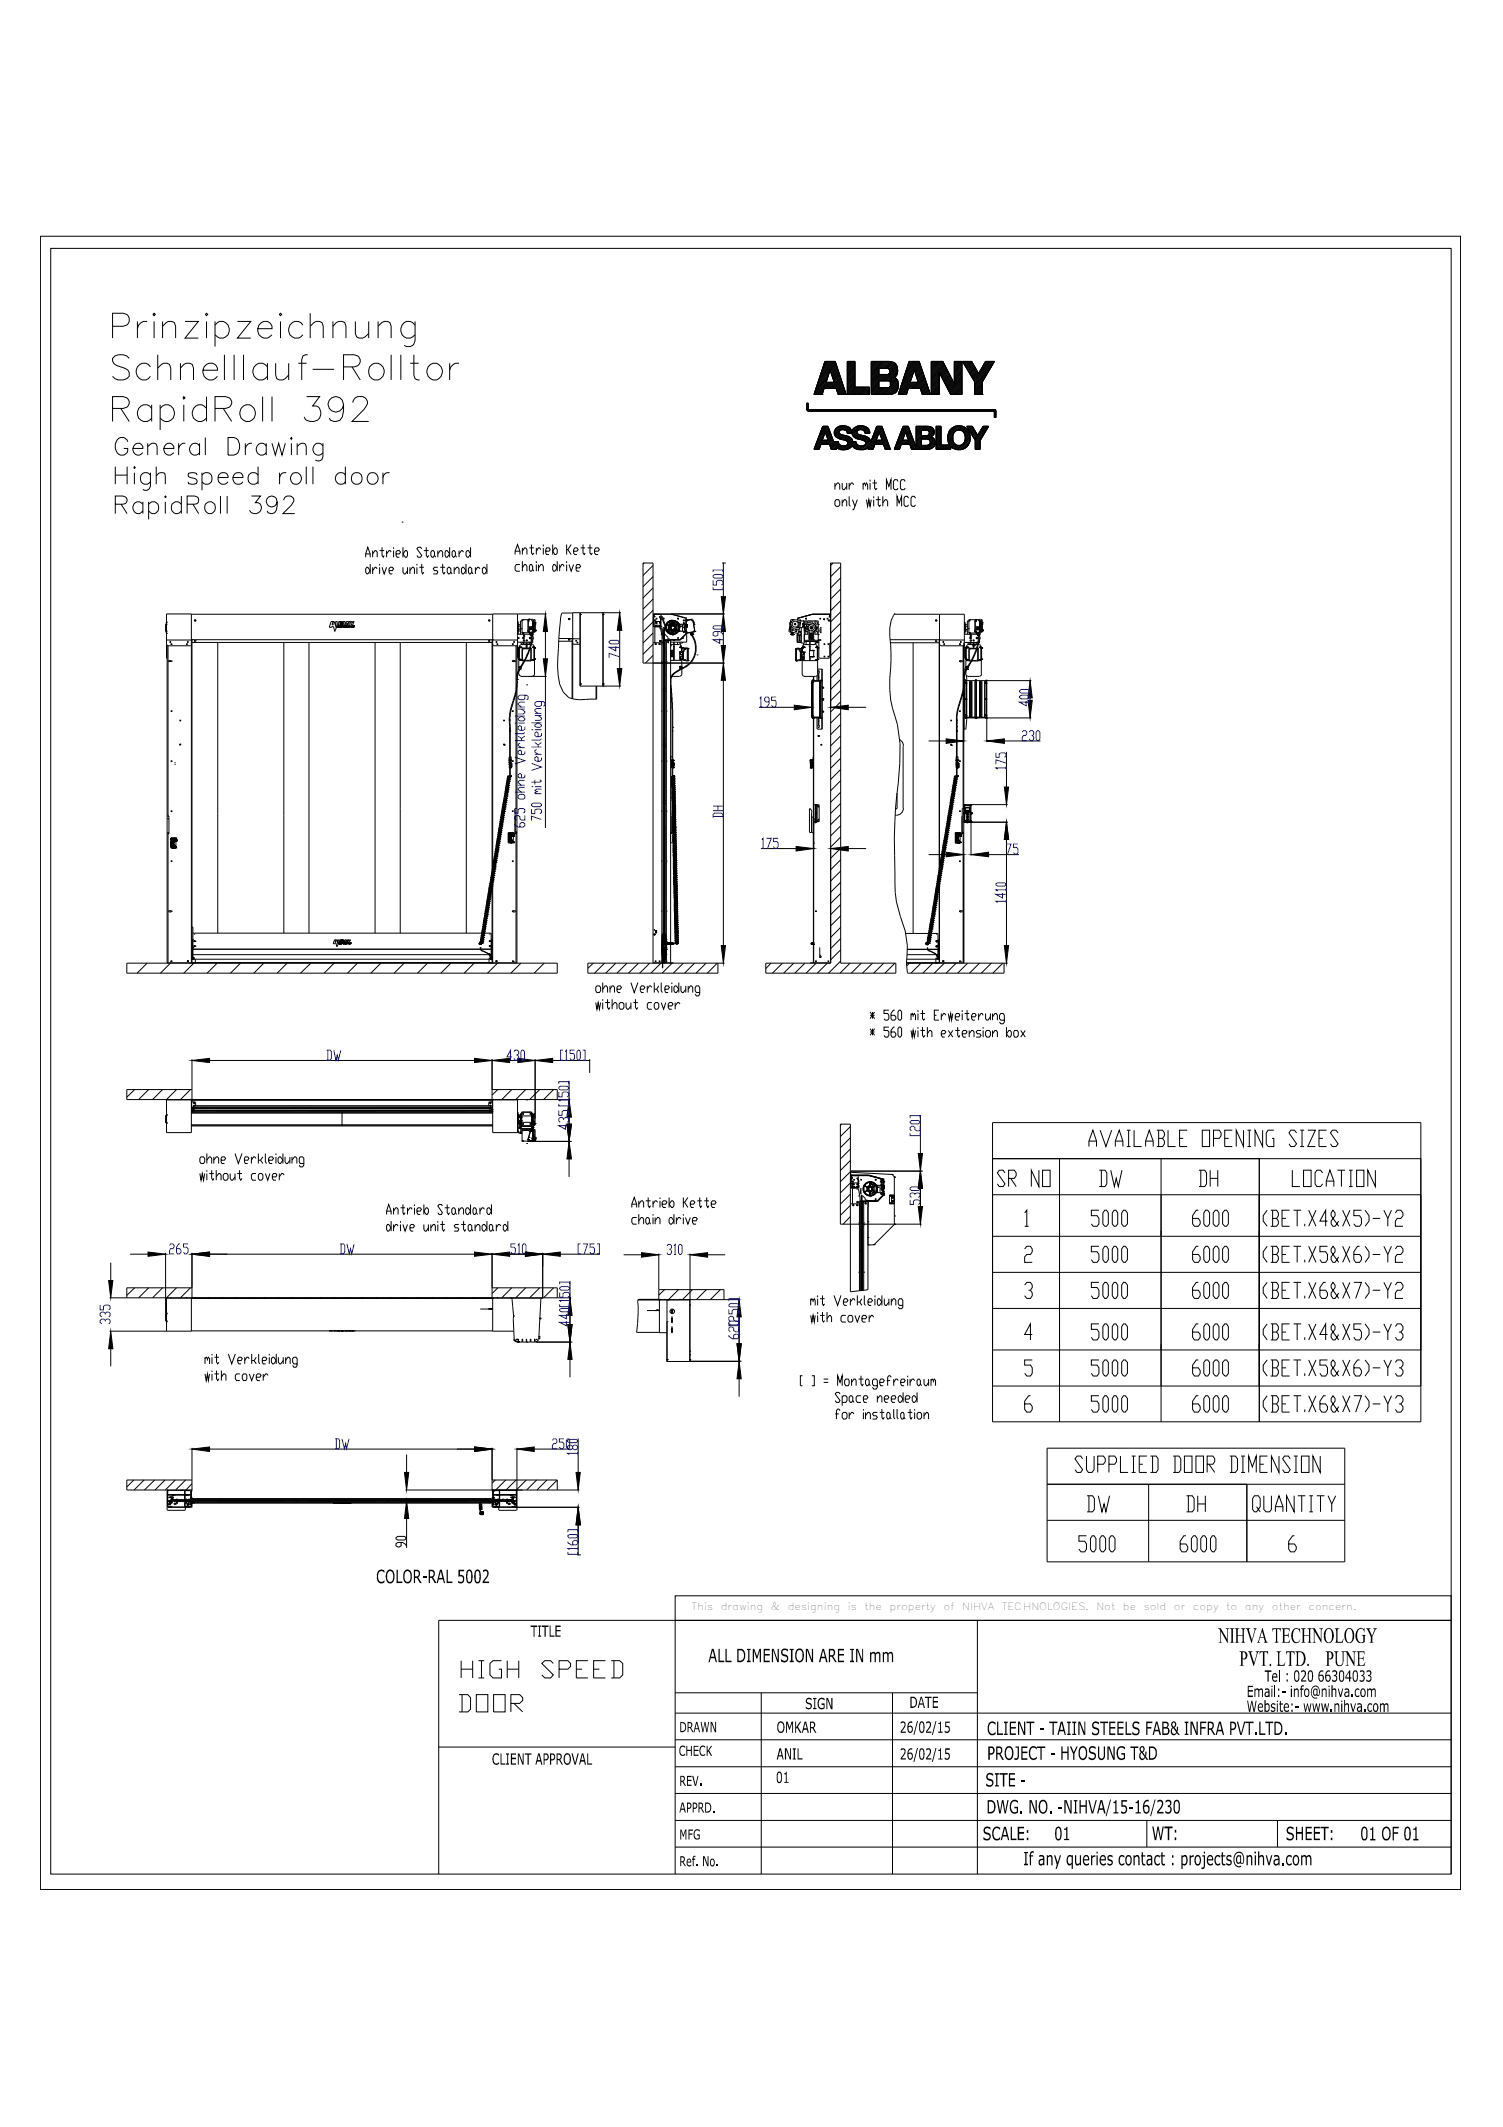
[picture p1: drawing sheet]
<svg xmlns="http://www.w3.org/2000/svg" width="210mm" height="297mm" viewBox="0 0 210 297" stroke-linecap="round" stroke-linejoin="round" font-family="sans-serif">
<defs><g id="words">
<g font-size="1.4">
<text x="96.6" y="224.8">This</text>
<text x="100.6" y="224.8">drawing</text>
<text x="107.7" y="224.8">&amp;</text>
<text x="110" y="224.8">designing</text>
<text x="118.4" y="224.8">is</text>
<text x="120.7" y="224.8">the</text>
<text x="124.2" y="224.8">property</text>
<text x="131.8" y="224.8">of</text>
<text x="134.4" y="224.8">NIHVA</text>
<text x="139.9" y="224.8">TECHNOLOGIES.</text>
<text x="153.1" y="224.8">Not</text>
<text x="156.8" y="224.8">be</text>
<text x="159.7" y="224.8">sold</text>
<text x="163.9" y="224.8">or</text>
<text x="166.6" y="224.8">copy</text>
<text x="171.3" y="224.8">to</text>
<text x="173.9" y="224.8">any</text>
<text x="177.6" y="224.8">other</text>
<text x="182.7" y="224.8">concern.</text>
</g>
</g></defs>
<!-- layer: 0 -->
<g fill="none" stroke="#000" stroke-width=".14">
<path d="M5.6 33h198.4v230.9h-198.4zM7.1 34.7h195.6v227h-195.6zM112.7 56.3v.1M112.7 57.2l.2 .2M112.8 56.3l-.1 .2M112.9 56.4l-.2 .2M112.9 56.5l-.2 .2M112.9 56.7l-.2 .2M112.9 56.8l-.2 .2M112.9 56.9l-.2 .2M112.9 57l-.2 .2M112.9 57.1l-.2 .2"/>
<path d="M112.9 57.2l-.2 .2M113 57.2l-.1 .2M113.2 57.2l-.2 .2M113.3 57.2l-.2 .2M113.4 57.2l-.2 .2M113.6 57.2l-.3 .2M113.7 55.1h1.1M113.7 55.1l1.5-4.6h1.4l1.6 4.6M113.7 57.2l-.2 .2M113.8 57.2l-.2 .2M113.9 57.2l-.2 .2M114.1 57.2l-.3 .2"/>
<path d="M114.2 57.2l-.2 .2M114.3 57.2l-.2 .2M114.4 57.2l-.2 .2M114.6 57.2l-.2 .2M114.7 57.2l-.2 .2M114.8 57.2l-.2 .2M114.8 55.1h.1M114.9 54.9l-.2 .2M114.9 57.2l-.2 .2M114.9 59.5v.2M114.9 54.7l-.3 .4M115 54.5l-.6 .6"/>
<path d="M115 57.2l-.2 .2M115.1 59.5l-.3 .3M115.1 54.3l-.8 .8M115.2 57.2l-.3 .2M115.2 59.5l-.5 .5M115.3 57.2l-.2 .2M115.3 59.5l-.7 .8M115.3 50.5l-.1 .1M115.4 53.2l-1.7 1.7M115.4 53.4l-1.7 1.7M115.4 57.2l-.2 .2M115.5 59.5l-.9 .9"/>
<path d="M115.5 50.5l-.4 .3M115.5 53.1l-1.7 1.7M115.5 53.4l-1.7 1.7M115.5 52.9l-1.7 1.6M115.5 57.2l-.2 .2M115.6 59.5l-1.1 1.1M115.6 50.5l-.6 .5M115.6 52.7l-1.7 1.7M115.6 59.6l-1.2 1.2M115.6 53.4l-1.7 1.7M115.7 57.2l-.2 .2M115.7 59.7l-1.4 1.4"/>
<path d="M115.7 50.5l-.7 .7M115.7 52.5l-1.7 1.7M115.7 59.8l-1.5 1.4M115.7 52.3l-1.6 1.7M115.8 59.9l-.6 .4M115.8 53.4l-1.7 1.7M115.8 57.2l-.2 .2M115.8 60l-.5 .5M115.8 50.5l-.9 .9M115.8 52.1l-1.7 1.7M115.8 52l-1.6 1.6M115.9 51.8l-1.7 1.6"/>
<path d="M115.9 53.4l-1.7 1.7M115.9 57.2l-.2 .2M115.9 51.7l.6 1.7h-1.1zM115.9 50.5l-1 1.1M116 53.4l-.8 .8M116 57.2l-.2 .2M116 50.5l-1.2 1.2M116.1 53.4l-.8 .8M116.2 57.2l-.2 .2M116.2 50.5l-1.5 1.5M116.3 53.4l-.9 .8M116.3 57.2l-.2 .2"/>
<path d="M116.3 50.5l-1.6 1.6M116.4 53.4l-.9 .8M116.4 57.2l-.2 .2M116.4 50.5l-1.8 1.8M116.6 50.5l-2.1 2M116.6 57.2l-.3 .2M116.6 50.5l-2.1 2.2M116.6 57.2l-.1 .2M116.7 50.6l-2.3 2.3M116.7 50.7l-2.3 2.4M116.7 50.8l-2.4 2.5M116.8 54.2h-1.7l-.3 .9"/>
<path d="M116.8 54.2l.3 .9M116.8 50.9l-.8 .8M116.8 57.2l-.2 .2M116.8 51l-.8 .8M116.8 51.1l-.8 .8M116.9 51.2l-.9 .8M116.9 51.3l-.8 .8M116.9 57.2l-.2 .2M116.9 59.7l-.3 .3M116.9 51.4l-.8 .8M116.9 51.4l-.8 .9M117 51.5l-.8 .9"/>
<path d="M117 51.6l-.8 .9M117 57.2l-.2 .2M117.1 55.1h1.1M117.1 51.7l-.9 .8M117.1 51.8l-.8 .8M117.1 51.9l-.8 .8M117.2 52l-.9 .8M117.2 57.2l-.3 .2M117.2 59.6l-.6 .6M117.2 52.1l-.9 .8M117.2 52.2l-.8 .8M117.2 52.3l-.8 .8"/>
<path d="M117.3 52.4l-.9 .8M117.3 57.2l-.2 .2M117.3 52.5l-.8 .8M117.3 52.5l-1.6 1.7M117.4 59.5l-.9 .8M117.4 52.7l-1.6 1.5M117.4 57.2l-.2 .2M117.4 52.8l-1.5 1.4M117.4 52.8l-1.4 1.4M117.4 52.9l-1.3 1.3M117.5 59.5l-1 1M117.5 53l-1.2 1.2"/>
<path d="M117.5 57.2l-.2 .2M117.5 53.1l-1.1 1.1M117.6 53.2l-1.1 1M117.6 53.3l-1 .9M117.6 53.4l-.8 .8M117.7 57.2l-.3 .2M117.7 59.5l-1.2 1.1M117.7 53.5l-.9 .8M117.7 53.6l-.8 .8M117.7 53.7l-.8 .8M117.7 53.8l-.8 .8M117.8 57.2l-.2 .2"/>
<path d="M117.8 59.5l-1.2 1.2M117.8 53.9l-.9 .8M117.8 53.9l-.8 .9M117.8 54.1l-.8 .8M117.9 59.5l-1.3 1.3M117.9 54.2l-.9 .8M117.9 57.2l-.2 .2M117.9 54.2l-.8 .9M117.9 54.3l-.7 .8M118 54.4l-.7 .7M118 59.5l-.6 .5M118 54.5l-.6 .6"/>
<path d="M118 57.2l-.2 .2M118 54.6l-.5 .5M118 54.7l-.3 .4M118.1 54.8l-.3 .3M118.1 54.9l-.2 .2M118.1 59.5l-.5 .5M118.2 55.1h.1M118.2 55l-.2 .1M118.2 57.2l-.2 .2M118.2 59.5l-.5 .5M118.3 59.5l-.5 .5M118.3 57.2l-.2 .2"/>
<path d="M118.3 50.5h1.1v3.6h2v1h-3.1zM118.4 59.6l-.4 .4M118.4 57.2l-.2 .2M118.4 50.5l-.1 .1M118.5 59.6l-.5 .5M118.5 57.2l-.2 .2M118.5 59.7l-.4 .4M118.5 50.5l-.2 .2M118.6 59.7l-.4 .5M118.6 57.2l-.1 .2M118.7 50.5l-.4 .3M118.7 59.8a1.39 1.39 0 0 0-2.2 .5v.3"/>
<path d="M118.7 59.8l.3 .6v-.2M118.7 59.8l-.4 .4M118.8 59.8l-.5 .5M118.8 57.2l-.2 .2M118.8 59.9l-.5 .5M118.8 50.5l-.5 .4M118.9 57.2l-.2 .2M118.9 50.5l-.6 .6M119 57.2l-.2 .2M119.1 50.5l-.8 .7M119.1 57.2l-.2 .2M119.2 50.5l-.9 .8"/>
<path d="M119.3 57.2l-.2 .2M119.3 50.5l-1 .9M119.4 53.5l-1.1 1M119.4 53.6l-1.1 1.1M119.4 53.7l-1.1 1.1M119.4 53.9l-1.1 1M119.4 54l-1.1 1M119.4 57.2l-.2 .2M119.4 50.6l-1.1 1.1M119.4 51.6l-1.1 1.1M119.4 51.7l-1.1 1.1M119.4 51.9l-1.1 1"/>
<path d="M119.4 52l-1.1 1.1M119.4 52.1l-1.1 1.1M119.4 52.3l-1.1 1M119.4 52.6l-1.1 1.1M119.4 50.5l-1.1 1.1M119.4 52.4l-1.1 1M119.4 50.7l-1.1 1.1M119.4 50.9l-1.1 1.1M119.4 51l-1.1 1.1M119.4 51.1l-1.1 1.1M119.4 51.2l-1.1 1.1M119.4 51.4l-1.1 1.1"/>
<path d="M119.4 51.5l-1.1 1.1M119.4 52.5l-1.1 1.1M119.4 52.7l-1.1 1.1M119.4 52.8l-1.1 1.1M119.4 53l-1.1 1.1M119.4 53.1l-1.1 1.1M119.4 53.2l-1.1 1.1M119.4 53.4l-1.1 1.1M119.4 54.1l-1 1M119.4 59.7l-.3 .3M119.5 57.2l-.2 .2M119.5 54.1l-1 1"/>
<path d="M119.6 57.2l-.2 .2M119.6 54.1l-.9 1M119.7 59.5l-.7 .7M119.7 59.5l-.4 .3-.3 .4M119.8 57.2l-.2 .2M119.8 54.1l-1 1M119.9 59.5l-.9 .8M119.9 57.2l-.2 .2M119.9 54.1l-1 1M120 59.5l-1 1M120 57.2l-.2 .2M120 54.1l-.9 1"/>
<path d="M120.1 59.5l-1.1 1.1M120.2 57.2l-.3 .2M120.2 54.1l-1 1M120.2 59.5l-1.2 1.2M120.3 57.2l-.2 .2M120.3 54.1l-1 1M120.4 59.5h-.7M120.4 59.5h.2M120.4 59.5l-1.3 1.3M120.4 57.2l-.2 .2M120.4 54.1l-1 1M120.5 59.5l-.6 .5"/>
<path d="M120.5 57.2l-.2 .2M120.5 54.1l-1 1M120.6 59.5h.1a.8 .8 0 0 1 .7 .6M120.6 59.5l-.5 .5M120.6 57.2l-.1 .2M120.7 54.1l-1.1 1M120.7 59.5l-.5 .5M120.7 57.2l-.2 .2M120.8 54.1l-1 1M120.8 59.5l-.5 .5M120.9 57.2l-.2 .2M120.9 59.6l-.5 .4"/>
<path d="M120.9 54.1l-1 1M121 59.6l-.5 .5M121 57.2l-.2 .2M121 54.1l-1 1M121 59.7l-.4 .4M121.1 57.2l-.2 .2M121.1 59.7l-.4 .5M121.1 54.1l-.9 1M121.2 59.8l-.5 .5M121.3 57.2l-.3 .2M121.3 54.1l-1 1M121.3 59.8l-.6 .5"/>
<path d="M121.3 59.9l-.5 .5M121.4 57.2l-.2 .2M121.4 54.1l-1 1M121.4 54.9l-.1 .2M121.4 55v.1M121.4 54.2l-.9 .9M121.4 54.3l-.7 .8M121.4 54.4l-.6 .7M121.4 54.5l-.5 .6M121.4 54.7l-.4 .4M121.4 54.8l-.2 .3M121.5 57.2l-.2 .2"/>
<path d="M121.6 57.2l-.2 .2M121.8 50.5l-.1 .1M121.8 57.2l-.2 .2M121.9 50.5l-.2 .2M121.9 57.2l-.2 .2M122 50.5l-.3 .4M122 57.2l-.2 .2M122.1 50.5l-.4 .5M122.1 57.2l-.2 .2M122.2 57.2l-.1 .2M122.3 50.5l-.6 .6M122.4 57.2l-.2 .2"/>
<path d="M122.4 50.5l-.7 .7M122.5 57.2l-.2 .2M122.5 50.5l-.8 .8M122.5 59.5l-.1 .2M122.6 57.2l-.2 .2M122.7 50.5l-1 .9M122.7 59.5l-.4 .4M122.7 51.5l-1 1.1M122.7 51.6l-1 1.1M122.7 51.7l-1 1.1M122.7 51.9l-1 1.1M122.7 52l-1 1.1"/>
<path d="M122.7 52.1l-1 1.1M122.7 52.3l-1 1M122.7 53.2l-1 1.1M122.7 53.4l-1 1.1M122.7 53.5l-1 1.1M122.7 53.6l-1 1.1M122.7 53.7l-1 1.1M122.7 53.9l-1 1M122.7 54l-1 1M122.7 54.1l-.9 1M122.7 57.2l-.2 .2M122.8 50.5l-1.1 1.1"/>
<path d="M122.8 59.5l-.6 .6M122.8 52.3l-1.1 1.1M122.8 54.2l-.9 .9M122.9 57.2l-.2 .2M122.9 50.5l-1.2 1.2M122.9 59.5l-.8 .8M123 52.3l-1.3 1.3M123 54.2l-1 .9M123 57.2l-.2 .2M123 50.5l-1.3 1.3M123 59.5l-.9 1M123.1 52.3l-1.4 1.4"/>
<path d="M123.1 54.2l-1 .9M123.1 57.2l-.2 .2M123.2 50.5l-1.5 1.5M123.2 52.3l-1.5 1.5M123.2 59.5h-.8l-.8 2.3-.2-.5M123.2 59.5l1.1 3.3h-.7l-.2-.8M123.2 59.5l-1.2 1.2M123.2 54.2l-.9 .9M123.2 59.6l-1.3 1.3M123.2 50.5l-1.5 1.6M123.2 57.2l-.2 .2M123.2 59.7l-1.4 1.4"/>
<path d="M123.2 59.8l-1.4 1.5M123.3 52.3l-1.6 1.6M123.3 59.9l-.5 .5M123.3 54.2l-.9 .9M123.4 50.5l-1.7 1.7M123.4 57.2l-.2 .2M123.4 52.3l-1.7 1.8M123.5 54.2l-1 .9M123.5 50.5l-1.8 1.8M123.5 57.2l-.2 .2M123.5 52.3l-1.8 1.9M123.6 54.1l-.9 1"/>
<path d="M123.6 50.5l-1.9 2M123.6 57.2l-.2 .2M123.7 52.3l-.9 .9M123.7 54.1l-.9 1M123.8 50.5l-1 .9M123.8 57.2l-.3 .2M123.8 52.3l-.8 .9M123.8 54.1l-.9 1M123.9 50.5l-.9 .9M123.9 57.2l-.2 .2M123.9 52.3l-.8 .9M124 54.1l-1 1"/>
<path d="M124 51.4l.1 .1a.59 .59 0 0 1 .1 .7M124 51.4h-1.3v.9h1.4M124 50.5l-.9 .9M124 57.2l-.2 .2M124.1 52.3l-.9 .9M124.1 57.2l-.2 .2M124.1 52.3h.1M124.1 53.2h-1.4v1l1.6-.1M124.1 53.2h.2M124.1 50.5l-.9 .9M124.1 54.1l-1 1M124.2 52.2h.1"/>
<path d="M124.2 52.2l-.1 .1M124.2 57.2l-.1 .2M124.3 54.1h.1M124.3 53.2h.1M124.3 53.2v.1M124.3 50.5l-1 .9M124.3 54h.1M124.3 53.3h.1M124.3 54v.1M124.3 53.3v.1M124.3 53.4h.1M124.3 50.5h-2.6v4.6h2.6a1.09 1.09 0 0 0 1.1-.9v-.8"/>
<path d="M124.3 53.4v.6M124.3 50.5h.2M124.3 50.5l-.8 .9M124.3 57.2l-.1 .2M124.5 50.5a1.03 1.03 0 0 1 .9 1.1M124.5 50.5l-1 .9M124.5 57.2l-.2 .2M124.6 50.6l-.9 .8M124.6 57.2l-.2 .2M124.7 50.6l-.9 .8M124.7 57.2l-.2 .2M124.8 50.6l-.9 .8"/>
<path d="M124.9 50.6l-.9 .8M124.9 57.2l-.3 .2M124.9 50.7l-.8 .8M125 52.7l-.7 .7M125 57.2l-.2 .2M125 50.7l-.8 .9M125.1 50.8l-.9 .9M125.1 52.8l-.8 .7M125.1 50.9l-.8 .8M125.1 57.2l-.2 .2M125.2 52.8l-.9 .8M125.2 50.9l-.9 .9"/>
<path d="M125.2 52.9l-.9 .8M125.2 52.4l-.3 .3 .4 .4 .1 .3M125.2 51l-.9 1M125.2 52.4l-.9 .9M125.2 53l-.9 .9M125.2 57.2l-.2 .2M125.3 51.1l-1.1 1M125.3 51.2l-2 2M125.3 52.2l-1 1M125.3 53.1l-2.1 2M125.3 52l-.1 .4M125.3 51.3l-1.8 1.9"/>
<path d="M125.3 51.4l-1.8 1.8M125.3 51.5l-1.6 1.7M125.3 52l-1.2 1.2M125.3 53.1l-1.9 2M125.3 54.5l-.4 .4M125.4 51.6l-.1 .4M125.4 51.6l-1.6 1.6M125.4 51.7l-1.5 1.5M125.4 51.9l-1.3 1.3M125.4 53.2l-1.9 1.9M125.4 57.2l-.2 .2M125.4 53.3l-1.8 1.8"/>
<path d="M125.4 54.2l-.8 .8M125.4 54.3l-.7 .7M125.4 53.4l-1.6 1.7M125.4 53.5l-1.5 1.6M125.4 53.7l-1.4 1.4M125.4 53.8l-1.3 1.3M125.4 53.9l-1.1 1.2M125.4 54l-1 1M125.5 57.2l-.2 .2M125.6 57.2l-.2 .2M125.7 57.2l-.2 .2M125.9 57.2l-.2 .2"/>
<path d="M126 57.2l-.2 .2M126.1 57.2l-.2 .2M126.1 59.5l-1.2 3.3h.7l.3-.8M126.1 59.5h.7l1.1 3v-3l2 .1M126.1 59.5v.1M126.2 57.2l-.2 .2M126.3 59.5l-.3 .3M126.3 57.2l-.2 .2M126.4 59.5l-.4 .5M126.5 57.2l-.2 .2M126.5 59.5l-.6 .7M126.6 57.2l-.2 .2"/>
<path d="M126.6 55l-.1 .1M126.6 59.5l-.8 .9M126.7 54.8l-.3 .3M126.7 54.6l-.4 .5M126.7 57.2l-.2 .2M126.8 59.5l-1.1 1.1M126.8 54.4l-.7 .7M126.8 59.6l-1.2 1.2M126.8 57.2l-.2 .2M126.9 59.7l-1.3 1.3M126.9 59.8l-1.5 1.6M126.9 59.7l-1.4 1.5"/>
<path d="M127 50.5l-1.6 4.6h1.2l.2-.9h1.7l.3 .9h1.1l-1.5-4.6M127 50.5h1.4M127 50.5h-.1M127 57.2l-.2 .2M127 60l-.5 .4M127.1 57.2l-.2 .2M127.1 50.5l-.2 .2M127.1 53.3l-1.7 1.7M127.2 53.1l-1.7 1.7M127.2 53.4l-1.7 1.7M127.2 57.2l-.2 .2M127.2 50.5l-.4 .4"/>
<path d="M127.3 52.9l-1.7 1.7M127.3 53.4l-1.7 1.7M127.3 52.8l-1.6 1.7M127.4 57.2l-.3 .2M127.4 50.5l-.6 .6M127.4 52.6l-1.7 1.6M127.4 53.4l-1.7 1.7M127.4 52.4l-1.6 1.7M127.5 50.5l-.8 .8M127.5 52.2l-1.7 1.7M127.5 57.2l-.2 .2M127.6 52l-1.7 1.7"/>
<path d="M127.6 53.4l-1.7 1.7M127.6 50.5l-1 .9M127.6 57.2l-.2 .2M127.6 51.8l-1.6 1.7M127.7 53.4l-1.7 1.7M127.7 51.7l.5 1.7h-1.1zM127.7 50.5l-1.1 1.2M127.7 57.2l-.2 .2M127.8 53.4l-.8 .8M127.9 50.5l-1.4 1.3M127.9 57.2l-.3 .2M127.9 53.4l-.8 .8"/>
<path d="M127.9 57.2l-.1 .2M128 59.5l-.1 .1M128 50.5l-1.5 1.5M128.1 53.4l-.9 .8M128.1 57.2l-.2 .2M128.1 50.5l-1.7 1.7M128.1 59.5l-.2 .2M128.2 53.4l-.9 .8M128.2 57.2l-.2 .2M128.2 50.5l-1.9 1.9M128.2 59.5l-.3 .3M128.3 57.2l-.2 .2"/>
<path d="M128.4 50.5l-2.1 2.1M128.4 59.5l-.5 .5M128.4 50.6l-2.2 2.2M128.5 50.6l-2.4 2.4M128.5 57.2l-.3 .2M128.5 50.7l-2.4 2.4M128.5 50.9l-2.5 2.4M128.5 59.5l-.6 .6M128.5 50.9l-.8 .8M128.6 57.2l-.2 .2M128.6 51l-.9 .8M128.6 51.1l-.8 .9"/>
<path d="M128.6 59.5l-.7 .7M128.6 51.2l-.8 .8M128.7 51.3l-.9 .8M128.7 51.5l-.8 .8M128.7 57.2l-.2 .2M128.7 51.4l-.8 .8M128.7 59.5l-.8 .8M128.7 51.6l-.8 .8M128.8 51.7l-.9 .8M128.8 51.9l-.8 .8M128.8 57.2l-.2 .2M128.8 51.8l-.8 .8"/>
<path d="M128.9 52l-.8 .8M128.9 59.5l-1 1M128.9 52l-.8 .9M128.9 52.1l-.8 .9M129 52.3l-.8 .8M129 57.2l-.3 .2M129 59.5l-1.1 1.1M129 52.4l-.8 .8M129 52.5l-.8 .9M129.1 57.2l-.2 .2M129.1 52.6l-1.7 1.6M129.1 59.5l-1.2 1.2"/>
<path d="M129.1 52.7l-1.5 1.5M129.2 52.9l-1.4 1.3M129.2 52.8l-1.5 1.4M129.2 57.2l-.2 .2M129.2 53l-1.3 1.2M129.3 53.1l-1.2 1.1M129.3 59.5l-.6 .6M129.3 53.1l-1.1 1.1M129.3 53.3l-1 .9M129.3 53.4l-.8 .8M129.3 57.2l-.2 .2M129.4 53.4l-.9 .9"/>
<path d="M129.4 59.5l-.6 .6M129.4 53.5l-.8 .9M129.4 53.6l-.8 .9M129.5 57.2l-.2 .2M129.5 53.7l-.9 .8M129.5 53.8l-.8 .9M129.5 59.5l-.5 .6M129.6 53.9l-.9 .9M129.6 54l-.9 .8M129.6 57.2l-.2 .2M129.6 59.5l-.5 .6M129.6 54.1l-.9 .8"/>
<path d="M129.6 54.2l-.8 .8M129.7 54.3l-.9 .8M129.7 54.4l-.7 .7M129.7 54.5l-.6 .6M129.7 57.2l-.2 .2M129.7 59.5l-.5 .6M129.8 54.5l-.6 .6M129.8 54.7l-.5 .4M129.8 54.8l-.3 .3M129.8 57.2l-.2 .2M129.9 59.6l-.6 .5M129.9 54.8l-.3 .3"/>
<path d="M129.9 54.9l-.2 .2M129.9 55v.1M129.9 59.6l.3 .1M129.9 59.6l-.5 .5M129.9 57.2l-.1 .2M130 59.6l-.4 .5M130.1 50.5h1.6l1.6 3.1v-3.1h1v4.6h-1.5l-1.6-3.1v3.1h-1.1zM130.1 57.2l-.2 .2M130.1 59.7l-.5 .4M130.1 50.5h.1M130.2 59.7l.1 .1M130.2 59.7l-.5 .5"/>
<path d="M130.2 57.2l-.2 .2M130.2 50.5l-.1 .1M130.3 59.8l.1 .1M130.3 59.8l-.5 .5M130.3 57.2l-.2 .2M130.3 59.8l-.5 .6M130.4 50.5l-.3 .3M130.4 59.9v.3M130.4 59.9l-.6 .6M130.4 57.2l-.2 .2M130.5 50.5l-.4 .4M130.6 57.2l-.2 .2"/>
<path d="M130.6 50.5l-.5 .5M130.7 57.2l-.2 .2M130.7 59.5h.1M130.7 59.5v3.3h2.1v-.5M130.7 59.5h.7v2.7h1.2l-.1-.3M130.7 50.5l-.6 .7M130.8 50.5l-.7 .7M130.8 57.2l-.2 .2M130.9 59.5l-.2 .2M131 50.5l-.9 .9M131 57.2l-.3 .2M131 59.5l-.3 .3"/>
<path d="M131.1 57.2l-.2 .2M131.1 50.5l-1 1M131.1 59.5l-.4 .4M131.2 53.1l-1.1 1.1M131.2 53.3l-1.1 1.1M131.2 53.4l-1.1 1.1M131.2 53.7l-1.1 1.1M131.2 54l-1.1 1.1M131.2 54.2l-1 .9M131.2 55l-.1 .1M131.2 53.5l-1.1 1.1M131.2 53.8l-1.1 1.1"/>
<path d="M131.2 52.2l-1.1 1M131.2 52.3l-1.1 1.1M131.2 52.4l-1.1 1.1M131.2 52.5l-1.1 1.1M131.2 52.7l-1.1 1M131.2 52.8l-1.1 1.1M131.2 52.9l-1.1 1.1M131.2 53.1l-1.1 1M131.2 53.9l-1.1 1.1M131.2 54.3l-.8 .8M131.2 54.4l-.7 .7M131.2 54.5l-.6 .6"/>
<path d="M131.2 54.7l-.5 .4M131.2 54.8l-.4 .3M131.2 54.9l-.2 .2M131.2 57.2l-.2 .2M131.2 50.5l-1.1 1.1M131.2 59.5l-.5 .5M131.3 50.5l-1.2 1.2M131.3 57.2l-.2 .2M131.4 59.5l-.7 .7M131.4 59.6l-.7 .7M131.4 59.7l-.7 .7M131.4 59.8l-.7 .8"/>
<path d="M131.4 60l-.7 .7M131.5 57.2l-.3 .2M131.5 50.5l-1.4 1.4M131.6 50.5l-1.5 1.5M131.6 57.2l-.2 .2M131.7 50.5l-1.6 1.6M131.7 57.2l-.2 .2M131.7 50.6l-1.6 1.7M131.8 50.7l-1.7 1.7M131.8 50.8l-1.7 1.7M131.8 57.2l-.2 .2M131.8 50.9l-1.7 1.7"/>
<path d="M131.9 50.9l-1.8 1.9M131.9 57.2l-.1 .2M131.9 51l-1.8 1.9M132 51.1l-1.9 1.9M132 51.2l-1.9 1.9M132.1 57.2l-.3 .2M132.1 51.2l-.9 .9M132.1 51.3l-.9 .9M132.1 51.4l-.8 .9M132.2 57.2l-.2 .2M132.2 51.5l-.9 .8M132.2 51.6l-.8 .8"/>
<path d="M132.3 51.7l-.9 .8M132.3 57.2l-.2 .2M132.3 51.7l-.8 .9M132.3 51.8l-.8 .9M132.4 51.9l-.9 .9M132.4 52l-.8 .8M132.4 57.2l-.2 .2M132.5 52.1l-.9 .8M132.5 52.2l-.8 .8M132.6 52.3l-.9 .8M132.6 57.2l-.3 .2M132.6 52.3l-.8 .9"/>
<path d="M132.6 52.4l-.8 .9M132.7 57.2l-.2 .2M132.7 52.5l-.9 .8M132.7 52.5l-.8 .9M132.8 52.6l-.9 .9M132.8 52.7l-.8 .9M132.8 57.2l-.2 .2M132.9 52.8l-.9 .9M132.9 52.9l-.8 .8M132.9 57.2l-.2 .2M132.9 53l-.8 .8M133 53.1l-.9 .8"/>
<path d="M133 53.1l-.8 .9M133.1 59.7l-.5 .4-.2 .5M133.1 57.2l-.2 .2M133.1 53.2l-.9 .9M133.1 53.3l-.8 .9M133.2 53.4l-.9 .8M133.2 57.2l-.2 .2M133.2 53.5l-.9 .8M133.2 53.6l-.8 .8M133.3 50.5h.1M133.3 57.2l-.2 .2M133.3 59.6l-.8 .8"/>
<path d="M133.4 50.5l-.1 .1M133.4 57.2l-.2 .2M133.5 59.5l-1.1 1.1M133.5 57.2l-.1 .2M133.6 50.5l-.3 .3M133.7 59.5l-1.3 1.2M133.7 57.2l-.2 .2M133.7 50.5l-.4 .4M133.8 59.5l-1.5 1.4M133.8 57.2l-.2 .2M133.8 50.5l-.5 .5M133.9 59.5h-.5l-.5 .3"/>
<path d="M133.9 59.5h.6M133.9 59.5l-1.6 1.5M133.9 57.2l-.2 .2M134 50.5l-.7 .7M134 59.5l-1.7 1.6M134 57.2l-.2 .2M134.1 50.5l-.8 .8M134.2 59.5l-.8 .8M134.2 57.2l-.2 .2M134.2 50.5l-.9 .9M134.3 59.5l-.6 .6M134.3 57.2l-.2 .2"/>
<path d="M134.3 50.5l-1 1M134.3 51.2l-1 1.1M134.3 51.7l-1 1.1M134.3 51.8l-1 1.1M134.3 52.1l-1 1M134.3 59.5l-.5 .5M134.3 51.3l-1 1.1M134.3 51.4l-1 1.1M134.3 52l-1 1M134.3 53.2l-1.7 1.7M134.3 53.3l-1.6 1.7M134.3 53.4l-1.6 1.6"/>
<path d="M134.3 53.6l-1.5 1.5M134.3 53.7l-1.4 1.4M134.3 53.8l-1.2 1.3M134.3 53.9l-1.1 1.2M134.3 54.5l-.5 .6M134.3 51.6l-1 1M134.3 51.1l-1 1M134.3 53.1l-1.7 1.7M134.3 50.6l-1 1.1M134.3 50.7l-1 1.1M134.3 50.8l-1 1.1M134.3 50.9l-1 1.1"/>
<path d="M134.3 52.2l-1 1.1M134.3 52.3l-1 1.1M134.3 52.4l-1 1.1M134.3 52.5l-1.9 2M134.3 52.7l-1.8 1.8M134.3 52.8l-1.8 1.8M134.3 52.9l-1.7 1.8M134.3 54l-1 1.1M134.3 54.2l-.9 .9M134.3 54.3l-.7 .8M134.3 54.4l-.6 .7M134.3 54.7l-.3 .4"/>
<path d="M134.3 54.8l-.2 .3M134.3 54.9l-.1 .2M134.4 57.2l-.2 .2M134.5 59.5l.2 .2M134.5 59.5l-.5 .5M134.5 57.2l-.2 .2M134.5 59.6l-.5 .4M134.5 50.5v.1M134.6 59.6l-.4 .5M134.7 57.2l-.2 .2M134.7 50.5l-.2 .1M134.7 59.7l.5 .4"/>
<path d="M134.7 59.7l-.4 .4M134.8 57.2l-.2 .2M134.8 59.7l-.5 .5M134.8 50.5l-.2 .2M134.8 59.7l-.4 .5M134.9 57.2l-.2 .2M134.9 59.8l-.4 .5M134.9 50.5l-.3 .3M135 59.9l-.5 .4M135.1 57.2l-.3 .2M135.1 59.9l-.5 .5M135.1 50.5l-.4 .4"/>
<path d="M135.1 59.5l-.1 .1M135.2 57.2l-.2 .2M135.2 50.5l-.5 .4M135.2 59.5l-.1 .2M135.3 50.5l-.5 .5M135.3 57.2l-.2 .2M135.3 59.5l-.2 .2M135.4 57.2l-.2 .2M135.4 50.5l-.6 .6M135.4 59.5l-.2 .3M135.5 57.2l-.1 .2M135.6 50.5l-.8 .7"/>
<path d="M135.6 59.5l-.4 .4M135.7 57.2l-.2 .2M135.7 50.5h-1.3l1.7 2.8v1.8h1.1M135.7 50.5l1 1.7 .9-1.7h1.3l-1.7 2.9M135.7 50.5l-.8 .8M135.7 59.5l-.4 .5M135.7 50.6l-.8 .8M135.8 50.6l-.8 .8M135.8 57.2l-.2 .2M135.8 50.7l-.7 .8M135.8 59.6l-.5 .4M135.9 59.6l-.5 .5"/>
<path d="M135.9 50.8l-.8 .8M135.9 50.9l-.8 .8M135.9 59.7l-.5 .5M135.9 57.2l-.2 .2M135.9 59.8l-.5 .5M135.9 50.9l-.7 .8M136 59.9l-.5 .5M136 51l-.8 .8M136 57.2l-.2 .2M136 60l-.4 .4M136 51.1l-.7 .8M136.1 51.2l-.8 .8"/>
<path d="M136.2 57.2l-.3 .2M136.2 51.3l-.8 .7M136.2 51.4l-.8 .7M136.2 51.4l-.8 .8M136.3 57.2l-.2 .2M136.3 51.5l-.8 .8M136.3 51.6l-.8 .8M136.4 51.7l-.8 .8M136.4 57.2l-.2 .2M136.4 51.7l-.7 .8M136.5 51.8l-.8 .8M136.5 51.9l-.8 .8"/>
<path d="M136.5 57.2l-.2 .2M136.5 52l-.7 .8M136.6 52.1l-.8 .7M136.6 52.1l-.7 .8M136.7 57.2l-.2 .2M136.8 57.2l-.2 .2M136.9 57.2l-.2 .2M137 57.2l-.2 .2M137.2 55.1h.1M137.2 53.4l-1.1 1M137.2 53.5l-1.1 1M137.2 53.6l-1.1 1.1"/>
<path d="M137.2 53.7l-1.1 1.1M137.2 54.6l-.5 .5M137.2 54.7l-.4 .4M137.2 54.8l-.3 .3M137.2 55l-.2 .1M137.2 57.2l-.2 .2M137.2 54.3l-.8 .8M137.2 53.4v1.7M137.2 53.8l-1.1 1.1M137.2 53.9l-1.1 1.1M137.2 54.1l-1 1M137.2 54.2l-.9 .9"/>
<path d="M137.2 54.5l-.7 .6M137.3 59.5l-.8 1.3-.7-1.3h-.8l1.2 2v1.3h.7v-1.3l1.2-2M137.3 59.5h.8M137.3 57.2l-.2 .2M137.3 59.5v.1M137.3 53.1l-1.2 1.2M137.4 57.2l-.2 .2M137.4 59.5l-.3 .4M137.5 57.2l-.2 .2M137.6 52.7l-1.5 1.5M137.6 59.5l-.7 .7M137.6 57.2l-.2 .2"/>
<path d="M137.7 50.5l-.1 .1M137.7 59.5l-1 1M137.7 52.4l-1.6 1.6M137.8 57.2l-.2 .2M137.8 59.5l-1.7 1.8M137.8 50.5l-.4 .4M137.9 57.2l-.2 .2M137.9 52.1l-1.8 1.8M137.9 59.8l-1.7 1.7M137.9 50.5l-.7 .7M137.9 59.5l-1.8 1.9M138 57.2l-.2 .2"/>
<path d="M138.1 50.5l-1.1 1M138.1 59.5l-1.9 1.9M138.1 51.8l-2 2M138.1 57.2l-.2 .2M138.2 50.5l-1.3 1.3M138.3 57.2l-.2 .2M138.3 51.5l-2.2 2.2M138.3 50.5l-1.6 1.6M138.4 57.2l-.2 .2M138.4 50.5l-2.5 2.5M138.5 51.2l-2.4 2.4M138.5 50.5l-2.6 2.6"/>
<path d="M138.5 57.2l-.2 .2M138.7 57.2l-.3 .2M138.7 50.5l-2.7 2.6M138.7 50.9l-2.6 2.5M138.8 57.2l-.2 .2M138.8 50.5l-2.8 2.7M138.8 50.6l-2.7 2.7M138.9 57.2l-.2 .2M138.9 57.2h-26v-.9h-.2v.9M138.9 57.2l.2 .2M139 57.2l-.2 .2M139.1 57.5l-.2 .2"/>
<path d="M139.1 57.6l-.2 .2M139.1 57.8l-.2 .2M139.1 58.3h-.1M139.1 57.9l-.2 .2M139.1 58l-.2 .2M139.1 58.1l-.2 .2M139.1 57.4v.9h-.2v-.9h-26.1M139.1 57.3l-.2 .2M139.1 57.4l-.2 .2M56.1 72.9h.1M90 78.6l-.2 .2M91.2 79l-1.4 1.4"/>
<path d="M114.4 62.7v.1M114.5 62.5l-.3 .3M114.5 62.3l-.4 .5M114.6 62.1l-.6 .7M114.9 61.5l-1.2 1.1M114.9 61.4l-1.1 1.1M114.9 61.2l-1.1 1M115 61.5l-1.2 1.3M115 61l-1.1 1M115.1 60.8l-1.1 1.1M115.1 61.5l-1.3 1.3M115.2 60.6l-1.1 1.1"/>
<path d="M115.2 60.4l-1 1M115.2 60.3h.1M115.2 60.3l.5 1.2h-.9zM115.2 61.5l-.5 .5M115.4 61.5l-.6 .5M115.5 61.5l-.6 .5M115.6 61.5l-.5 .5M115.8 60l-.5 .6M115.8 62l.3 .8M115.8 60.1l-.4 .5M115.9 60.3l-.5 .4M115.9 60.3l-.5 .5"/>
<path d="M116 60.4l-.5 .5M116 60.5l-.5 .5M116 60.6l-.5 .5M116 78.6h1.4v55.9h7.7v1.4h-18.2v-1.4h9.1zM116 60.7l-.5 .5M116.1 60.8l-.5 .5M116.1 60.8l-.5 .6M116.1 61l-.5 .5M116.2 61.1l-1 .9M116.2 61.1l-.9 .9M116.3 61.2l-.8 .8M116.3 61.3l-.7 .7"/>
<path d="M116.3 61.4l-.6 .6M116.3 61.5l-.5 .5M116.3 78.6l-.3 .4M116.4 61.6l-.5 .5M116.4 61.7l-.8-2.2h-.7l-1.2 3.3h.7l.3-.8h1.1M116.4 61.7h.7l.1 .4M116.4 61.7l-.5 .5M116.5 60.6l.3 .5M116.6 61.7l-.7 .6M116.7 61.7l-.7 .7M116.7 62.5l-.2 .3M116.8 62.6l-.2 .2"/>
<path d="M116.8 61.1h.1M116.8 61.7l-.8 .8M116.8 62.7l-.1 .1M116.9 61.1l.3 .2M116.9 61.7l-.9 .9M117 62.6l-.3-.1 .1 .3h-.7M117 62.6l.4 .2M117 61.7l-1 1M117.1 61.9l-.9 .9M117.1 61.7l-1 1.1M117.2 61.9l-.9 .9M117.2 60.4v.1"/>
<path d="M117.2 61.3h.1M117.2 60.4l-.5 .5M117.2 62l-.5 .5M117.2 60.3l-.6 .5M117.2 62.1l.2 .1M117.2 60.5l.2 .1M117.2 60.5l-.5 .5M117.2 62.1l-.4 .4M117.3 60.6l-.5 .5M117.3 61.3l.2 .1M117.3 62.2l-.4 .4M117.4 60.6l.5 .2"/>
<path d="M117.4 60.6l-.5 .5M117.4 60h.6M117.4 60l-.2 .4M117.4 62.2h.2M117.4 62.8h.3M117.4 62.2l-.4 .4M117.4 79.1l-1.4 1.4M117.5 61.4l.9 .3M117.5 62.2l-.5 .5M117.5 60.7l-.5 .5M117.6 62.2h.1M117.6 62.2l-.4 .5"/>
<path d="M117.6 60.7l-.5 .5M117.7 62.8h.1M117.7 62.2h.3M117.7 62.2l-.5 .6M117.7 60.8l-.5 .5M117.8 60.8l-.5 .5M117.8 62.3l-.5 .5M117.9 60.8l-.5 .5M117.9 60.8l.4 .1M118 60v.1M118 62.2l-.6 .6M118 60.1h.1"/>
<path d="M118 60.8l-.5 .6M118.1 60.8l-.5 .6M118.1 60.1l.1 .1M118.1 62.2l-.6 .6M118.2 60.2h.1M118.2 60.9l-.5 .5M118.3 60.2v.1M118.3 62.2h-.3M118.3 60.3v.2M118.3 60.9l-.5 .5M118.3 60.5h.7l.1 .3M118.3 60.9l.5 .2"/>
<path d="M118.4 61.7v.1M118.4 60.9l-.5 .5M118.4 61.8l-.1 .3M118.5 61l-.5 .5M118.5 62.7l-.7 .1M118.5 62.7l.5-.5a1.35 1.35 0 0 0 1.7 .6M118.6 61l-.5 .5M118.7 61.1l-.5 .4M118.8 61.1l-.5 .5M118.8 61.1l.2 .3 .1 .3h.5v.1M118.8 61.1l-.5 .6M118.8 60l-.5 .5"/>
<path d="M118.9 61.2l-.5 .5M118.9 60l-.4 .5M118.9 60.2l-.3 .3M118.9 61.3l-.5 .5M119 60.3l-.3 .2M119 60.3l-.2 .2M119 61.4l-.6 .5M119 61.4l-1.3 1.4M119.1 60.8a1.25 1.25 0 0 0 1 .6M119.1 61.5l-1.3 1.3M119.1 61.6l-1.2 1.2M119.1 61.7l-1.1 1.1"/>
<path d="M119.3 61.7l-1.1 1.1M119.4 61.7l-1.1 1.1M119.5 61.7l-1 1M119.6 61.8l.1 .3 .4 .1M119.6 61.8l-.5 .5M119.6 61.9l-.5 .5M119.7 60.5l.1 .1M119.7 60.3l-.6 .5M119.7 60.4l-.6 .5M119.7 60.5l-.5 .5M119.7 62l-.5 .5M119.7 62.1l-.4 .4"/>
<path d="M119.8 60.6l.1 .1M119.8 60.6l-.5 .5M119.8 60.6l-.4 .5M119.8 62.2l-.4 .4M119.9 60l-.2 .2v.3M119.9 60h.5l.1 .1M119.9 62.2l-.5 .4M119.9 60.7l.5 .1M119.9 60.7l-.5 .4M120 62.2l-.5 .5M120 60.7l-.5 .5M120.1 62.2h.4"/>
<path d="M120.1 61.4l.4 .1M120.1 62.2l-.5 .5M120.1 60.7l-.5 .5M120.2 60.8l-.5 .5M120.2 62.2l-.5 .6M120.3 60.8l-.5 .5M120.3 62.3l-.5 .5M120.4 60.8h.2M120.4 60.8l-.5 .5M120.5 62.2l-.6 .6M120.5 61.5h.1M120.5 60.8l-.5 .6"/>
<path d="M120.5 60.1l.2 .1 .1 .3h.7l-.1-.4M120.6 61.5l.2 .1 .1 .3M120.6 62.2l-.6 .6M120.6 60.8l.1 .1M120.6 60.8l-.5 .6M120.7 60.9l.5 .2M120.7 60.9l-.5 .5M120.8 60.9l-.5 .5M120.9 61.9l-.2 .3h-.2M120.9 60.9l-.5 .5M121 61l-.5 .5M121.1 62.6l-.4 .2"/>
<path d="M121.1 61l-.5 .5M121.2 61.1h.1M121.2 61.1l-.5 .5M121.3 61.1l.1 .2M121.3 61.1l-.5 .6M121.3 60l-.5 .5M121.3 61.2l-.4 .5M121.4 60.1l-.4 .4M121.4 60.2l-.3 .3M121.4 60.3l-.2 .2M121.4 61.3l-.5 .5M121.5 60.4l-.2 .1"/>
<path d="M121.5 61.4l-.6 .5M121.5 61.4l-1.4 1.4M121.6 61.5l-1.4 1.3M121.6 61.6l-1.2 1.2M121.6 61.7l-1.1 1.1M122 62.6l-.2 .2M122.1 62.4l-.4 .4M122.1 62.2l-.5 .6M122.4 61.4l-1.1 1.1M122.4 61.5l-1.2 1.2M122.5 61.2l-1.5 1.5M122.5 61l-1.7 1.8"/>
<path d="M122.6 61.5l-1.3 1.3M122.6 60.8l-1.9 2M122.7 60.6l-1.1 1.1M122.7 61.5l-1.3 1.3M122.7 60.5l-1 1M122.8 60.3h.1M122.8 60.3l.4 1.2h-.8zM122.8 61.5l-.5 .5M123 61.5l-.6 .5M123.1 61.5l-.6 .5M123.3 60l-.4 .5M123.4 62h-1.2l-.3 .8h-.7l.1-.4-.1 .1"/>
<path d="M123.4 60.1l-.5 .5M123.4 60.2l-.5 .5M123.4 60.3l-.4 .5M123.5 60.3l-.5 .5M123.5 60.4l-.5 .5M123.5 60.6l-.5 .4M123.6 60.6l-.5 .5M123.6 60.7l-.5 .5M123.6 60.8l-.5 .5M123.7 60.9l-.5 .5M123.7 61l-1 1M123.8 61.1l-1 .9"/>
<path d="M123.8 61.1l-.9 .9M123.8 61.3l-.8 .7M123.8 61.4l-.6 .6M123.9 61.4l-.6 .6M123.9 61.5l-.5 .5M123.9 61.6l-.5 .5M124 61.7l-.5 .5M124 61.8l-.5 .5M124.1 61.9l-.6 .5M124.1 62l-.6 .5M124.1 62.1l-.5 .5M124.1 62.2l-.5 .5"/>
<path d="M124.2 62.2l-.5 .6M124.2 62.3l-.4 .5M124.2 62.4l-.3 .4M124.3 62.5l-.2 .3M124.3 62.6l-.1 .2M124.3 62.7v.1M125.7 62.6l-.2 .2M125.7 62.5l-.3 .3M125.8 62.2l-.5 .6M125.8 62.1l-.6 .7M125.9 62h1.2l.2 .8h2.4l.3-.1M126 61.5l-1.1 1.1"/>
<path d="M126.1 61.3l-1.1 1.1M126.2 61.1l-1.1 1.1M126.2 61.5l-1.3 1.3M126.3 60.9l-1.1 1.1M126.3 61.5l-1.2 1.3M126.3 60.7l-1.1 1.1M126.4 60.6l-1.1 1M126.4 61.5l-.5 .5M126.5 60.3h.1M126.5 60.3l.4 1.2h-.9M126.5 60.3l-.5 1.2M126.5 61.5l-.5 .5"/>
<path d="M126.7 61.5l-.6 .5M126.8 61.5l-.5 .5M127 60l-.5 .5M127.1 60.1l-.6 .5M127.1 60.2l-.5 .5M127.1 60.3l-.5 .5M127.1 60.4l-.4 .5M127.2 60.5l-.5 .5M127.2 60.6l-.5 .5M127.3 60.7l-.5 .4M127.3 60.8l-.5 .5M127.3 60.8l-.5 .6"/>
<path d="M127.4 60.9l-.6 .5M127.4 61l-1 1M127.4 61.1l-.9 .9M127.4 61.2l-.8 .8M127.5 61.3l-.7 .7M127.5 61.4l-.6 .6M127.6 61.5l-.6 .5M127.6 61.6l-.5 .5M127.6 61.7l-.5 .5M127.6 61.7l-.5 .6M127.7 61.8l-.5 .6M127.7 61.9l-.5 .6"/>
<path d="M127.8 62l-.6 .5M127.8 62.1l-.5 .5M127.8 62.2l-.5 .5M127.9 62.3l-.5 .5M127.9 62.4l-.4 .4M128.7 61.7l-1.1 1.1M128.7 61.9l-.9 .9M128.7 62l-.8 .8M128.7 62.1l-.7 .7M128.7 61.6l-.8 .7M128.7 60.1l-.8 .7M128.7 60.3l-.8 .7"/>
<path d="M128.7 60.4l-.8 .7M128.7 60.5l-.8 .7M128.7 60.6l-.8 .8M128.7 60.8l-.8 .7M128.7 61.4l-.8 .7M128.7 61.5l-.8 .7M128.7 62.2l-.5 .6M128.7 60.8l-.8 .8M128.8 60.8l-.9 .9M128.8 62.2l-.5 .6M129 60.8l-1.1 1M129 62.2l-.6 .6"/>
<path d="M129 60.8l-1.1 1.1M129.1 62.2l-.6 .6M129.2 60.8l-.5 .5M129.2 62.2l-.5 .6M129.3 60.8l-.5 .5M129.3 62.2l-.5 .6M129.4 60.8l-.4 .5M129.5 62.2l-.6 .6M129.6 60.8h-.2M129.6 62.2l-.6 .6M129.6 60.8l-.5 .5M129.7 60.6l-.1 .2"/>
<path d="M129.8 61.4l-.2-.1h-.9v.9h.8M129.8 60.4l-.1-.2-.2-.1h-.8v.7h.7M129.8 62.1l-.3 .1M129.8 60.4v.2M129.8 61.4l.1 .1M129.9 62l-.1 .1M129.9 61.5v.1M129.9 61.6v.3M129.9 61.9h.1M130.1 61l-.3 .4M130.2 61.1l-.4 .3M130.3 61.1l-.4 .4"/>
<path d="M130.4 61.1l-.5 .5M130.4 60l-.7 .7M130.4 61.2l-.5 .5M130.4 60.1l-1.2 1.2M130.4 60.6l-.4 .4 .5 .3M130.4 60.2l.1 .2M130.4 60.2l-1.1 1.1M130.4 60.6l-.7 .8M130.5 60.3l-1 1M130.5 61.3a.88 .88 0 0 1-.5 1.4M130.5 60.4l-.1 .2M130.5 60.4l-.9 .9"/>
<path d="M130.5 61.3l-.6 .6M130.5 62.2l-.3 .4M130.5 61.4l-1.4 1.4M130.6 61.4l-1.3 1.4M130.6 61.6l-1.2 1.2M130.6 61.7l-1.1 1.1M130.6 61.8l-1 1M130.6 61.9l-.8 .8M130.6 62l-.6 .7M131.4 60.1l-.7 .7M131.4 60.2l-.7 .7M131.4 60.3l-.7 .7"/>
<path d="M131.4 60.5l-.7 .6M131.4 60.6l-.7 .7M131.4 60.7l-.7 .7M131.4 60.8l-.7 .7M131.4 61l-.7 .7M131.4 61.1l-.7 .7M131.4 61.2l-.7 .7M131.4 61.3l-.7 .7M131.4 61.4l-.7 .8M131.4 61.6l-.7 .7M131.4 61.7l-.7 .7M131.4 61.8l-.7 .7"/>
<path d="M131.4 61.9l-.7 .8M131.4 62.1l-.6 .7M131.5 62.2l-.6 .6M131.6 62.2l-.6 .6M131.7 62.2l-.6 .6M131.8 62.2l-.6 .6M132 62.2l-.6 .6M132.1 62.2l-.6 .6M132.2 62.2l-.6 .6M132.3 60.9l.1 .6M132.3 62.2l-.5 .6M132.4 61.5v.2"/>
<path d="M132.4 60.6l-.1 .3M132.4 61.7l.1 .2M132.5 62.2l-.6 .6M132.6 62.2l-.6 .6M132.8 62.3l.2 .3M132.8 62.3l-.4 .5M132.8 62.5l-.3 .3M132.8 62.6l-.2 .2M132.8 62.7l-.1 .1M133 62.6l.4 .1M133.1 60.9l-.7 .7M133.1 61.1l-.7 .6"/>
<path d="M133.1 61.2l-.6 .6M133.1 61.3l-.6 .6M133.1 61.4l-.6 .5M133.1 61.6l.1 .2M133.1 60.8l-.7 .7M133.1 61.5l-.5 .5M133.1 61.6l-.5 .5M133.2 60.6l-.9 .8M133.2 61.7l-1.1 1.1M133.2 61.8l.2 .2M133.2 61.8l-.9 1M133.2 61.9l-.4 .4"/>
<path d="M133.3 61.9l-.4 .5M133.3 60.3l-1 1M133.4 62.7l.1 .1M133.4 62l.2 .2M133.4 62l-.5 .5M133.4 62.1l-.4 .4M133.5 62.1l-.5 .5M133.6 62.2l-.5 .4M133.7 62.2l-.5 .5M133.8 62.2l-.5 .5M133.9 62.2l-.5 .5M134 62.2l-.5 .6"/>
<path d="M134.2 62.2l-.6 .6M134.3 60.1a.91 .91 0 0 0-1.2 .7v.8M134.3 60.1l.3 .3M134.4 62.1l-.7 .7M134.6 61.9a.87 .87 0 0 1-1 .3M134.6 60.4l.2 .6M134.8 61.5l-.2 .4M134.8 61.3v.2M134.8 61v.3M135.1 60l-.5 .5M135.2 60.1l-.5 .5M135.2 60.1l.2 .3"/>
<path d="M135.2 62.1l-.4 .5M135.3 60.2l-.5 .6M135.3 60.3l-.5 .5M135.4 60.4l.1 .5M135.4 60.4l-.6 .6M135.4 61.9l-.9 .8M135.4 60.5l-.6 .6M135.4 60.6l-.6 .6M135.4 61.7a1.56 1.56 0 0 1-1.9 1.1M135.4 60.7l-.6 .6M135.4 61.7l-1.1 1.1M135.5 60.9l-.1 .8"/>
<path d="M135.5 60.8l-.7 .7M135.5 60.9l-.8 .8M135.5 61l-.9 .9M135.5 61.1l-1.7 1.7M135.5 61.2l-1.6 1.6M135.5 61.4l-1.5 1.4M135.5 61.5l-1.3 1.3M136.1 60l-.5 .5M136.1 60.1l-.4 .5M136.2 60.2l-.5 .5M136.2 60.3l-.5 .5M136.3 60.3l-.5 .5"/>
<path d="M136.3 60.4l-.5 .5M136.4 60.5l-.5 .5M136.4 60.6l-.5 .5M136.5 60.6l-.5 .5M136.5 60.7l-.5 .5M136.9 61.6l-.7 .7M136.9 61.7l-.7 .7M136.9 61.8l-.7 .7M136.9 61.9l-.7 .8M136.9 62.1l-.7 .7M136.9 62.2l-.5 .6M136.9 62.3l-.4 .5"/>
<path d="M136.9 62.5l-.3 .3M136.9 62.6l-.2 .2M136.9 62.7l-.1 .1M137 61.4l-.8 .8M137.1 61.1l-.9 .9M137.3 60.8l-1.1 1.1M137.5 60.5l-1.3 1.3M137.7 60.1l-1.5 1.6M23.1 87.2h.1M23.1 88.1h.1M23.1 87.2v.9M23.1 88.1l.1 .1"/>
<path d="M23.2 87.2h.1M23.2 88.2h.1M23.2 87.2h-.1M23.3 88.4h.1M23.3 86.9h.1M23.3 86.9v1.5M23.3 89.4h3.4M23.3 90l.1 .1M23.3 91.9v-6.2h3.4v48.8M23.3 90.1v44.4M23.4 90.2h3.2M23.5 90.2v23.8"/>
<path d="M23.9 92.3l-.1 .1M23.9 89.9v.1M23.9 92.3h-.3l.3 .1M24 92.3v.1M24 89.9v.1M24 99.3v.1M26.7 92.6h.1M26.7 89.7h42.1M26.7 89.3h42.1M26.7 85.8h42.1M26.8 89.3h.1M26.8 90l-.2 .1"/>
<path d="M26.8 89.3v45.2M27.1 89.5h.2l-.1 .1zM27.2 89.4v.1M27.3 86.7l-.1-.1h.1l-.1 .1M27.3 86.6h-.2l.2 .1M27.3 89.4v.1M27.3 86.6v.1M30.4 89.7v40.6M39.6 89.7v40.6M43.2 89.7v40.6M46.2 86.8h.5l.3 .9-.2 .5-.2-.7-.6 .1zM46.5 87h.1"/>
<path d="M46.5 87v.3h-.1zM46.9 86.8h.2v.4h.2v.1h-.4zM47.1 87.6h.1M47.1 87.4h.1v.2h-.2zM47.2 87.4h.1M47.2 87.6h.1M47.2 87.4h-.1l-.1 .2h.1M47.2 87.4l-.1 .2M47.2 87.5v.1M47.3 87.6h.1M47.3 87.4h.1M47.3 87.4h.1v.2h-.2"/>
<path d="M47.3 87.4l-.1 .2M47.4 87.4h.1M47.4 87.4l-.1 .2h-.1M47.4 87.4h-.1v.1M47.4 87.6h.1M47.4 87.6h.2M47.5 87.4h.1M47.5 86.9l.1 .1zM47.5 87.4l-.1 .2M47.5 87.6h.1M47.5 87.2h.1M47.5 87h.1"/>
<path d="M47.5 86.9h.1M47.6 87.2h.1M47.6 87.6h.1M47.6 87h.1M47.6 87.1h.1M47.6 86.9h.1M47.6 87.4h.1M47.6 87.1v.1M47.6 87.1h-.1l.1 .1M47.6 87.6v-.1l.1 .1M47.6 87.4l-.1 .2M47.6 87.4v.2"/>
<path d="M47.7 87.3h.1M47.7 87h.1M47.7 86.8h.1M47.7 87.1h.1M47.7 86.8v.2M47.7 86.8h-.4v.5h.4M47.7 87.4v.1h.1M47.7 87.4h.1M47.7 87l-.1 .1M47.7 87.4l-.1 .2M47.7 87.2h.1M47.7 86.9h.1"/>
<path d="M47.7 87.6h.1M47.7 87.2v.1M47.8 87.5h.1M47.8 87.1h.1M47.8 87.1l-.1 .1M47.8 87.4h.1M47.8 87.4l-.1 .2M47.8 87.4v.1M47.9 86.8h.3l.1 .5h-.2v-.1l-.3 .1zM48 87.6h.1M48 86.9l.1 .2h-.1zM48.1 87.4h.1"/>
<path d="M48.1 87.5h.1M48.1 87.6h.1M48.1 87.4v.1M48.1 87.6h-.1M48.1 87.5v.1M48.2 87.4h.1M48.3 87.4h.1M48.3 87.4l-.1 .2 .1-.1M48.3 87.4v.1M48.3 87.5l.1-.1zM48.4 86.8h.2l.1 .3v-.3h.2v.5h-.2l-.2-.3v.3h-.1zM48.4 87.6h.1"/>
<path d="M48.4 87.4h.1M48.4 87.5h.1M48.4 87.4h.2M48.4 87.4l.1 .1M48.5 87.4h.1M48.5 87.6h.1M48.5 87.5h.1M48.5 87.4h-.1M48.5 87.6h-.1h.1M48.5 87.5v.1M48.6 87.4h.1M48.6 87.6h.1"/>
<path d="M48.7 87.4h.1M48.7 87.4h.3l-.2 .1h.1l-.1 .1h.1h-.2l.1-.2M48.7 87.4l-.1 .2M48.9 86.8h.2l.1 .2v-.2h.3l-.2 .5h-.2zM49 87.4v.2v-.2l-.1 .2zM49.2 87.6h.1M49.2 87.4h.1M49.2 87.4l-.2 .2M49.2 87.5h.1M49.2 87.4h.2M49.2 87.4v.1M49.3 87.4h.1"/>
<path d="M49.3 87.6h.1M49.3 87.5h.1M49.3 87.4h-.1M49.3 87.5v.1M49.4 87.4h.1M52.4 89.7v40.6M55.9 89.7v40.6M65.1 89.7v40.6M68.3 89.5v.1M68.3 89.5h.1l-.1 .1M68.3 86.6h.1M68.3 86.6v.1h.1l-.1-.1v.1"/>
<path d="M68.3 89.4v.1M68.4 89.4v.1M68.4 86.6v.1M68.7 92.6h.1M68.7 89.3v32.2M68.8 89.3h.1M68.8 90l.2 .1M68.8 89.4h3.5M68.9 90.2h3.2M71.6 89.9v.1M71.6 92.3v.1M71.6 99.3v.1"/>
<path d="M71.6 92.3l.1 .1M71.9 92.3h-.3l.3 .1M72 92.3v.1M72.1 90.2v6.1M72.1 96.7v16.2M72.2 95.1v.2M72.2 95.2l-.2 1.4-.7 2.6-.2 1M72.2 91.9h.1v-6.2h-3.5v35.3M72.2 90.1v4.4M72.2 96.2v38.3M72.2 94.9l.1 .4M72.2 94.9v.1"/>
<path d="M72.2 94.9h.1M72.3 90l-.2 .1M72.3 95.3l-.2 1.5-.8 2.4-.1 1.2M72.3 95.2v.1M72.3 89.7h1.8M72.3 88.6h1.8M72.3 88.4h.1M72.3 86.9h.1M72.3 86.9v1.5M72.4 88.2h.1M72.4 87.2h.1M72.4 88.1h.1"/>
<path d="M72.4 88.1v.1M72.4 90.4h.1M72.4 92h.1M72.4 92l.1 .1M72.4 90.5h.1M72.4 92.1h.1M72.4 87.4h.3M72.4 87.2v.9M72.4 90.4v1.7M72.4 93.7v.5M72.4 87.9h.3M72.4 92.1h.2"/>
<path d="M72.5 94.1v.2l.3 .1M72.5 90.4h.1M72.5 90.4l-.1 .1M72.5 92.1h.2M72.5 92.1h.1M72.5 93.1v.2M72.5 93.3h.1M72.5 93.1h.2M72.5 93.1v.1zM72.5 92.1h.3M72.5 92h.1M72.5 90.3v1.8"/>
<path d="M72.5 92.1v.1M72.6 93.1h.1M72.6 93.3h.1M72.6 90.4h-.1M72.6 90.4h.1M72.6 92.1h.1M72.6 90.3v.1M72.6 92.1v.1M72.6 90.4h-.2M72.6 90.2h-.1l.1 .2M72.6 93.4h.1M72.7 93.1h.1"/>
<path d="M72.7 93.4h.1M72.7 93.1h-.1M72.7 90.4h.1M72.7 90.4h-.2M72.7 93.1l-.5 .9v1.1M72.7 92.1h.1M72.7 93.3h.1M72.7 89.7v.1h1.4M72.7 94.5h1.7M72.7 93.2v.2M72.8 90.4h.1M72.8 87.8h.1"/>
<path d="M72.9 89.8v.2M72.9 92.2v.1M72.9 90h.1M72.9 88.3h.1M72.9 88.3l.1 .1M72.9 86.6h.1M72.9 90.5v1.8h.3M72.9 90.5h1.1M72.9 86.7h-.2v1.9M72.9 86.7h.1M72.9 86.6v1.7M72.9 90.5h.1"/>
<path d="M73 88.4h.1M73 88.4h1h.1M73 92.1l.3 .1M73 90.8v1.2M73 88.4h.1h.1M73 92h.1M73 86.5h.1M73 92.2h-.6v1.3M73 90.7v.1M73 89.1h.1v.1M73 89.7h.2M73.1 89.8v.2"/>
<path d="M73.1 92.2h.1M73.1 90.6h.1M73.2 88.6h-.2M73.2 88.5l-.2 .1M73.2 89.7h-.2M73.2 88.5v.1M73.2 89.7h.1M73.3 92.2h.7M73.4 90.3h.3M73.4 90.2h.3M73.5 90h-.7l-.1 .2M73.5 90h.1"/>
<path d="M73.5 89.8v.3h.1v-.3M73.5 90.3v.2M73.5 89.5l.1-.1v.1M73.5 95.6h.1M73.5 91.5h.1M73.6 90h.1M73.6 90h.5M73.6 90.3v.2M73.7 90h.1M73.7 88.2h.1M73.7 87.9v.3M73.8 88.2h.1"/>
<path d="M73.8 86.7h.1M73.8 86.7v1.5l.2 .2M73.8 86.5h-.9v.1M73.8 86.5h.1M73.8 86.5v.2M73.8 86.5h.5M73.8 88.2l.3 .2M73.9 88.5v.1M73.9 89.7h.1M73.9 90.6h-.8l-.1 .1M73.9 87.5v.8M74 90.5h.1"/>
<path d="M74 90.5l-.3 .9-1 1.7M74 87.8l.1-.2 .2 .2M74 87.8l.1 .1 .2-.1M74 87.8h.1M74 89.8v.2M74 89.7h.1M74 92.2h.1M74 88.4h.1M74 88.4h.3M74 90.6l.1 .1M74 90h.1M74.1 88.3h.1"/>
<path d="M74.1 88.4h.1M74.1 88.4h.2M74.1 90.5l-.7 1.7-1 1.5-.1 .5-.1 .7M74.1 88.3v.4h.1M74.1 88.6h.1M74.1 90.5h.1M74.1 88.5h-.2M74.1 88.6h-.1M74.1 92.2h.5v2M74.1 90.7v.1M74.1 92h.1M74.1 87.9h.1"/>
<path d="M74.1 87.7h.1M74.1 92.1l-.1 .1M74.1 87.7v.2M74.1 90.8v1.2M74.2 88.4h.1M74.2 88.3h.1M74.2 88.7v1l-.2 .8M74.2 90l.3 .1v.1M74.2 88.7h.1M74.2 88.5l-.1 .1M74.2 88.5l.1 .1M74.2 88.3h-.1"/>
<path d="M74.2 90.5v1.8h-.9M74.2 88.3v.1M74.2 88.4v.1M74.2 90.5h.1M74.2 89.6l-.3 .1M74.2 90h.1M74.2 89.9v.1M74.2 92.2v.1M74.3 88.7v.4M74.3 88.7h.1M74.3 88.7h-.2h.1M74.3 88.4h.1"/>
<path d="M74.3 88.3v.4M74.3 89.1l-.2 1.4M74.3 88.3h.1M74.3 89.1h.1M74.3 87.8h.1M74.3 88.6h.1M74.3 88.8a.44 .44 0 0 1 0 .6M74.4 92.1h.1M74.4 90.4h.2M74.4 90.4h.1M74.4 86.5h-.1v.3M74.4 88.4h.1"/>
<path d="M74.4 86.7v.9M74.4 87.5h-.5M74.4 89.3v.5h-.2M74.4 88.2h.3M74.4 88h.1M74.4 87.8h.1M74.4 86.5v2.5M74.4 87.5h.1M74.4 87.4h.1M74.4 87.3h.1M74.4 87h.1M74.4 87.6h.1"/>
<path d="M74.5 92.1h.1M74.5 90.4h.1M74.5 87.1h.1M74.5 90.2h.1v.2M74.5 88.1h.1M74.5 87.9h.1M74.5 92.1v.1M74.5 90.3v.1M74.6 92.1h.1M74.6 92.1h-.2M74.6 87h.1M74.6 86.9h.1"/>
<path d="M74.6 90.4h.1M74.6 90.5h.1M74.6 86.8v.5M74.6 88.2v-.4h.1v-1.3h-.2v1.8h.2v-.1M74.6 90.4v1.7M74.6 92.1h-.1M74.6 88h.1M74.6 90.4v.1M74.6 90.3h-.1v.1M74.6 86.5v1.3M74.6 88.2v.1M74.6 92.1v.1"/>
<path d="M74.6 94.1l-.1 .3h-.1M74.6 92v.1M74.6 87.2h.1M74.6 87.1h.1M74.6 92h.1M74.6 87.8l.1 .1-.1 .1M74.6 88l.1 .1-.1 .1M74.7 88.2h.1M74.7 87.1h.1M74.7 86.9h.1M74.8 87.8v.1M74.8 88h.1"/>
<path d="M74.8 87.9v.1M74.8 88v.1M78 89.5h1.9M78.1 89.2h1.9M79.4 89.3h.2v.1h-.2zM79.4 86.5h.1M79.4 86.4h.1M79.4 86.5l.1-.1v.1M79.5 89.3v.1M79.5 86.4v.1M79.9 89.2v8.4M79.9 92.3h.1"/>
<path d="M79.9 89.5h.1M79.9 89.2h.1M80 89.2h1M80 85.6h-1.5a40.6 40.6 0 0 0-.6 8.7l.3 1.3a2.51 2.51 0 0 0 2.8 2.1l2.3-.1v-1.8M80 89.8l.1 .2M80.1 90h.9M81 85.6v10.2h3.2M81 95.5h.1M81 95.5v.1M81 85.8h.1M81 86.5h.1M81 87h.1"/>
<path d="M81 94.3h.1M81 93.8h.1M81 85.6v10.2M83.2 95.8v1.8M84.2 86.5h.1M84.2 87h.1M84.2 94.3h.1M84.2 93.8h.1M84.2 95.8h.1M84.2 95.5h.1M84.2 85.8h.1M84.2 95.5v.1"/>
<path d="M84.2 85.6h.1M84.2 85.6h-4.2v12M84.2 85.6v10.2M91.2 85.2l-1.4 1.4M91.2 83.7l-1.4 1.4M91.2 88.4l-1.4 1.4M91.2 90l-1.4 1.4M91.2 80.5l-1.4 1.4M91.2 82.1l-1.4 1.4M91.2 86.8l-1.4 1.4M91.2 91.5l-1.1 1.1M91.2 92.6h-1.4v-14h1.4v55.9"/>
<path d="M91.2 89.8h1.4M91.2 86.2h.1M91.2 87.5l.1-1.4v1.4h1M91.2 87.2h.1M91.2 86.9h.1M91.2 86.5h.1M91.2 85.8l.1 .2zM91.2 87.3l.1 .1M91.2 87.1h.1M91.2 86.8h.1M91.2 86.3h.1M91.2 86.6h.1"/>
<path d="M91.3 85.9l.1 .2M91.3 86.2h.1M91.3 85.9l.2 .2M91.3 87.5h.1M91.3 85.8v.1M91.4 85.8l-.1 .1M91.4 86.1v.1M91.5 87.3v.2M91.5 90l.1-.1-.1 .1M91.5 86.8h.1M91.5 87.5h.7M91.6 87.3h.2"/>
<path d="M91.6 87l.1-.1-.1 .1M91.7 87h.1M91.7 87.3v.2M91.7 86.3v.2M91.8 87.3h.1M91.8 87.3h-.2v.2M91.8 87.3v.2M91.9 87.5h.1M92 87.3h.2M92 90l.2-.1-.1 .1M92.1 86.1h.1M92.1 86.1l.2 .3v1.1"/>
<path d="M92.1 87.3v.2M92.1 86.1l.2 .3M92.1 87l.1-.1v.1M92.2 87.6l.2 1 .1 .7M92.2 89.5h.1M92.2 87.3h.1M92.2 89.5h.1l-.1 .1M92.2 87.3h-.2v.2M92.2 87.3v.2M92.2 85.8l.1 1.7M92.3 87.2h.1M92.3 86.9h.1"/>
<path d="M92.3 86.8h-.8v3M92.3 86.7h.1M92.3 87.3l-.2 .3M92.3 87.3h.1M92.3 87v.1M92.3 86.4h.1M92.3 86.8h.1M92.3 87.5h.1M92.3 86.4v.1M92.3 86.2l.2 .2M92.3 86l.3 .3M92.3 87.5l.2 .7 .1 1.1"/>
<path d="M92.4 92.6h.2M92.4 89.3v43.3M92.5 86.4l.4 1.1-.3 1.4M92.6 87.7v.6M92.6 86.3l.3 1M92.6 88.3h.1M92.6 96.4h.1M92.6 89.4h.1M92.6 96.2h.1M92.6 89.4v1M92.6 96.1v.4M92.6 86.4h.2h-.1"/>
<path d="M92.7 96.5h.1M92.7 96.1h.1M92.7 87.7v.6M92.7 90.4v.1M92.7 87.7h-.1M92.7 88.5h.1M92.7 95.2h.1M92.7 89.3h-.1v41.1M92.7 88.5v43.1M92.7 88.6l-.1 .6M92.7 88.4h.1M92.7 96.4h.1"/>
<path d="M92.8 94.3h.1M92.8 89.3h2.2M92.8 88.5v43.1M92.8 96.5h.1M92.8 88.2v.1M92.8 89.4h.5M92.8 96.4h.1M92.8 96.1h.1M92.8 90.5h.1M92.8 96.1v.4M92.8 96.2h.1M92.8 88l.1 .1"/>
<path d="M92.8 89.8h.1M92.8 88.6l.5 .4v.2h.2l.1 .1M92.8 89.3h.1M92.9 87.8v.1M92.9 89.7v.1M92.9 90.3v.1M92.9 96.2h.1M92.9 96.4h.1M92.9 92.6h.2M92.9 87.5l-.2 1M92.9 87.6v.1M92.9 89.3v.1"/>
<path d="M92.9 89.5v40.9M92.9 87.4v.1M92.9 87.6h.1M92.9 87.6l-.1 .6M92.9 87.5v.1M92.9 89.4v.1M92.9 87.5l-.1 1M93 87.4l-.1 .2M93 87.4h.1M93 87.3h.1M93.1 87.1h.1M93.1 88.2h.1"/>
<path d="M93.1 87.2h.1M93.1 89.5v42.1M93.1 87.6v.3M93.1 87.1a.99 .99 0 0 0 .8 1.5M93.1 87.2l-.1 .6 .1 .3M93.1 87.8l.2 .2M93.1 87v.1M93.1 87.2l.5 .3M93.2 88.1h.1M93.2 88.1l.4 .4h.3M93.2 87.2l-.1 .3 .1 .5M93.2 88.1l.4 .3 .3 .1"/>
<path d="M93.2 86.9h.1M93.3 89.5h-.4v40.9M93.3 89.3v.5h.1v-.4M93.3 88l.4 .3h.2M93.3 88.2l.6 .2M93.3 89.5h.4M93.3 89.3v.4M93.4 86.8h.1M93.4 87.3v.6M93.4 89.4h.1M93.4 87.9l.5 .3-.1-.1v-.1M93.4 87.6l.1 .2"/>
<path d="M93.4 87.4l.1 .5M93.5 86.9l.1 .2h.1l-.1-.1M93.5 86.9l-.3 .3M93.5 86.8l.1 .1M93.5 87.4v.4M93.5 86.8h.1M93.5 87.9l.3 .2M93.5 86.7v.1M93.5 87.9l.3 .1M93.5 86.7l.4-.1a1 1 0 0 1 .9 .5M93.6 87.4v.4M93.6 86.7a.99 .99 0 0 0-.6 .7"/>
<path d="M93.6 87.9l-.5 .2M93.6 86.9v.1M93.6 87.5v.3M93.6 89.4v.1M93.6 87.4l-.1 .2M93.6 87.1l-.2 .2M93.6 87.5h.1M93.6 87.8h.1M93.6 87.7h.1M93.6 87.6h.1M93.6 87h-.1M93.6 87.9l.3 .1"/>
<path d="M93.6 87.8l.3 .2M93.6 87.8l.2 .2M93.6 87.4h.1M93.6 87.9h.1M93.7 96.1l.2 3v3M93.7 90.2h.1M93.7 87.9h.1M93.7 87.5h.1M93.7 94.5h.1M93.7 92.2h1.5v1.2M93.7 87l-.2 .1M93.7 87.8l.1 .1"/>
<path d="M93.7 89.3v42.4M93.7 87.8h.1M93.7 87.4h.1M93.7 91.7h.1M93.7 90.8h.1M93.7 87.4v.1M93.7 90.8v.9M93.7 89.3l-.4 .1M93.7 85.8h-2.4M93.7 85.7h-2.4l-.1 .1M93.7 85.8l2.1 .5M93.7 85.7l2.1 .6"/>
<path d="M93.7 86.7h.1l-.5 .2-.2 .3 .5 .2M93.8 85.8h.1M93.8 85.7h.1M93.8 86.7h.1M93.8 88h.1M93.8 87.9h.1M93.8 88.1h.1M93.8 87.4h.1M93.8 91.7h.1M93.8 90.8h.1M93.8 86.8h.1M93.8 94.5h1.1"/>
<path d="M93.8 88l.1 .1M93.8 87.4h-.1M93.8 86.8v.1M93.8 90.8v.9M93.8 87.9l.1 .1M93.8 86.6l-.3 .1-.4 .4M93.9 87.1l-.4 .2M93.9 87.1h.1M93.9 86.7h.1M93.9 86.8h.1M93.9 88h.1M93.9 86.9h.1"/>
<path d="M93.9 88.1h.1M93.9 87.1l-.4 .3M93.9 87.3l-.3 .1M93.9 86.7v.1M93.9 88.2v.1M93.9 88.3h.1M93.9 87h-.2M93.9 86.6a.99 .99 0 0 0-.9 .8M93.9 87.3h.1M93.9 87.2l-.3 .2M93.9 86.9v.4M93.9 88.7h.1"/>
<path d="M93.9 87.3l-.1 .1M93.9 87.3l-.3 .2M93.9 88.1v.5M93.9 87.3l.3 .2M93.9 87.3l.1 .1M93.9 88.6h.1M93.9 86.7h-.3h.1M93.9 87.2l.4 .2M93.9 87l.6 .3-.2-.2M94 86.8h.1M94 88h.1M94 86.7h.1"/>
<path d="M94 86.9h.1M94 87.3h.1M94 88.1h.1M94 86.7l-.1 .1M94 86.7v.1M94 88.1v.5M94 90.8v.9zM94 88v.1M94 87.3l.2 .1M94 87.2v.1M94 88.6h.1M94 86.8h-.1"/>
<path d="M94 88.2h-.1M94 87.4h.1M94 87.1h.1M94 87.9h.1M94 87.1l.4 .3M94 90.3h.2M94 90.2h.2M94 87.9l-.1 .1M94 86.8v.1M94 87h.1M94 86.7a.95 .95 0 0 1 .9 .9M94 87.1l.4 .2"/>
<path d="M94 86.7a.95 .95 0 0 1 1 .9M94 88.5h.1M94 89.4h.2M94.1 88v.1l-.2 .1M94.1 87h.1M94.1 89.7v.3M94.1 90.3v1.9M94.1 90h.1M94.1 89.4v.1l.1-.1M94.1 86.7h.1M94.1 87.4h.1M94.1 87.4l.1 .1"/>
<path d="M94.2 87h.1M94.2 90h.1M94.2 89.7v.3M94.2 90.3v1.9M94.2 89.3h-.1M94.2 87.4h.1M94.2 87.8h.1M94.2 87.7h.1M94.2 87.6h.1M94.2 87.5h.1M94.2 87.9h.1M94.2 87.8l-.3 .2"/>
<path d="M94.2 87.8l-.2 .1M94.2 87.5v.3M94.2 87.9l-.2 .1M94.2 87.5l.5-.3 .1 .6-.1 .3M94.3 87.4h.1M94.3 87.8l-.2 .2M94.3 88.2l.2-.2-.5 .3M94.3 87.9h.1M94.3 87.8h.1M94.3 87.5h.1M94.3 87.8l-.2 .3M94.3 87.6v-.2v.4"/>
<path d="M94.4 87.4v.2M94.4 87.6l-.1 .2M94.4 86.8h.1M94.4 87.9l-.4 .3M94.4 87.4v.5M94.4 87.9l-.2 .3h-.2M94.5 87.3v.3M94.5 88.2l-.3 .1M94.5 87.6l-.1 .3M94.5 87.3v.1M94.5 87.9h.1M94.6 88.2h.1"/>
<path d="M94.6 87.6l-.1 .3M94.6 87.4h.1M94.6 87.1v.1M94.6 87.2h.1M94.6 89.7v.3M94.6 86.4h.1v.1M94.7 87.1l-.8-.2 .1 .4M94.7 88.1l-.2 .2-.5 .2M94.7 90h.1M94.7 87.2l-.5 .2M94.7 88.1l-.5-.2 .5 .2M94.7 87.1l-.4-.3-.3-.1 .5 .3 .2 .2"/>
<path d="M94.7 88.1l-.4 .4h-.3M94.7 87.2l.1 .4-.1 .4M94.7 88.1h.1M94.7 87.1v.1M94.7 87.9h-.1M94.7 87.4v.4M94.7 87.4h.1M94.8 87.8l-.1 .1M94.8 87.2h.1M94.8 88.2h.1M94.8 87.2h1M94.8 88.2h1"/>
<path d="M94.8 87.1a.99 .99 0 0 1-.9 1.5M94.8 87.4h.1M94.9 87.4h.1M94.9 87.5h.1M94.9 87.2v.4M94.9 87.2h.1M94.9 88.1h.1M94.9 91h.1M94.9 89.7v.1h.4v-.1M94.9 91h.4M94.9 87.5v.1M94.9 91v.1"/>
<path d="M94.9 90.4h.2M94.9 90.4h.1M94.9 91.1v1h.4M94.9 93.3h.2M94.9 93.1h.2M94.9 87.6v.6M94.9 93.1l.1 .3M94.9 93.1h.1M94.9 91.1h.4M95 90.4h.1M95 90.4h.2M95 89.8l.1 .4-.2-.2h-1.2"/>
<path d="M95 89.4h-1.3M95 89.3l.8-.8-.8 .9M95 93.1h.1M95 93.4h.1M95 93.1h-.1M95 89.3h.1M95 93.3v.1M95.1 90.4h.1M95.1 93.3h.1M95.1 93.1h.1M95.1 93.3l-.1 .1M95.1 90.2h.1l-.1 .2"/>
<path d="M95.1 92.1v.1M95.1 90.3v.1M95.1 87.5h.1M95.1 87.1h.1M95.1 91h.1M95.1 90.4l.1 .1M95.1 93.1v.2M95.1 92.1h.2M95.1 91v.1M95.1 91.7h.2M95.1 91.5h.2M95.1 91.1h.2"/>
<path d="M95.2 91.1l-.2 .2 .2 .2M95.2 91.7l-.2 .2 .2 .1M95.2 90.5h.1M95.2 90.4v.1M95.2 90.4h.1M95.2 90.4v.6M95.2 93.1v.1M95.2 93.4v.8M95.2 94.1l-.1 .3h-.2M95.3 92.1h.1M95.3 91.1h.1M95.3 91.5h.1"/>
<path d="M95.3 91.7h.1M95.3 87.6h.3M95.3 87.2v1M95.3 89.1v.1M95.3 91.5v.2M95.3 89v.2M95.3 89.7v.1M95.4 91l-.1 1.2h.1M95.4 92.1h.4v.2M95.4 90.9v1.3M95.4 87h.1v.1M95.4 88.3l.1-.1v.1"/>
<path d="M95.5 92.2h.1M95.5 90.9h.1M95.5 92.2l.6 .1M95.5 86.7h.1M95.5 87v.1M95.5 90.6h.1M95.5 90.7h.1M95.5 90.5h.6M95.5 90.9h-.1v1.3M95.5 90.6v.3M95.5 87.6l.1 .3M95.5 87.2l.2 1"/>
<path d="M95.6 90.5h.1M95.6 86.6l-.2 .1 .1-.1h.1l-.1 .1M95.6 87.7h.1M95.7 88.2h.1M95.7 88.6h.2v1.1h-2.2M95.8 90.5h.1M95.8 88.5l-.8 .8M95.8 88.2h.1M95.8 86.3h.1M95.8 86.3v.1M95.8 86.2l.1 .1M95.8 87.1h.1"/>
<path d="M95.8 88.5h.1M95.8 87.3h.1M95.8 87.4h.1M95.8 87.5h.1M95.8 88.4h.1M95.8 86.7h.1M95.8 86.6h.1M95.8 87.6h.1M95.8 86.8h.1M95.8 88.3h.1M95.8 86.3v2.2M95.8 90.5v.2h-.3"/>
<path d="M95.8 88.3l.2 .1M95.9 88.5h-.1M96 90.5h.1M96 90.5v1.8M96.1 92.3h.1M96.1 90.6h.1M96.1 92.2h.1M96.1 90.6v1.7M96.1 86.5l-.3 .1M96.1 90.6v1.6M96.3 86.5l-.2 .1M96.4 88.6h.1"/>
<path d="M96.4 88.4h.1M96.5 88.6l.1 .1M96.5 88.4v.2M96.5 88.3v.1M96.5 86.5h.1M96.5 86.5l.3 .2M96.5 88.6h-.1M96.5 88.6h.2M96.5 86.5l-.7 .2M96.6 88.7h.1l.2 .4 .3 1v.8l-.2 .9-.7 .9-.5 .4-1.6 .9-.3 .4-.2 .4 .3 4.3v2.5M96.6 88.7l.3 .6 .2 .8v1.1l-.3 .8-.6 .8-2.1 1.2-.4 .4v.3M96.6 88.7h.1"/>
<path d="M96.6 88.4h.1M96.7 88.6h.1M96.7 88.4v.2M96.7 88.3v.1h-.3v-.1M96.7 86.5l-.9 .1M96.7 88.5h.1M96.7 88.6v-.2h-.3v.2M96.7 86.5l.3 1.7M96.8 86.7h.1M96.8 88.2h.1M96.8 88.5l-.3 .2M96.8 86.9h.1"/>
<path d="M96.8 86.9l.2 .3M96.9 87.2h.1M96.9 87v.1M97 87.9h.1M97 88l-.2 .2M97 88.2h.1M97 88.2l-1 .2M97 88.2l-1.2 .2M97.3 91.5h.1M110.2 88.2l1.2 .2M110.2 88.2h.1M110.3 87.9h.1"/>
<path d="M110.3 87.2h.1M110.3 87.5h.1M110.3 88.1l.2 .2M110.3 87.2l.1 .1M110.3 87.8v.1M110.3 87.7h.1M110.3 87.3l-.1 .9M110.3 87.4l.1 .1M110.3 88h.1M110.4 87.6l-.1 .2M110.4 86.9l-.1 .3M110.4 87.6h.1"/>
<path d="M110.4 86.9h.1M110.4 87.1h-.1M110.4 87.6l-.1 .3M110.4 87.5l-.1 .5M110.4 87.3h.1M110.4 87.5h.1M110.4 88h.1M110.5 86.8h.1M110.5 88.6h.1M110.5 86.5l-.1 .4M110.5 88.6v-.2l.3 .1v.1M110.5 88.5l.2 .2 .1-.1"/>
<path d="M110.5 88.3h.1M110.5 87.8h.2l.1 .2-.1 .2h-.2l-.1-.2zM110.5 88.3v.1h.3M110.5 88.1h.1M110.5 87.5l.1 .1M110.5 87.8h.1M110.5 86.5h.4M110.5 88.6h.2M110.5 88.4v.2M110.6 86.7l-.1 .1M110.6 88.3v.1M110.7 88h.1"/>
<path d="M110.7 88.6h.1M110.7 87.8h.1M110.7 88.1h.1M110.7 88.4v.2M110.7 88.3v.1l.1-.1M110.8 88.6h.1M110.8 88.4h.1M110.8 88h.1M110.9 87.8a.61 .61 0 0 1-.5-.7 .61 .61 0 0 1 .7-.5l.8 .1-.3 1.2-.7-.1M111 87.2h.1M111 87.1l.1 .1h-.1M111 87.1v.1"/>
<path d="M111.1 86.8l.7 .1M111.1 86.8a.4 .4 0 0 0-.5 .3 .4 .4 0 0 0 .4 .5l.7 .1M111.1 90.6h.1M111.1 92.3h.1M111.1 92.2h.1M111.1 90.6v1.7M111.2 92.3h.1M111.2 90.6h.1M111.3 90.5l.4 .1M111.3 86.8a.44 .44 0 0 1 .2 .4 .44 .44 0 0 1-.3 .4M111.3 88.1l-.2 .1h-.1M111.4 87.6h.1"/>
<path d="M111.4 86.4v.2M111.4 88.4v.1M111.4 88.6v1.1M111.4 90.6v.1h.3M111.4 88.5v.1M111.4 90.5v.1M111.4 89.4v.1M111.4 88.5l.1 .1M111.4 88.5h.1M111.4 86.3v.1M111.4 88.7v.1M111.5 86.3l-.1 .1"/>
<path d="M111.5 88.4h.1M111.5 86.9h.1M111.5 88.2h.4M111.5 88.2h.3M111.5 86.9l.1 .5-.2 .2M111.6 87.6h.1M111.6 87.9l-.1 .5M111.6 90.6l-.4-.1v1.8M111.6 88.7l-.2 .1v.7M111.6 88.7v.9l-.2-.1M111.6 88.7l.1 .1M111.7 90.6h.1"/>
<path d="M111.7 90.7h.1M111.7 90.9h.1M111.7 90.9h.1v1.3M111.7 87.6h.4M111.7 90.6v.3M111.7 89.5h.2M111.7 86.6l.1 .1M111.7 88.3h.1l-.1 .1M111.7 89.4l-.1 .1M111.8 92.2h.1M111.8 90.9h.1M111.8 92.1h.1"/>
<path d="M111.8 92.1h-.4v.2M111.8 92.3h-.6M111.8 90.9v1.3M111.8 88.2h.1M111.8 91h.3M111.8 89.5h.1M111.9 88.7h-.1M111.9 88.6h-.6v1.1h.6M111.9 86.7h.9M111.9 88.7l-.2 .1M111.9 91v1.2M111.9 92.1h.1"/>
<path d="M111.9 91.1h.1M111.9 91.5h.1M111.9 91.7h.1M111.9 92.1h.4M111.9 92.1h.2M111.9 91.7h.2M111.9 91.5h.2M111.9 91.1h.2M111.9 91.1h.4M111.9 88.5v1.3M111.9 91.5v.2M112 90.5h.1"/>
<path d="M112 90.5v.5M112 90.4h.1M112 90.4v.1M112 94.2v-1.9h2.2v1.9M112 94.1l.2 .3h.1M112 91.9l.1-.1v.1M112.1 90.5h.1M112.1 91.1h.1M112.1 87.2h.1M112.1 87.5h.1M112.1 90.3h.1v.1M112.1 87.1v.1"/>
<path d="M112.1 90.5v.6M112.1 91.8v.2M112.1 92.2v.1M112.1 87.1l.1 .1M112.1 91.7l.2 .2-.2 .1M112.1 91.1l.2 .2-.2 .2M112.1 87.1h.1M112.1 90.3v.1M112.1 86.7l.2 .2M112.2 90.4h.1M112.2 90.2h-.1v.2M112.2 87.1l-.1 .1"/>
<path d="M112.2 87.5h-.1M112.2 90.4h-.2M112.2 87.1v.1M112.2 87.5h.1M112.2 92.2v.1M112.2 90.4l-.2 .1M112.2 86.9v.6M112.3 87.5l-.2 .1M112.3 90.4h.1M112.3 90.4l-.2 .1M112.3 94.5h1.6M112.3 89.8l-.1 .3"/>
<path d="M112.3 87.2h.1M112.3 88.1h.1M112.3 88.6h.1M112.3 91.1h.1M112.3 90h1.5M112.3 86.7v3.1h-.4v-2.2M112.3 91.1v1.1h-.5M112.3 87.5v.3M112.3 90l-.1 .2M112.4 89.5h.1M112.4 89.6h.7M112.4 88.6h.1"/>
<path d="M112.5 87.2l.9 .1M112.5 88.2h.1M112.5 86.9v.3M112.5 88.2v.3M112.5 86.8h.3M112.5 88.6h.3M112.5 87.9l.7 .2M112.5 88.5h.1M112.5 86.4h.1l-.1 .1M112.5 86.8v.1M112.5 87.5l.1 .4M112.5 87.4h.1"/>
<path d="M112.6 87.4h-.1M112.6 89.6v.4M112.6 87.9h.1M112.6 88.2l.2 .2v.2M112.8 86.8v.2M112.8 88h.1M112.9 86.7h.1M112.9 86.7h.8M113 87.2h.1M113 90.3h.2M113 90.2h.2M113 88.3v1"/>
<path d="M113 87.2l-.2 .2v.6M113 88.3h.1M113 89.3h.1M113 90.9h.1M113 91.7h.1M113 91.7h.6M113 88.5h.1M113 88.5v.8M113 90.9v.8M113 90.9h.6M113.1 88.3h.1M113.1 88.5h.1"/>
<path d="M113.1 86.9v.1M113.1 88.3v.1M113.1 89.5v.5M113.1 90.3v.6M113.1 91.7v.6M113.1 90h.1M113.1 88.5h.5M113.1 88.4h.1M113.1 89.6h1.1M113.1 89.3h.1M113.1 88.5v.8M113.1 86.8l.4 .1"/>
<path d="M113.2 90h.1M113.2 88.5l-.1 .8M113.2 87.2a.44 .44 0 0 0-.3 .4 .44 .44 0 0 0 .2 .4M113.2 89.3h.1M113.2 91.7h.1M113.2 88.5h.1M113.2 90.9h.1M113.3 91.7h.1M113.3 88.5h.1M113.3 88.5v.8M113.3 89.3h.1M113.3 95.3v.1"/>
<path d="M113.3 97.6v.1M113.3 99.9h.1M113.3 100h.1M113.3 99.8h.1M113.3 97.7h.1M113.3 97.6h.1M113.3 95.5h.1M113.3 95.3h.1M113.3 95.4h.1M113.3 95.1h1.5M113.3 95.1v5.1M113.4 91.7h.1"/>
<path d="M113.4 90.8h.1M113.4 88.5h.1M113.4 90.8v.1M113.4 95.1v5.1M113.4 87.3a.4 .4 0 0 1 .3 .4 .4 .4 0 0 1-.5 .4M113.4 95h1.4M113.4 88.5v.8M113.4 89.3h.1M113.4 87.1l-.7-.2-.2 1.3 .7 .1M113.4 87.1a.61 .61 0 0 1 .5 .7 .61 .61 0 0 1-.7 .5M113.5 88.5h.1M113.5 95h.1"/>
<path d="M113.5 85.8h2.4l.1 .1M113.5 88.5v.8M113.5 95v.1M113.5 95.1v5.1M113.5 85.8l-2.1 .5M113.5 85.8h.1M113.5 85.7h.1M113.5 86.8v.1M113.5 88.4h.1M113.5 89.3h.1M113.5 91.7h.1M113.5 100h.1"/>
<path d="M113.5 95.3h.1M113.5 90.8h.1M113.5 86.9v.1M113.5 88.3v.1M113.5 90.8v.1M113.6 88.5h.1M113.6 95h.1M113.6 88.5v.8M113.6 95v.1M113.6 87h.1M113.6 88.3h.1M113.6 87.1l.3 .3h.2"/>
<path d="M113.6 89.3h.1M113.6 94.5v.6M113.6 88.2h.1M113.6 91.7h.1M113.6 90.9h.1M113.6 90.9v.8M113.6 88.2v1.1M113.7 86.7h.1M113.8 86.7h.5v2.8l-.2 .3M113.8 86.8h.3M113.8 88.6h.3M113.8 86.8l.2 .4h.1"/>
<path d="M113.8 88.4v.2M113.8 88h.1M113.8 89.6l.1 .4M113.8 88h.2M113.9 92.1h.1M113.9 90.4l.2 .1M113.9 90.4h.1M113.9 89.9v.1M113.9 88l-.3 .3M113.9 90l.2 .2M113.9 87.6h.1M113.9 87.4h.1"/>
<path d="M114 92.1h.1M114 90.4h.1M114 90.4l.1 .1M114 88h.1M114 89.8h.4M114 92.2h.1M114 87.6h.1M114 90.4h.2M114 89.7h.1M114 87.9h.1M114 92.1v.1M114.1 87.6l-.1 .4"/>
<path d="M114.1 92.1h.1M114.1 92.2h.1M114.1 90.4h.1M114.1 90.2v.2M114.1 92.1v.2M114.1 87.8v.1M114.1 92.1h-.2M114.1 90.5h.1M114.1 89.6l-.3 .4M114.1 94.4v.7M114.1 87.5v.4M114.1 86.8v.4"/>
<path d="M114.1 90.5v1.6M114.1 88.2v.3M114.1 90.3v.1M114.1 88.2l-.3 .2M114.1 88.6h.1M114.2 92.1h.1M114.2 90.5h.1M114.2 92.1h-.2M114.2 92.1h-.1M114.2 90.4v1.7M114.2 93.5l.6-.1v8.4h-.5l-.2-.1M114.2 94.1l-.1 .3h-.1"/>
<path d="M114.3 88.6h.1M114.3 89.5h.1M114.3 87.2h.1M114.3 88.1h.1M114.3 93.8v1.3M114.3 89.3h.4v.1h-2.4M114.3 94.6h.1M114.4 89.3v2.5M114.4 93.7v.1M114.4 94v1.1M114.4 89.7l-.1 .1M114.4 93.8v.1"/>
<path d="M114.4 94.5h-.1M114.4 91.8l.1 .1M114.4 93.7h-.1M114.4 91.9h1.4M114.5 95h.1M114.5 95v.1M114.5 95.1v5.1M114.5 100h.1M114.5 95.3h.1M114.5 87.7v.6M114.6 95h.1M114.6 95v.1"/>
<path d="M114.6 95.1v5.1M114.6 88.3h.1M114.6 89.3v.1M114.7 95h.1M114.7 87.7v.6M114.7 95v.1M114.7 87.7h-.1M114.8 93.4v8.4M114.8 94.8h.1M114.8 97.6h.1M114.8 99.4h.1M114.8 97.8h.1"/>
<path d="M114.8 96.1h.1M114.8 97.7h.1M114.8 95.9h.1v.2M114.8 99.2h.1v.2M114.8 99.3h.1M114.8 96h.1M114.8 95.9h.1M114.9 96.1h.1M114.9 97.8h.1M114.9 99.4h.1M114.9 97.6h.1M114.9 97.7h.1"/>
<path d="M114.9 97.6v.2M115.8 86.1l.2 .1M115.9 89.8l-.1 2.1M115.9 86v.1v-.2l-.1 .2M115.9 89.8h.1M115.9 86.2h.1M115.9 85.7l.1 .1M115.9 85.8h.1M116 85.8l-.1 .2zM117.4 90.1l-1.4 1.4M117.4 88.6l-1.4 1.4M117.4 80.7l-1.4 1.4"/>
<path d="M117.4 82.3l-1.4 1.4M117.4 83.9l-1.4 1.4M117.4 85.4l-1.4 1.4M117.4 87l-1.4 1.4M117.4 91.7l-1.4 1.4M117.4 93.3l-1.4 1.4M117.4 94.9l-1.4 1.4M117.4 96.4l-1.4 1.4M117.4 98l-1.4 1.4M117.4 99.6l-1.4 1.4M124.3 89.3h6.9M124.3 89.8h6.9"/>
<path d="M124.9 85.8h9.8v6.1h-.1M125 85.7a4.5 4.5 0 0 0-.7 3.2l.1 3.3a21.2 21.2 0 0 0 .2 6.7 17 17 0 0 1 1.1 7.7l-.3 2.8a70.6 70.6 0 0 0-.4 12.5 17.4 17.4 0 0 0 1.4 8.1l.3 2.1v1.2M127.5 89.8v40.6M130.7 89.5h.1l-.1 .1zM130.7 86.7h.1M130.7 86.6h.1M130.7 89.5v.1M130.7 86.6v.1M130.8 86.6v.1M130.8 86.7l-.1-.1h.1l-.1 .1M130.8 89.5v.1M131.2 89.3h.1"/>
<path d="M131.2 89.3v32.2M131.2 92.6h.1M131.2 89.7h.1M131.2 89.4h3.5M131.2 85.8v35.2M131.2 90l.2 .1M131.4 90.2h3.1M134 89.9v.1M134 92.3v.1M134 99.3v.1M134 92.3h.4v.1M134 92.4h.4"/>
<path d="M134.1 92.4v-.1v.1M134.1 89.9v.1M134.5 90.2v6.1M134.5 96.7v16.2M134.6 95.3l-.1 1.3-.7 2-.2 1.6M134.6 90.1v4.4M134.6 95.2v.1M134.6 96.2v38.3M134.6 93.4h.2M134.6 93.4v.8M134.6 95.9v5.9M134.7 95.3l-.2 1.3-.8 2.7v1.1"/>
<path d="M134.7 94.9v.4M134.7 94.9h.1M134.7 95.2v.1M134.7 95.3h.1M134.7 88.6h1.8M134.7 86.9h.1v1.5h-.1M134.7 94.9v.1M134.7 90l-.1 .1M134.7 86.9v1.5M134.7 95.1v5.1M134.7 95.1h.3v5.1M134.8 88.2h.1"/>
<path d="M134.8 87.2h.1M134.8 95h.1M134.8 95v.1M134.8 95.1v5.1M134.8 95.4h.1M134.8 97.6h.1M134.8 97.7h.1M134.8 90.5h.1M134.8 99.9h.1M134.8 92.1h.1M134.8 88.1h.1M134.8 87.5h.3"/>
<path d="M134.8 87.9h.3M134.8 87.2v.9M134.8 90.5v1.6M134.8 97.6v.1M134.8 88.1v.1M134.9 93.4v.1M134.9 94.1v.2l.3 .1M134.9 90.4h.1M134.9 90.5h.1M134.9 95.4h.1M134.9 90.4l-.1 .1M134.9 92h.1"/>
<path d="M134.9 99.9h.1M134.9 97.7h.1M134.9 97.6h.1M134.9 93.2h.1M134.9 93.2v.1M134.9 92.1h.1M134.9 92.1h.2M134.9 90.4v1.7M134.9 93.7v.5M134.9 95.4h-.1M134.9 97.6v.1M134.9 93.1v.2"/>
<path d="M134.9 92l.1 .1M134.9 93.3h.1M134.9 93.1h.1M134.9 93.3h.2M134.9 93.1h.2M134.9 90.3h.1v.1M134.9 92.1v.2M135 90.5h.1M135 93.1h.1M135 93.3h.1M135 92.1h.2M135 92.1h.1"/>
<path d="M135 90.5l-.1 1.5M135 90.3v.1M135 92.1v.2M135 95.1v5.1M135 94.4v.7M135 90.4h.1M135 90.2h-.1v.2M135 90.4h-.1M135.1 90.4h.1M135.1 93.1h.1M135.1 93.3h.1M135.1 93.4h.1"/>
<path d="M135.1 93.4v.1M135.1 92.1h.1M135.1 90.4h-.3M135.1 93.1l-.4 .9-.1 1.3M135.1 93.5h.1M135.1 90.4l-.2 .1M135.1 89.7v.1h1.5M135.1 93.2v.3M135.1 94.5h1.7M135.2 90.4h.1M135.2 90.4l-.2 .1M135.2 92.1h.1"/>
<path d="M135.2 90h.7M135.2 90l-.1 .2M135.3 87.8h.1M135.3 86.7h.1M135.3 86.6h.1M135.3 88.3h.1M135.3 88.3l.1 .1M135.3 92.3h-.4v1.2M135.3 86.7h-.2v1.9M135.3 86.6v1.7M135.3 89.8v.2M135.3 90h.1"/>
<path d="M135.4 92.2v.1M135.4 88.4h.1M135.4 88.4h1M135.4 92.3h.1M135.4 90.8v1.3M135.4 90.6h1M135.4 88.4h.1h.1M135.4 90.5h.1M135.4 92.1h.1M135.4 88.6h.1M135.4 89.7h.1M135.4 86.5h.1"/>
<path d="M135.4 92.1l.1 .1M135.4 90.7v.1M135.5 89.7h.1M135.5 89.1h.1l-.1 .1M135.5 90.6l-.1 .2M135.5 89.8v.2M135.5 90h.1M135.6 92.3h.1M135.6 90.6h.8M135.6 92.2h.1M135.6 90.6h.1M135.6 88.6h-.1"/>
<path d="M135.6 88.5h-.1M135.7 92.3h.7M135.8 90.3h.3M135.8 90.2h.3M135.9 90.1h.1M135.9 90h.1M135.9 90v.1M135.9 89.5l.1-.1v.1M135.9 89.8v.2M135.9 90.3v.2M136 89.8v.2M136 90.3v.2"/>
<path d="M136 90h.1M136 90.1h.1M136 90v.1h-.1M136 90h.5M136.1 90h.1M136.1 87.9v.4M136.1 88.2h.1M136.2 86.8h.1M136.2 88.2h.1M136.2 88.2l.3 .2M136.2 86.7h.1M136.2 95h.1"/>
<path d="M136.2 86.7v1.5M136.2 95v.1M136.2 95.1v5.1M136.2 86.5h.1M136.2 95.1h.1M136.2 86.5v.2v1.5M136.2 86.5v.2M136.2 86.5v.3M136.3 95.1h.1M136.3 95h.1M136.3 86.5h.1M136.3 87.5h.5"/>
<path d="M136.3 87.5v.8M136.3 95v.1M136.3 95.1v5.1M136.4 90.5l-.5 1.4-.8 1.2M136.4 90.5h-1.1v1.8h.3M136.4 89.1h.1l-.1 .1M136.4 89.7h.1M136.4 87.8h.1M136.4 87.8l.1-.2 .2 .2M136.4 87.8l.1 .1h.2v-.1M136.4 89.8v.2M136.4 88.4h.1"/>
<path d="M136.5 90h.1M136.5 88.3h.1M136.5 88.4h.1M136.5 90.5l-.5 1.2-1.1 2-.2 .7v.5M136.5 88.6h.1M136.5 88.4v.3h.1M136.5 90.6v.2v1.3l-.1 .1M136.5 88.4h.3M136.5 90.5h.1M136.5 88.3v.1M136.5 90.6h.1M136.5 88.5h-.2"/>
<path d="M136.5 88.6h-.1M136.5 88.4h.2M136.5 87.7h.1M136.5 92.3h.1M136.5 89.7h-1.8M136.5 87.7l.1 .2M136.6 90.7v.1M136.6 87.9h.1M136.6 88.6h.1M136.6 88.7h.1M136.6 88.7v.8l-.2 1M136.6 87.7h.1"/>
<path d="M136.6 88.4h.1M136.6 88.4h-.1M136.6 88.3h.1M136.6 87.7v.2M136.6 88.3v.1M136.6 88.4v.2M136.6 88.3h-.1M136.6 92.1h.1M136.6 90.5h.1M136.6 89.6l-.3 .1M136.6 88.4v.2h.2M136.6 90l.3 .1v.1"/>
<path d="M136.6 90.5v1.8h-.9M136.6 92.3h.4v1.9M136.6 89.9v.1M136.6 88.4h.2M136.6 88.3h.2M136.6 92.2v.1M136.7 90h.1M136.7 88.7h.1M136.7 88.7h-.1M136.7 86.5h-1.3l-.1 .1M136.7 88.7v.4M136.7 86.8v-.3h.1v2.5"/>
<path d="M136.7 89.1v.7l-.2 .7M136.7 89.1h.1M136.7 88.4h.1M136.7 88.8a.44 .44 0 0 1 0 .6M136.8 88.4h.1M136.8 92.1h.1M136.8 88.7h.1M136.8 88.7h-.1M136.8 88.6h.1M136.8 90.4l.2 .1M136.8 90.4h.1M136.8 88.3h.1"/>
<path d="M136.8 88.3v.1M136.8 88.4v.3M136.8 87.5h.1M136.8 87.8h.1v.4M136.8 89.3v.5h-.1M136.8 88h.1M136.8 86.7v.9M136.8 86.5h.1M136.8 87.3h.1M136.8 87h.1M136.8 87.6h.1M136.8 87.4h.1"/>
<path d="M136.8 87.1h.1M136.9 92.1h.1M136.9 92.2h.1M136.9 87.1h.1M136.9 90.4h.1M136.9 87.1v.1M136.9 92.1v.1M136.9 87.9h.1M136.9 87.2h.1M136.9 87.9v-1.4h.3v1.4M136.9 88.2v.1h.3v-.1M136.9 90.2h.1v.2"/>
<path d="M136.9 92.1v.2M137 92.1h.1M137 92.1h-.2M137 90.5h.1M137 88h.1M137 90.5v1.6M137 90.3h-.1v.1M137 86.9v.1M137 86.8v.5M137 92.1v.2M137 90.4h.1M137 86.5v1.3l.1 .1v.1h-.1"/>
<path d="M137 88h.1l-.1 .3M137 87.1v.1M137 90.4v1.7M137 92.1h-.1M137.1 94.1l-.1 .3h-.2M137.1 92.1h.1M137.1 90.5h.1M137.1 90.5v1.6M137.2 88.2h.1M137.2 87.1h.1M137.2 86.9h.1M137.2 87.9v-.1h-.2v.4"/>
<path d="M137.2 88h.1M137.2 87.9v.3h-.4M137.6 95.1v5.1M137.6 95.4h.1M137.6 97.6h.1M137.6 97.7h.1M137.6 99.9h.1M137.6 97.6v.1M137.7 95.4h.1M137.7 99.9h.1M137.7 97.7h.1M137.7 97.6h.1"/>
<path d="M137.7 95h.1M137.7 95v.1M137.7 95.4h-.1M137.7 97.6v.1M137.8 95h.1M137.8 95l-3 .1M137.8 95.1v5.1M137.8 95v5.2M137.8 95.1h-.3v5.1M23.3 114h.3v2.4h-.3M23.5 114.3v.1M23.5 116.4v18.1"/>
<path d="M23.5 116.3h.1M23.8 117v1.4M23.9 118.1h.1M23.9 118h.1M23.9 117.8h.1M23.9 117.7h.1M23.9 117.6h.1M23.9 117.5h.1M23.9 117.9h.1M23.9 118.2h.1M23.9 118.4h.1M23.9 117h.1"/>
<path d="M23.9 118.2h.2M23.9 117.6h.2M23.9 117.8h.2M23.9 118.1h.2M23.9 117h.7M23.9 118.4h.7M23.9 117.5h.2M23.9 117.7h.2M23.9 117.2l.1-.1 .1 .3M23.9 117.2v-.1h.1l.1 .3M23.9 117.2h.1M24 118.2h.1"/>
<path d="M24 118.1h.1M24 118h.1M24 117.9h.1M24 117.8h.1M24 117.7h.1M24 117.6h.1M24 117.5h.1M24 118.3h.1M24 106.3v.1M24 113.3h.1M24 118.3v.1M24.1 118.2h.1"/>
<path d="M24.1 118.1h.1M24.1 118h.1M24.1 117.9h.1M24.1 117.8h.1M24.1 117.7h.1M24.1 117.6h.1M24.1 117.5h.1M24.1 118.3h.1M24.1 117.4h.1M24.1 118.3v.1M24.1 117.2v-.1v.1h.3v-.1l.1 .1M24.1 118.4h.1"/>
<path d="M24.1 117.2h.1M24.1 118.4h.2M24.1 117.2h.2M24.2 117.1h.1M24.2 117.2h.1M24.2 118.4h.1M24.2 118.3h.1M24.2 118.1h.1M24.2 117.4h.1M24.2 117.3h.1M24.2 117.5h.1M24.2 117.1v.1"/>
<path d="M24.2 117.2v.1M24.2 117.3v.1M24.2 117.3l-.1 .1M24.2 117.4h.3M24.2 117.1l-.1 .1M24.3 118.4h.1M24.3 118.3h.1M24.3 117.4h.1M24.3 117.3h.1M24.3 117.2h.1M24.3 118.1h.1M24.3 117.3v.1"/>
<path d="M24.3 117.3h.2M24.3 117.1v.1M24.3 117.2v.1M24.3 118.3v.1M24.3 117.1l.1 .1v-.1h.1M24.3 117.1l-.1 .1M24.4 118.3h.1M24.4 117.4h.1M24.4 117.2h.1M24.4 117.3h.1M24.4 118.4h.1M24.4 117.2v.1"/>
<path d="M24.4 117.1v.1M24.4 117.3v.1M24.5 118.3h.1M24.5 117.3h.1M24.5 117.4h.1M24.5 117.2h.1M24.5 117.2v.1M24.5 117.3v.1M24.5 117.2h-.1M24.5 117.1h.1M24.5 117.1v.1M24.5 118.3v.1"/>
<path d="M24.6 118.4h.1M24.6 117h.1M24.6 117v1.4M25.1 104h.1M25.1 104l.1 .1M25.1 104v.1M25.1 103.9l.1 .1M69 120h.1M69 120l.2 .1M69 119.7h.1M69 119.7l.2 .2M69.1 120h.1"/>
<path d="M69.1 119.4h.1M69.1 119.4l.1 .2M69.1 119.9h.1M69.1 119.9l-.1 .1M69.1 119.7l.1 .1M69.1 119.2h.1M69.1 119.2l.1 .1M69.1 119.7h.1M69.1 119.6h.1M69.1 119.6l-.1 .1M69.1 119.5h.1M69.1 118.9h.1"/>
<path d="M69.1 118.9l.2 .2M69.2 119.4h.1M69.2 119.4h-.1M69.2 119.7h.1M69.2 119.9h.1M69.2 119.6h.1M69.2 119.8h.1M69.2 119.2h.1M69.2 118.7h.1M69.2 118.7l.2 .1M69.2 119.8l.2 .1M69.2 119.1h.1"/>
<path d="M69.2 119.1l-.1 .1M69.2 119.3h.1M69.2 119.5h.1M69.2 118.9l.1 .1M69.2 118.9h.1M69.2 119.4l-.1 .1M69.2 119.9l-.1 .1M69.2 119.1h.2M69.2 119.4h.2M69.2 119.3l.1 .1M69.3 118.8h.1M69.3 118.8l-.2 .1"/>
<path d="M69.3 119.6h.1M69.3 119.7h.1M69.3 119.2h.1M69.3 119.1h.1M69.3 119.4h.1M69.3 119.5h.1M69.3 118.7h.1M69.3 118.1h.1M69.3 118.1v.1l.2 .1M69.3 119.5l.1 .1M69.3 119.2l.1 .2M69.3 119.2h-.1"/>
<path d="M69.3 119.9h.1M69.3 119.9h-.1M69.3 119.7h-.1M69.3 118.9h.1M69.3 119h.1M69.3 118.4l.1 .1M69.3 117.9h.1M69.3 117.9l.2 .1M69.3 119l.2 .1M69.3 118.4h.1M69.4 119.9h-.2M69.4 119.1h.1"/>
<path d="M69.4 119.2h.1M69.4 118.7h.1M69.4 118.6l-.2 .1M69.4 118.6h.1M69.4 118.8h.1M69.4 118.2h.1M69.4 117.6h.1M69.4 117.6l.1 .1M69.4 119.9h.1M69.4 118.7l.1 .1M69.4 119.4h.1M69.4 118.9h.1"/>
<path d="M69.4 119.6l-.1 .1M69.4 118.3h-.1l-.1 .2h.2M69.4 118.4h.1M69.4 118.3h.1M69.4 118.5h.1M69.4 117.9h.1M69.4 117.4h.1M69.4 117.4l.2 .1M69.4 119.6h.1M69.4 119.4h-.1M69.4 118.1h-.1M69.4 118.1h.1"/>
<path d="M69.4 117.1h.1M69.4 117.1l.3 .1M69.4 118.2l.2 .1M69.4 118.1v.1M69.4 117.7h.1M69.4 118.5v.1M69.5 119.1l-.1 .1M69.5 118.3h.1M69.5 117.8l-.2 .1M69.5 118.4h.1M69.5 117.9h.1M69.5 117.8h.1"/>
<path d="M69.5 118h.1M69.5 118.4h-.1M69.5 117.7h.1M69.5 117.4h.1M69.5 116.8h.1M69.5 116.8l.2 .2M69.5 117.9h-.1M69.5 118.5h.1M69.5 118.5l-.1 .1M69.5 117.9l.2 .2M69.5 119.1h.1M69.5 118l-.1 .1"/>
<path d="M69.5 118.3h-.1M69.5 118.8l-.1 .1M69.5 117.5l-.1 .1M69.5 118.1h.1M69.5 117.6h.1M69.5 117.5h.1M69.5 117.1l.1 .1M69.5 116.6h.1M69.5 116.6l.2 .1M69.5 117.1h.1M69.5 118.8h.1M69.5 117.7l.2 .1"/>
<path d="M69.5 118.5l.1 .1M69.5 117.6l-.1 .1M69.5 117.5h.2M69.5 117.7l.1 .1M69.6 118.6l-.2 .1M69.6 117.9h.1M69.6 117.8h.1M69.6 117.3h.1M69.6 117.3l-.2 .1M69.6 117.4h.1M69.6 117.5h.1M69.6 117.6h.1"/>
<path d="M69.6 116.9h.1M69.6 116.3h.1M69.6 116.3l.2 .2M69.6 118h.1M69.6 117.4l.1 .1M69.6 118.6h.1M69.6 117.1h.1M69.6 117h.1M69.6 117l-.2 .1M69.6 118.3l-.1 .1M69.6 117.2h.1M69.6 116h.1"/>
<path d="M69.6 116l.1 .2M69.6 116.6h.1M69.6 118.3h.1M69.6 117.2l.2 .1M69.7 117.4h.1M69.7 116.9h.1M69.7 116.8h.1M69.7 116.8h-.2M69.7 117.3h.1M69.7 118.1h-.2M69.7 117h.1M69.7 116.7h.1"/>
<path d="M69.7 117.2h.1M69.7 115.8h.1M69.7 115.8l.2 .1M69.7 116.3h.1M69.7 117.5h.1M69.7 118.1h.1M69.7 116.9l.1 .1M69.7 117.2v.1M69.7 116.6h.1M69.7 117.1h.1M69.7 117.8l-.1 .1M69.7 116.5h.1"/>
<path d="M69.7 116.5l-.2 .1M69.7 116.7v.1M69.7 115.5h.1M69.7 115.5l.2 .2M69.7 116h.1M69.7 116.6h-.1M69.7 117.8h.1M69.7 117.1h-.1M69.7 116.5h.2M69.7 117.6h-.1M69.7 116.2h.1M69.7 116.2l-.1 .1"/>
<path d="M69.7 116l.1 .1M69.7 115.2h.1M69.7 115.2l.2 .2M69.7 117.6h.1M69.7 116.6l.2 .2M69.7 116.3l.2 .2M69.7 116.8v.1M69.7 116.2h.2M69.7 117.5v.1M69.8 116.6h.1M69.8 117.3l-.1 .1M69.8 116h.1"/>
<path d="M69.8 116h-.2M69.8 116.5h.1M69.8 116.3h.1M69.8 116.2h.1M69.8 116.1h.1M69.8 115.8h.1M69.8 115h.1M69.8 115l.2 .2M69.8 115.5h.1M69.8 116.7h.1M69.8 116.1l.1 .1M69.8 117.3h.1"/>
<path d="M69.8 117l-.1 .1M69.8 115.7h.1M69.8 115.7l-.1 .1M69.8 114.7l.2 .2M69.8 115.5l.1 .1M69.8 114.7h.1M69.8 115.3h.1M69.8 115.8l.2 .2M69.8 117h.1M69.9 116h.1M69.9 116.8h-.2M69.9 115.5h.1"/>
<path d="M69.9 115.5h-.2M69.9 115.8h.1M69.9 115.7h.1M69.9 115.6h.1M69.9 115.9h.1M69.9 115.9v.1M69.9 114.5h.1M69.9 114.5l.2 .1M69.9 115h.1M69.9 116.5h.1M69.9 116.8h.1M69.9 115.6l.1 .1"/>
<path d="M69.9 115.3h.1M69.9 116.5l-.1 .1M69.9 115.2h.1M69.9 115.2h-.2M69.9 114.2h.1M69.9 114.2l.2 .2M69.9 115.2l-.1 .1M69.9 114.8h.1M69.9 116.2h.1M69.9 114.4h.1M69.9 114.4v.1M69.9 116.2l-.1 .1"/>
<path d="M69.9 115.4h.1M69.9 114.9h.1M69.9 114.9l-.1 .1M69.9 114.7l.1 .1M69.9 113.9h.1M69.9 113.9l.3 .2M69.9 115.3l.2 .2M69.9 115l.2 .2M69.9 115.4v.1M69.9 114.5h.2M69.9 114.9h.2M70 114.5h.1"/>
<path d="M70 116h-.1M70 114.7h.1M70 114.7h-.2M70 115.2h.1M70 115h.1M70 114.9h.1M70 114.8h.1M70 113.7h.1M70 113.7l.2 .1M70 114.2h.1M70 114.7l-.1 .1M70 115.7h.1"/>
<path d="M70 115.7h-.1M70 114.8l.2 .1M70 116h.1M70 115.7l-.1 .1M70 114.4h.1M70 114.2l.1 .1M70 114h.1M70 115.4h.1M70 113.4h.1M70 113.4l.2 .2M70 114.5l.2 .2M70.1 114.1h.1"/>
<path d="M70.1 114.1l-.2 .1M70.1 114.2h.1M70.1 115.5h-.2M70.1 114.7h.1M70.1 114.5h.1M70.1 114.6h.1M70.1 114.3h.1M70.1 114.6v.1M70.1 115.2h.1M70.1 113.2h.1M70.1 113.2l.2 .1M70.1 113.4h.1"/>
<path d="M70.1 113.4h-.1M70.1 113.7h.1M70.1 115.5h.1M70.1 114h.1M70.1 115.2h-.1M70.1 113.9h.1M70.1 113.9h-.2M70.1 114.4h.1M70.1 113.9l-.1 .1M70.1 114.9h.1M70.1 112.9h.1M70.1 112.9l.2 .1"/>
<path d="M70.1 113.5h.1M70.1 114l.2 .1M70.1 113.7l.2 .2M70.1 114.3l.1 .1M70.2 113.6h.1M70.2 113.6l-.2 .1M70.2 114.9l-.2 .1M70.2 113.7h.1M70.2 114.2h.1M70.2 114.1h.1M70.2 113.9h.1M70.2 113.4v.1"/>
<path d="M70.2 113.2h.1M70.2 114.7h.1M70.2 112.6h.1M70.2 112.6l.2 .2M70.2 113.7h-.1M70.2 114.9h.1M70.2 114.2h-.1M70.2 113.8h.1M70.2 114.7h-.1M70.2 113.3h.1M70.2 113.3l-.1 .1M70.2 113.4h.1"/>
<path d="M70.2 113.8l-.1 .1M70.2 113.5h.1M70.2 112.9h.1M70.2 114.4h.1M70.2 114.4h-.1M70.2 112.4h.1M70.2 112.4v.1M70.2 113.4l-.1 .1M70.2 113.1h.1M70.2 113.1l-.1 .1M70.2 114.4l-.1 .1M70.2 112.9l.1 .1"/>
<path d="M70.2 112.5h.1M70.2 112.5h.2M70.2 112.7h.1M70.2 112.1h.1M70.2 112.1l.3 .2M70.2 113.2l.3 .1M70.3 114.1l-.1 .1M70.3 112.8h.1M70.3 112.8l-.2 .1M70.3 113.3h.1M70.3 112.9h.1M70.3 113.4h.1"/>
<path d="M70.3 113.2h.1M70.3 113.1h.1M70.3 113.5h.1M70.3 113h.1M70.3 112.7l.2 .1M70.3 112.4h.1M70.3 113.8h.1M70.3 113.5l.1 .1M70.3 114.1h.1M70.3 113l.2 .1M70.3 113.9h-.1M70.3 112.6h.1"/>
<path d="M70.3 112.6h-.1M70.3 113l.1 .1M70.3 112.2h.1M70.3 113.6h.1M70.3 111.9h.1M70.3 111.9l.2 .1M70.3 113.9h.1M70.4 112.8h.1M70.4 113.6v.1h-.2M70.4 112.9h.1M70.4 112.4h.1M70.4 112.3l-.2 .1"/>
<path d="M70.4 112.3h.1M70.4 112.6h.1M70.4 112.1v.1M70.4 111.9h.1M70.4 112.4h-.1M70.4 112.6l-.2 .1M70.4 113.3h.1M70.4 111.6h.1M70.4 111.6l.1 .1M70.4 113.6h.1M70.4 112.4v.1M70.4 112h.1"/>
<path d="M70.4 112l-.2 .1M70.4 112.5h.1M70.4 112.2h.1M70.4 104h.1M70.4 113h.1M70.4 113l-.1 .1M70.4 111.3h.1M70.4 111.3l.2 .2M70.4 112.5l.2 .1M70.4 112.5l-.1 .1M70.4 104.1l.1-.1-.1 .1M70.4 103.9l-.1 .1"/>
<path d="M70.5 113.3l-.2 .1M70.5 112.3h.1M70.5 111.8h.1M70.5 111.8l-.2 .1M70.5 111.9h.1M70.5 112.4h.1M70.5 112.1h.1M70.5 112.2h.1M70.5 111.6h.1M70.5 111.4h.1M70.5 112.8h.1M70.5 112.8h-.1"/>
<path d="M70.5 111.1h.1M70.5 111.1l.1 .1M70.5 112.2l.1 .1M70.5 113.3h.1M70.5 113.1l-.2 .1M70.5 111.5h.1M70.5 111.5l-.1 .1M70.5 112h.1M70.5 111.7h.1M70.5 112.5h.1M70.5 110.8h.1M70.5 110.8l.2 .2"/>
<path d="M70.5 111.9l.2 .1M70.5 113.1h.1M70.5 112.8l-.1 .1M70.5 111.3h.1M70.5 111.3h-.1M70.5 112.1l-.2 .1M70.5 110.5h.1M70.5 110.5l.2 .2M70.5 111.6l.2 .2M70.5 111.7l.1 .1M70.6 112.6h-.2M70.6 111.9h.1"/>
<path d="M70.6 111h.1M70.6 111l-.1 .1M70.6 111.5h.1M70.6 111.4h.1M70.6 111.6h.1M70.6 111.1h.1M70.6 110.6h.1M70.6 112h.1M70.6 110.3h.1M70.6 110.3l.1 .1M70.6 111.4l.2 .1M70.6 112.6h.1"/>
<path d="M70.6 110.8l.1 .1M70.6 110.7h.1M70.6 110.7l-.1 .1M70.6 112.3l-.1 .1M70.6 111.2h.1M70.6 111.3h.1M70.6 110.8h.1M70.6 110.5l.1 .1M70.6 111.7h.1M70.6 111.7l-.1 .1M70.6 110.3h.2M70.6 110h.1"/>
<path d="M70.6 110l.2 .2M70.6 112.3h.1M70.6 111.1l.2 .2M70.6 111.3v.1M70.6 110.7h.2M70.6 111.2l-.1 .1M70.7 112l-.2 .1M70.7 110.5h.1M70.7 110.5h-.2M70.7 111.3h.1M70.7 111h.1M70.7 110.8h.1"/>
<path d="M70.7 110.7h.1M70.7 111.1h.1M70.7 110.3h.1M70.7 110.6h.1M70.7 111.5h.1M70.7 111.5h-.1M70.7 110h.1M70.7 109.7h.1M70.7 109.7l.1 .2M70.7 112h.1M70.7 111.8l-.1 .1M70.7 110.2h.1"/>
<path d="M70.7 110.2l-.1 .1M70.7 110.4h.1M70.7 110.9h.1M70.7 110l.1 .1M70.7 111.2h.1M70.7 109.8h.1M70.7 111.1h-.2M70.7 109.5h.1M70.7 109.5l.2 .2M70.7 111.8h.1M70.7 110.9l.1 .1M70.7 110.6l.2 .1"/>
<path d="M70.8 110h.1M70.8 110h-.2M70.8 110.8h.1M70.8 111.5l-.2 .1M70.8 110.3h.1M70.8 110.5h.1M70.8 110.2h.1M70.8 110.4h.1M70.8 109.8h.1M70.8 111h.1M70.8 110.8h-.3M70.8 109.2h.1"/>
<path d="M70.8 109.2l.1 .2M70.8 111.5h.1M70.8 111h-.2M70.8 110.3v.1M70.8 110.4v.1M70.8 109.7h.1M70.8 109.7h-.1M70.8 111.3h-.1M70.8 110.1h.1M70.8 109.5h.1M70.8 110.7h.1M70.8 110.5l-.2 .1"/>
<path d="M70.8 109h.1M70.8 109l.1 .1M70.8 109.5l.2 .2M70.8 111.3h.1M70.8 110.4l.1 .1M70.8 111l-.1 .1M70.8 109.4h.1M70.8 109.4l-.1 .1M70.8 109.9h.1M70.8 109.2l.1 .1M70.8 109.7l-.1 .1M70.8 109.3h.1"/>
<path d="M70.8 108.7h.1M70.8 108.7l.2 .2M70.8 110.1l.2 .1M70.8 109.8l.2 .2M70.8 109.4h.2M70.9 110.7l-.1 .1M70.9 110h.1M70.9 109.1h.1M70.9 109.1l-.1 .1M70.9 109.7h.1M70.9 109.5h.1M70.9 109.4h.1"/>
<path d="M70.9 109.7h-.1M70.9 109h.1M70.9 110.2h.1M70.9 110.2h-.1M70.9 110h-.2M70.9 108.4h.1M70.9 108.4l.1 .2M70.9 110.7h.1M70.9 110.5h-.1M70.9 108.9h.1M70.9 108.9l-.1 .1M70.9 109.2h.1"/>
<path d="M70.9 109.3h.1M70.9 108.7l.1 .1M70.9 109.3l.1 .1M70.9 108.7h.1M70.9 109.9h.1M70.9 109.9l-.1 .1M70.9 110.5h.1M71 110.2l-.2 .1M71 108.6h.1M71 108.6l-.2 .1M71 109.5h.1M71 109h.1"/>
<path d="M71 109.1h.1M71 108.9h.1M71 109.2h.1M71 108.5h.1M71 109.5h-.2M71 109.7h.1M71 109l.1 .1M71 110.2h.1M71 116.3v1.4M71 117.4h.1M71 117.2h.1M71 117.1h.1"/>
<path d="M71 117h.1M71 116.9h.1M71 116.8h.1M71 110h-.1M71 108.4h.1M71 108.4h-.1M71 108.7h.1M71 108.8h.1M71 109.4h.1M71 109.2l-.2 .1M71 117.5h.1M71 117.3h.1"/>
<path d="M71 110h.1M71 108.8l.2 .1M71 117.7h.1M71 116.3h.1M71 117.1h.2M71 117.5h.3M71 117.4h.2M71 117.7h.7M71 116.3h.7M71 117h.2M71 116.9h.2M71 116.8h.3"/>
<path d="M71 109.7h-.1M71 109.4h.1l-.1 .1M71 108.5l.2 .1M71 116.3h.1l.1 .3-.1-.1h-.1zM71 106.1l.5 .1zM71.1 117.5h.1M71.1 117.4h.1M71.1 117.3h.1M71.1 117.2h.1M71.1 117.1h.1M71.1 117h.1M71.1 116.9h.1"/>
<path d="M71.1 116.8h.1M71.1 108.6h.1M71.1 108.3h.1M71.1 108.4h.1M71.1 108.3l-.1 .1M71.1 108.9h.1M71.1 108.9h-.1M71.1 117.6h.1M71 116.4h.1M71.1 108.3h.2M71.1 106.5h.3M71.1 106.2v.1h.3v-.1"/>
<path d="M71.1 105.7v.4M71.1 117.6v.1M71.1 106.5h.1M71.1 106.7l.2 .1M71.1 106.7h.1M71.1 106.6h.1M71.1 109.1l-.1 .1M71.1 106.8h.1M71.1 106.9h.1M71.1 101l.1 .4M71.1 106.2h.1M71.1 100.2v.8"/>
<path d="M71.1 100.2v.5M71.1 109.1h.1M71.1 107.1h.1M71.1 107h.1M71.1 107.2h.1M71.1 106.1h.2M71.1 117.3h.2M71.1 107.1h.2M71.1 107h.2M71.1 106.9h.2M71.1 106.8h.2M71.1 106.7h.2"/>
<path d="M71.1 106.7h.3M71.1 106.7h.3h-.1M71.1 107.2h.2M71.1 108.4l-.1 .1M71.1 106.3h.1M71.1 106.6v.1M71.1 106.7v.4M71.1 107.1l.1 .1M71.2 105.7h.1M71.2 117.5h.1M71.2 117.4h.1M71.2 117.3h.1"/>
<path d="M71.2 117.2h.1M71.2 117.1h.1M71.2 117h.1M71.2 116.9h.1M71.2 116.8h.1M71.2 108.3h.1M71.2 107.1h.1M71.2 107.2h.1M71.2 107h.1M71.2 106.9h.1M71.2 106.8h.1M71.2 106.7h.1"/>
<path d="M71.2 106.6h.1M71.2 108.9l-.2 .1M71.2 117.6h.1M71.2 108.9h.1M71.2 102.1h.1M71.2 116.6h.1M71.2 101.6h.1M71.2 101.4v4.7M71.2 106.6v.1M71.2 106.9v.1M71.2 107.3v1M71.2 117.6v.1"/>
<path d="M71.2 106.6l-.1 .1M71.2 116.3h.1M71.2 108.6l-.3 .1M71.2 100.4l.1 5.7M71.2 100.4v.3M71.2 108.6h.1M71.2 116.3v.1l.4-.1M71.3 117.7h.1M71.3 117.6h.1M71.3 116.6h.1M71.3 116.5h.1M71.3 117.5h.1"/>
<path d="M71.3 117.4h.1M71.3 117.3h.1M71.3 117h.1M71.3 116.9h.1M71.3 116.8h.1M71.3 108.4h-.2M71.3 108.3h.1M71.3 106.6h.1M71.3 116.4h.1M71.3 107.1h.1M71.3 107.2h.1M71.3 107h.1"/>
<path d="M71.3 106.9h.1M71.3 108.4h.1M71.3 105.7h.1M71.3 106.2v.1M71.3 106.3v.2M71.3 106.7h.1M71.3 106.8h.1M71.3 106.9v.1M71.3 107v.1M71.3 107.1v.1M71.3 107.3v1.1M71.3 107.1l-.1 .1"/>
<path d="M71.3 107l-.1 .1M71.3 105.7v.1M71.3 106h.1M71.3 116.3h.1M71.3 116.3v.1M71.3 116.5v.1M71.3 106.9l-.1 .1M71.3 116.7h.1M71.3 106.2h.1M71.3 106.3h.1M71.3 106.8v.5h-.2v-.1h.2M71.3 116.6h.3"/>
<path d="M71.3 106.6l.1 .1M71.4 105.7h.1M71.4 117.7h.1M71.4 116.6h.1M71.4 117.6h.1M71.4 117.4h.1M71.4 116.7h.1M71.4 116.5h.1M71.4 116.4h.1M71.4 116.3h.1M71.4 106.7l-.1 .1M71.4 117.6h.2"/>
<path d="M71.4 116.7h.2M71.4 116.6h.2M71.4 106.6h-.3v-.3h.3v.3h-.2M71.4 116.6v.1M71.4 105.7v.4M71.4 116.5v.1M71.4 116.3l.1 .1v-.1h.1v.1v-.1M71.4 116.3l-.1 .1M71.5 117.6h.1M71.5 116.6h.1M71.5 116.7h.1M71.5 116.5h.1"/>
<path d="M71.5 117.7h.1M71.5 116.5v.1M71.5 116.3v.1M71.5 116.6v.1M71.6 117.6h.1M71.6 116.6h.1M71.6 116.7h.1M71.6 116.5h.1M71.6 106.3v.1M71.6 113.3h.1M71.6 116.5v.1M71.6 116.6v.1"/>
<path d="M71.6 116.3h.1M71.7 117.7h.1M71.7 116.3h.1M71.7 116.3v1.4M71.9 114h.1M71.9 116.2h.3M72 116.2v.2h.2v-.2M72.1 116.3h.1M72.2 112.9h-.3v3.5h.2v18.1M92.6 112.1h.1M92.6 104.2h.1M92.6 104.1h.1"/>
<path d="M92.6 111.9h.1M92.6 103.9h.1M92.6 103.9v.3M92.6 111.9v.3M92.7 112.2h.1M92.7 111.8h.1M92.7 104.2h.1M92.7 103.9h.1M92.7 111.9h.1M92.7 113.8h.1M92.7 113.4h.1M92.7 113h.1"/>
<path d="M92.7 105.2h.1M92.7 104.1h.1M92.7 103.6h.1M92.7 103.2h.1M92.8 112.2h.1M92.8 104.2h.1M92.8 111.8h.1M92.8 103.9h.1M92.8 111.9h.1M92.8 112.1h.1M92.8 103.9v.3M92.8 105.2v6.6"/>
<path d="M92.8 111.9v.3M92.8 112.2v11.7M92.9 105.1h.1M92.9 111.9h.1M92.9 103.9h.1M92.9 112.1h.1M92.9 104.1h.1M93.7 106.1h.4l-.4 .1M93.7 117.7h.1M93.7 116.4h.1M93.7 116.3h.1M93.7 105.7h.1"/>
<path d="M93.7 114.1h.1M93.7 106.1h.1M93.7 116.2v.2M93.8 109.6h.1M93.8 109.6l.2 .1M93.8 109.1h.1M93.8 109.1l.2 .1M93.8 109.9h.1M93.8 109.9l.2 .1M93.8 109.3h.1M93.8 109.3l.1 .1M93.8 108.6h.1"/>
<path d="M93.8 108.6l.2 .1M93.8 108.8h.1M93.8 108.8l.2 .1M93.8 106.6h.1M93.8 106.6h.2M93.8 106.5h.3v-.2h-.3v.3M93.8 106.2v.1h.3v-.1M93.8 107.2h.1M93.8 106.7h.1M93.8 106.9h.1M93.8 107h.1M93.8 107.1h.1"/>
<path d="M93.8 110.4h.1M93.8 110.4l.2 .1M93.8 106.8h.1M93.8 111.4h.1M93.8 111.4l.2 .2M93.8 111.7h.1M93.8 111.7l.2 .1M93.8 110.6h.1M93.8 110.6l.2 .2M93.8 111.2h.1M93.8 111.2l.2 .1M93.8 110.1h.1"/>
<path d="M93.8 110.1l.2 .2M93.8 110.9h.1M93.8 110.9l.2 .1M93.8 106.2h.1M93.8 114.1v2.1h-.1M93.8 114.9h.1M93.8 107.1h.2h-.2M93.8 107.2h.2M93.8 107.2h.2v.1h-.2v-.1M93.8 106.1h.2M93.8 114.1h.1M93.8 106.2v.3"/>
<path d="M93.8 107v.1M93.8 107.1v.1M93.8 115.8h.1M93.9 109.9h.1M93.9 109.6l.1 .1M93.9 107.1h.1M93.9 107.1h-.1M93.9 107h-.1M93.9 107.2h-.1M93.9 106.9h.1M93.9 106.8h.1M93.9 106.7h.1"/>
<path d="M93.9 106.6h.1M93.9 108.8l.1 .1M93.9 108.6h.1M93.9 109.1h.1M93.9 109.3v.1M93.9 108.8h.1M93.9 109.3h.1M93.9 111.9h.1M93.9 111.9l.1 .2M93.9 113.3h.1M93.9 113.3l.2 .1M93.9 113.5h.1"/>
<path d="M93.9 113.5l.2 .1M93.9 113h.1M93.9 113l.2 .1M93.9 112.7h.1M93.9 112.7l.1 .2M93.9 112.2h.1M93.9 112.2l.1 .1M93.9 113.8h.1M93.9 113.8l.2 .1M93.9 112.5h.1M93.9 112.5l.1 .1M93.9 107.2h.1"/>
<path d="M93.9 107h.1M93.9 109.6h.1M93.9 111.4h.1M93.9 111.4h-.1M93.9 109.2h.1M93.9 109.2l-.1 .1M93.9 109h.1M93.9 109l-.1 .1M93.9 102.1h.1M93.9 106.9l-.1 .1h.2M93.9 106.9h-.1h.2M93.9 106.8h-.1h.2"/>
<path d="M93.9 106.7h-.1h.2M93.9 106.6l-.1 .1h.2M93.9 102.1v4M93.9 106.7v.1M93.9 106.8v.1M93.9 107.3v1M93.9 115.9h-.1M93.9 107.1l-.1 .1M93.9 108.3l.2 .1M93.9 113.3v2.9h.1M93.9 111.7h.2M93.9 110.9l.2 .1"/>
<path d="M93.9 109.4h.1M93.9 110.1l.1 .1M93.9 111.4l.2 .1M93.9 110.6l.2 .1M93.9 110.4h.1M93.9 111.2h.2M93.9 110.1h.1M93.9 111.2h.1M93.9 110.6h.1M93.9 111.7h.1M93.9 110.9h.1M93.9 114.3h.1"/>
<path d="M93.9 114.3l.2 .1M93.9 114.1h.1M93.9 114.1l.2 .1M93.9 115.6h.1M93.9 115.6l.2 .2M93.9 114.8h.1M93.9 114.8l.2 .1M93.9 114.6h.1M93.9 114.6l.2 .1M93.9 115.4h.1M93.9 115.4l.2 .1M93.9 110.3h.1"/>
<path d="M93.9 110.3l-.1 .1M93.9 111.6h.1M93.9 111.6l-.1 .1M94 113.3h.1M94 112.2l.1 .1M94 113h.1M94 112.5h.1M94 112.7l.1 .1M94 113.5l.1 .1M94 111.9l.1 .1M94 113.5h.1M94 107.1h.1"/>
<path d="M94 107h.1M94 106.9h.1M94 107v.1M94 107.1v.1M94 112.2h.1M94 111.9h.1M94 112.7h.1M94 113.8h.1M94 106.8h.1M94 117.7h.1M94 117.7l.2 .1M94 117.2h.1"/>
<path d="M94 117.2l.2 .1M94 116.9h.1M94 116.9l.2 .2M94 116.4h.1M94 116.4l.1 .1M94 115.9h.1M94 115.9l.1 .1M94 116.7h.1M94 116.7l.1 .1M94 117.4h.1M94 117.4l.2 .2M94 116.1h.1"/>
<path d="M94 116.1l.1 .2M94 108.4h.1M94 106.6h.1M94 108.4l-.2 .2M94 101.6h.1M94 108.9h.1M94 108.9l-.1 .1M94 108.7h.1M94 108.7l-.2 .1M94 112.1h.1M94 112.1l-.1 .1M94 112.9h.1"/>
<path d="M94 112.9l-.1 .1M94 112.4h.1M94 112.4l-.1 .1M94 113.7h.1M94 113.7l-.1 .1M94 113.2h.1M94 113.2l-.1 .1M94 108.3h.1M94 106.7h.1M94 106.9l-.2 .1M94 101.6v4.5M94 106.6l-.1 .1"/>
<path d="M94 106.7l-.1 .1M94 107l-.1 .1M94 107.3v1M94 107.1l-.1 .1M94 106.7h-.1M94 106.8h-.1M94 106.9h-.1M94 106.9l-.1 .1M94 106.6h-.1M94 106.8l-.1 .1M94 113l-.1 .1M94 115.6l.2 .1"/>
<path d="M94 114.6h.2M94 114.8l.2 .1M94 114.1h.1M94 114.3l.1 .1M94 115.1l.2 .1M94 115.4h.2M94 108.5h.1M94 109.7h.1M94 109.4h.1M94 109.2h.1M94 114.6h.1M94 115.4h.1"/>
<path d="M94 114.8h.1M94 114.3h.1M94 115.1h.1M94 115.6h.1M94 107.2h.1M94 119h.1M94 119l.2 .1M94 115a.12 .12 0 0 0 0 .2 .12 .12 0 0 0 .1 0M94 118.3h.1M94 118.3l.2 .1M94 119.6h.1M94 118.5h.1"/>
<path d="M94 118.5l.1 .1M94 118.8h.1M94 118.8l.2 .1M94 108.5l-.1 .1M94 108.7l-.1 .1M94 110l-.2 .1M94 110.5h.1M94 110.5l-.2 .1M94 109.4l-.2 .2M94 110h.1M94 110.3h.1M94 110.3h-.1"/>
<path d="M94 109.7l-.2 .2M94 109.2h-.1M94 110.8h.1M94 110.8l-.2 .1M94 115h.1M94 115.5h.1M94 115.5l-.1 .1M94 115.2h.1M94 115.2l-.1 .2M94 114.7h.1M94 114.7l-.1 .1M94 106.2v.1"/>
<path d="M94 106.3v.2M94 108.3v.1M94 116.7h.2M94 116.4l.2 .1M94 116.1l.2 .1M94 116.9l.2 .1M94 117.2h.2M94 117.4l.2 .1M94 115.9h.2M94 119.6l.2 .1M94 111h.1M94 111.6h.1"/>
<path d="M94 109.3h.1M94 109.8h.1M94 109.5h.1M94 109h.1M94 108.6h.1M94 109.9h.1M94 110.2h.1M94 110.4h.1M94 109.1h.1M94 119.8h.1M94 119.8l.2 .1M94 106.2h.1"/>
<path d="M94 109.3h-.1M94 109l-.1 .1M94 110.3l-.1 .1M94 110l-.1 .1M94 109.8l-.1 .1M94 109.5l-.1 .1M94 112.6l-.1 .1M94 111.8h.1M94 111.8l-.1 .1M94 111.6h-.1M94 111.3l-.1 .1M94 112.6h.1"/>
<path d="M94 112.3h.1M94 112.3v.1M94 111.3h.1M94 111l-.2 .2M94 116.6h.1M94 117.1h.1M94 117.1v.1M94 116.6v.1M94 116h.1M94 116v.1M94 109.7h.2M94 110.4l.1 .1"/>
<path d="M94 112.3h.2M94 106.3h.1M94 106.5v.1M94 106.7v.1M94 106.8v.1M94 108.6v.1M94.1 118.8h.1M94.1 118.3h.1M94.1 119.3l.1 .1M94.1 119l.1 .1M94.1 119.6h.1M94.1 117.7l.1 .1"/>
<path d="M94.1 118h.1M94.1 113.4h.1M94.1 113.6h.1M94.1 113.1h.1M94.1 112.9h.1M94.1 112.6h.1M94.1 112.4h.1M94.1 112.3h.1M94.1 110.2h.1M94.1 112.2h.1M94.1 111.9h.1M94.1 111.4h.1"/>
<path d="M94.1 111.8h.1M94.1 111.1h.1M94.1 111.6h.1M94.1 110.5h.1M94.1 112.1h.1M94.1 110.8h.1M94.1 110.6h.1M94.1 111.3h.1M94.1 110.3h.1M94.1 111h.1M94.1 111.5h.1M94.1 111.7h.1"/>
<path d="M94.1 112h.1M94.1 112.5h.1M94.1 119.3h.1M94.1 119h.1M94.1 118.5h.1M94.1 109h.1M94.1 110h.1M94.1 109.4h.1M94.1 108.6h.1M94.1 109.7h.1M94.1 109.2h.1M94.1 108.9h.1"/>
<path d="M94.1 108.7h.1M94.1 108.5h.1M94.1 109.5h.1M94.1 109.8h.1M94.1 109.2l-.1 .1M94.1 109.9h.1M94.1 110.7h.1M94.1 111.2h.1M94.1 109.1h.1M94.1 108.3h.1M94.1 119.2l-.1 .1 .2 .1M94.1 108.6l.1 .1"/>
<path d="M94.1 109.1l.1 .1M94.1 108.3v.1M94.1 111.4h-.2M94.1 110.6h-.2M94.1 111.1l-.2 .1M94.1 108.4h.1M94.1 113.5h-.1M94.1 112.2h-.1M94.1 111.6l-.2 .1M94.1 111.9h-.1M94.1 112.4l-.1 .1M94.1 117.7h.1"/>
<path d="M94.1 114.2l-.2 .1M94.1 113.9h-.1l-.1 .2M94.1 113.9h.1M94.1 113.1l-.1 .1M94.1 114.2h.1M94.1 113.5h.1M94.1 113.6l-.1 .1M94.1 114.7h.1M94.1 114.7h-.1M94.1 113.4l-.2 .1M94.1 119.4h.1M94.1 119.4l-.1 .2"/>
<path d="M94.1 118.4h.1M94.1 118.4l-.1 .1M94.1 118.7h.1M94.1 118.7l-.1 .1M94.1 119.2h.1M94.1 118.9h.1M94.1 118.9l-.1 .1M94.1 118.1h.1M94.1 118.1l-.1 .2M94.1 112.6h-.1M94.1 109h-.1M94.1 108.9h-.1"/>
<path d="M94.1 109.1v.1M94.1 110.3h-.1M94.1 110.2l-.1 .1M94.1 111.7v.1M94.1 119.8l.1 .1M94.1 115.8h.1M94.1 115.2h.1M94.1 114.9h.1M94.1 118.6h.1M94.1 114.4h.1M94.1 114.4l-.2 .2M94.1 113.2h.1"/>
<path d="M94.1 113.7h.1M94.1 114h.1M94.1 114.1h.1M94.1 112.7h.1M94.1 112.8h.1M94.1 113.8h.1M94.1 119.8h.1M94.1 110.5v.1M94.1 113h.1M94.1 113.3h.1M94.1 111.2l.1 .1M94.1 110.7l.1 .1"/>
<path d="M94.1 113.8l.1 .1M94.1 111.5l.1 .1M94.1 109.9l.1 .1M94.1 110.2l.1 .1M94.1 110.8l-.2 .1M94.1 108.4v.1M94.1 113.7l-.1 .1M94.1 114.2l-.1 .1M94.1 114l-.1 .1M94.1 113.2l-.1 .1M94.1 115.2h-.1M94.1 114.9l-.1 .1"/>
<path d="M94.1 116h.1M94.1 116h-.1M94.1 115.8l-.1 .1M94.1 116.5h.1M94.1 116.5l-.1 .1M94.1 116.8h.1M94.1 116.8l-.1 .1M94.1 116.3h.1M94.1 116.3l-.1 .1M94.1 115.5h.1M94.1 115.5h-.1M94.1 120h.1"/>
<path d="M94.1 120l-.1 .1M94.1 111.3h-.1M94.1 110.7v.1M94.1 114.1v.1M94.1 113l.1 .1M94.2 112.9l-.2 .1M94.2 117.6h.1M94.2 117.1h.1M94.2 117.3h.1M94.2 116.3h.1M94.2 116.8h.1M94.2 115.5h.1"/>
<path d="M94.2 116.5h.1M94.2 116.1h.1M94.2 115.3h.1M94.2 115.8h.1M94.2 116h.1M94.2 115h.1M94.2 114.8h.1M94.2 115.2h.1M94.2 114.9h.1M94.2 114.7h.1M94.2 112.8h.1M94.2 112.7h.1"/>
<path d="M94.2 114.1h.1M94.2 113.9h.1M94.2 113.2h.1M94.2 113.6h.1M94.2 113.1h.1M94.2 112.9h.1M94.2 112.6h.1M94.2 112.4h.1M94.2 113.4h.1M94.2 114.4h.1M94.2 114.5h.1M94.2 114.2h.1"/>
<path d="M94.2 113.7h.1M94.2 114h.1M94.2 113.8h.1M94.2 115.4h.1M94.2 115.7h.1M94.2 114.6h.1M94.2 115.9h.1M94.2 111.6h.1M94.2 112.1h.1M94.2 111.9h.1M94.2 112.5h.1M94.2 113.3h.1"/>
<path d="M94.2 112.3h.1M94.2 112h.1M94.2 111.8h.1M94.2 117.8l-.2 .1v.1l.2 .1M94.2 113.3v.1M94.2 112.5v.1M94.2 112.8v.1M94.2 112v.1M94.2 109.7h.1M94.2 108.9h.1M94.2 108.7h.1M94.2 115.7l.1 .1"/>
<path d="M94.2 110h.1M94.2 109.2h.1M94.2 110.3h.1M94.2 109.4h.1M94.2 109.7l-.1 .1M94.2 108.9l-.1 .1M94.2 109.4l-.2 .1M94.2 108.7h-.1M94.2 109.2h-.1M94.2 110.3h-.1M94.2 110h-.1M94.2 114.5l-.2 .1"/>
<path d="M94.2 112.7h-.2M94.2 111.5h.1M94.2 112l-.1 .1M94.2 111.4h.1M94.2 116.3l-.2 .1M94.2 115.5l-.2 .1M94.2 115.3l-.2 .1M94.2 114.8h-.2M94.2 115.8l-.2 .1M94.2 116.1h-.2M94.2 116.2h.1M94.2 117.1h-.2"/>
<path d="M94.2 117.3l-.2 .1M94.2 118.9h.1M94.2 118.9h-.1M94.2 118.4h.1M94.2 118.4h-.1M94.2 118.6h.1M94.2 118.6l-.1 .1M94.2 117.6l-.2 .1M94.2 118.1h-.1M94.2 117.8h.1M94.2 118.1h.1M94.2 113.1h-.1"/>
<path d="M94.2 111.5l-.2 .1M94.2 112.8l-.1 .1M94.2 112.9v.2M94.2 113.2v.2M94.2 113.4v.2M94.2 113.7v.1M94.2 114v.1M94.2 114.2v.2M94.2 114.5v.2M94.2 114.8v.1M94.2 115v.2M94.2 115.3v.1"/>
<path d="M94.2 115.5v.2M94.2 115.8v.1M94.2 116.1v.1M94.2 114.4h-.1M94.2 113.4l-.1 .1M94.2 112.1l-.1 .1M94.2 116.8h-.1M94.2 119.4h.1M94.2 119.1h.1M94.2 117.9h.1M94.2 117.4h.1M94.2 118.2h.1"/>
<path d="M94.2 117.7h.1M94.2 118.3h.1M94.2 116.9h.1M94.2 116.6h.1M94.2 116.7h.1M94.2 117.2h.1M94.2 117h.1M94.2 118h.1M94.2 117.5h.1M94.2 111.3h.1M94.2 110.5h.1M94.2 111h.1"/>
<path d="M94.2 110.8h.1M94.2 115.4l.1 .1M94.2 114.1v.1M94.2 110.5h-.1M94.2 111.3v.1M94.2 111.8v.1M94.2 112.3v.1M94.2 111l-.1 .1M94.2 110.8h-.1M94.2 117.4h-.2M94.2 115l-.2 .1M94.2 117.1l-.2 .1"/>
<path d="M94.2 117.7h-.1M94.2 117.9l-.1 .1M94.2 118.2l-.1 .1M94.2 119.4h-.1M94.2 119.7h.1M94.2 119.7l-.2 .1M94.2 119.1l-.1 .1M94.2 119.9h.1M94.2 119.9l-.1 .1M94.2 118.3v.1M94.2 113.7h-.1M94.2 115.9v.1"/>
<path d="M94.2 116v.1M94.2 114.7v.1M94.2 117.2v.1M94.2 119.5h.1M94.2 119.2h.1M94.2 120h.1M94.2 119.6h.1M94.2 119h.1M94.2 118.7h.1M94.2 118.5h.1M94.2 118.8h.1M94.2 119.4h.2"/>
<path d="M94.2 117l.1 .1M94.2 116.7l.1 .1M94.2 116.2l.1 .1M94.2 112.6v.1M94.2 116.6h-.2M94.2 116.9h-.2M94.2 113.6v.1M94.2 113.1v.1M94.2 113.9v.1M94.2 118.7l-.1 .1M94.2 119h-.1M94.2 119.2l-.1 .1"/>
<path d="M94.2 119.7l-.1 .1M94.2 120l-.1 .1M94.2 117.6v.1M94.2 117v.1M94.2 115.7l-.1 .1M94.2 115.5h-.1M94.2 116.2v.1M94.2 117.5v.1M94.3 119.4h.1M94.3 119.1h.1M94.3 119.6h.1M94.3 119.9h.1"/>
<path d="M94.3 119.2h.1M94.3 120h.1M94.3 119.5h.1M94.3 119.7h.1M94.3 118.3h.1M94.3 118.6h.1M94.3 118.8h.1M94.3 117.9h.1M94.3 118.4h.1M94.3 118.7h.1M94.3 118.2h.1M94.3 117.6h.1"/>
<path d="M94.3 118.9h.1M94.3 118.5h.1M94.3 118h.1M94.3 118.3l.1 .1M94.3 114.7h.1M94.3 115.5h.1M94.3 118v.1M94.3 114.9h.1M94.3 118.8l.1 .1M94.3 116h.1M94.3 115.8h.1M94.3 114.4h.1"/>
<path d="M94.3 117.5v.1M94.3 115.2h.1M94.3 116.3h.1M94.3 114.9l-.1 .1M94.3 114.7h-.1M94.3 114.4l-.1 .1M94.3 118.4l-.2 .1M94.3 117.8h.1M94.3 117.5h.1M94.3 115.8h-.1M94.3 116.3h-.1M94.3 117.4h.1"/>
<path d="M94.3 116h-.1M94.3 115.5h-.1M94.3 115.2l-.1 .1M94.3 118.1h.1M94.3 117.9h-.1M94.3 118.9l-.1 .1M94.3 118.6h-.1M94.3 118.5v.1M94.3 119.2h-.1M94.3 118.8l-.1 .1M94.3 117.3h.1M94.3 117.1h.1"/>
<path d="M94.3 116.8h.1M94.3 119.6v.1M94.3 116.5h.1M94.3 119.5l-.2 .1M94.3 117.3v.1M94.3 116.8l-.1 .1M94.3 116.5l-.1 .1M94.3 117.1h-.1M94.3 117.8v.1M94.3 118.1v.1M94.3 119.9h-.1M94.3 119.6l-.1 .1"/>
<path d="M94.4 118.4h.1M94.4 119.4h.1M94.4 119.9h.1M94.4 119.1h.1M94.4 118.9h.1M94.4 118.6h.1M94.4 119.4l-.1 .1M94.4 118.4h-.1M94.4 119.1l-.1 .1M94.4 118.6l-.1 .1M94.4 118.9h-.1M94.4 119.9l-.1 .1"/>
<path d="M113 112.9l.1 3.4 .2-.1v-2.8M113.1 112.9l.2 .3 .1 .2M113.1 106.3h.4v.2h-.4zM113.1 106.2v.1h.4v-.1M113.2 106.2h.1M113.2 106.1h.1M113.2 106.7h.1M113.2 107.2h.1M113.2 106.6h.1M113.2 106.8h.1M113.2 107.1h.2M113.2 106.9h.2"/>
<path d="M113.2 106.8h.2M113.2 107.2h.2M113.2 106.6h.2M113.2 106.3h.1M113.2 106.5v.1M113.2 106.9h.1M113.2 106.9l.1 .1M113.2 107h.1M113.2 107.1h.1M113.2 106.2v.3M113.2 107l.1 .1M113.2 107.1l.1 .1"/>
<path d="M113.3 107.1h.1M113.3 107.2h.1M113.3 107h.1M113.3 106.9h.1M113.3 106.8h.1M113.3 106.7h.1M113.3 107.1h-.1M113.3 107h-.1l.2 .1M113.3 106.9h-.1M113.3 106.8l-.1 .1M113.3 106.7l-.1 .1M113.3 107.2h-.1v.1h.2v-.1"/>
<path d="M113.3 106.6h.1M113.3 114.9h.1M113.3 114.1h.1M113.3 115.8h.1M113.3 100.2h1.5M113.3 115.9l.1 .1M113.4 106.1h.1M113.4 106.2h.1M113.4 107h.1M113.4 107.2h-.1M113.4 106.8h.1M113.4 106.9h.1"/>
<path d="M113.4 106.7h.1M113.4 107.1h.1M113.4 107.2h.1M113.4 106.9h-.1M113.4 106.8l-.1 .1M113.4 106.7l-.1 .1M113.4 106.6h.1M113.4 106.6l-.2 .1M113.4 100.3h1.4M113.4 106.2v.3M113.4 107.1h-.1M113.4 107l-.1 .1"/>
<path d="M113.4 107.1l-.1 .1M113.4 106.7h-.1M113.4 106.9l-.1 .1M113.4 106.8h-.1M113.4 107.2h-.2M113.4 107.1h-.2M113.4 106.8l-.2 .1M113.4 106.9h-.2M113.4 107l-.2 .1M113.4 100.2h.1M113.4 107.1v.1M113.4 106.3h.1"/>
<path d="M113.4 106.5v.1M113.4 106.6v.1M113.4 106.7h-.2M113.4 106.6h-.2M113.5 100.2h.1M113.5 100.3h.1M113.5 116.3l.1 .1M113.5 106.1h-.4l.4 .1M113.6 100.2h.1M113.6 100.3h.1M113.6 106.1h-.1M113.6 118.5h.1"/>
<path d="M113.6 117.7h.1M113.6 116.4h.1M113.6 105.7v.4M113.6 114h.1M113.6 100.3v13.8M113.6 116.4v18.1M113.6 106.1l-.1 .1M113.6 112.4h.3v2.4M113.6 114.8h.3M113.6 114.7h.1M113.6 114.5h.1M113.6 114.4h.1"/>
<path d="M113.6 114.1h-.2v2.1l.2 .1M113.6 100.3v34.2M113.8 114.8v.1h.2v-.1M113.9 114.8h.1M113.9 113.6h.1M113.9 113.5h.1M113.9 112.4h.1M113.9 112.4v2.4M113.9 112.4h.5M114 114.7l-.1 .1M114.1 114.7h.1M114.1 112.4h.1"/>
<path d="M114.1 114.7h.3M114.1 114.7l-.2 .1M114.1 112.4v2.3M114.1 112.6h.1M114.1 114.6h.1M114.1 112.5h.1M114.1 100.3v1.4M114.1 114.6v.1M114.3 101.5v.1h.1M114.3 100.3v1M114.3 100.7h.1M114.3 101.3v.2"/>
<path d="M114.3 102.8h.1M114.4 100.3v1M114.4 101.5v.1M114.4 101.3v.2M114.4 100.7h-.1M114.4 112.5v2.2M114.4 114.7h.1M114.5 100.3h.1M114.6 100.2h.1M114.6 100.3h.1M114.7 100.3h.1M114.7 100.2h-.1"/>
<path d="M114.7 104v.1M114.8 100.2h.1M114.8 100.4h.1M117.4 116.9l-1.4 1.4M117.4 118.5l-1.4 1.4M117.4 104.3l-1.4 1.4M117.4 109l-1.4 1.4M117.4 102.8l-1.4 1.4M117.4 101.2l-1.4 1.4M117.4 105.9l-1.4 1.4M117.4 107.5l-1.4 1.4M117.4 110.6l-1.4 1.4"/>
<path d="M117.4 112.2l-1.4 1.4M117.4 113.8l-1.4 1.4M117.4 115.3l-1.4 1.4M125.3 110.8v1.9M125.3 112.7l-.2 .3M125.7 103.3a.99 .99 0 0 1 .5 .9M126.1 104.2v8.7M126.2 112.9a1.01 1.01 0 0 1-1.2 .9M131.4 120h.1M131.4 120l.2 .2M131.4 119.7h.1M131.4 119.7l.2 .2"/>
<path d="M131.5 119.4h.1M131.5 119.4l.2 .2M131.5 120h.1M131.5 119.2h.1M131.5 119.2l.2 .2M131.5 119.7h.1M131.5 119.9h.1M131.5 119.9l-.1 .1M131.5 119.7l.1 .1M131.5 118.9h.1M131.5 118.9l.3 .2M131.5 119.5h.1"/>
<path d="M131.6 119.6h.1M131.6 119.6l-.2 .1M131.6 119.7h.1M131.6 119.8h.1M131.6 119.5h.1M131.6 118.7h.1M131.6 118.7l.2 .1M131.6 119.2h.1M131.6 119.9h.1M131.6 120h.1M131.6 119.4h.1M131.6 119.4h-.1"/>
<path d="M131.6 119.2l.1 .1M131.6 119.8l.2 .1M131.6 118.4h.1M131.6 118.4l.2 .1M131.6 119h.1M131.7 119.1h.1M131.7 119.1l-.2 .1M131.7 119.6h.1M131.7 119.7h.1M131.7 119.2h.1M131.7 119.5h.1M131.7 119.4h.1"/>
<path d="M131.7 119.3h.1M131.7 119.3l.1 .1M131.7 119h.1l.1 .1M131.7 118.2h.1M131.7 118.2l.2 .1M131.7 118.7h.1M131.7 119.2h-.1M131.7 118.9h.1M131.7 119.4v.1M131.7 118.8h.1M131.7 118.8l-.2 .1M131.7 119h.1"/>
<path d="M131.7 119.5l.1 .1M131.7 117.9h.1M131.7 117.9l.2 .1M131.7 118.9l-.1 .1M131.7 118.4h.1M131.7 119.9h.1M131.7 119.4h-.1M131.8 119.9l-.2 .1M131.8 119.1h.1M131.8 119.2h.1M131.8 118.9h.1M131.8 118.6h.1"/>
<path d="M131.8 118.6l-.2 .1M131.8 118.7h.1M131.8 119.9h.1M131.8 118.7l.1 .1M131.8 117.6h.1M131.8 117.6l.2 .2M131.8 118.2h.1M131.8 118.7h-.1M131.8 119.6h.1M131.8 119.6h-.1M131.8 118.4v.1M131.8 119.6l-.1 .1"/>
<path d="M131.8 118.8h.1M131.8 118.3h.1M131.8 118.3l-.2 .1M131.8 118.4h.1M131.8 118.5h.1M131.8 118.5h.2M131.8 117.4h.1M131.8 117.4l.2 .1M131.8 117.9h.1M131.8 119.4h.1M131.8 119.1h-.1M131.8 119.4h-.1"/>
<path d="M131.8 118.1h.1M131.8 118.1l-.1 .1M131.8 118.5l.1 .1M131.8 117.9l.1 .1M131.8 118.2l.3 .1M131.8 117.1h.1M131.8 117.1l.3 .1M131.8 117.7h.1M131.9 119.1l-.1 .1M131.9 118.3h.1M131.9 117.8h.1M131.9 117.8l-.2 .1"/>
<path d="M131.9 118.4h.1M131.9 118.2h.1M131.9 118.1h.1M131.9 118h.1M131.9 118l.2 .1M131.9 119.1h.1M131.9 117.4h.1M131.9 118.8h.1M131.9 117.7h.1M131.9 118.8l-.1 .1M131.9 117.5h.1M131.9 117.5l-.1 .1"/>
<path d="M131.9 117.6h.1M131.9 117.9h.1M131.9 117.7l.2 .1M131.9 116.9h.1M131.9 116.9l.2 .1M131.9 117.6l-.1 .1M131.9 117.1h.1M131.9 118.6h.1M131.9 117.5h.2M131.9 118.1l-.1 .1M132 118.6l-.2 .1M132 117.8h.1"/>
<path d="M132 117.3h.1M132 117.3l-.2 .1M132 117.4h.1M132 117.9h.1M132 117.6h.1M132 117.1v.1M132 118.5h.1M132 117.4l.2 .2M132 118.6h.1M132 116.6h.1M132 116.6l.1 .1M132 116.9h.1"/>
<path d="M132 117.4h-.1M132 117.9h-.2M132 118.3h.1M132 118.3h-.1M132 117.8h-.1M132 118.5v.1M132 117.1h.1M132 117.5h.1M132 117h.1M132 117l-.2 .1M132 117.2h.1M132 116.3h.1"/>
<path d="M132 116.3l.2 .2M132 118h.1M132 118l-.1 .1M132.1 117.3h.1M132.1 118.3l-.2 .1M132.1 117.1h.1M132.1 117.4h.1M132.1 116.9h.1M132.1 116.8h.1M132.1 116.8l-.2 .1M132.1 117h.1M132.1 117.2h.1"/>
<path d="M132.1 116.6h.1M132.1 118.3h.1M132.1 116.9l.2 .1M132.1 116h.1M132.1 116l.1 .2M132.1 116.3h.1M132.1 117.8h.1M132.1 117.2v.1M132.1 118.1h-.2M132.1 116.5h.1M132.1 116.5l-.1 .1M132.1 116.7h.1"/>
<path d="M132.1 116.3l.1 .1M132.1 116.6l.2 .2M132.1 118.1h.1M132.1 117.2l.1 .1M132.1 115.8h.1M132.1 115.8l.2 .1M132.1 116.1h.1M132.1 117.5h.1M132.1 117.8l-.1 .1M132.1 117.6h-.1M132.1 116.3h-.1M132.1 116.7l.1 .1"/>
<path d="M132.1 116l.1 .1M132.1 115.5h.1M132.1 115.5l.2 .2M132.1 117.6h.1M132.1 116.3h.2M132.2 116h.1M132.2 116h-.1M132.2 116.5h.1M132.2 116.3h.1M132.2 116.6h.1M132.2 116.2h.1M132.2 116.4h.1"/>
<path d="M132.2 116.1h.1M132.2 115.8h.1M132.2 117.6h.1M132.2 116.4l.1 .1M132.2 116.1l.2 .2M132.2 115.3h.1M132.2 115.3l.1 .1M132.2 116l-.1 .1M132.2 115.5h.1M132.2 117h.1M132.2 117h-.1M132.2 116.5h-.1"/>
<path d="M132.2 117.3l-.1 .1M132.2 115.7h.1M132.2 115.7l-.1 .1M132.2 115.5l.1 .1M132.2 115.8l.2 .2M132.2 117.3h.1M132.2 115h.1M132.2 115l.2 .2M132.2 116.7h.1M132.2 116.7v.1M132.2 116.6h-.1M132.2 115.7h.2"/>
<path d="M132.3 117l-.2 .1M132.3 115.5h.1M132.3 115.5h-.2M132.3 116.3h.1M132.3 116h.1M132.3 115.8h.1M132.3 115.9h.1M132.3 115.3h.1M132.3 115.6h.1M132.3 117h.1M132.3 115.6l.2 .1M132.3 114.7h.1"/>
<path d="M132.3 114.7l.1 .2M132.3 115h.1M132.3 116.5h.1M132.3 115.9v.1M132.3 116.8l-.2 .1M132.3 115.7h.1M132.3 115.2h.1M132.3 115.2h-.1v.1M132.3 116.8h.1M132.3 115.3l.2 .2M132.3 114.5h.1M132.3 114.5l.1 .1"/>
<path d="M132.3 114.8h.1M132.3 116.2h.1M132.3 116.2l-.2 .1M132.3 116.5l-.1 .1M132.3 114.9h.1M132.3 114.9l-.1 .1M132.3 115.4h.1M132.3 115.4l.1 .1M132.3 114.2h.1M132.3 114.2l.2 .2M132.3 115l.1 .1M132.4 116.3h-.1"/>
<path d="M132.4 115.5h.1M132.4 115.2h.1M132.4 115.2l-.1 .1M132.4 114.5h.1M132.4 114.4h.1M132.4 114.4l-.1 .1M132.4 114.7h.1M132.4 114.7h-.1M132.4 115h.1M132.4 115.1h.1M132.4 116.3h.1M132.4 115.1l.2 .1"/>
<path d="M132.4 114h.1M132.4 114l.2 .1M132.4 115.7h.1M132.4 114.5h.2M132.4 114.4h.2M132.4 114.7h.2M132.4 116h-.1M132.4 114.9h.1M132.4 114.6h.1M132.4 114.8h.1M132.4 114.2l.1 .1M132.4 114.8l.2 .1"/>
<path d="M132.4 116h.1M132.4 113.7h.1M132.4 113.7l.2 .1M132.4 114.2h.1M132.4 115.4h.1M132.4 114.2h.2M132.4 114.6l.1 .1M132.4 115.4v.1M132.5 115.7l-.2 .1M132.5 114.1h.1M132.5 114.1l-.2 .1M132.5 115h.1"/>
<path d="M132.5 114.7h.1M132.5 114.5h.1M132.5 114.4h.1M132.5 114h.1M132.5 114.5l.1 .2M132.5 115.7h.1M132.5 113.4h.1M132.5 113.4l.1 .2M132.5 115h-.2M132.5 115.2h.1M132.5 115.5h-.1M132.5 113.9h.1"/>
<path d="M132.5 113.9l-.1 .1M132.5 114.2h.1M132.5 114.3h.1M132.5 113.7l.1 .1M132.5 115.5h.1M132.5 114.3l.2 .1M132.5 113.2h.1M132.5 113.2l.2 .1M132.5 113.7h.1M132.5 114.7l-.2 .1M132.5 114.9h.1M132.5 114.9h-.2"/>
<path d="M132.6 115.2h-.2M132.6 114.5h.1M132.6 113.6h.1M132.6 113.6l-.2 .1M132.6 114h.1M132.6 114.1h.1M132.6 113.9h.1M132.6 114.4h.1M132.6 113.5h.1M132.6 115.2h.1M132.6 114l.1 .1M132.6 112.9h.1"/>
<path d="M132.6 112.9l.1 .1M132.6 114.7h.1M132.6 114.2h.1M132.6 113.3h.1M132.6 113.3l-.1 .1M132.6 114.9l-.1 .1M132.6 113.7h.1M132.6 113.8h.1M132.6 113.2h.1M132.6 114.9h.1M132.6 113.8l.2 .1M132.6 112.7h.1"/>
<path d="M132.6 112.7l.2 .1M132.6 113.3h.2M132.6 114.7h-.1M132.6 113.4h.1M132.6 113.1h.1M132.6 113.1l-.1 .1M132.6 113.1h.2M132.6 113.9v.1M132.7 113.6h.1M132.7 113.7h.1M132.7 114.4l-.1 .1M132.7 113.3h.1"/>
<path d="M132.7 112.8h.1M132.7 112.8l-.1 .1M132.7 113.2h.1M132.7 113.1h.1M132.7 113.5h.1M132.7 112.7h.1M132.7 112.5h.1M132.7 113.5l.1 .1M132.7 113.2l.2 .2M132.7 114.4h.1M132.7 112.1h.1M132.7 112.1l.2 .2"/>
<path d="M132.7 113.2h-.1M132.7 113.8h.1M132.7 113.8l-.1 .1M132.7 114.1l-.1 .1M132.7 113.4h.1M132.7 112.6h.1M132.7 112.6l-.1 .1M132.7 112.9h.1M132.7 113h.1M132.7 112.4l.1 .1M132.7 114.1h.1M132.7 113l.2 .1"/>
<path d="M132.7 111.9h.1M132.7 111.9l.2 .1M132.7 112.4h.1M132.7 113.4l-.1 .1M132.7 112.6h.2M132.7 113l.1 .1M132.8 113.9h-.2M132.8 113.2h.1M132.8 112.7h.1M132.8 112.8h.1M132.8 112.6h.1M132.8 112.2h.1"/>
<path d="M132.8 113.1h.1M132.8 112.7l.1 .1M132.8 113.9h.1M132.8 111.6h.1M132.8 111.6l.1 .2M132.8 113.3h.1M132.8 113.6l-.1 .1M132.8 112.9h.1M132.8 112.3h-.1v.2M132.8 112.4h.1M132.8 112.3h.1M132.8 112.5h.1"/>
<path d="M132.8 111.9h.1M132.8 113.6h.1M132.8 112.5l.2 .1M132.8 111.4h.1M132.8 111.4l.1 .1M132.9 113.4h-.2M132.9 112.6h.1M132.9 112l-.2 .1M132.9 112.1h.1M132.9 112.7h.1M132.9 112h.1M132.9 112.3h.1"/>
<path d="M132.9 112.2h.1M132.9 112.5h.1M132.9 111.6h.1M132.9 104.1h.1M132.9 112.2l.1 .1M132.9 113.4h.1M132.9 111.1h.1M132.9 111.1l.2 .1M132.9 112.1l-.1 .1M132.9 112.8h.1M132.9 112.8h-.1M132.9 104l-.1 .1"/>
<path d="M132.9 112.5v.1M132.9 103.9l-.1 .1M132.9 111.8l-.2 .1M132.9 112.4h.1M132.9 113.1l-.1 .1M132.9 111.9h.1M132.9 111.8h.1M132.9 111.4h.1M132.9 111.9l.2 .2M132.9 113.1h.1M132.9 110.8h.1M132.9 110.8l.2 .2"/>
<path d="M132.9 111.9h-.1M132.9 112.4h-.1M132.9 104v.1M132.9 111.5l-.1 .1M132.9 112.8l-.1 .1M132.9 111.5h.1M132.9 111.6l.2 .2M132.9 110.5h.1M132.9 110.5l.2 .2M132.9 111.5h.2M133 111.9h.1M133 112.6l-.1 .1"/>
<path d="M133 111.8h.1M133 111.5h.1M133 111.3l-.2 .1M133 111.4h.1M133 111.3h.1M133 110.8l.1 .1M133 111.4l.2 .1M133 112.6h.1M133 110.3h.1M133 110.3l.2 .2M133 110.8h.1M133 112h.1"/>
<path d="M133 111.6h.1M133 112.3l-.1 .1M133 111l-.1 .1M133 111.1h.1M133 111h.1M133 110.6h.1M133 112.3h.1M133 111.1l.2 .2M133 110h.1M133 110l.2 .2M133.1 112.1h-.2M133.1 111.3h.1"/>
<path d="M133.1 110.8h.1M133.1 110.8h-.2M133.1 111.4h.1M133.1 111h.1M133.1 111.1h.1M133.1 110.9h.1M133.1 110.7h.1M133.1 111.2h.1M133.1 110.3h.1M133.1 112.1h.1M133.1 109.8h.1M133.1 109.8l.2 .1"/>
<path d="M133.1 110.8h-.1M133.1 111.5h.1M133.1 111.2v.1M133.1 111.8l-.1 .1M133.1 110.5h.1M133.1 110.5h-.2M133.1 110.6h.1M133.1 111.8h.1M133.1 110.9l.1 .1M133.1 110.6l.2 .2M133.1 109.5h.1M133.1 109.5v.1l.3 .1"/>
<path d="M133.1 110.5l-.1 .1M133.1 110h.1M133.1 110l.1 .1M133.1 111h-.1M133.1 110.7v.1M133.2 111.5l-.2 .1M133.2 110.2l-.2 .1M133.2 110.8h.1M133.2 110.7h.1M133.2 110.3h.1M133.2 110.2h.1M133.2 110.5h.1"/>
<path d="M133.2 111.5h.1M133.2 109.2h.1M133.2 109.2l.1 .2M133.2 109.8h.1M133.2 110.3h-.1M133.2 111h.1M133.2 110.3v.1M133.2 109.5h.1M133.2 110h-.2M133.2 111.3l-.1 .1M133.2 110h.1M133.2 110.4h.1"/>
<path d="M133.2 111.3h.1M133.2 110.4l.1 .1M133.2 109h.1M133.2 109l.2 .1M133.2 110.1h.1M133.2 109.3h.1M133.2 111l-.1 .1M133.2 109.7h.1M133.2 109.7l-.1 .1M133.2 110.1l.2 .1M133.2 109.8l.2 .2M133.2 108.7h.1"/>
<path d="M133.2 108.7l.2 .2M133.2 109.5l.1 .1M133.3 109h.1M133.3 110.8h-.1M133.3 110h.1M133.3 109.7h.1M133.3 109.6l.1 .1M133.3 110.8h.1M133.3 108.5h.1M133.3 108.5l.1 .1M133.3 110.2h.1M133.3 109.4h.1"/>
<path d="M133.3 109.4l-.2 .1M133.3 109.5h.1M133.3 109.6h.1M133.3 109.9h.1M133.3 109.9v.1M133.3 109.3h.1M133.3 109.2l-.1 .1M133.3 108.7h.1M133.3 110.5h-.1M133.3 109.8h.1M133.3 110.5h.1M133.3 109.1l-.1 .1"/>
<path d="M133.3 109.2h.1M133.3 109.1h.1M133.3 109.7v.1M133.4 109h-.1M133.4 108.5h.1M133.4 109.4h.1M133.4 110.2l-.2 .1M133.4 109l.1 .2M133.4 110.2h.1M133.4 108.9h.1M133.4 108.9l-.2 .1M133.4 109.5h.1"/>
<path d="M133.4 109h.1M133.4 109.2h.1M133.4 109.1h.1M133.4 109.3h.1M133.4 108.7v.1M133.4 109.3v.1M133.4 109.5h-.1M133.4 110h-.1M133.4 110h.1M133.4 108.8l.2 .1M133.4 109.7h.1M133.4 109.7h-.1"/>
<path d="M133.4 108.6h.1M133.4 108.6l-.2 .1M133.4 108.7h.1M133.4 108.8h.1M133.4 117.7h.1M133.4 116.3h.1M133.4 116.3h.7M133.4 117.7h.7M133.4 116.3v1.4M133.4 117.4h.1M133.4 117.2h.1M133.4 117.1h.1"/>
<path d="M133.4 117h.1M133.4 116.9h.1M133.4 117.5h.1M133.4 117.3h.1M133.4 116.8h.1M133.4 108.5l.2 .1M133.4 108.4h.1M133.4 108.4l-.1 .1M133.4 117.1h.2M133.4 117.2h.2M133.4 117.5h.2M133.4 117.4h.4"/>
<path d="M133.4 117.3h.2M133.4 117.4h.3M133.4 117h.3M133.4 116.9h.2M133.4 106.1l.5 .1zM133.4 116.8v.1M133.5 117.5h.1M133.5 117.4h.1M133.5 117.3h.1M133.5 117.2h.1M133.5 117.1h.1M133.5 117h.1"/>
<path d="M133.5 116.9h.1M133.5 116.8h.1M133.5 108.6h.1M133.5 109.1h.1M133.5 109.4h.1M133.5 109.4l-.1 .1M133.5 108.7h.1M133.5 108.4h.1M133.5 108.5h.1M133.5 116.5l.1 .1M133.5 116.5h-.1l.1-.2 .1 .3M133.5 116.5v-.1v.1"/>
<path d="M133.5 116.8v.1M133.5 108.9h.1M133.5 106.8h.1M133.5 117.7h.1M133.5 117.6h.1M133.5 106.2h.1M133.5 106.1h.1M133.5 107.2h.3M133.5 109.2h.1M133.5 107.1h.3M133.5 106.8h.3M133.5 106.9h.3"/>
<path d="M133.5 109.2h-.1M133.5 106.7h.1M133.5 107.2h.1M133.5 107h.1M133.5 106.9h.1M133.5 106.6h.1M133.5 106.2v.4h.3h-.1M133.5 107.1h.1M133.5 116.8h.2M133.5 107h.2M133.5 106.7h.2M133.5 106.6h.3"/>
<path d="M133.5 106.3h.3M133.5 105.7h.1M133.5 105.7v.4M133.5 106.6v.1M133.6 105.7h-.1M133.6 117.6h.1M133.6 106.5h.2M133.6 106.8h.1M133.6 117.5h.1M133.6 117.4h.1M133.6 117.3h.1M133.6 117.2h.1"/>
<path d="M133.6 117.1h.1M133.6 117h.1M133.6 116.9h.1M133.6 116.8h.1M133.6 107h.1M133.6 106.9h.1M133.6 106.7h.1M133.6 107.1h.1M133.6 107.2h.1M133.6 108.6h.1M133.6 101v.4M133.6 100.2v1.2"/>
<path d="M133.6 106.1h.1M133.6 106.2h.1M133.6 106.6h.1M133.6 117.7h.1M133.6 100.2v.5M133.6 108.9h.1M133.6 108.3h.1M133.6 108.3l-.1 .1M133.6 108.9l-.2 .1M133.6 107l-.1 .1M133.6 107.1l-.1 .1M133.6 106.9l-.1 .1"/>
<path d="M133.6 106.9h-.1M133.6 106.8h-.1M133.6 106.7h-.1M133.6 106.6l-.1 .1M133.6 102.1h.1M133.6 107h.2M133.6 101.6h.1M133.6 101.4v4.7M133.6 106.3h.1M133.6 106.8v.1M133.6 107.2v1.1M133.6 116.6h.1"/>
<path d="M133.6 106.7h.2M133.6 108.6l-.1 .1M133.6 106.7v.1M133.6 106.6h-.1M133.6 106.9h.2M133.7 117.7h.1M133.7 117.6h.1M133.7 117.5h.1M133.7 117.4h.1M133.7 117.3h.1M133.7 117.2h.1M133.7 117h.1"/>
<path d="M133.7 116.6h.1M133.7 116.5h.1M133.7 116.9h.1M133.7 116.8h.1M133.7 107h.1M133.7 108.4h.1M133.7 100.4v1.2M133.7 100.4v.3M133.7 106.6h.1M133.7 106.8h.1M133.7 106.9h.1M133.7 106.7h.1"/>
<path d="M133.7 107.1l-.1 .1M133.7 107.3v1.1l-.2 .1M133.7 107.2h.1M133.7 107.1h.1M133.7 107l-.1 .1M133.7 106.9l-.1 .1M133.7 106.9h-.1M133.7 106.8h-.1M133.7 106.7h-.1M133.7 108.3h.1M133.7 116.6h.3M133.7 105.7h.1"/>
<path d="M133.7 101.6v4.5M133.7 106.2v.1M133.7 106.3v.2M133.7 106.9v.1M133.7 107v.1M133.7 107.1v.1M133.7 117.6v.1M133.7 105.7v.1M133.7 106v.1M133.7 106.6l.1 .1M133.7 106.6v.1M133.7 116.4l-.1-.1v.2h.1"/>
<path d="M133.7 116.5v.1M133.7 116.7h.1M133.7 116.4h.1M133.7 106.1h.1M133.7 106.2h.1M133.7 107l.1 .1M133.7 106.9l.1 .1M133.7 107.1l.1 .1M133.7 116.7h.2M133.7 106.3h.1M133.8 117.7h.1M133.8 117.6h.1"/>
<path d="M133.8 117.4h.1M133.8 116.6h.1M133.8 116.4l-.1 .1M133.8 116.7h.1M133.8 116.5h.1M133.8 116.3h.1M133.8 106.8h.1M133.8 106.6h.1M133.8 116.4h.1M133.8 106.2h.1M133.8 106.1h.1M133.8 107.2h.1"/>
<path d="M133.8 106.7h.1M133.8 107.1h.1M133.8 106.9h.1M133.8 107h.1M133.8 116.6h.2M133.8 106.9h-.3M133.8 106.8h-.3M133.8 107.2v.1h-.2M133.8 105.7v.4M133.8 106.2v.4M133.8 106.7v.1M133.8 106.8v.1"/>
<path d="M133.8 116.3v.2M133.8 117.6v.1M133.8 116.5h-.1M133.8 105.7h.1M133.8 116.5l.1 .1M133.8 116.5v.1M133.9 117.7h.1M133.9 117.6h.1M133.9 116.6h.1M133.9 116.7h.1M133.9 116.5h.1M133.9 116.3v.3"/>
<path d="M133.9 117.6v.1M133.9 116.4v.2M134 117.6h.1M134 116.6h.1M134 116.7h.1M134 116.5h.1M134 117.7h.1M134 116.5l-.1-.2h-.2v.3h.1M134 116.4v-.1h.1l-.1 .3M134 116.5v.1M134 117.6v.1M134 117.6l-.1 .1"/>
<path d="M134 106.3v.1M134 113.3h.1M134 116.3v.3M134 116.3v.1M134.1 116.6h.1M134.1 116.5h.1M134.1 116.7h.1M134.1 117.7h.1M134.1 116.3h.1M134.1 116.3v1.4M134.4 114l-.1 2.4h.2v18.1M134.4 116.2h.2"/>
<path d="M134.4 116.3v.1h.1v-.1M134.5 116.3h.1M134.6 112.9h-.2v3.4h.2M134.6 114.7h.1M134.6 112.4h.1M134.6 101.8h.2M134.6 113.6h.1M134.6 113.5h.1M134.6 114.7l.1 .1M134.6 112.4v2.3M134.7 114.8h.1M134.7 112.5h.1"/>
<path d="M134.7 114.7h.1M134.7 112.4h-.1M134.7 112.4h.1M134.7 112.4h.9M134.7 112.4v.1M134.7 112.6v2M134.7 100.2h3.1M134.8 100.2h.1M134.8 100.3h.1M134.8 100.3h3M134.8 112.8v.6M134.8 114.6v.1"/>
<path d="M134.8 113.3l.1 .1M134.8 112.8v.3M134.8 114.7h.6M134.8 112.5h.6M134.8 112.5v.1M134.8 113.4h.1M134.8 113.1h.1M134.8 113.3l.2 .1M134.8 112.7l.6 .1M134.8 113.4h.2M134.8 112.8h.6v.4h-.6zM134.8 113.5h.6"/>
<path d="M134.9 113.2h-.1M134.9 112.8h.5M134.9 112.7l-.1 .1M134.9 101.8h.1M134.9 113.3h.1M134.9 114.8h.1M134.9 114.8h.4M134.9 114.8h-.2M135 114.8h.1M135 113.6v.2M135 114v.2M135 114.4v.2"/>
<path d="M135 113.2h.1M135 113.6h.2M135 114.4v.1M135 114.3h.2v.2M135 113.9h.2v.2M135 114v.1M135 114.2h.2M135 114.8v.1h.2v-.1M135 114h.2M135 114.6h.2M135 114.4h.2M135 113.8h.2"/>
<path d="M135 100.3l-.1 1.5M135 113.8h.1M135 114.2h.1M135 113.6h.1M135 114.3h.1M135 113.9v.1M135.1 114.5h.1M135.1 113.7h.1M135.1 113.7v-.1l.1 .1-.1 .1M135.1 113.7v.1M135.1 114.4v.1M135.1 114.4l.1 .1h-.1"/>
<path d="M135.2 113.6h-.2v.2M135.2 114.6h-.2M135.2 113.7v.1M135.2 114.5h.1M135.2 114.1h.1M135.2 114.8h.1M135.2 113.3v.1M135.2 113.6v.2M135.2 113.6h.1M135.2 114.3l.1 .3M135.2 113.9l.1 .3M135.3 114.8h.1"/>
<path d="M135.3 113.3h.1M135.3 113.6v.2M135.3 113.4h.1M135.3 114.5l-.1 .1M135.3 113.2h.1M135.4 113.3h.1M135.4 113.2h.1M135.4 113.1h.1M135.4 113.3v.1M135.4 100.2v-5.1h.1v5.1M135.4 112.5l.1 2.1M135.4 112.8v.6h-.1"/>
<path d="M135.5 114.6l-.1 .1M135.5 114.7h.1M135.5 112.5h.1M135.5 112.4h.1M135.5 112.4v.1M135.6 112.4h.1M135.6 114.8h.1M135.6 114.8h-.3M135.6 100.2v-5.1v5.1M135.6 114.8h-.1M135.6 113.6h.1M135.6 113.5h.1"/>
<path d="M135.6 114.7h.1M135.6 114.7v.1M135.6 112.4v2.3M135.7 100.2v-5.1v5.1M136.2 100.2v-5.1h.2v5.1M136.2 100.3h.1M136.3 100.3h.1M136.3 100.3h-.1M136.8 100.2v-5.1v5.1M136.9 100.2v-5.1l.1 5.1M137 100.2v-5.1h.1v5.1M137.7 100.3h.1"/>
<path d="M137.7 100.2h.1M137.8 100.2h.1M137.8 100.3h.1M17.7 134.5h60.1v1.4h-60.1zM20.5 134.5l-1.4 1.4M23.3 134.5h48.9M23.6 127.4h.3M23.8 134.5l-1.4 1.4M23.8 134.3h.1M23.9 127.2v.2M23.9 134.2v.1M23.9 127.2h-.3v.1"/>
<path d="M24 127.2v.1M24 120.2v.1M25.9 134.5h.1M26 134.5h.1M26.5 134.5h.1M26.6 134.5h.1M26.7 131.4h.1M26.8 132.6l.1 1.4M26.8 131.2h.1M26.8 129.5h.1v4.2h.2v.3M26.8 132.8h.1M26.8 132.6h.1"/>
<path d="M26.8 132.4h.1M26.8 132.3h.1M26.9 134h.1M26.9 132.8h.1M26.9 132.3h.1M26.9 134.5h.1M26.9 131.2h.1M26.9 133.3h41.7M26.9 132.6h41.7M26.9 132.5h.1M26.9 131.2v1.1M26.9 132.3v.1"/>
<path d="M26.9 134h41.7M26.9 132.5v1.5M26.9 130.3h40.6M26.9 133.8v.2M27 133.7v.2M27 133.7v.3M27.1 133.7v.2M27.1 134.5l-1.4 1.4M27.1 131.5h.1M27.1 132.1h.1M27.1 132.1v.1l.1-.1M27.1 132.1h.1v.1"/>
<path d="M27.1 131.5l.1-.1v.1M27.1 131.4l.1 .1M27.1 131.4v.1M27.2 134.5h.1M27.2 131.5h.1M27.2 132.1h.1M27.2 131.5h-.1M27.3 134.4h41M27.3 134v.5M30.3 134.5l-1.4 1.4M33.6 134.5l-1.4 1.4M36.8 134.5l-1.4 1.4"/>
<path d="M40.1 134.5l-1.4 1.4M43.4 134.5l-1.4 1.4M46.7 134.5l-1.4 1.4M46.7 131.2h.3l.2 .7-.2 .3-.1-.5-.4 .1zM46.8 131.4h.1M46.8 131.4l.1 .2h-.1zM47.3 131.8h.1M47.3 131.7h.1M47.3 131.7l-.1 .1h.1M47.3 131.7v.1M47.4 131.8h.1M47.4 131.7h.1"/>
<path d="M47.4 131.7l-.1 .1M47.4 131.7v.1M47.4 131.5h-.1v-.3h-.2v.4h.6M47.5 131.7h.1M47.5 131.8h.1M47.5 131.7v.1M47.6 131.8h.1M47.6 131.7h.1M47.6 131.5h.1M47.6 131.4h.1M47.6 131.3h.1M47.6 131.7l-.1 .1"/>
<path d="M47.6 131.3v.1M47.6 131.7v.1M47.7 131.7h.1M47.7 131.4h.1M47.7 131.6h.1M47.7 131.7h-.1v.1M47.7 131.2h.1M47.7 131.3h.1M47.7 131.5h.1M47.7 131.7l-.1 .1M47.7 131.2h-.3v.4M47.7 131.4l.1 .1"/>
<path d="M47.7 131.2v.1M47.7 131.5v.1M47.8 131.7h.1M47.8 131.5h.1M47.8 131.3h.1M47.8 131.7v.1h-.2M47.8 131.3l-.1 .1M47.9 131.2h.2v.4h-.3zM47.9 131.8h.1M48 131.8h.1M48 131.7h.1M48 131.3l-.1 .2z"/>
<path d="M48 131.7l.1 .1M48.1 131.7h.1M48.1 131.8h.1M48.1 131.7l-.1 .1M48.1 131.7v.1M48.2 131.8h.1M48.2 131.2h.2v.3v-.3h.1v.4h-.1l-.1-.2v.2h-.1zM48.2 131.7h.1M48.2 131.7v.1M48.2 131.7h-.1M48.3 131.8h.1M48.3 131.7h.1"/>
<path d="M48.3 131.8h-.1M48.3 131.7v.1M48.4 131.8h.1M48.4 131.7h.1M48.4 131.7v.1M48.5 131.7h.1M48.5 131.7v.1M48.5 131.7l-.1 .1h.2M48.6 131.8h.1M48.6 131.2h.1v.2l.3-.2-.2 .4h-.1zM48.6 131.7h.1M48.7 131.7h.1"/>
<path d="M48.7 131.7v.1M48.7 131.7l-.1 .1M48.7 131.8h.1M48.7 131.4h.1M48.8 131.8h.1M48.8 131.7h.1M48.8 131.7v.1M48.9 131.7h.1M48.9 131.8h.1M48.9 131.8h-.1M48.9 131.7v.1h-.2M48.9 131.7h-.1"/>
<path d="M49.9 134.5l-1.4 1.4M53.2 134.5l-1.4 1.4M56.4 134.5l-1.4 1.4M59.7 134.5l-1.4 1.4M63 134.5l-1.4 1.4M66.2 134.5l-1.4 1.4M66.9 131.8h.1M66.9 131.8l.1 .1M66.9 131.8l.2 .1M67 131.9h.1M67 131.8h.1M67 131.8v.1"/>
<path d="M67 131.8l.1 .1M67 131.7v.1M67 131.7h.1M67 131.7l-.1 .1 .2 .1M67.1 131.7h.1M67.1 131.5h.1M67.1 131.5l.1 .1M67.1 131.9h.1M67.1 131.8h.1M67.1 131.7l-.1 .1 .2-.1M67.1 131.2h.1M67.1 131.2l.2 .2"/>
<path d="M67.1 131.7h-.1l-.1 .1M67.1 131.7h-.1v.1M67.2 131.7h.1M67.2 131.7l-.2 .1M67.2 131.5h.1M67.2 131h.1M67.2 131l.1 .1M67.2 131.8h-.1M67.2 131.7h-.2l-.1 .1M67.2 131.8l-.1 .1-.2-.1M67.2 131.8l-.1 .1-.1-.1M67.2 131.8h.1"/>
<path d="M67.2 131.7h-.3v.1M67.2 131.8l-.1 .1M67.2 131.7h-.2v.1h.1l.1-.1M67.2 131.4h.1M67.2 131.4l-.1 .1M67.2 131.6h.1M67.2 131.2l.1 .1M67.2 130.7h.1M67.2 130.7v.1M67.2 131.2h.1M67.2 131.8l-.2 .1M67.2 131.6h-.2v.2l.1 .1 .1-.2"/>
<path d="M67.2 131.2h-.1M67.2 130.8h.1M67.2 130.8l.2 .1M67.2 130.4h.1M67.2 130.4l.2 .2M67.2 131.5l.2 .2M67.2 131.2h.2M67.2 131.6l.1 .1M67.3 130.9h.1M67.3 130.9l-.1 .1M67.3 131.8h.1M67.3 131.7h.1"/>
<path d="M67.3 131.2h.1M67.3 131.4h.1M67.3 131.1h.1M67.3 131.3h.1M67.3 130.7l.1 .1M67.3 130.2h.1M67.3 130.2l.1 .1M67.3 131.3l.2 .1M67.3 130.7h.1M67.3 131.5h.1M67.3 131h.1M67.3 130.4l.1 .1"/>
<path d="M67.3 129.9h.1M67.3 129.9l.2 .2M67.3 131l.2 .2M67.3 130.5h.1M67.3 131.7h-.3l-.1 .1M67.4 131.2h.1M67.4 130.6l-.2 .1M67.4 130.7h.1M67.4 130.9h.1M67.4 130.6h.1M67.4 130.8h.1M67.4 130.2h.1"/>
<path d="M67.4 130.8l.1 .1M67.4 130.7h-.1M67.4 131.4h.1M67.4 131.4h-.1M67.4 131.2h-.1M67.4 130.9h-.1M67.4 131.7l-.1 .1M67.4 131h.1M67.4 130.4h-.2M67.4 130.4h.1M67.4 130.5h.1M67.4 129.9l.1 .1"/>
<path d="M67.4 129.4h.1M67.4 129.4l.2 .2M67.4 131.7h.1M67.4 130.5l.2 .2M67.4 129.9h.1M67.4 130.4l-.1 .1M67.4 131.1h.1M67.4 131.1v.1M67.4 131h-.1M67.5 131.4l-.2 .1M67.5 130.7h.1M67.5 130.1l-.2 .1"/>
<path d="M67.5 130.2h.1M67.5 130.1h.1M67.5 130.4h.1M67.5 130.3h.1M67.5 129.7h.1M67.5 129.1h.1M67.5 129.1l.1 .2M67.5 130.2l.1 .2M67.5 131.4h.1M67.5 130.9h.1M67.5 130.3v.1M67.5 131.2h-.1"/>
<path d="M67.5 129.6h.1M67.5 129.6l-.1 .1 .2 .1M67.5 129.9h-.2M67.5 129.9h.1M67.5 130h.1M67.5 129.4l.1 .1M67.5 128.9h.1M67.5 128.9l.2 .1M67.5 131.2h.1M67.5 130l.2 .1M67.5 129.4h.1M67.5 130.6h.1"/>
<path d="M67.5 130.9l-.1 .1M67.5 129.8h.1M67.5 129.2h.1M67.5 128.6h.1M67.5 128.6l.2 .1M67.5 129.7l.2 .2M67.6 130.7h-.1M67.6 129.9h.1M67.6 129.3l-.2 .1M67.6 129.4h.1M67.6 129.3h.1M67.6 129.6h.1"/>
<path d="M67.6 129.7h.1M67.6 129.5h.1M67.6 129.8h.1M67.6 128.9h.1M67.6 128.4h.1M67.6 128.4l.2 .1M67.6 130.7h.1M67.6 129.5l.1 .1M67.6 129.4h-.1M67.6 130.1h.1M67.6 129.8v.1M67.6 130.4h-.1"/>
<path d="M67.6 129l-.1 .1M67.6 129.1h.1M67.6 129h.1M67.6 129.2h.1M67.6 128.6l.1 .1M67.6 128.1h.1M67.6 128.1v.1h.3M67.6 130.4h.1M67.6 129.2l.2 .1M67.6 129.1l-.1 .1M67.6 128.6h.1M67.6 129.6h-.1"/>
<path d="M67.6 129.6v.1M67.6 130.3h1v3.7M67.7 130.1l-.2 .1M67.7 129.4h.1M67.7 129.3h.1M67.7 128.8l-.2 .1M67.7 128.9h.1M67.7 128.8h.1M67.7 129h.1M67.7 129.1h.1M67.7 128.4h.1M67.7 127.8h.1"/>
<path d="M67.7 127.8l.1 .2M67.7 128.9l.1 .1M67.7 130.1h.1M67.7 128.9h-.1M67.7 129.6h.1M67.7 129.9h-.1M67.7 128.5h.1M67.7 128.5l-.2 .1M67.7 128.6h.1M67.7 128.7h.1M67.7 127.6h.1M67.7 127.6l.2 .1"/>
<path d="M67.7 129.9h.1M67.7 128.1h.1M67.7 129.3h-.1M67.7 128.3h.1M67.7 128.3l-.1 .1M67.7 129.6h-.1M67.7 128.1l.1 .1M67.7 127.3h.1M67.7 127.3l.3 .2M67.7 128.4l.2 .1M67.7 127.9h.1M67.7 128.7v.1"/>
<path d="M67.8 129.3l-.1 .1M67.8 128h.1M67.8 128l-.2 .1M67.8 128.5h.1M67.8 128.6h.1M67.8 128.1h.1M67.8 128.4h.1M67.8 128.3h.1M67.8 128.2h.1M67.8 128.7h.1M67.8 127.1h.1M67.8 127.1l.2 .1"/>
<path d="M67.8 129.3h.1M67.8 128.2l.2 .1M67.8 128.7l.1 .1M67.8 127.6h.1M67.8 128.8h.1M67.8 127.9h.1M67.8 127.7h.1M67.8 127.7l-.1 .1M67.8 129l-.1 .1M67.8 127.8h.1M67.8 126.8h.1M67.8 126.8l.2 .1"/>
<path d="M67.8 127.9l.2 .1M67.8 129h.1M67.8 127.3h.1M67.8 127.8l-.1 .1M67.8 128.3v.1M67.8 127.7h.2M67.9 128h.1M67.9 128.1h.1M67.9 128.8l-.2 .1M67.9 127.5h.1M67.9 127.5l-.2 .1M67.9 127.6h.1"/>
<path d="M67.9 127.7h.1M67.9 127.3v.1M67.9 127.6l.1 .1M67.9 126.5h.1M67.9 126.5l.2 .2M67.9 128.8h.1M67.9 127.1h.1M67.9 127.6h-.1M67.9 128.2h.1M67.9 128.2l-.1 .1M67.9 128.1h-.1M67.9 127.8h.1"/>
<path d="M67.9 128.5l-.1 .1M67.9 127.2h.1M67.9 127.2l-.2 .1M67.9 127.3h.1M67.9 127.4h.1M67.9 126.3h.1M67.9 126.3l.2 .1M67.9 128.5h.1M67.9 127.4l.2 .1M67.9 126.8h.1M68 128.3h-.2M68 127h.1"/>
<path d="M68 127l-.2 .1M68 127.6h.1M68 127.5h.1M68 127.1h.1M68 127.3h.1M68 126.8h.1M68 126h.1M68 126l.2 .2M68 127.1l.1 .1M68 128.3h.1M68 126.5h.1M68 128h.1"/>
<path d="M68 128l-.1 .1M68 126.7h.1M68 126.7l-.2 .1M68 127.2h.1M68 125.7h.1M68 125.7l.2 .2M68 126.8l.2 .2M68 126.3h.1M68 127.7h.1M68 127.8h-.1M68 126.5h-.1M68 126.4h.1"/>
<path d="M68 126.9h.1M68 126.9l.1 .1M68 125.5h.1M68 125.5l.2 .1M68 127.8h.1M68 127.7v.1M68 126.4v.1M68 126.5l.1 .1M68 126.4h.2M68.1 126.7h.1M68.1 127.5l-.1 .1M68.1 126.2h.1"/>
<path d="M68.1 126.2l-.2 .1M68.1 126.8h.1M68.1 126.3h.1M68.1 126.5h.1M68.1 126.6h.1M68.1 126h.1M68.1 125.2h.1M68.1 125.2l.2 .2M68.1 126.3l.2 .2M68.1 126.6l.1 .1M68.1 127.5h.1M68.1 125.7h.1"/>
<path d="M68.1 126.3h-.1M68.1 127.2h.1M68.1 127.2h-.1M68.1 126.7h-.1M68.1 127.2l-.1 .1M68.1 125.9h.1M68.1 125.9l-.1 .1M68.1 126.4h.1M68.1 125.7l.1 .1M68.1 124.9h.1M68.1 124.9l.2 .2M68.1 126l.2 .2"/>
<path d="M68.1 125.5h.1M68.1 126.9h.1M68.1 126.9l-.1 .1M68.2 125.7h.1M68.2 125.7h-.2M68.2 126.3h.1M68.2 127l-.2 .1M68.2 126.2h.1M68.2 126h.1M68.2 125.9h.1M68.2 125.8h.1M68.2 125.5h.1"/>
<path d="M68.2 124.7h.1M68.2 124.7l.2 .2M68.2 125.8l.1 .1M68.2 127h.1M68.2 125.2h.1M68.2 126.7h.1M68.2 125.4h.1M68.2 125.4l-.2 .1M68.2 125.6h.1M68.2 124.4h.1M68.2 124.4l.2 .2M68.2 125h.1"/>
<path d="M68.2 126.4h.1M68.2 126.8h.1M68.2 126.7v.1M68.3 125.2h.1M68.3 125.2h-.2M68.3 126.5h-.2M68.3 125.7h.1M68.3 125.5h.1M68.3 125.4h.1M68.3 125.6h.1M68.3 125.6v.1M68.3 124.2h.1"/>
<path d="M68.3 124.2l.2 .1M68.3 126.5h.1M68.3 125.2l.1 .2M68.3 125.2h-.1M68.3 124.7h.1M68.3 126.2h.1M68.3 125h.1M68.3 124.9h.1M68.3 124.9h-.2M68.3 126.2l-.1 .1M68.3 123.9h.1M68.3 123.9l.2 .2"/>
<path d="M68.3 125.5l.1 .2M68.3 125l.2 .2M68.3 124.9l-.1 .1M68.3 124.4h.1M68.3 125.9h.1M68.3 134.5h.1M68.3 125.4v.1M68.3 134v.5M68.3 125.1h.1M68.3 125.9l-.1 .1M68.3 125.1v.1M68.3 124.6h.1"/>
<path d="M68.3 124.6l-.1 .1M68.3 124.4l.1 .1M68.3 123.6h.1M68.3 123.6l.2 .2M68.3 124.7l.3 .2M68.3 131.5h.1M68.3 132.1h.1M68.3 124.6h.2M68.3 133.7v.2M68.3 132.1l.1 .1v-.1M68.3 132.1h.1v.1M68.3 131.5l.1-.1v.1"/>
<path d="M68.4 125.7h-.2M68.4 124.9h.1M68.4 124.3h.1M68.4 124.3l-.2 .1M68.4 124.4h.1M68.4 124.7h.1M68.4 124.5h.1M68.4 124.2h.1M68.4 124.5l.2 .1M68.4 125.7h.1M68.4 123.9h.1M68.4 125.4h.1"/>
<path d="M68.4 131.4v.1M68.4 131.4l-.1 .1M68.4 123.6h.1M68.4 123.6h-.1M68.4 124.6h.1M68.4 125.4h-.1M68.4 124.1h.1M68.4 124.1l-.1 .1M68.4 123.9l.3 .2M68.4 123.4h.1M68.4 123.4l.2 .1M68.4 124.2l.2 .1"/>
<path d="M68.4 123.7h.1M68.4 125.1h.1M68.4 131.5h.1M68.4 132.1h.1M68.4 123.7h.2M68.5 125.2h-.2M68.5 123.8h.1M68.5 123.8l-.2 .1M68.5 124.3h.1M68.5 123.9h.1M68.5 124.4h.1M68.5 124.2h.1"/>
<path d="M68.5 123.1h.1M68.5 123.1l.1 .1M68.5 125.2h.1M68.5 123.7h.1M68.5 123.4h.1M68.5 124.9h.1M68.5 123.5l-.1 .1M68.5 124.1h.1M68.5 123.5h.1M68.5 122.9h.1M68.5 122.9l.2 .1M68.5 124.1l-.2 .1"/>
<path d="M68.5 123.1h.2M68.5 124.6h.1M68.5 133.9h.1M68.5 133.7v.2M68.6 124.9h-.2M68.6 123.3h.1M68.6 123.3l-.2 .1M68.6 123.4h.1M68.6 123.8h.1M68.6 123.6h.1M68.6 123.9h.1M68.6 123.1v.1"/>
<path d="M68.6 122.6h.1M68.6 122.6l.1 .1M68.6 124.9h.1M68.6 123.4h-.1M68.6 122.9h.1M68.6 122.9h.2M68.6 124.3h.1M68.6 124.3h-.1M68.6 133.9h.1M68.6 133.8h.1M68.6 123.8h-.1M68.6 133.8l-.1 .1"/>
<path d="M68.6 124.6l-.2 .1M68.6 123h.1M68.6 123l-.1 .1M68.6 123.5h.1M68.6 123.7h.1M68.6 123.2h.1M68.6 134.5h.1M68.6 122.3h.1M68.6 122.3l.1 .1M68.6 123.2l.2 .1M68.6 123.4l.2 .2M68.6 124.6h.1"/>
<path d="M68.6 123.7l.1 .1M68.6 124.1h.1M68.6 124.1h-.1M68.6 132.3h.1M68.6 131.2h.1M68.6 133.7h-.1v.3M68.6 132.8h.1M68.6 132.6h.1M68.6 132.4h.1M68.6 123.6l-.1 .1M68.6 123.9h-.1M68.6 133.8v.1"/>
<path d="M68.6 124.3l-.1 .1M68.6 122.8h.1M68.6 122.8l-.1 .1M68.6 123.1h.1M68.6 122.6l.3 .2M68.6 122.1h.1M68.6 122.1l.2 .1M68.6 122.4h.1M68.6 134h.1M68.6 122.8h.2M68.6 123.2v.1M68.7 122.5h.1"/>
<path d="M68.7 122.5l-.1 .1M68.7 124.1h-.2M68.7 123h.1M68.7 122.9h.1M68.7 123.1h.1M68.7 122.4h.1M68.7 121.8h.1M68.7 121.8l.1 .1M68.7 124.1h.1M68.7 122.1h.1M68.7 123.5h.1M68.7 122.9v.1"/>
<path d="M68.7 131.2v1.1M68.7 122.3h.1M68.7 122.3h-.1M68.7 123.8l-.1 .1M68.7 122.8h.1M68.7 122.6h.1M68.7 122.7h.1M68.7 122.7l.1 .1M68.7 121.6h.1M68.7 123.8h.1M68.7 122.3l-.1 .1M68.7 123.3h.1"/>
<path d="M68.7 132.6h-.1v1.4M68.7 131.4h.1M68.7 122.4l.1 .1M68.7 121.6v.2M68.7 121.9v.1M68.7 122.2v.1M68.7 122.3v.1M68.7 122.4v.1M68.7 122.6v.1M68.7 122.7v.1M68.7 123.1v.1M68.7 123.4v.1"/>
<path d="M68.7 123.6v10.9M68.8 122h.1M68.8 122l-.2 .1M68.8 122.9h.1M68.8 123.6h-.2M68.8 122.5h.1M68.8 122.3h.1M68.8 122.6h.1M68.8 122.4h.1M68.8 122.1h.1M68.8 121.8h.1M68.8 121.6h.1"/>
<path d="M68.8 121.6l.1 .1M68.8 121.3h.1M68.8 121.3l.1 .1M68.8 123.6h.1M68.8 121.6h.2M68.8 123h.1M68.8 123h-.1M68.8 122.6h-.1M68.8 123.3l-.2 .1M68.8 121.7h.1M68.8 121.7l-.1 .1M68.8 122.2h.1"/>
<path d="M68.8 121.9h.1M68.8 121h.1M68.8 121l.1 .1M68.8 123.3h.1M68.8 122.4l.1 .1M68.8 122.1l.2 .2M68.8 121.8h-.1M68.8 122.7h.1M68.8 122.7v.1M68.8 121.7h.2M68.8 121v.2M68.8 121.3v.2"/>
<path d="M68.8 121.6v.1M68.8 121.9v.1M68.8 122.3v.1M68.8 122.6v.1M68.8 122.8v.2M68.8 123.1v11.4M68.8 123l-.1 .1M68.8 121.5h.1M68.8 121.5l-.1 .1M68.8 120.7h.1M68.8 120.7l.2 .2M68.8 121.8l.2 .2"/>
<path d="M68.8 121.5h.2M68.9 122.8l-.1 .1M68.9 122.1h.1M68.9 121.7h.1M68.9 121.8h.1M68.9 121.2h.1M68.9 121.2l-.1 .1M68.9 121.6h.1M68.9 121.5h.1M68.9 121l.1 .1M68.9 121.3h.1M68.9 122h.1"/>
<path d="M68.9 120.5h.1M68.9 120.5l.1 .1M68.9 122.8h.1M68.9 121.6l.2 .1M68.9 121.3l.2 .2M68.9 121h.1M68.9 122.2h.1M68.9 122.1h-.2M68.9 122.2l-.2 .1M68.9 122.5l-.1 .1M68.9 121h-.1M68.9 121.4h.1"/>
<path d="M68.9 121.1h.1M68.9 121.4l.1 .1M68.9 120.8h.1M68.9 120.2h.1M68.9 120.2l.2 .2M68.9 122.5h.1M68.9 121.1l.1 .1M68.9 134.5h.1M69 122.3h-.2M69 121.6h.1M69 120.7h.1M69 120.7h-.2"/>
<path d="M69 121.2h.1M69 121h.1M69 121.3h.1M69 121.3h-.1M69 121.1h.1M69 120.9h.1M69 120.5h.1M69 122.3h.1M69 121.1l.1 .1M69 121.7h.1M69 121h-.1M69 122l-.1 .1"/>
<path d="M69 120.4h.1M69 120.4l-.1 .1M69 120.9v.1M69 120.6h.1M69 120.8h.1M69 120.2l.1 .1M69 122h.1M69 120.2h.1M69 121.4h.1M69 121.4v.1M69 120.2h.2M69 120.4h.2"/>
<path d="M69 120.6l.1 .1M69 134.5h.1M69.1 121.7l-.2 .1M69.1 120.2h.1M69.1 120.2h-.2M69.1 120.5l.1 .1-.1 .1M69.1 121h.1M69.1 120.5h.1M69.1 120.7h.1M69.1 120.4h.1M69.1 120.8h.1M69.1 120.9h.1"/>
<path d="M69.1 121.7h.1M69.1 120.8l.1 .2M69.1 120.5h-.1M69.1 121.2h.1M69.1 121.2h-.2M69.1 121.5l-.1 .1M69.1 120.3h.1M69.1 121.5h.1M69.1 120.3l.2 .1M69.1 120.7l-.2 .1M69.1 121.2l-.1 .1M69.1 120.1h.1"/>
<path d="M69.1 120l.2 .2M69.2 120.2h.1M69.2 121h-.1M69.2 120.1h.1M69.2 121h.1M69.2 120.4h.1M69.2 120.1v.1M69.3 120.4l-.2 .1M69.3 120.4h.1M69.3 120.2h-.1M69.3 120.2h.1M69.5 134.5l-1.4 1.4"/>
<path d="M69.6 134.5h.1M69.7 134.5h.1M71.6 120.2v.1M71.6 127.2v.1M71.6 127.4h.3M71.6 127.2v.2M71.6 134.2v.1M71.7 134.3h.1M71.9 127.2h-.3v.1M72 127.2v.1M72.7 134.5l-1.4 1.4M76 134.5l-1.4 1.4"/>
<path d="M82.1 134.5h18.2v1.4h-18.2zM82.9 134.5l-.8 .7M84.4 134.5l-1.4 1.4M86 134.5l-1.4 1.4M87.6 134.5l-1.4 1.4M89.2 134.5l-1.4 1.4M90.7 134.5l-1.4 1.4M91.2 134.5h1.3M91.3 130.5h.1M91.3 129.9h.1M91.4 130.4v.2v-.2M91.4 129.8h.1"/>
<path d="M91.4 129.9h.1M91.4 134.5h.1M91.4 130.5h.1M91.5 130h.1M91.6 130.2h.1M91.6 130h.1M91.6 130.3h.1M91.6 130.2v.1M92.2 134.2v.1M92.2 134.5h.1M92.3 134.5l-1.4 1.4M92.4 132.6h.1"/>
<path d="M92.4 131.7h.1M92.4 132.6h.2M92.4 132.6l.1 1.1M92.4 132.6l.2 1.1M92.4 132.6l.1 .7M92.5 132.7v.1M92.5 132.3h.1M92.5 131.2h.1M92.5 132.6h.1M92.5 133.2h.1M92.5 132.8h.1M92.5 133.4h.1"/>
<path d="M92.5 133.2v.1M92.5 133v.3M92.5 132.9h.1M92.5 133.3v.2M92.5 132.6v.6M92.5 132.6l-.1 .4M92.5 133.1h.1M92.5 132.7l-.1 .1M92.5 133.5h.1M92.5 133.7h.1M92.5 133.3h.1M92.5 133.3l.1 .4h.1"/>
<path d="M92.5 133.9h.1M92.5 133.5l.1 .1M92.5 133.5l.1 .9M92.5 133.7l.1 .7M92.5 132.9h-.1v1.6M92.5 133.4v.2M92.5 133.7v1.5M92.5 133.3v.1M92.6 133.6l.1 .1M92.6 134.1h.1M92.6 133.2h.1M92.6 132.5h.1"/>
<path d="M92.6 134.5h1.4M92.6 131.2h.1h.2v.4h-.3zM92.6 135h-.1M92.6 133.6l-.1 1.6M92.6 134.3h.1M92.6 133.7h.1M92.6 130.8v.3M92.6 133.7h-.1M92.6 133.9l-.1 .1M92.6 134.1h-.1M92.6 134.1l-.1 .1M92.6 134.3h-.1"/>
<path d="M92.6 134.3l-.1 .1M92.6 134.5h-.1M92.6 134.5l-.1 .1M92.6 134.7l-.1 .1M92.6 134.8h-.1M92.6 134.9l-.1 .1M92.6 135.1l-.1 .1M92.6 133.1l-.1 .1M92.6 133.6h-.1M92.6 131.1v.1M92.6 133.8l.1 .2M92.6 133.3h.1"/>
<path d="M92.6 131.8h.1M92.6 132.1h.1M92.6 133.8h.1M92.6 131.7h.1M92.6 131.7l.1 .1M92.6 131.2h.1M92.6 134.5h.1M92.6 131.9h.1M92.6 131.8v.1M92.6 134.4h.1M92.6 131.8h.2M92.6 132.5h.3"/>
<path d="M92.6 134l.1 .3M92.6 130.7v.5h.3v-.5M92.6 132.7v.2M92.6 131.6v.1M92.6 131.9v.2M92.6 132.4v.2M92.6 133.8v.1M92.6 133.9v.6M92.6 133l-.1 .2M92.6 134.3v.1M92.6 133.5v.1M92.6 130.7v.1"/>
<path d="M92.6 132.8h.1M92.6 133.6h.1M92.6 132.6h.1M92.6 133.9h.1M92.6 130.7h.1M92.6 130.4l-.1 .5v1.7h.1M92.6 133.7v.1M92.6 133.8h.2M92.6 133.9l.1-.1 .2 .2v.3M92.6 132.5v.1M92.6 133.6v.1M92.6 132.6l-.1 .6"/>
<path d="M92.6 132.7l-.1 .6M92.6 132.8v.1M92.6 133.7v.2M92.6 133.9l.1 .1M92.7 130.3h.1M92.7 132.6h.1M92.7 131.8h.1M92.7 133.7h.1M92.7 133.5v.2M92.7 133.6h.1M92.7 133.4h.1M92.7 133.5h.1"/>
<path d="M92.7 134.3h.1M92.7 132.5l-.1 .3M92.7 132.6h-.3v.1M92.7 134h.1M92.7 131.8h-.1M92.7 132.3h.1M92.7 132.3v-.4h.1v.4M92.7 133.6l.1 .2M92.7 130.4v.3h-.1M92.7 133.4v.1M92.7 133.7v.1M92.7 134v.3"/>
<path d="M92.7 132.6l-.2 .7M92.7 133.7v.2M92.7 134.5h.1M92.7 133.9h.1M92.7 132.5h.1M92.7 129.5h.1M92.7 133.2h.1M92.7 121.8h.1M92.7 124.7h.1M92.7 128.5h.1M92.7 133.8h.1M92.7 133.7l.1 .1"/>
<path d="M92.7 133.9l.1 .1M92.7 132.4v.1M92.7 132.6v.6M92.7 133.4v.2M92.7 133.8v.7M92.7 132.8l-.1 .5v.2M92.7 134.1v.2M92.7 133.2v.2M92.8 134.3h.1M92.8 132.6h.1M92.8 133.7h.1M92.8 133.2h.1"/>
<path d="M92.8 133.9h.1M92.8 134h.1M92.8 132.8h.1M92.8 131.2h.1M92.8 132.8l.1 .5M92.8 132.7l.1 .6M92.8 132.6l.1 .7M92.8 132.4v.8M92.8 133.7v.1M92.8 133.8v.7M92.8 133.2l-.1 .2M92.8 133.7v.2"/>
<path d="M92.8 132.6h-.1M92.8 133.8h.1M92.8 133.9v.1M92.8 130.7h.1M92.8 133.6h.1M92.8 130.4l.2 .5v1.7M92.8 132.5v.1h.2v-.2h-.5v.2M92.8 132.6h.2M92.8 131.7h-.1v.1M92.8 130.7h.1v.5M92.8 132.7l.1 .1M92.8 132.6l.1 .6"/>
<path d="M92.8 132.6v.1M92.8 133.6v.1M92.8 133.8v.2M92.8 134v.3M92.8 130.7v.5M92.8 132.7h.1M92.8 133.8l-.2 .1M92.8 133.8v.1M92.8 130.3h.1M92.9 134h.1M92.9 134.3h.1M92.9 133.8h.1"/>
<path d="M92.9 132.6h.1M92.9 133.6h.1M92.9 132.9h.1M92.9 132.5h.1M92.9 132.5l-.2 .1M92.9 133.7h.1M92.9 131.7v.2M92.9 132.8h.1M92.9 132.6h-.3v.4M92.9 131.7h.1M92.9 131.8h.1M92.9 132.4v.1"/>
<path d="M92.9 132.5v.1M92.9 132.8v.1M92.9 133.8v.1M92.9 133.6l-.1 .1M92.9 133.8l-.1 .1M92.9 133.9h-.1M92.9 133.5v.1M92.9 131.2h.1M92.9 133.3h.1M92.9 133.1h.1M92.9 132.9v.1M92.9 130.8v.3"/>
<path d="M92.9 132.4v.2M92.9 133.9v.6M92.9 133.3v.2M92.9 132.6h-.1M92.9 133.7l-.3 .1M92.9 130.7v.1M92.9 133.8l-.1 .2M92.9 133.5l-.2 .2M92.9 131.1v.1M92.9 132.3h.1M92.9 133.7v.1v-.1M92.9 133.2h.1"/>
<path d="M92.9 131.2h-.4v1.1h.4M92.9 131.6v.3M92.9 133.5h.1M92.9 133.4h.1M92.9 131.2v1.1M92.9 133v.2M92.9 133.4v.3M93 133.3h.1M93 133.5l-.2 .2M93 132.6h.1M93 131.7h.1M93 131.2h.1"/>
<path d="M93 131.9h.1M93 132.9h.1M93 132.7h.1M93 132.6l-.1 .6M93 133.3v.2M93 132.3h.1M93 131.8h.1M93 131.6h.1M93 131.5h.1M93 131.7h.2M93 131.4h.1M93 131.6l.4 .1"/>
<path d="M93 131.8h.2M93 133v.1M93 131.2v1.1M93 132.6v.7M93 132.6l-.1 .7M93.1 131.9v2.6M93.2 131.6v.3M93.2 131.8h.1M93.2 131.9h.1M93.2 131.6v.3h-.2M93.2 131.9h.6M93.3 131.9h.1"/>
<path d="M93.3 131.7h.1M93.3 131.8v.1M93.3 131.9v-.3v.3M93.3 131.7v.1M93.3 131.8h.1M93.4 131.7h.1M93.4 131.8h.1M93.4 131.6v.1M93.4 131.6v.3M93.4 131.7v.1M93.4 131.9h.1M93.4 131.8v.1"/>
<path d="M93.4 131.7h.6v.2h-.2v-.1M93.4 131.7v.2M93.4 131.7l.1 .1M93.5 131.8h.1M93.5 131.9h.1M93.5 131.8v.1M93.5 131.7h.1M93.5 131.7v.2M93.5 131.7l.1 .1M93.5 131.7l.1 .2M93.6 131.8h.1M93.6 131.9h.1"/>
<path d="M93.6 131.8v.1M93.6 131.7h.1M93.6 131.7v.2M93.6 131.7l.1 .1M93.7 131.8h.1M93.7 131.9h.1M93.7 131.8v2.7M93.7 131.7h.1M93.7 131.7v.2M93.7 131.7v.1M93.8 131.7h.1M93.8 131.8h.1"/>
<path d="M93.8 131.7v.2M93.8 131.7v.1M93.8 131.8v.1M93.9 131.7h.1M93.9 131.9h.1M93.9 131.7v.2M93.9 134.5l-1.4 1.4M94 131.8h.5M94 131.7h.5M94 120.6h.1M94 120.6l.2 .1M94 120.9h.1"/>
<path d="M94 120.9l.2 .1M94 121.4h.1M94 121.4l.2 .1M94 121.1h.1M94 121.1l.2 .2M94 120.1h.1M94 120.1l.2 .1M94 120.3h.1M94 120.3l.2 .2M94 120.5h.1M94 120.5v.1M94.1 123.2h.1"/>
<path d="M94.1 123.2l.2 .1M94.1 122.4h.1M94.1 122.4l.1 .2M94.1 123.5h.1M94.1 123.5l.2 .1M94.1 123h.1M94.1 123l.2 .1M94.1 122.7h.1M94.1 122.7l.1 .1M94.1 121.9h.1M94.1 121.9l.1 .1M94.1 120.6l.2 .1"/>
<path d="M94.1 121.1l.2 .1M94.1 121.4h.2M94.1 120.9h.2M94.1 120.3l.2 .1M94.1 120.1h.1M94.1 121.4h.1M94.1 120.6h.1M94.1 121.1h.1M94.1 120.3h.1M94.1 125.1h.1M94.1 125.1l.2 .1M94.1 124.3h.1"/>
<path d="M94.1 124.3l.2 .1M94.1 124h.1M94.1 124l.2 .1M94.1 124.8h.1M94.1 124.8l.2 .1M94.1 125.3h.1M94.1 125.3l.2 .1M94.1 124.5h.1M94.1 124.5l.2 .1M94.1 123.8h.1M94.1 123.8l.2 .1M94.1 121.6h.1"/>
<path d="M94.1 120.9h.1M94.1 120.8h.1M94.1 121.3h.1M94.1 121.3l-.1 .1M94.1 121h.1M94.1 121l-.1 .1M94.1 120.8v.1M94.2 123.2l.1 .1M94.2 123.5h.1M94.2 123h.1M94.2 121.6l.1 .1M94.2 122.4l.1 .1"/>
<path d="M94.2 122.7h.1M94.2 122.1l.1 .1M94.2 121.9l.1 .1M94.2 123.2h.1M94.2 122.4h.1M94.2 122.1h.1M94.2 121.6h.1M94.2 121.9h.1M94.2 125.6h.1M94.2 125.6l.1 .1M94.2 122.1l-.1 .1 .1 .1M94.2 121.6h-.2l.2 .2"/>
<path d="M94.2 126.1h.1M94.2 126.1l.1 .1M94.2 127.1h.1M94.2 127.1l.2 .2M94.2 126.6h.1M94.2 126.6l.2 .2M94.2 126.9h.1M94.2 126.9l.2 .1M94.2 127.4h.1M94.2 127.4l.2 .1M94.2 125.8h.1M94.2 125.8l.1 .2"/>
<path d="M94.2 126.3h.1M94.2 126.3l.1 .2M94.2 122.3h.1M94.2 122.3l-.1 .1M94.2 122.9h.1M94.2 122.9l-.1 .1M94.2 123.4h.1M94.2 123.4l-.1 .1M94.2 123.1h.1M94.2 123.1l-.1 .1M94.2 125.3l.2 .1M94.2 124l.1 .1"/>
<path d="M94.2 124.5l.2 .1M94.2 124.8l.2 .1M94.2 124.3h.1M94.2 123.8h.1M94.2 125l.2 .1M94.2 124.5h.1M94.2 125.3h.1M94.2 124.8h.1M94.2 125h.1M94.2 124h.1M94.2 129h.1M94.2 129l.2 .1"/>
<path d="M94.2 128.5h.1M94.2 128.5l.2 .1M94.2 128.2h.1M94.2 128.2l.2 .1M94.2 128.7h.1M94.2 128.7v.1M94.2 127.6h.1M94.2 127.6l.1 .2M94.2 127.9h.1M94.2 127.9l.2 .2M94.2 125.1h.1M94.2 120.5h.1"/>
<path d="M94.2 120.5h-.2M94.2 120.7h.1M94.2 120.7l-.2 .2M94.2 120.2h.1M94.2 120.2l-.2 .1M94.2 125.2h.1M94.2 125.2l-.1 .1M94.2 124.2h.1M94.2 124.2l-.1 .1M94.2 124.9h.1M94.2 124.9l-.1 .2M94.2 124.4h.1"/>
<path d="M94.2 124.4l-.1 .1M94.2 125.5h.1M94.2 125.5v.1M94.2 125v.1M94.2 125.6h.2M94.2 126.9h.2M94.2 126.3l.2 .1M94.2 125.8l.2 .1M94.2 126.1l.2 .1M94.2 127.1l.2 .1M94.2 126.6l.2 .1M94.2 121.5h.1"/>
<path d="M94.2 128.8h.1M94.2 128.8h.2M94.2 121h.1M94.2 121.3h.1M94.2 120.1h.1M94.2 130h.1M94.2 130l.2 .1M94.2 129.8h.1M94.2 129.8l.2 .1M94.2 131.1h.1M94.2 131.1l.3 .1M94.2 129.5h.1"/>
<path d="M94.2 129.5l.2 .1M94.2 130.3h.1M94.2 130.3l.2 .1M94.2 131.3h.1M94.2 131.3l.3 .2M94.2 130.8h.1M94.2 130.8l.3 .2M94.2 129.7h.1M94.2 121.8h.1M94.2 121.8l-.1 .1M94.2 121.5v.1M94.2 121.3h-.1"/>
<path d="M94.2 122h.1M94.2 122v.1M94.2 126.5h.1M94.2 126.5v.1M94.2 126.8h.1M94.2 126.8v.1M94.2 126h.1M94.2 126v.1M94.2 127.3h.1M94.2 127.3v.1M94.2 122.3h.2M94.2 129.7v.1"/>
<path d="M94.3 128.7h.2M94.3 129.2l.2 .1M94.3 127.9l.1 .1M94.3 129h.2M94.3 128.2h.2M94.3 128.5h.2M94.3 127.6v.1M94.3 123.6h.1M94.3 123.6l-.2 .2M94.3 123.3h.1M94.3 122h.1M94.3 122.3h.1"/>
<path d="M94.3 123.1h.1M94.3 122.8h.1M94.3 121.8h.1M94.3 122.1h.1M94.3 121.6h.1M94.3 122.5h.1M94.3 121.5h.1M94.3 121h.1M94.3 121.3h.1M94.3 120.2h.1M94.3 120.5h.1M94.3 120.8h.1"/>
<path d="M94.3 121.2h.1M94.3 120.7h.1M94.3 120.2h-.1M94.3 121.4h.1M94.3 120.9h.1M94.3 121.7h.1M94.3 122.2h.1M94.3 120.4h.1M94.3 120.1h.1M94.3 129.2h.1M94.3 128.5h.1M94.3 127.9h.1"/>
<path d="M94.3 129h.1M94.3 128.2h.1M94.3 128.7h.1M94.3 127.6h.1M94.3 129.1l-.1 .2h.2M94.3 131.6h.1M94.3 131.6l.2 .1M94.3 121.2l.1 .1M94.3 120.5l-.2 .1M94.3 120.2l-.2 .1M94.3 129.5h.1M94.3 122.7h-.1"/>
<path d="M94.3 121.8l-.1 .1M94.3 122.1h-.1M94.3 121.3l-.2 .1M94.3 121l-.2 .1M94.3 121.6h-.1M94.3 122.7h.1M94.3 123.1h-.1M94.3 123.9h.1M94.3 123.9l-.2 .1M94.3 123.3l-.1 .1M94.3 122.8l-.1 .1M94.3 124.1h.1"/>
<path d="M94.3 124.1l-.1 .1M94.3 122.6l-.2 .1M94.3 123.8h.1M94.3 122.6h.1M94.3 124.4h.1M94.3 124.4h-.1M94.3 128.9h.1M94.3 128.9l-.1 .1M94.3 127.8h.1M94.3 127.8l-.1 .1M94.3 129.4h.1M94.3 129.4l-.1 .1"/>
<path d="M94.3 129.1h.1M94.3 128.6h.1M94.3 128.6l-.1 .1M94.3 128.4h.1M94.3 128.4l-.1 .1M94.3 122.5v.1M94.3 123.8v.1M94.3 121.2l-.1 .1M94.3 121.4v.1M94.3 120.1v.1M94.3 129.5l.2 .1M94.3 130l.2 .1"/>
<path d="M94.3 130.8l.2 .1M94.3 130.5l.2 .1M94.3 129.8h.2M94.3 131.3l.2 .1M94.3 131.1h.2M94.3 130.3l.2 .1M94.3 127.7h.1M94.3 124.9h.1M94.3 125.2h.1M94.3 125.4h.1M94.3 124.6h.1M94.3 124.2h.1"/>
<path d="M94.3 123.7h.1M94.3 123.4h.1M94.3 123.2h.1M94.3 122.9h.1M94.3 122.4h.1M94.3 123h.1M94.3 123.5h.1M94.3 124.3h.1M94.3 130.5h.1M94.3 129.8h.1M94.3 130.8h.1M94.3 131.1h.1"/>
<path d="M94.3 130h.1M94.3 130.3h.1M94.3 131.3h.1M94.3 130.4l-.1 .2 .3 .1M94.3 120.9l.1 .1M94.3 120.4l.1 .1M94.3 123.5l.2 .1M94.3 120.8h-.2M94.3 123.7l-.1 .1M94.3 123.4l-.1 .1M94.3 122.9l-.1 .1M94.3 123.2h-.1"/>
<path d="M94.3 124.2l-.1 .1M94.3 123.9l-.1 .1M94.3 125.7l-.1 .1M94.3 125.7h.1M94.3 125.2h-.1M94.3 126.5h.1M94.3 126.5h-.1M94.3 126h.1M94.3 126h-.1M94.3 124.9h-.1M94.3 125.4l-.1 .1M94.3 124.6l-.2 .2"/>
<path d="M94.3 126.2h.1M94.3 126.2l-.1 .1M94.3 129.9h.1M94.3 129.9l-.1 .1M94.3 130.7h.1M94.3 130.7l-.1 .1M94.3 130.4h.1M94.3 131.2h.1M94.3 131.2l-.1 .1M94.3 130.2h.1M94.3 130.2l-.1 .1M94.3 122.7l.1 .1"/>
<path d="M94.3 127.8h.2M94.3 126.2h.2M94.3 126.5h.2M94.3 120.4v.1M94.3 121.7v.1M94.3 131.7v.1M94.4 131.6l.2 .1M94.4 126.5h.1M94.4 126.2h.1M94.4 126.7h.1M94.4 126h.1M94.4 127.3h.1"/>
<path d="M94.4 127h.1M94.4 125.2h.1M94.4 123.8h.1M94.4 125.5h.1M94.4 125h.1M94.4 125.7h.1M94.4 124.7h.1M94.4 124.1h.1M94.4 125.4h.1M94.4 124.3h.1M94.4 124.2h.1M94.4 124.4h.1"/>
<path d="M94.4 123.9h.1M94.4 123.7h.1M94.4 124.6h.1M94.4 125.1h.1M94.4 125.6h.1M94.4 125.9h.1M94.4 123.6h.1M94.4 122.5h.1M94.4 121.8h.1M94.4 122.4h.1M94.4 122.6h.1M94.4 121.6h.1"/>
<path d="M94.4 123.3h.1M94.4 122.8h.1M94.4 123h.1M94.4 122.9h.1M94.4 122.1h.1M94.4 123.1h.1M94.4 123.5h.1M94.4 124.9h.1M94.4 122h.1M94.4 122.2h.1M94.4 131.6h.1M94.4 122.5l.1 .1"/>
<path d="M94.4 121.7v.1M94.4 122.2l.1 .1M94.4 125.1l.1 .1M94.4 123l.1 .1M94.4 125.5l-.2 .1M94.4 122.4h-.2M94.4 125h-.2M94.4 124.7l-.2 .1M94.4 126l-.2 .1M94.4 125.2l-.2 .1M94.4 124.4l-.2 .1M94.4 122.3h.1"/>
<path d="M94.4 121.5h.1M94.4 121.7h.1M94.4 121h.1M94.4 121.3h.1M94.4 130.8h-.1M94.4 128.1l-.2 .1M94.4 128.6h.1M94.4 128.6h-.1M94.4 127.3h-.2M94.4 127.8h.1M94.4 127.8h-.1M94.4 126.8h-.2"/>
<path d="M94.4 128.1h.1M94.4 128.3h.1M94.4 128.3l-.1 .1M94.4 127.5h.1M94.4 127.5l-.2 .1M94.4 127l-.2 .1M94.4 130.8h.1M94.4 122.6l-.1 .1M94.4 121.8h-.1M94.4 121.6h-.1M94.4 125.9v.1M94.4 122.1h-.1"/>
<path d="M94.4 122h-.2M94.4 124.3l-.1 .1M94.4 126.7v.1M94.4 125.4h-.1M94.4 123l-.1 .1M94.4 129.1h.1M94.4 128.8h.1M94.4 129.3h.1M94.4 128h.1M94.4 127.6h.1M94.4 127.1h.1M94.4 127.9h.1"/>
<path d="M94.4 127.4h.1M94.4 126.8h.1M94.4 126.3h.1M94.4 127.2h.1M94.4 127.7h.1M94.4 126.9h.1M94.4 126.4h.1M94.4 123.4h.1M94.4 120.7h.1M94.4 120.2h.1M94.4 120.5h.1M94.4 124.3l.1 .1"/>
<path d="M94.4 127.6h-.1M94.4 127.1h-.2M94.4 120.5h-.1M94.4 120.7l-.1 .1M94.4 121.5v.1M94.4 120.2h-.1M94.4 128.1l-.1 .1M94.4 127.9h-.1M94.4 127.4h-.2M94.4 122v.1M94.4 128v.1M94.4 129.9h.1"/>
<path d="M94.4 129.9h-.1M94.4 130.4h.1M94.4 130.4h-.1M94.4 129.1h-.1M94.4 129.3l-.1 .1M94.4 130.1h.1M94.4 130.1l-.1 .1M94.4 129.6h.1M94.4 129.6l-.2 .1M94.4 128.8l-.1 .1M94.4 123.1l-.1 .1M94.4 123.4h-.1"/>
<path d="M94.4 125.6l.1 .1M94.5 130.9h.1M94.5 131.2h.1M94.5 130.7h.1M94.5 130.4h.1M94.5 131.8h.1M94.5 131.7h.1M94.5 129.4h.1M94.5 130.1h.1M94.5 129.2h.1M94.5 129.9h.1M94.5 129.7h.1"/>
<path d="M94.5 128.9h.1M94.5 128.7h.1M94.5 129.6h.1M94.5 128.4h.1M94.5 129.1h.1M94.5 128.1h.1M94.5 129.3h.1M94.5 128.3h.1M94.5 128.6h.1M94.5 129.8h.1M94.5 127.5h.1M94.5 126.7h.1"/>
<path d="M94.5 126.5h.1M94.5 126.3h.1M94.5 127.8h.1M94.5 127h.1M94.5 126.8h.1M94.5 127.2h.1M94.5 126h.1M94.5 128h.1M94.5 127.1h.1M94.5 127.9h.1M94.5 127.6h.1M94.5 127.3h.1"/>
<path d="M94.5 127.7h.1M94.5 128.8h.1M94.5 128.2h.1M94.5 129h.1M94.5 128.5h.1M94.5 125.7h.1M94.5 125.5h.1M94.5 125.9h.1M94.5 126.2h.1M94.5 126.9h.1M94.5 126.4h.1M94.5 122.6h.1"/>
<path d="M94.5 127.2v.1M94.5 125.9v.1M94.5 123.3h.1M94.5 122.8h.1M94.5 126.9v.1M94.5 126.7v.1M94.5 126.4v.1M94.5 122.3h.1M94.5 123.6h.1M94.5 123.8h.1M94.5 123.1h.1M94.5 126.5l-.3 .1"/>
<path d="M94.5 126.3h-.3M94.5 126.8l-.3 .1M94.5 125.7l-.3 .1M94.5 128.7h-.2M94.5 128.9l-.2 .1M94.5 129.2h-.2M94.5 129.4l-.2 .1M94.5 129.7l-.2 .1M94.5 124.7h.1M94.5 123.1h-.1M94.5 122.3l-.1 .1M94.5 122.6h-.1"/>
<path d="M94.5 122.8l-.1 .1M94.5 123.3l-.1 .1M94.5 123.6l-.1 .1M94.5 123.8l-.1 .1M94.5 125.4h.1M94.5 124.9h.1M94.5 125.2h.1M94.5 131l-.3 .1M94.5 130.7h-.2M94.5 131h.1M94.5 131.2h-.2M94.5 131.5h.1"/>
<path d="M94.5 131.5l-.2 .1M94.5 126h-.1M94.5 127h-.1M94.5 129.8v.1M94.5 128.6v.1M94.5 128.7v.1M94.5 130.9v.1M94.5 131.7v.1M94.5 129.6h-.1M94.5 127.3l-.1 .1M94.5 127.2l-.1 .1M94.5 124.9l-.1 .1"/>
<path d="M94.5 130.5h.1M94.5 130.2h.1M94.5 130.6h.1M94.5 131.1h.1M94.5 131.4h.1M94.5 128.5l.1 .1M94.5 124.6h.1M94.5 124.1h.1M94.5 128.2l.1 .1M94.5 129l.1 .1M94.5 124.4h.1M94.5 127.7v.1"/>
<path d="M94.5 128.4l-.2 .1M94.5 124.6v.1M94.5 124.1l-.1 .1M94.5 131l-.2 .1M94.5 131.2l-.2 .1M94.5 131.5l-.1 .1M94.5 130.2l-.2 .1M94.5 125.4v.1M94.5 124.4h-.1M94.5 130.7l-.1 .1M94.5 128.5l-.1 .1M94.5 128.3h-.1"/>
<path d="M94.5 131.4v.1M94.5 130.9l.1 .1M94.5 130.6l.1 .1M94.5 131.1l.1 .1M94.5 129.9l-.2 .1M94.5 130.4l-.2 .1M94.5 126.2v.1M94.5 127.5v.1M94.5 127.8v.1M94.5 127v.1M94.5 129.1v.1M94.6 131.8h.1"/>
<path d="M94.6 131.2h.1M94.6 131.5h.1M94.6 128.6h-.1M94.6 131.7h.1M94.6 131.4h.1M94.6 129.9h.1M94.6 128.6h.1M94.6 129.3h.1M94.6 128.8h.1M94.6 128h.1M94.6 128.3h.1M94.6 131.4v.1"/>
<path d="M94.6 129.6h.1M94.6 129.1h.1M94.6 128l-.1 .1M94.6 128.3l-.1 .1M94.6 131h.1M94.6 128.8l-.1 .1M94.6 129.6l-.1 .1M94.6 129.1h-.1M94.6 129.9h-.1M94.6 129.3l-.1 .1M94.6 131.8h-.1M94.6 131.2h-.1"/>
<path d="M94.6 131.7h-.1M94.6 130.7h.1M94.6 130.1h.1M94.6 130.4h.1M94.6 130.4h-.1M94.6 130.1l-.1 .1M94.6 130.7h-.1M94.6 131.7v.1M95.4 134.5l-1.4 1.4M97 134.5l-1.4 1.4M98.6 134.5l-1.4 1.4M100.2 134.5l-1.4 1.4"/>
<path d="M107.7 134.5l-.8 .8M109.3 134.5l-1.4 1.4M110.8 134.5l-1.4 1.4M112.4 134.5l-1.4 1.4M113.3 131.8v.1M113.3 131.8h.1M113.3 131.9h.1M113.3 131.8v-.1v.2h.1M113.3 131.7l.1 .2M113.4 131.8h.1M113.4 131.8v.1M113.4 131.7h.1"/>
<path d="M113.4 131.7l-.1 .1M113.4 131.9h.1M113.4 131.7v.1M113.4 131.7v.2M113.4 131.8l.1 .1M113.5 131.7h.1M113.5 131.8h.1M113.5 131.7l-.1 .1M113.5 131.9h.1M113.5 131.8v.1M113.5 131.7v.2M113.5 131.7v.1"/>
<path d="M113.5 131.7l.1 .2M113.6 131.8h.1M113.6 131.8v.1M113.6 131.7h-.1M113.6 131.9h.1M113.6 131.7h.1M113.6 131.7v.2M113.8 134.5h.1M114 134.5l-1.4 1.4M115.5 134.5l-1.4 1.4M115.8 134.5h.1M116 134.5h-2.8"/>
<path d="M117.4 120.1l-1.4 1.4M117.4 121.6l-1.4 1.4M117.4 123.2l-1.4 1.4M117.4 124.8l-1.4 1.4M117.4 126.3l-1.4 1.4M117.4 127.9l-1.4 1.4M117.4 129.5l-1.4 1.4M117.4 131.1l-1.4 1.4M117.4 132.6l-1.4 1.4M117.4 134.2l-1.7 1.7M118.7 134.5l-1.4 1.4M120.3 134.5l-1.4 1.4"/>
<path d="M121.8 134.5l-1.3 1.4M123.4 134.5l-1.4 1.4M125 134.5l-1.4 1.4M126.5 130.4h3.4M126.6 134.5h8M126.6 134h4.4M126.7 133.3l-.1 1.3 .2 1.3h13.4v-1.4h-13.6M126.7 133.3h4.3M126.7 132.6h4.5M126.7 132.6h4.3M127 134.5l-.4 .4M128.6 134.5l-1.4 1.4"/>
<path d="M129.3 131.8l.2 .1M129.3 131.8h.1M129.4 131.9h.1M129.4 131.8l.1 .1M129.4 131.8h.1M129.4 131.7h.1M129.4 131.7h-.1l.1 .2M129.4 131.7h.2M129.4 131.7v.1M129.4 131.7l-.1 .1M129.4 131.7l-.1 .1 .2 .1M129.4 131.8h.2"/>
<path d="M129.5 131.9h.1M129.5 131.8h.1M129.5 131.7h.1M129.5 131.5h.1M129.5 131.5l.2 .2M129.5 131.7l-.1 .1h.2M129.5 131.2h.1M129.5 131.2l.2 .2M129.6 131.7h-.2v.1M129.6 131.7h.1M129.6 131.7h-.2v.2M129.6 131.7h-.2l-.1 .1"/>
<path d="M129.6 131h.1M129.6 131l.2 .1M129.6 131.5h.1M129.6 131.7h-.2v.1l.1 .1 .1-.1M129.6 131.8l-.1 .1M129.6 131.7l-.2 .1M129.6 131.8h.1M129.6 131.8l-.1 .1h-.1M129.6 131.8v.1l-.2-.1M129.6 130.7h.1M129.6 130.7l.1 .1M129.6 131.8h-.1"/>
<path d="M129.6 131.2h.1M129.6 131.7l-.1-.1-.2 .2M129.6 131.4h.1M129.6 131.4l-.1 .1M129.6 131.2l.1 .1M129.6 131.5l.2 .2M129.6 130.4h.1M129.6 130.4l.3 .2M129.6 131.4h.2M129.7 131.8h.1M129.7 131.7h.1M129.7 131.2h.1"/>
<path d="M129.7 131.2h-.2M129.7 131.5h.1M129.7 131.4h.1M129.7 131.3h.1M129.7 130.8h.1M129.7 130.8l.1 .1M129.7 131.3l.2 .1M129.7 130.2h.1M129.7 130.2l.2 .2M129.7 130.7h.1M129.7 131h.1M129.7 130.9h.1"/>
<path d="M129.7 130.9l-.1 .1M129.7 130.7l.1 .1M129.7 131l.2 .2M129.7 129.9h.1M129.7 129.9l.2 .2M129.7 130.5h.1M129.8 131.2h.1M129.8 130.7h.1M129.8 130.7h-.2M129.8 131h.1M129.8 131.1h.1M129.8 130.8h.1"/>
<path d="M129.8 131.1v.1M129.8 130.8l.1 .1M129.8 129.7h.1M129.8 129.7l.2 .1M129.8 130.2h.1M129.8 131.7h.1M129.8 130.5h.1M129.8 131.7l-.1 .1M129.8 130.4h.1M129.8 130.4h-.2M129.8 130.9h.1M129.8 130.5l.2 .2"/>
<path d="M129.8 129.4h.1M129.8 129.4l.2 .2M129.8 130h.1M129.8 130.4l-.1 .1M129.8 131.4h.1M129.9 131.4l-.2 .1M129.9 130.2h.1M129.9 130.6h.1M129.9 130.7h.1M129.9 130.1h.1M129.9 130.4h.1M129.9 130.7h-.1"/>
<path d="M129.9 130.1l-.2 .1M129.9 129.9v.1M129.9 130.2l.1 .2M129.9 131.4h.1M129.9 129.1h.1M129.9 129.1l.1 .2M129.9 130.2h-.1M129.9 129.7h.1M129.9 131.1h.1M129.9 131.1l-.1 .1M129.9 130.6l-.1 .1M129.9 130.4h-.1"/>
<path d="M129.9 131.2h-.1M129.9 129.9h.1M129.9 129.9h-.2M129.9 130h.1M129.9 131.2h.1M129.9 130l.2 .1M129.9 128.9h.1M129.9 128.9l.2 .1M129.9 129.9l-.1 .1M129.9 129.4h.1M129.9 130.9h.1M129.9 130.9h-.1"/>
<path d="M129.9 130.9l-.1 .1M129.9 129.6h.1M129.9 129.6l-.1 .1M129.9 129.4l.1 .1M129.9 129.7l.2 .2M129.9 128.6h.1M129.9 128.6l.2 .2M129.9 129.2h.1M130 130.7h-.1M130 129.3h.1M130 129.3l-.2 .1M130 129.9h.1"/>
<path d="M130 129.4h.1M130 129.7h.1M130 129.6h.1M130 129.8h.1M130 129.2l.2 .1M130 129.5h.1M130 129.8v.1M130 130.7h.1M130 129.5l.2 .1M130 128.9h.1M130 130.4h.1M130 130.4h-.1"/>
<path d="M130 129.1h.1M130 129.1h-.1M130 128.9l.3 .2M130 128.4h.1M130 128.4l.2 .1M130 128.7h.1M130 130.1h.1M130 130.4h1v3.6M130.1 130.1l-.2 .1M130.1 129.3h.1M130.1 128.8h.1M130.1 128.8l-.2 .1"/>
<path d="M130.1 128.9h.1M130.1 129.4h.1M130.1 129.1h.1M130.1 128.6v.1M130.1 130.1h.1M130.1 128.1h.1M130.1 128.1l.1 .1M130.1 128.9h-.1M130.1 128.4h.1M130.1 129.9h.1M130.1 129.4h-.1M130.1 128.5h.1"/>
<path d="M130.1 128.5l-.2 .1M130.1 129h.1M130.1 128.6h.1M130.1 127.8h.1M130.1 127.8l.2 .2M130.1 129.1l-.2 .1M130.1 128.6l-.1 .1M130.1 129.6h.1M130.1 129.6h-.1M130.1 129l-.1 .1M130.1 129.9h-.1M130.1 128.3h.1"/>
<path d="M130.1 128.3l-.1 .1M130.1 128.7h.1M130.1 127.6h.1M130.1 127.6l.2 .1M130.1 127.9h.1M130.1 127.9h.2M130.2 129.6l-.2 .1M130.2 128.5h.1M130.2 128.6h.1M130.2 128.4h.1M130.2 128h.1M130.2 128l-.1 .1"/>
<path d="M130.2 128.7h.1M130.2 127.9h.1M130.2 128.8h.1M130.2 128.4l.2 .1M130.2 129.6h.1M130.2 128.7l.1 .1M130.2 127.3h.1M130.2 127.3l.2 .2M130.2 127.6h.1M130.2 129h.1M130.2 129.3l-.1 .1M130.2 128.3h.1"/>
<path d="M130.2 127.8h.1M130.2 127.8h-.1M130.2 128.1h.1M130.2 128.2h.1M130.2 127.6l.2 .1M130.2 129.3h.1M130.2 128.2l.2 .1M130.2 127.1h.1M130.2 127.1l.2 .1M130.2 127.4h.1M130.2 128.2l.1 .1M130.3 129.1h-.2"/>
<path d="M130.3 127.5h.1M130.3 127.5l-.2 .1M130.3 128h.1M130.3 127.9h.1M130.3 128.1h.1M130.3 127.3l.1 .1M130.3 127.9l.1 .1M130.3 129.1h.1M130.3 126.8h.1M130.3 126.8l.1 .1M130.3 127.1h.1M130.3 127.1h.2"/>
<path d="M130.3 128.5h.1M130.3 134.5l-1.4 1.4M130.3 128.8l-.2 .1M130.3 127.2h.1M130.3 127.2l-.1 .1M130.3 127.7h.1M130.3 127.6h.1M130.3 127.8h.1M130.3 128.8h.1M130.3 126.5h.1M130.3 126.5l.2 .2M130.3 126.8h.2"/>
<path d="M130.3 128.2h.1M130.3 128.2l-.1 .1M130.3 127.2h.2M130.3 127.7l-.1 .1M130.4 128.5l-.2 .1M130.4 127.8h.1M130.4 127h.1M130.4 127l-.2 .1M130.4 127.5h.1M130.4 127.3h.1M130.4 127.6h.1M130.4 127.4h.1"/>
<path d="M130.4 126.8h.1M130.4 128.5h.1M130.4 127.4l.1 .1M130.4 126.3h.1M130.4 126.3l.1 .1M130.4 126.5h.1M130.4 128h.1M130.4 128h-.1M130.4 127.8l-.1 .1M130.4 128.3l-.2 .1M130.4 126.7h.1M130.4 126.7l-.1 .1"/>
<path d="M130.4 127.2h.1M130.4 127.1h.1M130.4 126.5v.1M130.4 127.1l.2 .1M130.4 128.3h.1M130.4 126h.1M130.4 126l.1 .1M130.4 127.6h-.2M130.4 127.7h.1M130.4 126.5h-.1M130.4 128l-.3 .1M130.4 126.9h.1"/>
<path d="M130.4 126.9l.1 .1M130.4 126.6h.1M130.4 126.6l.3 .1M130.4 127.7l.1 .1M130.4 125.7h.1M130.4 125.7l.2 .2M130.4 127.3l-.2 .1M130.4 127.5h-.1M130.4 126.8l.1 .1M130.5 127.8h-.1M130.5 127.1h.1M130.5 126.7h.1"/>
<path d="M130.5 126.5h.1M130.5 126.8h.1M130.5 126.2h.1M130.5 126.2l-.1 .1M130.5 126.6h.1M130.5 126.9h.1M130.5 126h.1M130.5 126.3h.1M130.5 126.9l.1 .1M130.5 127.8h.1M130.5 125.5h.1M130.5 125.5l.1 .1"/>
<path d="M130.5 127.2h.1M130.5 127.5l-.1 .1M130.5 125.9h.1M130.5 125.9l-.1 .1M130.5 126.4h.1M130.5 126.1h.1M130.5 125.7l.1 .1M130.5 126.3l.2 .2M130.5 127.5h.1M130.5 125.2h.1M130.5 125.2l.2 .2M130.5 125.8h.1"/>
<path d="M130.5 127h.1M130.5 125.9h.2M130.5 126.1l.1 .1M130.6 126.5h.1M130.6 127.2l-.2 .1M130.6 125.7h.1M130.6 125.7h-.2M130.6 126h.1M130.6 126.2h.1M130.6 126.3h.1M130.6 125.9h.1M130.6 125.5h.1"/>
<path d="M130.6 125.8h.1M130.6 126.4h.1M130.6 126l.1 .2M130.6 127.2h.1M130.6 124.9h.1M130.6 124.9l.1 .2M130.6 126h-.1M130.6 126.7h.1M130.6 126.4l-.1 .1M130.6 126.2h-.1M130.6 126.7h-.1M130.6 127l-.1 .1"/>
<path d="M130.6 126.8h-.1M130.6 125.4h.1M130.6 125.4l-.1 .1M130.6 125.6h.1M130.6 125.2l.1 .1M130.6 125.8l.2 .1M130.6 127h.1M130.6 124.7h.1M130.6 124.7l.2 .2M130.6 125.2h.1M130.6 126.3h-.2M130.6 126.8h.1"/>
<path d="M130.7 126h.1M130.7 125.2h.1M130.7 125.2h-.2M130.7 125.5h.1M130.7 125.7h.1M130.7 125.4h.1M130.7 125.6h.1M130.7 125h.1M130.7 126.7h.1M130.7 124.4h.1M130.7 124.4l.1 .2M130.7 126.2h.1"/>
<path d="M130.7 126.7l-.1 .1M130.7 125.6v.1M130.7 125.5v.1M130.7 126.5h-.1M130.7 124.9h.1M130.7 124.9h-.1M130.7 125.3h.1M130.7 124.7h.1M130.7 126.5h.1M130.7 125.6l.1 .1M130.7 125.3l.2 .1M130.7 124.2h.1"/>
<path d="M130.7 124.2l.2 .1M130.7 125.7l-.2 .1M130.7 125.9h.1M130.7 134.5h.1M130.7 134v.5M130.7 126.2l-.1 .1M130.7 124.6h.1M130.7 124.6l-.1 .1M130.7 125.1h.1M130.7 124.4l.1 .1M130.7 132.2h.1M130.7 131.5h.1"/>
<path d="M130.7 125l.2 .2M130.7 123.9h.1M130.7 123.9l.3 .2M130.7 124.5h.1M130.7 124.9v.1M130.7 133.7v.2M130.7 124.6h.2M130.7 132.2l.1-.1v.1M130.7 131.5l.1-.1v.1M130.8 132.2h.1M130.8 132.1h.1M130.8 132.1l-.1 .1"/>
<path d="M130.8 131.5h.1M130.8 131.4h.1M130.8 131.4l-.1 .1M130.8 125.2h.1M130.8 125.9l-.1 .1M130.8 124.7h.1M130.8 124.9h.1M130.8 124.6h.1M130.8 124.3h.1M130.8 124.3l-.1 .1M130.8 124.2h.1M130.8 132.1l.1 .1"/>
<path d="M130.8 131.4l.1 .1M130.8 125.9h.1M130.8 124.7l.2 .2M130.8 123.6h.1M130.8 123.6v.2h.2M130.8 125.4h.1M130.8 125.4h-.1M130.8 125.2h-.1M130.8 124.3h.2M130.8 124.9h-.1M130.8 125.7h-.1M130.8 124.1h.1"/>
<path d="M130.8 124.1l-.1 .1M130.8 124.4h.1M130.8 124.5h.1M130.8 123.9l.1 .1M130.8 124.5l.2 .1M130.8 125.7h.1M130.8 123.4h.1M130.8 123.4l.2 .1M130.8 123.9h.1M130.8 124.4l-.1 .1M130.8 125.1h.1M130.8 125.1v.1"/>
<path d="M130.8 124.1h.2M130.9 132.2h-.1M130.9 131.5h-.1M130.9 124.6h.1M130.9 125.4l-.2 .1M130.9 124.7h.1M130.9 123.6h.1M130.9 123.6h-.1M130.9 123.8h.1M130.9 123.8l-.2 .1M130.9 124.2h.1M130.9 124.1h.1"/>
<path d="M130.9 124.3h.1M130.9 123.7h.1M130.9 132.2h.1M130.9 131.5h.1M130.9 125.4h.1M130.9 124.2l.1 .1M130.9 123.1h.1M130.9 123.1l.1 .1M130.9 124.7h-.2M130.9 124.9h.1M130.9 125.2h-.1M130.9 124.4h.1"/>
<path d="M130.9 123.9h.1M130.9 124h.1M130.9 123.4l.1 .1M130.9 124l.2 .1M130.9 125.2h.1M130.9 122.9h.1M130.9 122.9l.2 .1M130.9 123.4h.1M130.9 133.9h.1M131 124.9h-.2M131 124.2h.1M131 124.1h.1"/>
<path d="M131 123.7h.1M131 123.6h.1M131 123.8h.1M131 123.1v.1M131 124.9h.1M131 123.7l.1 .1M131 122.6h.1M131 122.6l.1 .1M131 123.2h.1M131 124.3h.1M131 133.9h.1M131 133.7v.2"/>
<path d="M131 132.4h.1M131 124.6l-.1 .1M131 123.3l-.2 .1M131 123.4h.1M131 123.3h.1M131 123.9h.1M131 123.5h.1M131 122.9h.1M131 134.5h.1M131 133.8h.1M131 123.5l.2 .1M131 124.6h.1"/>
<path d="M131 122.4h.1M131 122.4l.2 .1M131 123.4h-.1M131 133.8v.1M131 131.2h.2M131 133.7h-.1v.3M131 132.8h.2M131 132.6h.2M131 132.4h.2M131 132.9h.1M131 123.5v.1M131 123.2v.1"/>
<path d="M131 123l-.1 .1M131 124.3l-.1 .1M131 123.1h.1M131 123h.1M131 133.7l.1 .1M131 134h.1M131 123.2l.2 .1M131 122.1h.1M131 122.1l.2 .1M131 123.6v.1M131 123h.2M131 131.2l.1 .1"/>
<path d="M131 132.6v1.4M131.1 132.6h.1M131.1 124.1l-.1 .1M131.1 122.8l-.2 .1M131.1 123.4h.1M131.1 122.9h.1M131.1 122.8h.1M131.1 123h.1M131.1 123.1h.1M131.1 123.3h.1M131.1 122.7h.1M131.1 122.4h.1"/>
<path d="M131.1 133.8h.1M131.1 122.9l.1 .1M131.1 124.1h.1M131.1 121.8h.1M131.1 121.8l.1 .1M131.1 122.9h-.1M131.1 123.5h.1M131.1 122.7l.1 .1M131.1 132.3h.1M131.1 131.3h.1M131.1 131.3v1M131.1 133.7v.1"/>
<path d="M131.1 133.8h-.1M131.1 132.3l-.1 .1M131.1 123.8l-.1 .1M131.1 122.5l-.1 .1M131.1 122.6h.1M131.1 122.5h.1M131.1 122.1h.1M131.1 121.6h.1M131.1 122.7l.2 .1M131.1 123.8h.1M131.1 123.3h-.1M131.2 122.8h.1"/>
<path d="M131.2 122.9h.1M131.2 123.6h-.2M131.2 122.3l-.2 .1M131.2 122.4h.1M131.2 122.3h.1M131.2 122.5h.1M131.2 122.6h.1M131.2 121.8h.1M131.2 121.6h.1M131.2 121.6l.1 .1M131.2 122.1h.1M131.2 123.6h.1"/>
<path d="M131.2 121.3h.1M131.2 121.3l.2 .1M131.2 123h.1M131.2 121.6v.2M131.2 121.9v.1M131.2 122.2v.1M131.2 122.6v.1M131.2 122.9v.1M131.2 123.1v.1M131.2 123.4v.1M131.2 123.6v10.9M131.2 131.4h.1"/>
<path d="M131.2 122.2h.1M131.2 123.3l-.1 .1M131.2 122l-.2 .1M131.2 122h.1M131.2 121.9h.1M131.2 123.3h.1M131.2 122.4l.1 .1M131.2 122.1l.2 .2M131.2 121h.1M131.2 121l.2 .2M131.2 121v.3M131.2 121.4v.1"/>
<path d="M131.2 121.6v.1M131.2 123.1v11.4M131.2 123l-.1 .1M131.2 121.7h.1M131.2 121.7l-.1 .1M131.2 121.8l.2 .2M131.2 120.7h.1M131.2 120.7v.1l.3 .1M131.2 121.7h.2M131.2 122.3v.1M131.3 122.8l-.1 .1M131.3 121.5h.1"/>
<path d="M131.3 121.5l-.2 .1M131.3 122.1h.1M131.3 122h.1M131.3 121.6h.1M131.3 121.7h.1M131.3 121.3h.1M131.3 122.8h.1M131.3 121.6l.2 .1M131.3 120.5h.1M131.3 120.5l.1 .1M131.3 121.6h-.1M131.3 121h.1"/>
<path d="M131.3 122.2h.1M131.3 121.8h.1M131.3 122.5l-.1 .1M131.3 121.2h.1M131.3 121.2l-.1 .1M131.3 121l.1 .1M131.3 121.3l.2 .2M131.3 122.5h.1M131.3 120.2h.1M131.3 120.2l.2 .2M131.3 120.8h.1M131.4 121.6h.1"/>
<path d="M131.4 121h.1M131.4 121h-.2M131.4 122.3h-.2M131.4 121.5h.1M131.4 121.2h.1M131.4 121.4h.1M131.4 121.4v.1M131.4 121.1h.1M131.4 120.8h.1M131.4 122.3h.1M131.4 121.1l.1 .1M131.4 120.5h.1"/>
<path d="M131.4 121.7h.1M131.4 134.5h.1M131.4 121.3h.1M131.4 122l-.1 .1M131.4 120.7h.1M131.4 120.7h-.2M131.4 120.6h.1M131.4 120.8l.2 .2M131.4 122h.1M131.4 120.3h.1M131.4 120.6l.1 .1M131.5 121.7l-.2 .1"/>
<path d="M131.5 121h.1M131.5 120.7h.1M131.5 120.4l-.2 .1M131.5 120.5h.1M131.5 120.4h.1M131.5 120.7h-.1M131.5 120.9h.1M131.5 120.2v.1M131.5 121.7h.1M131.5 120.5h-.1M131.5 121h-.1M131.5 120.5v.1"/>
<path d="M131.5 134.5h.1M131.5 120.7l-.1 .1M131.5 121.5l-.1 .1M131.5 120.2h.1M131.5 120.2h-.2M131.5 120.6h.1M131.5 120.3h.1M131.5 120.6l.1 .1M131.5 121.5h.1M131.5 120.3l.2 .2M131.5 120.2l-.1 .1M131.5 121.2h.1"/>
<path d="M131.5 121.2h-.1M131.5 121.2l-.1 .1M131.5 120l.2 .2M131.5 120.9v.1M131.6 121h-.1M131.6 120.2h.1M131.6 121h.1M131.6 120.7h.1M131.6 120.7h-.1M131.6 120.4h.1M131.7 120.5h-.2M131.7 120.5h.1"/>
<path d="M131.7 120.2h.1M131.7 120.2h-.1M131.9 134.5l-1.4 1.4M132 134.5h.1M132.1 134.5h.1M133.5 134.5l-1.4 1.4M134 120.2v.1M134 127.2v.1M134 127.2h.4v.1M134 127.4h.4M134.1 127.3v-.1v.2M134.1 134.2v.1"/>
<path d="M134.1 134.3h.1M135.1 134.5l-1.4 1.4M136.8 134.5l-1.4 1.4M138.4 134.5l-1.4 1.4M140.1 134.5l-1.4 1.4M18.8 152.2l-1.1 1M20.8 152.2l-1.4 1.4M22.7 152.2l-1.4 1.4M23.1 155.8h.1M23.1 156.7h.1M23.1 155.8v.9M23.1 156.7l.1 .1"/>
<path d="M23.2 155.8h.1M23.2 156.8h.1M23.2 155.8h-.1M23.3 156.9h.1M23.3 155.7h.1M23.3 155.7v1.2M23.3 153.6h3.4v4.6h-3.4zM23.4 153.6h.1M23.4 153.5l-.1 .1M24.7 152.2l-1.4 1.4M26.6 153.5l.1 .1M26.6 152.2l-1.4 1.4"/>
<path d="M26.7 153.6h.1M26.7 153.8l.1 .9M26.7 157.2h42.1M26.7 157.1h42.1M26.7 155.4h42.1M26.7 154.8h.1M26.7 155.3h42.1M26.7 155.1h42.1M26.7 155h.2M26.7 154.7h42.1M26.7 153.7h.1M26.7 155.2h.1"/>
<path d="M26.8 155.2h.1v.1M26.8 155.2v.1M26.8 155.3h.1M26.8 155.2h41.8M26.8 154.6h.2M26.8 153.9h.5M26.8 153.6h.1M26.8 155h.1M26.8 153.6v-1.4h-9.1v1.4h60.1v-1.4h-9.1v1.4M26.8 153.6v.3M26.8 154.6v.4M26.8 154.9h.1"/>
<path d="M26.8 153.6h41.9M26.9 154.8h.1M26.9 154.8v.2M26.9 155.3h.1M26.9 154.8h41.8v.2M26.9 155h.1M26.9 155.1v-.3h41.7v.3M26.9 155.1v.2M26.9 155h41.7M27 154.6l-.1 .1M27 154h.2l-.1 .1zM27.1 154.4h.1"/>
<path d="M27.1 154.4l-.1 .2M27.1 154.4l-.1 .3M27.1 154.4h41.4M27.1 154h.1l-.1 .1M27.1 154.4h.1h-.1v.1M27.1 154.9h.1M27.1 153.6h.1M27.2 154.4h-.1M27.2 154.4h-.1l-.1 .1M27.3 153.9h.1M27.3 153.9v.5M29.1 153.6h.1"/>
<path d="M30.1 155.1h.1M30.4 155.1h.1M31 153.6h.1M33 153.6h.1M34.9 153.6h.1M36.9 153.6h.1M38.8 153.6h.1M39.6 155.1h.1M40.7 155.1h.1M40.8 153.6h.1M41.4 155.1h.1M42.8 153.6h.1"/>
<path d="M43.2 155.1h.1M43.6 155.1h.1M44.7 153.6h.1M46.7 153.6h.1M48.6 153.6h.1M50.6 153.6h.1M51.4 155.1h.1M52.4 155.1h.1M52.5 153.6h.1M54.1 155.1h.1M54.5 153.6h.1M55.9 155.1h.1"/>
<path d="M56.4 153.6h.1M58.3 153.6h.1M60.3 153.6h.1M62.2 153.6h.1M63.7 155.1h.1M64.2 153.6h.1M65.1 155.1h.1M66.2 153.6h.1M67.9 154.8h.1M68.1 153.6h.1M68.2 155v.1M68.2 155.1v.1"/>
<path d="M68.3 153.9v.5M68.3 154.9h.1M68.3 154h.3l-.1 .1zM68.4 154.4h.2M68.4 154.4h.1v.1M68.4 154h.1v.1M68.4 154.4h.1M68.5 154.4h.1M68.5 154.4l.1 .3M68.6 154.6h.2M68.6 154.4l-.1 .1M68.6 155.1v.2"/>
<path d="M68.6 155.2h.2v.1M68.6 154.8v.2h.2M68.6 155.2v.1M68.6 155.2l.1 .1M68.7 155.3h.1M68.7 154.9h.1M68.7 153.6h.1M68.7 155h.1M68.7 153.6v.3M68.7 154.6v.4M68.7 154.8h.1M68.7 153.7h.1"/>
<path d="M68.8 153.9h-.5M68.8 153.6h.1M68.8 153.8v.9M68.8 153.6h3.5v4.6h-3.5zM68.8 155.2h.1M68.9 153.6h.1M69 153.5l-.1 .1M69.5 152.2l-.8 .7M71.5 152.2l-1.4 1.4M72.1 153.5l.1 .1M72.2 153.6h.1M72.3 155.3h.1v.5"/>
<path d="M72.3 156.9h.1M72.3 155.7h.1M72.3 157.9v.2l.3 .2M72.3 155.7v1.2M72.4 155.8h.1M72.4 156.8h.1M72.4 156.7v1.3M72.4 156.7h.1M72.4 156.7v.1M72.4 157.9l.2 .2M72.4 156.6h.1M72.4 157.5h.1"/>
<path d="M72.4 156.1h.1M72.4 156.9h.1M72.4 155.8v.9h.2M72.4 156.5h.3M72.4 156.8h.3M72.4 157.5l.1 .1M72.5 156.9h.1M72.5 156.1h.1M72.5 156.9h.2M72.5 156h.1M72.5 156.9v.1M72.5 157.6h.1"/>
<path d="M72.5 155.9h.1M72.5 157h.1M72.5 156.6v-.1l.1 .6-.1-.1M72.5 157h.3M72.5 155.9h.2M72.5 156.5l.1 .1M72.5 155.9v.1M72.5 157.1l.1 .1M72.5 155.9l.1-.1-.1 .2M72.6 157.2l.1 .2 1.6-.1M72.6 157.5h.1M72.6 156.6h.1"/>
<path d="M72.6 158.3h.3M72.6 158.2h.3M72.6 157.1l.2 .5M72.6 156.6h-.2M72.6 156.8h.1M72.6 157.4h.1M72.6 156.7h.1M72.6 157.3l-.2 .2M72.6 156.5l.2 .5M72.7 156.1h.1M72.7 156.9h.1M72.7 157.7h.1"/>
<path d="M72.7 156h.1M72.7 156v.6M72.7 157.3v.3M72.7 157.7h1.7M72.7 157.4l-.2 .2M72.7 157.7l.1 .2M72.7 156l-.3 .1M72.7 156.6h.1M72.7 155.7h.1M72.7 157h.1M72.7 155.7v1.2M72.7 155.9h-.2"/>
<path d="M72.7 158.1h.1M72.8 155.9v.1M72.8 157.4h.1M72.8 157.3v.1M72.8 157.8l-.1 .1M72.8 157.6h.1M72.8 157.1h.1M72.8 155.5h.1M72.8 156.1h.1M72.8 156.5h.1M72.8 157.3h1.5v.3h-1.5M72.8 157.2h.1"/>
<path d="M72.8 155.5v1.6M72.8 157.3v.3M72.8 155.5l-.3 .3M72.8 157.3h.1M72.8 155.5l-.2 .3M72.8 157.1l-.1 .2M72.9 157.2h.1M72.9 157.2v-1.9h1.3v1.9M72.9 155.3h1.3M72.9 156.5h.1M72.9 156h.1M72.9 155.8h.1"/>
<path d="M72.9 155.4h.1M72.9 159.3h.1M72.9 159.3l.1 .1M72.9 157.9h.1M72.9 156.7l1.3 .1M72.9 157.9v1.4M72.9 158h-.2v.1M72.9 155.8h1.3M72.9 156.7v.1M73 159.4h.1M73.2 157.2v.1M73.4 152.2l-1.4 1.4"/>
<path d="M73.5 157.7h.1M73.5 157.2v.1M73.5 157.7v.2M73.5 153.6h.1M73.5 159.7h.1M73.6 157.7h-.1M73.6 157.7h.1M73.6 157.2h.1M73.6 157.7v.2M73.8 159.4h.1M73.8 159.1h.1M73.8 159.1v.3"/>
<path d="M73.8 158.8h.1M73.8 158.8v.1M73.8 158.8v.3M73.9 157.9h-1M73.9 157.2v.1M74.1 157.8h.1M74.1 157.8h-.2v.3M74.1 157.8h.1v.3M74.1 157.8l-.3 1M74.2 155.4h.1M74.2 157.8h.2M74.2 156.1h.1"/>
<path d="M74.2 157.1h.1M74.2 156.5h.1M74.2 155.5h.1M74.2 155.8h.1M74.2 156h.1M74.3 158.8v.3M74.3 157.5h.1M74.3 157.4h.1M74.3 157.2l-1.6 .1M74.3 156.5h.1M74.3 156.1h.1M74.3 155.5h.1"/>
<path d="M74.3 157.1h.1M74.3 155.5v1.6M74.3 157h.2M74.3 155.5l.2 .2M74.3 157.2l.1 .1M74.3 157.3h.1M74.4 159.3h.1M74.4 156.9h.1M74.4 155.7h.1M74.4 157.4h.1M74.4 157.8v.1M74.4 157.5h.1"/>
<path d="M74.4 157.3l-.1 .3M74.4 157h.1M74.4 157.5h-.1h.1M74.4 156.6h.1M74.4 155.9h.1h-.1M74.4 156h.1M74.4 155.7v1.2M74.4 157.3l-.1 .1M74.4 155.9v.1M74.4 157.9h.1M74.4 157.3h.1M74.4 157.7h-1.7"/>
<path d="M74.4 159.3h-.5v.1h-.9M74.4 156v.6M74.4 157.3v2M74.4 159.2h.2M74.4 159.1h.1M74.4 156.9h.3M74.4 157.7v.1M74.4 157.6h-.1M74.4 158.7h.1M74.4 158.4h.1M74.4 158h.1M74.4 157.3v1.8"/>
<path d="M74.4 157.4h.1v.1h-.1M74.4 158.9h.1M74.4 158.8h.1M74.4 156.8h.1M74.4 157.7h.1M74.5 159.1h.1M74.5 158.8h.1M74.5 156.8h.1M74.5 156.7h.1M74.5 156.6h.1M74.5 158.7h.1M74.5 157.4v.1"/>
<path d="M74.5 159.2v-1.5h.2v1.5M74.5 157.1h.2M74.5 156.9h.2M74.5 156.5l-.2 .5M74.5 156.9h.1M74.5 157.1h.1M74.6 159.2h.1M74.6 156.9v.2l-.2 .2M74.6 159.1v.2M74.6 157.2l-.2 .1M74.6 155.6h.1M74.6 157.7v1.6"/>
<path d="M74.6 159.3h.1M74.6 155.6v1.6M74.6 155.5v.2h.1v1.4h-.2v-1.4h.1M74.6 156.9v.2M74.6 156.9v.1M74.7 159.2h.1M74.7 156.9h.1M74.8 158.8v.1M74.8 158.9h.1M74.8 159.1h.1M74.8 158.9v.2M74.8 159.1v.1"/>
<path d="M75.4 152.2l-1.4 1.4M77.3 152.2l-1.4 1.4M117.5 157l-.1 .2M118.8 157.3l-1.4 1.4M118.8 158.9l-1.4 1.4M138.6 156.8h59.8v41.8h-59.8zM152.1 159.4h1M153.6 157.8l.8 2.3 .9-2.3M155.8 159.4h1M157.4 157.8h.5M157.6 157.8v2.3M158.4 157.8v2.3h1"/>
<path d="M160 159.4h1.1M161.6 157.8h.8l.2 .4v.4l-.2 .4M161.8 159h.6l.2 .4v.3l-.2 .4h-.8M161.8 157.8v2.3M163.1 157.8v2.3h1.1M164.7 159h.5M165.8 157.8h-1.1v2.3h1.1M167.9 157.8h1v2.3h-1zM169.5 159h.8l.2-.4v-.4l-.2-.4h-.8v2.3M171 159h.6M172.1 157.8h-1.1v2.3h1.1M173.7 157.8v2.3l-1.1-2.3v2.3"/>
<path d="M174.2 157.8h.5M174.5 157.8v2.3M176.3 157.8v2.3l-1-2.3v2.3M177.9 157.8h-.8l-.3 .4v1.5l.3 .4h.8v-1.1h-.3M181.1 158.2l-.3-.4h-.5l-.3 .4 1.1 1.5-.3 .4h-.5l-.3-.4M181.6 157.8h.5M181.8 157.8v2.3M182.6 157.8h1.1l-1.1 2.3h1.1M184.2 159h.6M185.3 157.8h-1.1v2.3h1.1M186.9 158.2l-.3-.4h-.5l-.3 .4 1.1 1.5-.3 .4h-.5l-.3-.4M18.8 179.8l-1.1 1.1"/>
<path d="M20.8 179.8l-1.4 1.4M22.7 179.8l-1.4 1.4M24.7 179.8l-1.4 1.4M26.6 179.8l-1.4 1.4M69.5 179.8l-.8 .9M71.5 179.8l-1.4 1.4M73.4 179.8l-1.4 1.4M75.4 179.8l-1.4 1.4M77.3 179.8l-1.4 1.4M118.8 164.1h2.5l2.1 .6M118.8 162.1l-1.4 1.4M118.8 160.5l-1.4 1.4"/>
<path d="M118.8 163.6l-1.4 1.4M118.8 165.2l-1.4 1.4M118.8 163.5v.6M118.8 168.1h1.4M118.8 166.8l-1.4 1.4M118.8 168.3l-1.4 1.4M118.8 169.9l-1.1 1.1M118.8 165.7h.1M118.8 165.3h.1M118.8 165h.1M118.8 164.7h.1M118.8 164.5h.1"/>
<path d="M118.8 164.5v1.3M118.8 164.2l.1 .2M118.8 164.2l.1 .3M118.8 164.1h2.5M118.8 165.8l.1 .1M118.8 163.6l.1 .1M118.8 164.2h.1M118.9 164.1v.3M118.9 164.4h.1M118.9 165.9h.9M118.9 164.2v.3M118.9 164.3l.1 .2"/>
<path d="M118.9 163.7l5.7 .3M118.9 165.8h.1M118.9 164.1l-.1 .1M118.9 164.1v.1M118.9 164.5h.1M119 164.1l-.1 .1M119 164.5l-.1 .1M119 164.5v.1h-.2M119.1 165.9v2.2M119.1 165.7v.2M119.1 168.3h.1l-.1 .1M119.1 165.2h.1"/>
<path d="M119.1 165.4l.1-.1v.2M119.2 165.7h.1M119.2 165.8v-.1h.1v.1M119.3 165.7h.1M119.3 165.7v.1M119.3 165.9h.1M119.4 164.1l-.1 .1M119.5 165.9h.1M119.6 165.7h.1M119.6 165.8v-.1h.1v.1M119.6 164.5l.3 .3zM119.7 168.3h.1l-.1 .1"/>
<path d="M119.7 165.7h.1M119.7 164.5h.1M119.7 165.7v.1M119.7 165.9h.1M119.7 167.9l.1-.1-.1 .1M119.7 165.4l.1-.1-.1 .2M119.7 167.9h.1M119.8 167.9l-.1 .1M119.8 165.9l.2 .7 .1 1.1M119.8 164.1v.1M119.8 164.8h.1M119.8 164.2h.1"/>
<path d="M119.9 164.8h.1M119.9 165.8h-.8M119.9 165.9h.1M119.9 165.7h.1M119.9 165.5h.1M119.9 165.2h.1M119.9 164.9h.1M119.9 165.2h-.8v.7M119.9 165.7l-.1 .2M119.9 164.3v1.6M119.9 164.7v.2M119.9 165.8l-.1 .1"/>
<path d="M120 167.9h.1M120 170.9h.2M120 168.1v12.2M120.1 167.8h.2M120.1 167.8v.3M120.2 166.1v.6M120.2 167.7v.1M120.2 168.1v12.1M120.2 166.7h.1M120.2 174.8h.1M120.2 174.6h.1M120.2 174.7h.1"/>
<path d="M120.2 174.5h.1M120.2 174.9h.1M120.2 167.8l.1 1.1M120.2 164.1v.1M120.2 174.5v.4M120.3 167.7h-.2v.4M120.3 170.2h.1M120.3 175.2h.1M120.3 176.9h.1M120.3 166.1h-.1M120.3 174.5h.1M120.3 174.8v.1"/>
<path d="M120.3 172.6h.1M120.3 174.9h.1M120.3 167.8h.6M120.3 167.7h.6M120.3 166.9v13.3M120.3 166.9h.1M120.3 168.2v.1M120.3 173.5v.1M120.3 168.9h.1M120.4 174.9h.1M120.4 174.5h.1M120.4 174.8h.1"/>
<path d="M120.4 174.6h.1M120.4 168.9h.1M120.4 168.1h.1M120.4 167v.7M120.4 174.5v.4M120.4 167.6v.1M120.4 166.9v.1M120.5 167l.3 .4v.2h.2l.2 .1M120.5 168.1v.1M120.5 168.7v.1M120.5 174.6h.1M120.5 174.7h.1"/>
<path d="M120.5 170.9h.1M120.5 167.7v12.5M120.5 167.8h.1M120.6 167.8v12.4M120.7 166.5h.1M120.7 165.5h.1M120.7 165.5a.99 .99 0 0 0 0 1M120.7 164.1v.1M120.7 165.6l.4 .2M120.7 165.6l.5 .2M120.7 165.6l-.1 .6 .1 .2M120.8 166.5h-.1a.93 .93 0 0 0 .8 .4"/>
<path d="M120.9 167.7v.5zM120.9 168.1h.1M120.9 167.8h-.4v12.4M120.9 167.7h.1M120.9 167.8h.3M121 167.8h.1M121 167.7h-.1M121.1 165.8v.5M121.1 166.3l.3 .2M121.1 164.1v.1M121.1 167.8h.1M121.1 166.2l-.4 .3"/>
<path d="M121.2 165.8v.1M121.2 167.7h.1M121.2 165.9v.3M121.2 165.8v.4M121.2 165.8h.1M121.2 166.2l.3 .2v.5M121.2 166.2h.1M121.2 173.8h.1M121.2 172.8h.1M121.2 170.6h.1M121.2 166.1h.1M121.2 166h.1"/>
<path d="M121.2 165.9h.1M121.2 167.7v12.4l-2.4 .3v-23.4h-1.4v14h1.4M121.2 166.2l.1 .1M121.2 166.2l.3 .2M121.3 167.8l-.1 .7M121.3 167.7h1.2M121.3 167.7l-.1 .1M121.3 167.7v.1M121.3 166.2h.1M121.3 165.8h.1M121.3 166.3h.1M121.3 166.3h.2"/>
<path d="M121.3 165.8l-.1 .1M121.3 167.8h1.2M121.3 164.1h.1M121.3 167.8h.1M121.3 164.1l2 .6-2-.5h-2.4M121.3 164.1l2.1 .6M121.4 164.1h.1M121.4 166.5v.1M121.4 165.1h.1M121.4 165.6l-.3 .2M121.4 165.2v-.1l-.2 .1-.4 .3M121.4 165.5h.1"/>
<path d="M121.4 165.7h.1M121.4 165.3l.1 .3M121.4 165.4l.1 .1M121.4 165.7l-.1 .1M121.4 165.1l.1 .1M121.5 165l-.4 .1-.4 .4M121.5 166.6h.1M121.5 165.1h.1M121.5 165.2h.1M121.5 165.7h.1M121.5 166.4h.1M121.5 166.4v.5"/>
<path d="M121.5 166.6l-.1 .1M121.5 165.7l-.3 .1M121.5 165.7h-.1M121.5 166.4l-.3-.1-.5 .2M121.5 166.7h.1M121.5 166.9h.1M121.5 166.3h.1M121.5 165.2v.1M121.5 167h.1M121.5 164.2h.1M121.5 165.7l-.3 .2M121.5 165.7l.3 .1 .5-.2-.5 .2"/>
<path d="M121.5 165.3v.3M121.5 165.7l.3 .2M121.5 165.6h.1M121.5 165.5h.1M121.5 165.6l-.3 .2M121.5 165.3v.1M121.5 165.3l.7 .2M121.5 165.6l.4 .2M121.6 165.3h.1M121.6 165.1h.1M121.6 165.2h.1M121.6 165.1l-.1 .1"/>
<path d="M121.6 165.2h-.1M121.6 165.1v.1M121.6 165.3l-.1 .2M121.6 165.6h.1M121.6 166.9h.1M121.6 166.4h.1M121.6 165.2v.1M121.6 166.3h.1M121.6 165.7h.1M121.6 166.6h.2M121.6 165.7l.1 .1M121.6 166.7h-.1"/>
<path d="M121.6 166.6h-.1M121.6 165l.3 .1 .5 .4M121.6 166.6v.1M121.6 165.1l.3 .1 .4 .3h1M121.6 165.3l.3 .3M121.7 165.8h.1M121.7 166.3h.1M121.7 166.3h-.2M121.7 165.8l.1 .1M121.7 167.7h.1M121.7 165.4h.1M121.8 165.9h.1"/>
<path d="M121.8 166.2h.1M121.8 166.2l-.3 .2M121.8 166.2l-.1 .1M121.8 166v.1M121.8 165.9v.3M121.8 165.3v.1M121.8 167.7h-.1M121.8 165.8h.1M121.8 165.4l.3 .3M121.8 167.7h.1M121.8 166.2l.5 .3-.5-.2-.3 .1M121.8 166.1h.1"/>
<path d="M121.8 166.6h.1M121.9 165.8l-.1 .1M121.9 165.8a.4 .4 0 0 1-.4 .6M121.9 164.3h.1M121.9 166.4l-.2 .2M121.9 165.6l.2 .3-.1 .4M122 166.3l-.1 .1M122.1 173.8h.1M122.1 173.8l-.9 .1M122.1 173.8h-.1M122.1 166.4l-.3 .2 .3-.1M122.1 167.7h.1"/>
<path d="M122.1 166.6h.2M122.1 165.7v.1M122.1 165.8h.2M122.1 165.5h.1M122.1 165.7h.1M122.2 166.3h-.1M122.2 165.5h.1M122.2 164.4h.1M122.2 164.8l.1-.1v.1M122.3 165.5h-.1M122.3 166.3h-.2M122.3 165.8h.1"/>
<path d="M122.3 166.5l-.4 .4h-.3M122.3 166.2h.1M122.3 166.6h1M122.4 165.6h.1M122.3 165.8v.4M122.3 165.6l.1 .3v.5M122.4 165.5h.1M122.4 166.5a.95 .95 0 0 1-1.7 0M122.4 166.5h.1M122.4 165.5a.99 .99 0 0 1 0 1M122.4 165.6v.3M122.4 166.2v.3"/>
<path d="M122.5 165.6h.1M122.5 166.5h.1M122.5 165.5v1.1M122.6 167.7h-.1M122.6 167.6l-.1 .1M122.6 164.5h.1M122.7 165.8h.1M122.7 165.5h.1M122.9 164.6l.3 .2M122.9 166h.3M122.9 165.5v1.1M123 164.6h.1"/>
<path d="M123 164.9v.2M123 166.6v.1M123 166.7l.1 .1M123 165.1h.1M123 165.2h.3M123 166.8h.4M123 164.9h.3v1.9M123 165.4l.1 .1M123 165.4l.1-.1v.2M123 166.7l.1-.1v.1M123.1 166.6h-.1M123.1 164.9h-.1"/>
<path d="M123.1 165.5l.1 1M123.1 165.4v.1M123.1 165h.1l-.1 .1M123.1 166l.1 .3M123.1 166h.1M123.1 165.5l.2 1M123.2 164.8h.1M123.3 164.7l.1 .1M123.3 164.7h.1M123.3 166.9h.1M123.3 166.8l-.8 .9h-1.5M123.4 164.7v2.2"/>
<path d="M123.4 166.6h.1M123.4 166.8h.1M123.4 166.9h.1M123.4 166h.1M123.4 165.9h.1M123.4 165.8h.1M123.4 165.7h.1M123.4 165.5h.1M123.4 165.6h.1M123.4 166.4h.1M123.4 165h.1M123.4 165.2h.1"/>
<path d="M123.4 166.9l-.9 .8M123.4 164.7h.1M123.4 166.7h.1M123.4 166.8v.1M123.5 166.9h-.1M124.2 166.9v1.2h.7M124.2 168.1h.7M124.2 168h.3M124.2 166.9h.7M124.2 166.9h.1M124.3 166.9h.1M124.3 166.9l-.1 .1"/>
<path d="M124.3 166.9l-.1 .2h.3M124.3 166.9h.6M124.5 167.9h.1M124.5 167.7h.1M124.5 167.3h.1M124.5 167.1h.1M124.5 166.9v.2M124.5 167.3v.4M124.5 167.9v.2M124.6 164h.1M124.6 164v.1M124.6 167.8h.1"/>
<path d="M124.6 167.2v.1zM124.6 164l.3 .4M124.6 167.2h.1M124.9 166.9v1.2M124.9 171h.1M124.9 164.4h.1M124.9 164.4v6.6M124.9 171l-2.8 2.8M124.9 167.4h.1M124.9 164.3v.1M124.9 170.9v.1M124.9 169.8h.1"/>
<path d="M124.9 167.4v.2M138.6 172.6h59.8M138.6 161.8h59.8M138.6 166.8h59.8M138.6 177.7h59.8M140.3 163.8l-.2-.4h-.6l-.2 .4 1 1.5-.2 .4h-.6l-.2-.4M140.9 164.6h.8l.2-.4v-.4l-.2-.4h-.8v2.3M141.2 164.6l.7 1.1M143.1 169.4l.3-.4v2.3M143.1 174.4l.3-.4h.5l.3 .4v.4l-.3 .4h-.5l-.3 .3v.8h1.1M143.1 179.5l.3-.4h.5l.3 .4v.3l-.3 .4h-.2M143.1 171.3h.6"/>
<path d="M145.1 163.4v2.3l-1.1-2.3v2.3M145.6 163.4h1.1v2.3h-1.1zM148 161.8v36.8M152.1 160.1v-.7l.5-1.6 .5 1.6v.7M153.5 169h-1.1v.8h.8l.3 .4v.7l-.3 .4h-.5l-.3-.4M153.5 174h-1.1v.8h.8l.3 .4v.7l-.3 .4h-.5l-.3-.4M153.5 179.1h-1.1v.7h.8l.3 .4v.7l-.3 .4h-.5l-.3-.4M153.5 163.4h.8l.3 .4v1.5l-.3 .4h-.8M153.8 163.4v2.3M154.3 169h.2l.3 .4v1.5l-.3 .4h-.2l-.3-.4v-1.5zM154.3 174h.2l.3 .4v1.5l-.3 .4h-.2l-.3-.4v-1.5zM154.3 179.1h.2l.3 .4v1.4l-.3 .4h-.2l-.3-.4v-1.4z"/>
<path d="M155.1 163.4l.5 2.3 .3-1.1 .3 1.1 .5-2.3M155.6 169h.2l.3 .4v1.5l-.3 .4h-.2l-.3-.4v-1.5zM155.6 174h.2l.3 .4v1.5l-.3 .4h-.2l-.3-.4v-1.5zM155.6 179.1h.2l.3 .4v1.4l-.3 .4h-.2l-.3-.4v-1.4zM155.8 160.1v-.7l.5-1.6 .5 1.6v.7M156.9 169h.3l.3 .4v1.5l-.3 .4h-.3l-.3-.4v-1.5zM156.9 174h.3l.3 .4v1.5l-.3 .4h-.3l-.3-.4v-1.5zM156.9 179.1h.3l.3 .4v1.4l-.3 .4h-.3l-.3-.4v-1.4zM157.4 160.1h.5M160 160.1v-.7l.5-1.6 .6 1.6v.7M162.2 161.8v36.8M167.4 169h-.3l-.5 .8v1.1l.2 .4h.6l.2-.4v-.4l-.2-.3h-.8"/>
<path d="M167.4 174h-.3l-.5 .8v1.1l.2 .4h.6l.2-.4v-.4l-.2-.3h-.8M167.4 179.1h-.3l-.5 .7v1.1l.2 .4h.6l.2-.4v-.3l-.2-.4h-.8M167.4 163.4h.8l.3 .4v1.5l-.3 .4h-.8M167.7 163.4v2.3M168.4 169h.3l.2 .4v1.5l-.2 .4h-.3l-.3-.4v-1.5zM168.4 174h.3l.2 .4v1.5l-.2 .4h-.3l-.3-.4v-1.5zM168.4 179.1h.3l.2 .4v1.4l-.2 .4h-.3l-.3-.4v-1.4zM169 164.6h1.1M169 163.4v2.3M169.7 169h.3l.2 .4v1.5l-.2 .4h-.3l-.3-.4v-1.5zM169.7 174h.3l.2 .4v1.5l-.2 .4h-.3l-.3-.4v-1.5zM169.7 179.1h.3l.2 .4v1.4l-.2 .4h-.3l-.3-.4v-1.4z"/>
<path d="M170.1 163.4v2.3M171 169h.3l.2 .4v1.5l-.2 .4h-.3l-.3-.4v-1.5zM171 174h.3l.2 .4v1.5l-.2 .4h-.3l-.3-.4v-1.5zM171 179.1h.3l.2 .4v1.4l-.2 .4h-.3l-.3-.4v-1.4zM174.2 160.1h.5M175.9 161.8v36.8M177 169l-.6 .8v.7l.6 .8M177 174l-.6 .8v.7l.6 .8M177 179.1l-.6 .7v.8l.6 .7M177.5 169h.8l.2 .4v.4l-.2 .4M177.5 174h.8l.2 .4v.4l-.2 .4M177.5 179.1h.8l.2 .4v.3l-.2 .4"/>
<path d="M177.7 170.2h.6l.2 .3v.4l-.2 .4h-.8M177.7 175.2h.6l.2 .3v.4l-.2 .4h-.8M177.7 169v2.3M177.7 174v2.3M177.7 179.1v2.2M179 170.2h.6M179 175.2h.6M180.1 169h-1.1v2.3h1.1M180.1 174h-1.1v2.3h1.1M180.1 179.1h-1.1v2.2h1.1M180.5 163.4v2.3h1M180.7 169h1"/>
<path d="M180.7 174h1M180.7 179.1h1M181.2 169v2.3M181.2 174v2.3M181.2 179.1v2.2M181.6 160.1h.5M182 163.4h1.1v2.3h-1.1zM182.2 170.9v.4M182.2 175.9v.4M182.8 169l1 2.3M182.8 174l1 2.3M182.8 179.1l1 2.2"/>
<path d="M183.8 169l-1 2.3M183.8 174l-1 2.3M183.8 179.1l-1 2.2M184.7 163.8l-.3-.4h-.5l-.2 .4v1.5l.2 .4h.5l.3-.4M185.1 179.1h-.3l-.5 .7v1.1l.3 .4h.5l.3-.4v-.3l-.3-.4h-.8M185.2 165.7v-.8l.5-1.5 .6 1.5v.8M185.2 164.9h1.1M185.4 170.5h-1.1l.8-1.5v2.3M185.4 174h-1.1v.8h.8l.3 .4v.7l-.3 .4h-.5l-.3-.4M186.8 163.4h1M187 170.5l-.5 .8h-.3l-.3-.4v-.4l.6-.7v-.4l-.3-.4-.3 .4v.4l1.1 1.5M187 175.5l-.5 .8h-.3l-.3-.4v-.4l.6-.7v-.4l-.3-.4-.3 .4v.4l1.1 1.5"/>
<path d="M187.3 163.4v2.3M187.5 169l1 2.3M187.5 174l1 2.3M187.5 179.1l1 2.2M188.4 165.7h.5M188.4 163.4h.5M188.5 169l-1 2.3M188.5 174l-1 2.3M188.5 179.1l-1 2.2M188.7 163.4v2.3M189.1 179.1h1l-.8 2.2M189.5 163.4h1v2.3h-1z"/>
<path d="M189.9 174h-.3l-.5 .8v1.1l.2 .4h.6l.2-.4v-.4l-.2-.3h-.8M190.1 169h-1v.8h.8l.2 .4v.7l-.2 .4h-.6l-.2-.4M190.6 169l.6 .8v.7l-.6 .8M190.6 174l.6 .8v.7l-.6 .8M190.6 179.1l.6 .7v.8l-.6 .7M191.7 170.2h1.1M191.7 175.2h1.1M192.1 163.4v2.3l-1.1-2.3v2.3M193.3 169l.5 1.2v1.1M193.3 174l.5 1.2v1.1M193.3 179.1l.5 1.1v1.1M194.3 169l-.5 1.2"/>
<path d="M194.3 174l-.5 1.2M194.3 179.1l-.5 1.1M194.9 169.4l.2-.4h.5l.3 .4v.4l-.3 .4h-.5l-.2 .3v.8h1M194.9 174.4l.2-.4h.5l.3 .4v.4l-.3 .4h-.5l-.2 .3v.8h1M194.9 179.5l.2-.4h.5l.3 .4v.3l-.3 .4h-.5l-.2 .4v.7h1M23.1 183.5h.1M23.1 184.4h.1M23.1 183.5v.9M23.1 184.4l.1 .1M23.2 183.5h.1M23.2 184.5h.1M23.2 183.5h-.1"/>
<path d="M23.3 184.6h.1M23.3 183.4h.1M23.3 183.4v1.2M23.3 181.3h3.4v4.6h-3.4zM23.4 181.2h.1M23.4 181.2l-.1 .1M26.6 181.2l.1 .1M26.7 181.2v.1M26.7 181.3h.1M26.7 185.9h42.1M26.7 181.3h42.1M26.8 181.2v.1"/>
<path d="M26.8 181.3h.1M26.8 181.2v-1.4h-9.1v1.4h60.1v-1.4h-9.1v1.4M27.1 181.2h.1M29.1 181.2h.1M31 181.2h.1M33 181.2h.1M34.9 181.2h.1M36.9 181.2h.1M38.8 181.2h.1M40.8 181.2h.1M42.8 181.2h.1M44.7 181.2h.1"/>
<path d="M46 185.9h.1M46.2 185.9h.1M46.7 185.9h.1M46.7 181.2h.1M46.9 185.9h.1M47.1 185.9h.1M47.3 185.9h.1M47.6 185.9h.1M47.7 185.9h.1M47.8 185.9h.1M47.9 185.9h.1M48.2 185.9h.1"/>
<path d="M48.3 185.9h.1M48.4 185.9h.1M48.6 185.9h.1M48.6 181.2h.1M48.7 185.9h.1M48.9 185.9h.1M49.1 185.9h.1M49.2 185.9h.1M49.5 185.9h.1M50.6 181.2h.1M52.5 181.2h.1M54.5 181.2h.1"/>
<path d="M56.4 181.2h.1M58.3 181.2h.1M60.3 181.2h.1M62.2 181.2h.1M64.2 181.2h.1M66.2 181.2h.1M68.1 181.2h.1M68.7 181.3h.1M68.8 181.2v.1M68.9 181.3h.1M68.9 181.2v.1M69 181.2l-.1 .1"/>
<path d="M71.3 181.2v.1M71.5 181.3h.1M71.5 181.4l.2 2.4M71.7 183.8l.1 3.3M71.7 183.8h.1M71.8 187.1v.1M71.8 187v.2M71.8 187.1l.1 .1M71.8 187.1l.4 .3M71.9 187.2h.1M71.9 187.1v.2M71.9 187.2l.1 .1"/>
<path d="M71.9 187.3h.1M71.9 187.2v.1M71.9 187.3h.2M72.2 187.4h.1M72.2 187h.1M72.2 187v.1M72.2 187.4h.7v-.4h.1v.4h.5v-.4v.4M72.3 187.4h.1M72.4 187.4h.1M72.4 187.4v-.4v.4M72.5 187.4h.1M72.9 187.4h.1"/>
<path d="M73.5 187.4h.1M73.5 187.4h.6v-.4v.4h.5v-.4h.1v.4h.2M74.1 187.4h.1M74.6 187.4h.1M74.9 187.4h.1M74.9 187h.1M74.9 187v.1M75.2 187.1l-.3 .3M75.2 186.9h.1M75.3 187v.1M75.3 186.7h.1M75.3 186.9h.1"/>
<path d="M75.3 186.6v.1M75.3 186.6h.1M75.4 184.2h.1M75.4 184.1h.1M75.4 184v.2M75.4 184l.1 .1M75.5 184.1l-.1 .1M75.5 181.4l-.3 5.6M75.6 181.3h.1M75.8 181.2l-7 .1v4.6h2.9M89.1 181.5h7.3v8.6h-3.3M89.2 181.5h11.9v-1.4h-9.1v1.4h-2.8a.86 .86 0 0 0-.1 .8l-.2 3.8h3.2"/>
<path d="M89.5 181.5h.1M91.4 181.5h.1M92 181.5h.1M92.1 181.5h-.1M92.1 181.5v4.6h1M92.2 181.5h.1M92.2 181.5h-.1M92.3 181.5h-.1M92.7 181.5h.2M92.8 180.1l-.8 .8M93.1 190.1h.1M93.1 189.9h.1"/>
<path d="M93.1 184.6h.1M93.1 181.5v8.6M93.1 189.2h.1M93.1 188.7h.1M93.1 185.3h.1M93.3 181.5h.1M93.7 182.9v.5h.2v-.5M93.8 183.3h.1M93.8 184v.7l.1-.7M93.8 185.4v.7l.1-.7M93.8 183.1l.1-.1-.1 .1M93.9 183.1h.1"/>
<path d="M93.9 183.1h-.1M93.9 183h.1M93.9 184h-.1M93.9 185.4h-.1M94.8 180.1l-1.4 1.4M94.9 181.5h.2M95.5 181.5h.1M96.3 189.9h.1M96.3 189.2h.1M96.3 188.7h.1M96.3 182.3h.1M96.3 181.5v8.6"/>
<path d="M96.7 180.1l-1.4 1.4M98.7 180.1l-1.4 1.4M100.6 180.1l-1.4 1.4M138.6 182.7h59.8M138.6 188.5h59.8M138.6 193.6h59.8M143.9 180.2l.3 .4v.3l-.3 .4h-.5l-.3-.4M143.9 194.9h-.2l-.6 .8v1.1l.3 .4h.5l.3-.4v-.4l-.3-.3h-.8M144.2 186.4h-1.1l.8-1.5v2.2M144.2 189.9h-1.1v.7h.8l.3 .4v.8l-.3 .4h-.5l-.3-.4M153.5 184.9h-1.1v.7h.8l.3 .4v.7l-.3 .4h-.5l-.3-.4M153.5 189.9h-1.1v.7h.8l.3 .4v.8l-.3 .4h-.5l-.3-.4"/>
<path d="M153.5 194.9h-1.1v.8h.8l.3 .4v.7l-.3 .4h-.5l-.3-.4M154.3 184.9h.2l.3 .4v1.4l-.3 .4h-.2l-.3-.4v-1.4zM154.3 189.9h.2l.3 .4v1.5l-.3 .4h-.2l-.3-.4v-1.5zM154.3 194.9h.2l.3 .4v1.5l-.3 .4h-.2l-.3-.4v-1.5zM155.6 184.9h.2l.3 .4v1.4l-.3 .4h-.2l-.3-.4v-1.4zM155.6 189.9h.2l.3 .4v1.5l-.3 .4h-.2l-.3-.4v-1.5zM155.6 194.9h.2l.3 .4v1.5l-.3 .4h-.2l-.3-.4v-1.5zM156.9 184.9h.3l.3 .4v1.4l-.3 .4h-.3l-.3-.4v-1.4zM156.9 189.9h.3l.3 .4v1.5l-.3 .4h-.3l-.3-.4v-1.5zM156.9 194.9h.3l.3 .4v1.5l-.3 .4h-.3l-.3-.4v-1.5zM167.4 184.9h-.3l-.5 .7v1.1l.2 .4h.6l.2-.4v-.3l-.2-.4h-.8M167.4 189.9h-.3l-.5 .7v1.2l.2 .4h.6l.2-.4v-.4l-.2-.4h-.8"/>
<path d="M167.4 194.9h-.3l-.5 .8v1.1l.2 .4h.6l.2-.4v-.4l-.2-.3h-.8M168.4 184.9h.3l.2 .4v1.4l-.2 .4h-.3l-.3-.4v-1.4zM168.4 189.9h.3l.2 .4v1.5l-.2 .4h-.3l-.3-.4v-1.5zM168.4 194.9h.3l.2 .4v1.5l-.2 .4h-.3l-.3-.4v-1.5zM169.7 184.9h.3l.2 .4v1.4l-.2 .4h-.3l-.3-.4v-1.4zM169.7 189.9h.3l.2 .4v1.5l-.2 .4h-.3l-.3-.4v-1.5zM169.7 194.9h.3l.2 .4v1.5l-.2 .4h-.3l-.3-.4v-1.5zM171 184.9h.3l.2 .4v1.4l-.2 .4h-.3l-.3-.4v-1.4zM171 189.9h.3l.2 .4v1.5l-.2 .4h-.3l-.3-.4v-1.5zM171 194.9h.3l.2 .4v1.5l-.2 .4h-.3l-.3-.4v-1.5zM177 184.9l-.6 .7v.8l.6 .7M177 189.9l-.6 .7v.8l.6 .8"/>
<path d="M177 194.9l-.6 .8v.7l.6 .8M177.5 184.9h.8l.2 .4v.3l-.2 .4M177.5 189.9h.8l.2 .4v.3l-.2 .4M177.5 194.9h.8l.2 .4v.4l-.2 .4M177.7 180.2h.6l.2 .4v.3l-.2 .4h-.8M177.7 186h.6l.2 .4v.3l-.2 .4h-.8M177.7 191h.6l.2 .4v.4l-.2 .4h-.8M177.7 196.1h.6l.2 .3v.4l-.2 .4h-.8M177.7 184.9v2.2M177.7 189.9v2.3M177.7 194.9v2.3M179 180.2h.6"/>
<path d="M179 186h.6M179 191h.6M179 196.1h.6M180.1 184.9h-1.1v2.2h1.1M180.1 189.9h-1.1v2.3h1.1M180.1 194.9h-1.1v2.3h1.1M180.7 184.9h1M180.7 189.9h1M180.7 194.9h1M181.2 184.9v2.2M181.2 189.9v2.3M181.2 194.9v2.3"/>
<path d="M182.2 180.9v.4M182.2 186.7v.4M182.2 191.8v.4M182.2 196.8v.4M182.8 184.9l1 2.2M182.8 189.9l1 2.3M182.8 194.9l1 2.3M183.8 184.9l-1 2.2M183.8 189.9l-1 2.3M183.8 194.9l-1 2.3M185.1 194.9h-.3l-.5 .8v1.1l.3 .4h.5l.3-.4v-.4l-.3-.3h-.8M185.4 186.4h-1.1l.8-1.5v2.2"/>
<path d="M185.4 189.9h-1.1v.7h.8l.3 .4v.8l-.3 .4h-.5l-.3-.4M187 180.6l-.5 .7h-.3l-.3-.4v-.3l.6-.8v-.3l-.3-.4-.3 .4v.3l1.1 1.5M187 186.4l-.5 .7h-.3l-.3-.4v-.3l.6-.8v-.3l-.3-.4-.3 .4v.3l1.1 1.5M187 191.4l-.5 .8h-.3l-.3-.4v-.4l.6-.8v-.3l-.3-.4-.3 .4v.3l1.1 1.6M187 196.4l-.5 .8h-.3l-.3-.4v-.4l.6-.7v-.4l-.3-.4-.3 .4v.4l1.1 1.5M187.5 184.9l1 2.2M187.5 189.9l1 2.3M187.5 194.9l1 2.3M188.5 184.9l-1 2.2M188.5 189.9l-1 2.3M188.5 194.9l-1 2.3M189.1 194.9h1l-.8 2.3"/>
<path d="M189.9 189.9h-.3l-.5 .7v1.2l.2 .4h.6l.2-.4v-.4l-.2-.4h-.8M190.1 184.9h-1v.7h.8l.2 .4v.7l-.2 .4h-.6l-.2-.4M190.6 184.9l.6 .7v.8l-.6 .7M190.6 189.9l.6 .7v.8l-.6 .8M190.6 194.9l.6 .8v.7l-.6 .8M191.7 180.2h1.1M191.7 186h1.1M191.7 191h1.1M191.7 196.1h1.1M193.3 184.9l.5 1.1v1.1M193.3 189.9l.5 1.1v1.2M193.3 194.9l.5 1.2v1.1"/>
<path d="M194.3 184.9l-.5 1.1M194.3 189.9l-.5 1.1M194.3 194.9l-.5 1.2M194.9 185.3l.2-.4h.5l.3 .4v.3l-.3 .4h-.2M194.9 190.3l.2-.4h.5l.3 .4v.3l-.3 .4h-.2M194.9 195.3l.2-.4h.5l.3 .4v.4l-.3 .4h-.2M195.6 186l.3 .4v.3l-.3 .4h-.5l-.2-.4M195.6 191l.3 .4v.4l-.3 .4h-.5l-.2-.4M195.6 196.1l.3 .3v.4l-.3 .4h-.5l-.2-.4M17.7 206.7h9.1v1.4h-9.1zM18.7 206.7l-1 1M20.1 206.7l-1.4 1.4"/>
<path d="M21.6 206.7l-1.4 1.4M23 206.7l-1.4 1.4M23.3 208.3h.2h-.1M23.3 208.1v2.8M23.3 209.6h.1M23.3 210.2h.1M23.3 208.6h.1M23.3 209.2h.1M23.3 209.8h.1M23.3 209.4h.1M23.3 209h.1M23.3 208.8h.1"/>
<path d="M23.3 208.5h.1M23.4 210.9h.1M23.4 210.3h.1h-.2M23.4 210.9h2.4M23.4 209.9l-.1 .1M23.4 208.1h.1M23.4 210.4l.7 .1M23.4 208.3v2M23.4 210.5h3.2M23.4 208.8h2.4M23.4 208.7h2.4M23.4 208.1h3.2"/>
<path d="M23.4 210.3v.1M23.4 208.1v2.3M23.5 210.5h3.3M23.6 209.1h.6h-.6zM23.6 210.1h.1M23.6 210.5h.1M23.6 210v.1M23.7 210h.1M23.7 210.1h.1M23.7 209.8h.1M23.7 210v.2M23.7 210.2h.1"/>
<path d="M23.7 210l-.1 .1M23.7 209.6l-.1-.1-.1 .1 .2 .1M23.8 209.1h.1M23.8 209.6l-.1 .2M23.8 210.5h.1M23.8 209.9h.1M23.9 209.6h.1M24 209.3h.1M24 209.3l-.4 .8M24 209.3l-.4 .7h.1M24 209.8h.1M24 208.8h.1"/>
<path d="M24 208.7h.1M24 209.1h.1M24 209.7h.1l-.1 .2h-.1M24.1 209.3v.1M24.1 209.4l-.4 .8M24.1 209.5l-.2 .5 .2-.5M24.1 209.4h.1M24.1 210.5h.1M24.2 209.5h-.1M24.2 209.4h.1M24.3 209.5h.1M24.3 209.7h.1"/>
<path d="M24.3 209.5v.1M24.3 209.7h.9M24.3 209.6h.1M24.3 209.6h2M24.3 209.5h.9M24.3 208.7h.1M24.3 208.8h.1M24.3 209.6v.1M24.4 209.6h.1M24.4 210.5h-.1M24.4 208.7v.1M24.4 209.9h.1"/>
<path d="M24.4 210h.1l-.1 .1M24.4 209.9l-.1 .1 .2 .1M24.5 206.7l-1.4 1.4M24.5 209.9l.1 .1-.1 .1M24.5 209.4h.1M24.6 210.5h.1M24.6 209.4h.2M24.6 209.5h.1M24.6 209.7h.2M24.7 209.7v.2h.1v-.2M24.7 209.4h.1M24.8 209.5h.1"/>
<path d="M24.8 210.5h.1M24.8 209.6h2.1M24.9 209.6h-.1M25.1 210.5h.1M25.1 209.6l.1 .1M25.1 209.6h.1M25.2 209.5h.1M25.2 209.7h.1M25.2 209.5l-.1 .1M25.3 210.5h.1M25.5 209.5h.1M25.5 209.5l.1 .1"/>
<path d="M25.5 209.7h.8M25.5 209.5h.8M25.5 209.7h.1M25.5 208.7v.1M25.5 209.6v.1M25.5 210.5h.1M25.6 209.6h.1M25.6 208.1h-.4M25.8 209.6h.1M25.8 210.4v-.6l.1 .6M25.8 208.2v1.2M25.8 208.3h.1"/>
<path d="M25.8 208.4h.1M25.8 208.6h.1M25.8 208.9h.1M25.8 209.1h.1M25.8 209.2h.1M25.8 210.4v.1M25.8 209.9v.1M25.8 210.1v.1M25.8 210.2v.1M25.8 208.2v.1M25.8 208.5h.1M25.8 209v.1"/>
<path d="M25.8 209.3v.1M25.9 210.3v.1M25.9 208.8h.1M25.9 208.7h.1M25.9 210.5v.4M25.9 209.4h.2M25.9 209.5h.1M25.9 210.4v.1M25.9 210.4h.7v.1M25.9 208.2l.6-.1-.1 .1M25.9 210.4l.6 .1M25.9 208.1l-.1 .1"/>
<path d="M25.9 208.2h.1M25.9 209.7v.2h.1v-.2M25.9 206.7l-1.4 1.4M26 210.4h.1M26 209.4h.1M26 210.4l-.1 .1M26 210.4v.1M26 208.1v.1M26.1 209.6v.1h-.2M26.1 209.5v.1M26.1 210.1h.1M26.1 209.6v.1"/>
<path d="M26.1 210.1v.1h.2v-.1M26.1 210.4v.1M26.1 210.1h.2M26.2 209.4h.1M26.2 208.7h.1M26.2 208.8h.1M26.2 209.4l-2.1 .1M26.2 210.4v.1M26.2 210.1v.1M26.2 209.9h.1M26.2 210l.1-.1v.1M26.2 209.9l-.1 .1 .1 .1"/>
<path d="M26.3 209.6v.1h.6M26.3 210.4v.1M26.3 208.1l-.1 .1M26.3 209.4h.1M26.3 209.7h.1M26.3 209.4h.3M26.3 209.9l.1 .1v.1M26.3 210.1l-.1-.1-.1 .1M26.3 210.1h.1M26.4 209.6h.1M26.4 210.4v.1M26.5 209.6h-.1"/>
<path d="M26.5 210.4h.1M26.5 209.4h.1M26.5 210.4v.1M26.6 209.5h.1M26.6 209.8h.1M26.6 209.2v.3M26.6 209.8v.3M26.6 209.3l.1 .2 .1-.1M26.6 209.3l.1-.1-.1 .1 .1 .2 .1-.1-.1-.1M26.6 209.2l.1 .2M26.6 209.2l.1 .1M26.6 209.2l.1 .1h-.1"/>
<path d="M26.6 210.1h.1M26.6 209.8h.2M26.6 209.2h.1M26.6 209.1h.1M26.6 208.3h.1M26.6 208.7l-.8 .1M26.6 208.8h-.8M26.7 208.1h.1M26.7 209.2h.1M26.7 209.9v.5M26.7 208.3v.8M26.7 208.2v1.2"/>
<path d="M26.7 209.8l-.1 .1 .1-.1M26.7 209.8l-.1 .2M26.7 209.8l-.1 .2 .1-.1M26.7 209.9l-.1 .2M26.7 209.3l-.1 .1v.1v-.1M26.7 209.3h.1l-.1 .1 .1 .1M26.7 209.9h.1M26.7 208.3h.1M26.7 208.9h.1M26.7 209.2h-.1M26.7 209.4h-.1M26.7 208.7h.1"/>
<path d="M26.7 208.2h.1M26.7 208.5h.1M26.7 209.8v.6M26.7 209.1h.1v.4M26.7 209.8l-.1 .1 .2-.1-.1 .1M26.7 209.8l-.1 .3M26.7 209.4l.1 .1M26.7 210.4v.1M26.8 208.1h.1M26.8 209.5h.1M26.8 209.9h.1M26.8 208.1v.2h-.1"/>
<path d="M26.8 209.7v.8M26.8 209.8l-.1 .1M26.8 209.8v.1M26.8 209.4h.1M26.8 207.2l-.8 .9M26.8 209.4h-.1M26.8 209.4l-.2 .1M26.8 210.4v.1M26.9 209.4h.1M26.9 209.9h.1M26.9 209.4v.1M26.9 209.7v.2"/>
<path d="M26.9 209.5h.1M26.9 209.7h.1M26.9 209.5v-.2h41.8v.2M26.9 209.7v.2h41.8v-.2M26.9 209.5h-.6v.1M26.9 209.3v.6M26.9 209.4h41.7M26.9 209.9h41.7M26.9 209.8h41.7M27 209.8h-.1M27.2 209.6h.1M27.4 209.4h-.1"/>
<path d="M30.4 209.6h.1M31.6 209.6h.1M33.9 209.8l-.1 .1M34.3 209.4h.1M39.6 209.6h.1M40.9 209.8l-.1 .1M41.3 209.4h-.1M41.4 209.6h.1M43.2 209.6h.1M46.5 209.9h.1M46.7 209.9h.1M47 209.9h.1"/>
<path d="M47.1 209.9h.1M47.3 209.9h.1M47.4 209.9h.1M47.7 209.9h.1M47.8 209.9h.1M47.9 209.9h.1M47.9 209.8l-.1 .1M48.1 209.9h.1M48.1 209.6h.1M48.2 209.9h.1M48.2 209.4h.1M48.4 209.9h.1"/>
<path d="M48.5 209.9h.1M48.6 209.9h.1M48.7 209.9h.1M48.8 209.9h.1M49 209.9h.1M52.4 209.6h.1M54.1 209.6h.1M54.8 209.8l-.1 .1M55.2 209.4h-.1M55.9 209.6h.1M61.7 209.8v.1M62.2 209.6h.1"/>
<path d="M62.2 209.4h-.1M65.1 209.6h.1M66.9 210.2h.1M66.9 209.9h.1M66.9 210.3h.1M66.9 210.4h.1M66.9 210.6h.1M66.9 210.5h.1M66.9 209.9v.3M66.9 210.5v.1M66.9 210.2h.3h-.3M66.9 210.2h.3l-.3 .1"/>
<path d="M66.9 210.3h.3l-.3 .1M66.9 210.5h.3M66.9 210.4h.3M66.9 210.1h.3M66.9 210.7h.3M67 210.5h.1M67 210.5h-.1M67 210.4h.1M67 210.4l-.1 .1M67 210.3h.1M67 210.3l-.1 .1M67 210.2h.1"/>
<path d="M67 210.2h-.1M67 210.7h.1M67 210.6h.1M67 210.6l-.1 .1M67 210.7l-.1 .1h.3v-.1M67 210.2l-.1 .1M67 210.6h.2M67 211.3h.1M67 211.3l.1 .2h.1M67 210.8v.5M67 210.1l-.1 .1M67.1 211.3h.1"/>
<path d="M67.1 209.9v.2M67.1 210.5l-.1 .1M67.1 210.6l-.1 .1M67.1 210.7h-.1M67.1 210.7h.1M67.1 210.6h.1M67.1 210.5h.1M67.1 210.4h.1M67.1 210.3h.1M67.1 210.2h.1M67.1 210.1h.1M67.1 210.1l.1 .1"/>
<path d="M67.1 210.5l.1 .1M67.1 210.6l.1 .1M67.1 210.1v.1M67.1 210.5v.1M67.1 210.6v.1M67.1 210.8v.4h-.1M67.1 210.1l-.1 .1M67.1 210.2h-.1M67.1 210.3l-.2 .1M67.1 210.4l-.2 .1M67.1 210.5h-.2M67.2 210.2h.1"/>
<path d="M67.2 210.1h.1M67.2 210.3h.1M67.2 210.4h.1M67.2 210.5h.1M67.2 210.6h.1M67.2 210.7h.1M67.2 210.8h.1M67.2 210.7h-.3h.3M67.2 210.6l-.3 .1M67.2 210.5l-.3 .1M67.2 210.5h-.3M67.2 210.4v.1"/>
<path d="M67.2 211.2v.1h.1M67.2 209.9v.2h-.3M67.2 211.3h.1M67.2 211.2v.1M67.2 211.2l.1 .1-.1-.1M67.2 211.2h.1M67.2 211.1h.1M67.2 211.1a.2 .2 0 0 0-.1 .3 .2 .2 0 0 0 .2 .1M67.2 211.5h.1M67.2 211.3l.2 .1M67.2 211.2h.1v.1M67.2 211.2l.1 .1"/>
<path d="M67.3 211.1h.1M67.3 211.1a.2 .2 0 0 0-.1 .3 .2 .2 0 0 0 .2 .1M67.3 211.5h.1M67.3 211.3h.1M67.3 211.3v.1M67.3 211.2h.1M67.3 211.1h-.1a.2 .2 0 0 0-.1 .3 .2 .2 0 0 0 .2 .1M67.3 211.1a.19 .19 0 0 1 .2 .2 .19 .19 0 0 1-.1 .2M67.3 211.1l-.1 .1M67.3 211.2l.1 .1v.1zM67.4 211.5h.1M67.4 211.2h.1"/>
<path d="M67.4 211.2l.1 .1-.1 .1M67.4 211.4h.1M67.4 211.2l-.1 .1M67.9 209.3h.1M68.6 209.3v.6M68.6 209.3v.2h.7v.2h-.7v.2M68.7 209.4h.1M68.7 209.5h.1M68.7 206.7h9.1v1.4h-9.1zM68.7 208.1v.2h.1M68.7 209.7v.8M68.7 209.9h.1"/>
<path d="M68.7 209.3h.1M68.7 209.9l.1-.1 .1 .2M68.7 209.4l.1 .1M68.7 209.3l.1 .1M68.7 209.3l.1 .2M68.8 210.4v.1M68.8 209.8l.1 .1M68.8 209.3v.1M68.8 209.3v.2M68.8 208.1h.1M68.8 208.1v1.4M68.8 209.9v.5"/>
<path d="M68.8 209.1h-.1v.4M68.8 209.9h.1M68.8 209.4h.1M68.8 209.9l-.1-.1h.1l.1 .1M68.8 210.3h.1M68.8 209.9l.1 .2M68.8 210.1v.1M68.8 209.4l.1 .1M68.8 209.6h.1M68.8 209.6h-44M68.8 208.3v.8M68.8 209.4h.4"/>
<path d="M68.8 209.2h.1M68.8 209.1h.1M68.8 208.3h.1M68.8 209.9h.1l-.1 .1M68.8 209.2l.1 .1M68.8 209.2l.1 .3M68.8 210.4h.9l-.1 .1M68.9 209.1h.1M68.9 208.3h.1M68.9 210.5h3.2M68.9 208.8h.8M68.9 208.7h.8"/>
<path d="M68.9 209.8l-.1 .1M68.9 209.2v.3l-.2-.1M68.9 209.2v.2l-.1-.1M68.9 209.2h.1M68.9 210.4h.1M68.9 208.1l-.1 1.4v-.2M68.9 208.1h.1M68.9 210.1h.1M68.9 209.8h.1M68.9 209.2v.3M68.9 209.8v.3M68.9 210l-.1 .1h.1"/>
<path d="M68.9 209.8h-.2l.1 .1M68.9 209.8l-.2 .1M68.9 209.9h-.1M68.9 210h-.1h.1M69 209.4h.1M69 210.4h.1M69 210.4h.7M69.1 209.6h.1M69.1 210.5h.1M69.1 208.1v.1h.6M69.1 210.4h.1M69.1 209.7h.1"/>
<path d="M69.1 208.1v.1M69.2 209.7h.1M69.2 206.7l-.5 .4M69.2 210.1h.1M69.2 209.4h.1M69.2 210.1v.1h.2v-.1M69.2 210.1h.2M69.2 209.9h.1M69.2 210.4v.1M69.2 210h.2zM69.3 209.9l-.2 .1 .1 .1M69.3 209.5l.7 .1"/>
<path d="M69.3 209.7h.7M69.3 209.6h.1M69.3 209.6h2M69.3 210.4l-.1 .1M69.3 208.1l-.1 .1M69.3 210.1v.1M69.3 210.4v.1M69.3 209.9l.1 .1v.1M69.4 208.7h.1M69.4 208.8h.1M69.4 209.4h.1M69.4 209.4l2.1 .1"/>
<path d="M69.4 209.4l2 .1M69.4 208.1v.1M69.4 210.4v.1M69.4 210.1h.1M69.4 209.5v.2M69.4 210.1l-.1-.1-.1 .1M69.4 209.4h.3M69.4 209.5v.2h.3M69.5 209.7v.2h.2v-.2M69.5 210.4l-.1 .1M69.5 208.1l-.1 .1M69.5 210.4v.1"/>
<path d="M69.5 209.7v.2M69.6 210.4h.1M69.6 208.1v.1M69.6 209.4h.1M69.6 209.7v.2M69.6 210.4v.1M69.7 208.8h.1M69.7 208.7h.1M69.7 208.1v.1M69.7 210.5v.4M69.7 208.1h-.1M69.7 210.9h.1"/>
<path d="M69.7 209.5h.1M69.7 210.9h2.5M69.7 208.1l.1 1.3M69.7 210.3v.1M69.7 208.2v1.2M69.7 210.4v-.7l.1 .7M69.8 210.3l-.1 .1M69.8 209.4h.1M69.8 208.8h2.3M69.8 208.7h2.3M69.8 209.8h-.1M69.8 209.8l-.1 .1"/>
<path d="M69.8 209.9h-.1M69.8 209.9l-.1 .1M69.8 210l-.1 .1M69.8 210.1l-.1 .1M69.8 210.2h-.1M69.8 210.2l-.1 .1M69.8 210.4l-.1 .1M69.8 208.3l-.1 .1M69.8 208.5l-.1 .1M69.8 208.8h-.1M69.8 209l-.1 .1M69.8 209.2l-.1 .1"/>
<path d="M69.8 210.5h.1M69.9 208.7v.1M69.9 208.1h.1M70 209.6h.1M70 209.7l.5-.1-.1 .1M70 209.6h-.1M70 209.7h.1M70.1 210.5h.1M70.2 209.4h.1M70.2 208.1h.1M70.3 210.5h.1M70.4 209.6h.1"/>
<path d="M70.4 209.7h.1M70.4 209.6h.9M70.4 209.7h.9M70.5 208.1h.1M70.5 210.5h.1M70.6 206.7l-1.4 1.4M70.7 209.4h.2M70.7 209.5h.1M70.7 209.7h.2M70.8 209.7v.2h.1v-.2M70.8 208.1h-.1M70.8 210.5h.1"/>
<path d="M70.8 209.4h.1M70.9 209.5h.1M71 208.7v.1M71 208.1h.1M71 209.4h.1M71 210.1h.1M71 209.9h.1M71 210.5h.1M71.1 210h.1l-.1 .1M71.1 209.9l-.1 .1 .1 .1M71.1 209.6h.1M71.2 209.9l.1 .1-.1 .1"/>
<path d="M71.2 209.6h.1M71.2 209.6l.1 .1M71.2 208.7h.1M71.2 208.8h.1M71.2 209.6h-.1M71.3 209.6h.1M71.3 209.7h.1M71.3 209.6h-.1M71.3 209.4h.1M71.3 209.1h.7h-.7zM71.3 210.5h.1M71.3 208.1h.1"/>
<path d="M71.4 209.5l.2 .5-.1-.5M71.5 209.4h.1M71.5 209.4l.4 .8M71.5 209.1h.1M71.5 209.3h.1M71.5 209.3v.1M71.5 209.7h-.1l.1 .2h.1M71.6 208.8h.1M71.6 208.7h.1M71.6 209.3h.1M71.6 208.1h.1M71.6 209.6h.1"/>
<path d="M71.6 209.8h-.1M71.6 210.5h.1M71.6 209.3l.3 .7M71.6 209.3l.4 .8M71.6 210.4v.1M71.6 209.9h.1M71.8 209.6h.1M71.8 209.1h.1M71.8 209.6l.1 .2M71.8 209.6l.2-.1v.1l-.1 .1M71.8 210.5h.1M71.9 210.1h.1"/>
<path d="M71.9 210.2h.1M71.9 210v.1M71.9 210h.1M71.9 208.1h-.1M71.9 210v.2M71.9 210.4v.1M72 210.1h.1M72.1 210.5h-3.3M72.1 206.7l-1.4 1.4M72.1 210.4l-.6 .1M72.1 208.3v2M72.1 208.1v2.3"/>
<path d="M72.1 208.1h.1M72.2 208.3h-.1h.1M72.2 210.3h-.1h.1M72.2 208.1h.1M72.2 210.3l-.1 .1M72.2 208.1v2.8M72.2 210.9h.1M73.5 206.7l-1.4 1.4h-3.2M74.9 206.7l-1.4 1.4M76.4 206.7l-1.4 1.4M77.8 206.7l-1.4 1.4M146.2 202.2h41.6v15.9h-41.6z"/>
<path d="M146.2 207.3h41.6M146.2 212.3h41.6M151.2 203.7l-.3-.4h-.5l-.3 .4 1.1 1.5-.3 .4h-.5l-.3-.4M151.7 214.5h-1v.7h.8l.2 .4v.7l-.2 .4h-.5l-.3-.4M151.7 203.3v1.9l.3 .4h.5l.3-.4v-1.9M151.8 208.9h.8l.2 .4v1.5l-.2 .3h-.8M152.1 208.9v2.2M152.5 214.5h.3l.2 .4v1.4l-.2 .4h-.3l-.2-.4v-1.4zM153.3 204.5h.8l.3-.4v-.4l-.3-.4h-.8v2.3M153.4 208.9l.5 2.2 .3-1.1 .2 1.1 .6-2.2M153.9 214.5h.2l.3 .4v1.4l-.3 .4h-.2l-.3-.4v-1.4zM154.9 204.5h.8l.2-.4v-.4l-.2-.4h-.8v2.3"/>
<path d="M155.2 214.5h.2l.3 .4v1.4l-.3 .4h-.2l-.3-.4v-1.4zM156.5 203.3v2.3h1M158 203.3h.6M158 205.6h.6M158.3 203.3v2.3M159.1 204.5h.5M160.2 203.3h-1.1v2.3h1.1M160.4 207.3v10.8M160.7 203.3h.8l.2 .4v1.5l-.2 .4h-.8M161 203.3v2.3M163.8 203.3h.8l.3 .4v1.5l-.3 .4h-.8M164.1 203.3v2.3"/>
<path d="M165.4 203.3h1.1v2.3h-1.1zM165.6 214.5h-.3l-.5 .7v1.1l.3 .4h.5l.3-.4v-.3l-.3-.4h-.8M165.7 208.9h.8l.3 .4v1.5l-.3 .3h-.8M166 208.9v2.2M166.7 214.5h.2l.3 .4v1.4l-.3 .4h-.2l-.3-.4v-1.4zM167 203.3h1.1v2.3h-1.1zM167.3 210h1M167.3 208.9v2.2M168 214.5h.2l.3 .4v1.4l-.3 .4h-.2l-.3-.4v-1.4zM168.3 208.9v2.2M168.6 204.5h.8l.2-.4v-.4l-.2-.4h-.8v2.3M168.8 204.5l.8 1.1"/>
<path d="M169.3 214.5h.3l.2 .4v1.4l-.2 .4h-.3l-.2-.4v-1.4zM171.8 203.3h.7l.3 .4v1.5l-.3 .4h-.7M172 203.3v2.3M173.3 203.3h.6M173.3 205.6h.6M173.6 203.3v2.3M174.1 207.3v10.8M174.4 205.6v-2.3l.5 1.6 .5-1.6v2.3M175.5 210.4l.2 .4-.2 .3h-.3l-.3-.3v-1.5l.3-.4h.5l.3 .4v1.1l-.3 .4 .3 .3M176 204.5h.5M176.5 208.9v1.9l.3 .3h.5l.3-.3v-1.9M177 203.3h-1v2.3h1"/>
<path d="M178.1 211.1v-.7l.5-1.5 .6 1.5v.7M178.1 210.4h1.1M178.6 203.3v2.3l-1-2.3v2.3M180.2 203.7l-.3-.4h-.5l-.3 .4 1.1 1.5-.3 .4h-.5l-.3-.4M180.7 203.3h.5M180.7 205.6h.5M180.7 208.9v2.2l-1-2.2v2.2M180.8 214.5h-.3l-.5 .7v1.1l.2 .4h.6l.2-.4v-.3l-.2-.4h-.8M181 203.3v2.3M181.2 208.9h1.1M181.8 203.3h1v2.3h-1zM181.8 208.9v2.2"/>
<path d="M182.9 211.1h.5M182.9 208.9h.5M183.1 208.9v2.2M183.9 208.9h1.1M184.4 203.3v2.3l-1-2.3v2.3M184.4 208.9v2.2M185.5 208.9l.5 1.1v1.1M186.5 208.9l-.5 1.1M64.1 236.7h1.2l.4 .4v1.6l-.4 .4h-1.2M64.4 231.9v2.4M64.4 233.1h1.6M64.5 236.7v2.4"/>
<path d="M66 231.9v2.4M66.5 236.7h1.6v2.4h-1.6zM66.8 231.9h.8M66.8 234.3h.8M67.2 231.9v2.4M68.9 236.7h1.6v2.4h-1.6zM70 231.9h-1.2l-.4 .4v1.6l.4 .4h1.2v-1.2h-.3M70.8 231.9v2.4M70.8 233.1h1.6M71.3 237.9h1.3l.4-.4v-.4l-.4-.4h-1.3v2.4M71.8 237.9l1.2 1.2M72.4 231.9v2.4"/>
<path d="M77.3 232.3l-.4-.4h-.8l-.4 .4 1.6 1.6-.4 .4h-.8l-.4-.4M78.1 233.1h1.2l.4-.4v-.4l-.4-.4h-1.2v2.4M80.5 233.1h.8M82.1 231.9h-1.6v2.4h1.6M82.9 233.1h.8M84.6 231.9h-1.7v2.4h1.7M85.4 231.9h1.1l.5 .4v1.6l-.5 .4h-1.1M85.7 231.9v2.4M94.3 222.9h108.4v3.4h-108.4zM94.3 226.3v35.4M94.3 239.2h108.4M94.3 236.4h42.2"/>
<path d="M106.3 236.4v25.3M124.6 236.4v25.3M136.5 226.3v35.4M202.7 226.3v35.4M202.7 226.3h-141.4v35.4M61.3 244h33M94.3 250.5h108.4M94.3 246.7h108.4M94.3 243h108.4M94.3 254.2h108.4M94.3 258h108.4M160.2 254.2v3.8"/>
<path d="M178.4 254.2v3.8"/>
<circle cx="23.8" cy="89.7" r=".06"/>
<circle cx="24" cy="99.3" r=".06"/>
<circle cx="24" cy="90" r=".06"/>
<circle cx="26.1" cy="90" r=".06"/>
<circle cx="26.2" cy="89.7" r=".06"/>
<circle cx="27.3" cy="86.6" r=".06"/>
<circle cx="68.3" cy="86.6" r=".06"/>
<circle cx="69.3" cy="89.7" r=".06"/>
<circle cx="69.5" cy="90" r=".06"/>
<circle cx="71.6" cy="99.3" r=".06"/>
<circle cx="71.6" cy="90" r=".06"/>
<circle cx="71.8" cy="89.7" r=".06"/>
<circle cx="72.4" cy="89.1" r=".02"/>
<circle cx="72.4" cy="89.1" r=".06"/>
<circle cx="72.8" cy="87.8" r=".02"/>
<circle cx="73" cy="92.2" r=".02"/>
<circle cx="73" cy="90.6" r=".02"/>
<circle cx="73.1" cy="89.1" r=".11"/>
<circle cx="73.1" cy="89.1" r=".06"/>
<circle cx="73.2" cy="88.8" r=".11"/>
<circle cx="73.2" cy="89.4" r=".11"/>
<circle cx="73.6" cy="89.4" r=".06"/>
<circle cx="74" cy="89.1" r=".11"/>
<circle cx="74" cy="89.1" r=".06"/>
<circle cx="74.2" cy="92.2" r=".02"/>
<circle cx="74.2" cy="90.6" r=".02"/>
<circle cx="79.5" cy="86.4" r=".06"/>
<circle cx="80.5" cy="89.5" r=".06"/>
<circle cx="80.6" cy="89.7" r=".06"/>
<circle cx="91.5" cy="86.6" r=".11"/>
<circle cx="91.6" cy="90" r=".06"/>
<circle cx="91.6" cy="87" r=".06"/>
<circle cx="91.7" cy="86.4" r=".06"/>
<circle cx="92.1" cy="90" r=".06"/>
<circle cx="92.2" cy="87.7" r=".02"/>
<circle cx="92.2" cy="87" r=".06"/>
<circle cx="92.2" cy="89.5" r=".06"/>
<circle cx="92.4" cy="88.6" r=".02"/>
<circle cx="92.4" cy="92.7" r=".02"/>
<circle cx="92.4" cy="89.5" r=".02"/>
<circle cx="92.4" cy="92.4" r=".02"/>
<circle cx="92.4" cy="90" r=".02"/>
<circle cx="92.4" cy="99.3" r=".02"/>
<circle cx="93.1" cy="99.3" r=".02"/>
<circle cx="93.1" cy="89.7" r=".02"/>
<circle cx="93.1" cy="92.4" r=".02"/>
<circle cx="93.1" cy="92.7" r=".02"/>
<circle cx="93.9" cy="87.6" r=".28"/>
<circle cx="94.7" cy="86.4" r=".06"/>
<circle cx="94.7" cy="89.1" r=".06"/>
<circle cx="95.1" cy="87.5" r=".02"/>
<circle cx="95.2" cy="91.9" r=".15"/>
<circle cx="95.2" cy="91.3" r=".15"/>
<circle cx="95.4" cy="89.1" r=".06"/>
<circle cx="95.5" cy="86.6" r=".06"/>
<circle cx="95.5" cy="88.3" r=".06"/>
<circle cx="95.5" cy="87" r=".06"/>
<circle cx="110.4" cy="87.2" r=".02"/>
<circle cx="110.4" cy="87" r=".02"/>
<circle cx="110.6" cy="88" r=".02"/>
<circle cx="110.7" cy="88" r=".02"/>
<circle cx="111" cy="87.2" r=".11"/>
<circle cx="111.2" cy="88" r=".15"/>
<circle cx="111.6" cy="87.6" r=".02"/>
<circle cx="111.7" cy="87.3" r=".02"/>
<circle cx="111.7" cy="87" r=".02"/>
<circle cx="111.8" cy="86.9" r=".02"/>
<circle cx="111.8" cy="88.3" r=".06"/>
<circle cx="112.1" cy="91.9" r=".06"/>
<circle cx="112.1" cy="91.9" r=".15"/>
<circle cx="112.1" cy="91.3" r=".15"/>
<circle cx="112.1" cy="87.1" r=".06"/>
<circle cx="112.1" cy="87.5" r=".06"/>
<circle cx="112.6" cy="86.4" r=".06"/>
<circle cx="112.6" cy="87.7" r=".02"/>
<circle cx="112.6" cy="87.9" r=".02"/>
<circle cx="112.7" cy="87.5" r=".02"/>
<circle cx="112.7" cy="87.2" r=".02"/>
<circle cx="113.3" cy="87.7" r=".19"/>
<circle cx="113.3" cy="87.7" r=".06"/>
<circle cx="113.4" cy="87.7" r=".02"/>
<circle cx="114" cy="87.8" r=".02"/>
<circle cx="114" cy="87.7" r=".02"/>
<circle cx="114.5" cy="86.4" r=".06"/>
<circle cx="115.1" cy="86.5" r=".06"/>
<circle cx="115.1" cy="91.7" r=".06"/>
<circle cx="115.1" cy="90" r=".06"/>
<circle cx="115.6" cy="86.4" r=".06"/>
<circle cx="115.7" cy="90" r=".06"/>
<circle cx="115.7" cy="91.7" r=".06"/>
<circle cx="115.8" cy="86.6" r=".11"/>
<circle cx="130.8" cy="86.6" r=".06"/>
<circle cx="131.7" cy="89.7" r=".06"/>
<circle cx="131.9" cy="90" r=".06"/>
<circle cx="134.1" cy="99.3" r=".06"/>
<circle cx="134.1" cy="90" r=".06"/>
<circle cx="134.2" cy="89.7" r=".06"/>
<circle cx="134.9" cy="95.4" r=".06"/>
<circle cx="134.9" cy="99.9" r=".06"/>
<circle cx="134.9" cy="97.6" r=".06"/>
<circle cx="135.3" cy="87.8" r=".02"/>
<circle cx="135.4" cy="92.2" r=".02"/>
<circle cx="135.4" cy="90.6" r=".02"/>
<circle cx="135.5" cy="89.1" r=".11"/>
<circle cx="135.5" cy="89.1" r=".06"/>
<circle cx="135.6" cy="89.4" r=".11"/>
<circle cx="135.6" cy="88.8" r=".11"/>
<circle cx="136" cy="89.4" r=".06"/>
<circle cx="136.4" cy="89.1" r=".11"/>
<circle cx="136.4" cy="89.1" r=".06"/>
<circle cx="136.6" cy="92.2" r=".02"/>
<circle cx="136.6" cy="90.6" r=".02"/>
<circle cx="137.7" cy="95.4" r=".06"/>
<circle cx="137.7" cy="97.6" r=".06"/>
<circle cx="137.7" cy="99.9" r=".06"/>
<circle cx="23.5" cy="114.3" r=".02"/>
<circle cx="23.5" cy="116.3" r=".02"/>
<circle cx="24" cy="113.3" r=".06"/>
<circle cx="24" cy="106.3" r=".06"/>
<circle cx="24.5" cy="106.5" r=".02"/>
<circle cx="24.5" cy="106.8" r=".02"/>
<circle cx="25.2" cy="100.6" r=".06"/>
<circle cx="25.2" cy="104" r=".06"/>
<circle cx="70.4" cy="104" r=".06"/>
<circle cx="70.4" cy="100.6" r=".06"/>
<circle cx="71.6" cy="113.3" r=".06"/>
<circle cx="71.6" cy="106.3" r=".06"/>
<circle cx="72.1" cy="116.3" r=".02"/>
<circle cx="92.4" cy="106.3" r=".02"/>
<circle cx="92.4" cy="113.3" r=".02"/>
<circle cx="93.1" cy="113.3" r=".02"/>
<circle cx="93.1" cy="106.3" r=".02"/>
<circle cx="114.3" cy="112.6" r=".06"/>
<circle cx="114.3" cy="114.5" r=".06"/>
<circle cx="114.3" cy="102.8" r=".02"/>
<circle cx="114.3" cy="102.8" r=".06"/>
<circle cx="114.7" cy="104" r=".06"/>
<circle cx="132.8" cy="100.6" r=".06"/>
<circle cx="132.8" cy="104" r=".06"/>
<circle cx="134.1" cy="106.3" r=".06"/>
<circle cx="134.1" cy="113.3" r=".06"/>
<circle cx="134.5" cy="116.3" r=".02"/>
<circle cx="134.7" cy="112.4" r=".02"/>
<circle cx="134.7" cy="114.7" r=".02"/>
<circle cx="134.7" cy="112.4" r=".06"/>
<circle cx="134.7" cy="114.7" r=".06"/>
<circle cx="135.1" cy="114" r=".06"/>
<circle cx="135.5" cy="112.4" r=".02"/>
<circle cx="135.5" cy="114.7" r=".02"/>
<circle cx="135.5" cy="114.7" r=".06"/>
<circle cx="135.5" cy="112.4" r=".06"/>
<circle cx="24" cy="134.2" r=".06"/>
<circle cx="24" cy="120.3" r=".06"/>
<circle cx="26.2" cy="134.2" r=".06"/>
<circle cx="27.2" cy="130.5" r=".02"/>
<circle cx="27.2" cy="131.4" r=".06"/>
<circle cx="27.2" cy="132.1" r=".06"/>
<circle cx="68.4" cy="130.5" r=".02"/>
<circle cx="68.4" cy="131.4" r=".06"/>
<circle cx="68.4" cy="132.1" r=".06"/>
<circle cx="69.3" cy="134.2" r=".06"/>
<circle cx="71.6" cy="134.2" r=".06"/>
<circle cx="71.6" cy="120.3" r=".06"/>
<circle cx="91.4" cy="129.8" r=".02"/>
<circle cx="91.4" cy="130.5" r=".06"/>
<circle cx="91.6" cy="134.2" r=".06"/>
<circle cx="91.6" cy="130.2" r=".02"/>
<circle cx="91.6" cy="130" r=".02"/>
<circle cx="91.6" cy="130" r=".06"/>
<circle cx="91.6" cy="130.2" r=".06"/>
<circle cx="92.1" cy="134.2" r=".06"/>
<circle cx="92.4" cy="134.2" r=".02"/>
<circle cx="92.4" cy="127.2" r=".02"/>
<circle cx="92.4" cy="120.3" r=".02"/>
<circle cx="93.1" cy="127.2" r=".02"/>
<circle cx="93.1" cy="120.3" r=".02"/>
<circle cx="93.1" cy="134.2" r=".02"/>
<circle cx="114" cy="127.2" r=".06"/>
<circle cx="114" cy="134.2" r=".06"/>
<circle cx="115.7" cy="134.2" r=".06"/>
<circle cx="130.8" cy="130.5" r=".02"/>
<circle cx="130.8" cy="131.4" r=".06"/>
<circle cx="130.8" cy="132.2" r=".06"/>
<circle cx="131.7" cy="134.2" r=".06"/>
<circle cx="134.1" cy="134.2" r=".06"/>
<circle cx="134.1" cy="120.3" r=".06"/>
<circle cx="27.1" cy="154" r=".06"/>
<circle cx="68.5" cy="154" r=".06"/>
<circle cx="73.1" cy="155.6" r=".06"/>
<circle cx="73.1" cy="157" r=".06"/>
<circle cx="74.1" cy="155.6" r=".06"/>
<circle cx="74.1" cy="157" r=".06"/>
<circle cx="119.1" cy="165" r=".11"/>
<circle cx="119.2" cy="168.3" r=".06"/>
<circle cx="119.2" cy="165.4" r=".06"/>
<circle cx="119.3" cy="164.8" r=".06"/>
<circle cx="119.7" cy="166.1" r=".02"/>
<circle cx="119.7" cy="168.3" r=".06"/>
<circle cx="119.8" cy="165.4" r=".06"/>
<circle cx="119.8" cy="167.9" r=".06"/>
<circle cx="119.9" cy="167" r=".02"/>
<circle cx="120" cy="170.8" r=".02"/>
<circle cx="120" cy="167.9" r=".02"/>
<circle cx="120" cy="177.7" r=".02"/>
<circle cx="120" cy="171" r=".02"/>
<circle cx="120" cy="168.3" r=".02"/>
<circle cx="120.3" cy="164.8" r=".06"/>
<circle cx="120.7" cy="170.8" r=".02"/>
<circle cx="120.7" cy="168" r=".02"/>
<circle cx="120.7" cy="171" r=".02"/>
<circle cx="120.7" cy="177.7" r=".02"/>
<circle cx="121.5" cy="166" r=".28"/>
<circle cx="122.3" cy="164.8" r=".06"/>
<circle cx="122.3" cy="167.5" r=".06"/>
<circle cx="122.7" cy="165.8" r=".02"/>
<circle cx="123.1" cy="166.7" r=".06"/>
<circle cx="123.1" cy="165.4" r=".06"/>
<circle cx="123.1" cy="165" r=".06"/>
<circle cx="124.7" cy="167.2" r=".11"/>
<circle cx="124.7" cy="167.8" r=".11"/>
<circle cx="124.7" cy="167.8" r=".06"/>
<circle cx="124.7" cy="167.2" r=".06"/>
<circle cx="93.8" cy="183" r=".06"/>
<circle cx="93.9" cy="183.1" r=".32"/>
<circle cx="24" cy="209.3" r=".02"/>
<circle cx="69.1" cy="209.6" r=".02"/>
<circle cx="71.1" cy="210" r=".06"/>
<circle cx="71.5" cy="209.3" r=".02"/>
</g>
<!-- layer: TYPEN -->
<g fill="none" stroke="#000" stroke-width=".14">
<path d="M23.9 117.2h.1M23.9 117.2h.2M23.9 117.2h.3M23.9 117.2h.6M23.9 117.3h.1M23.9 117.1h.1M23.9 117.1v.2M23.9 117.2l.1-.1v.2h.1M24 117.2h.1M24 117.1h.1M24 117.4h.1M24 117.1l.1 .1"/>
<path d="M24 117.1v.1M24 117.1l-.1 .1M24 117.3h.1M24 117.3h.5M24.1 117.2h.1M24.1 117.4h.1M24.1 117.3h.1M24.1 117.1h.1M24.1 117.1v.2M24.1 117.4h.4M24.1 117.2h.2M24.1 117.2l.1 .1"/>
<path d="M24.1 117.1v.3M24.1 117.1l-.1 .1M24.1 117.1l.1 .1M24.2 117.3h.1M24.2 117.2h.1M24.2 117.1h.1M24.2 117.4h.1M24.2 117.1v.2M24.2 117.3v.1M24.2 117.2h-.1M24.2 117.2l-.1 .1M24.2 117.1l-.1 .1"/>
<path d="M24.2 117.2l-.1-.1v.3M24.2 117.1v.1M24.2 117.2v.1M24.2 117.1h.2M24.2 117.4h.3M24.3 117.3h.1M24.3 117.2h.1M24.3 117.1h.1M24.3 117.4h.1M24.3 117.1v.2zM24.3 117.3v.1M24.3 117.2h.2"/>
<path d="M24.3 117.1v.1M24.3 117.1l.2 .1M24.4 117.3h.1M24.4 117.2h.1M24.4 117.1h.1M24.4 117.4h.1M24.4 117.3v.1M24.4 117.1l-.1 .1M24.4 117.3l-.1 .1M24.4 117.1v.1M24.5 117.3h.1M24.5 117.1h.1"/>
<path d="M24.5 117.2h.1M24.5 117.4h.1M24.5 117.1h-.1v.1M24.5 117.1v.1M24.5 117.3v.1M24.5 117.2h-.1M24.5 117.2v-.1h-.1v.2M71 116.4h.1M71 116.5h.1M71 116.4l.1 .1M71 116.4h.6M71 116.5h.3"/>
<path d="M71 116.6h.1M71 116.3h.1M71 116.3v.3M71 116.4l.1-.1v.3h.2v-.3l.1 .2M71.1 116.4h.1M71.1 116.5h.1M71.1 116.4v.1M71.1 116.3l.1 .1M71.1 116.3l-.1 .1M71.1 116.3h.1M71.1 116.6h.1M71.1 116.6h.5"/>
<path d="M71.1 116.4h-.1v.1h.2M71.1 116.5h-.1M71.2 116.4h.1M71.2 116.6h.1M71.2 116.5h.1M71.2 116.3h.1M71.2 116.3v.3M71.2 116.5h.2M71.2 116.5l.1 .1M71.2 116.6v.1M71.2 116.6h.4M71.3 116.6h.1"/>
<path d="M71.3 116.4h.1M71.3 116.5h.1M71.3 116.7h.1M71.3 116.4h-.1M71.3 116.6v.1M71.3 116.4l-.1 .1M71.3 116.3h-.1v.3l.1-.1M71.3 116.4v.1M71.3 116.4l.1 .1-.1 .1M71.3 116.4v.2M71.3 116.7h.3M71.3 116.3h.1"/>
<path d="M71.3 116.3v.2M71.3 116.3h.3v.2M71.4 116.6h.1M71.4 116.5h.1M71.4 116.4h.1M71.4 116.7h.1M71.4 116.5h.2M71.4 116.3v.3v-.3M71.4 116.6v.1M71.4 116.7h.2M71.4 116.3h.1M71.4 116.3v.1"/>
<path d="M71.4 116.4l.1 .2M71.4 116.6l.1 .1M71.5 116.6h.1M71.5 116.4h.1M71.5 116.7h.1M71.5 116.5h.1M71.5 116.6v.1M71.5 116.4l.1 .1M71.5 116.6l-.1 .1M71.5 116.3h.1M71.5 116.4v.1M71.5 116.3l.1 .1"/>
<path d="M71.5 116.3l-.1 .1M71.6 116.6h.1M71.6 116.4h.1M71.6 116.5h.1M71.6 116.7h.1M71.6 116.3v.2M71.6 116.6v.1M71.6 116.4h-.1M71.6 116.4l-.1 .1M71.6 116.3h.1M71.6 116.4v.1M133.4 116.4h.1"/>
<path d="M133.4 116.5h.1M133.4 116.5l.1 .1M133.4 116.4l.1 .1M133.4 116.5h.3M133.4 116.4h.4M133.4 116.5h.2M133.5 116.5h.1M133.5 116.6h.1M133.5 116.4h.1M133.5 116.5h-.1M133.5 116.4h-.1M133.5 116.4v.2"/>
<path d="M133.5 116.3v.3M133.5 116.5v.1M133.6 116.6h.1M133.6 116.5h.1M133.6 116.4h.1M133.6 116.3h.1M133.6 116.5v.1M133.6 116.3v.3M133.6 116.3v.3l-.1-.2M133.6 116.6h.5M133.6 116.5h.4M133.7 116.6h.1"/>
<path d="M133.7 116.5h.1M133.7 116.4h.1M133.7 116.7h.1M133.7 116.3h.1M133.7 116.5h-.1M133.7 116.7h.4M133.7 116.3v.3M133.7 116.5v.1M133.7 116.4v.1M133.7 116.3v.1M133.7 116.4l.1 .1M133.7 116.6v.1"/>
<path d="M133.8 116.6h.1M133.8 116.7h.1M133.8 116.5h.1M133.8 116.4h.1M133.8 116.4v.1M133.8 116.5h-.1M133.8 116.5h.2M133.8 116.3v.3M133.8 116.6v.1M133.8 116.3h.1M133.8 116.4h.3M133.8 116.3v.3h-.2"/>
<path d="M133.8 116.3v.1M133.8 116.6l-.1 .1M133.9 116.6h.1M133.9 116.4h.1M133.9 116.4l-.1 .1M133.9 116.4h-.1M133.9 116.7h.1M133.9 116.5h.1M133.9 116.3h.1M133.9 116.3h-.2v.3M133.9 116.3v.3v-.3h.1M133.9 116.6v.1"/>
<path d="M133.9 116.6l-.1 .1M133.9 116.8h.1M133.9 116.4v.1M133.9 116.6v.2M133.9 116.4l.1 .1M133.9 116.7h-.1M134 116.6h.1M134 116.7h.1M134 116.5h.1M134 116.4h.1M134 116.5v.1M134 116.4h-.1"/>
<path d="M134 116.6h-.1M134 116.3v.2M134 116.6v.1M134 116.7h-.1M134 116.4v.1M134.1 116.6h.1M134.1 116.5h.1M134.1 116.7h.1M134.1 116.4h.1M134.1 116.4v.1"/>
<circle cx="24.5" cy="117.1" r=".06"/>
<circle cx="71.6" cy="116.4" r=".06"/>
<circle cx="134" cy="116.4" r=".06"/>
</g>
<!-- layer: DIMENSIONS -->
<g fill="none" stroke="#000" stroke-width=".14">
<path d="M100.9 78.6h.4M101 78.6v4.7M116 78.7v20.2M72.3 85.7h4M74.2 94.5h2.1M76.2 88.2v3.8M76.2 94.5v21.1M84.3 85.6h2.4M84.3 95.8h2.4M86.5 88v5.4M91.2 92.6h9.9M93.8 85.7h7.3"/>
<path d="M101 88.2v1.9M101 95v37.1M106.1 98.8h4.8M113.3 98.7h.1M118.5 98.8h2.4M134.6 89.8v13.8M137.6 95.1h6.4M143.9 97.5v.3M106.3 118.5h4.9M113.6 112.5v6.1M116 118.4v16.1M118.5 118.5h2.4"/>
<path d="M129.7 119.4h2.4M129.7 103.5h2.4M134.6 119.2v15.2M135.4 114.8h5.3M135.6 112.4h5.1M135.6 114.8v4.6M137.6 100.3h6.4M137.8 100.2v3.4M138.1 119.4h4.2M140.3 103.5h5M140.6 105v4.9M140.6 117.2v14.9"/>
<path d="M100.3 134.5h.8M140.3 134.5h.4M26.8 148v4.1M29.3 148.1h37M68.7 148v4.1M71.2 148.1h1.1M73.8 159.4h6M74.7 148v8.1M77.2 148.1h5.2M77.9 153.6h1.7M79.5 151v6M82.4 148v1.8"/>
<path d="M128.5 155.8v5.3M15.5 176.4v2.4M18.2 175.1h2.5M23.1 175v8.5M26.8 175v4.8M29.3 175.1h37M68.7 175v4.8M70.9 175.1h2.5M75.8 175v6.2v-6.2v1.8M78.2 175.1h5.5M79.5 161.9v2.4M79.6 179v6"/>
<path d="M87.1 175.2h2.5M92 175.1v4.9M96.4 175.1v6.4M98.8 175.2h2.4M118.8 171h9.9M118.8 163.5h10M128.5 166v2.5M15.3 181.2h2.4M15.3 185.9h7.9M15.5 188.4v2.4M74.9 187.4h5M77.9 181.2h1.8"/>
<path d="M79.6 189.8v2.5M96.4 190.1h6.9M96.4 190.1h7.1M101.1 181.5h2.2M103.2 181.3v6.4M103.2 192.5v2.5M26.8 202.2v4.4M29.3 202.4h37M55.3 214.7l.3-.1h.9l.2 .1v.2l-.2 .2h-.9l-.3-.2zM56 215.4v.5l-.2 .1h-.2l-.3-.1v-.3l.3-.2h.6l.5 .3v.2M56.7 208.1h16.3M56.7 209.6h3.6"/>
<path d="M56.8 203.2v2.4M56.8 212.1v4M68.7 202.2v4.4M72.1 210.5h8.8M72.2 202.2v6M74.6 202.4h5M77.9 208.1h3M80.6 217.1h.5M80.7 200.9v4.7M80.7 213v4.1"/>
</g>
<!-- layer: 0 -->
<g fill="#000" stroke="#000" stroke-width=".14">
<path d="M76.2 85.7l.3 2.5h-.6zM75.9 92h.6l-.3 2.5zM86.5 85.6l.3 2.4h-.6zM86.2 93.4h.6l-.3 2.4zM101 92.6l.3 2.4h-.6zM100.7 90.1h.6l-.3 2.5zM101 85.7l.3 2.5h-.6zM100.7 83.3h.6l-.3 2.4zM110.9 98.5l2.4 .3-2.4 .3zM116 98.8l2.5-.3v.6zM143.9 95.1l.3 2.4h-.6zM111.2 118.2l2.4 .3-2.4 .3z"/>
<path d="M116 118.5l2.5-.3v.6zM132.1 119l2.5 .4-2.5 .2zM132.1 103.2l2.5 .3-2.5 .3zM135.6 119.4l2.5-.4v.6zM137.8 103.5l2.5-.3v.6zM140.6 114.8l.3 2.4h-.6zM140.3 109.9h.6l-.3 2.5zM143.6 97.8h.6l-.3 2.5zM100.7 132.1h.6l-.3 2.4zM140.3 132.1h.6l-.3 2.4zM26.8 148.1l2.5-.3v.6zM68.7 148.1l2.5-.3v.6z"/>
<path d="M66.3 147.8l2.4 .3-2.4 .3zM72.3 147.8l2.4 .3-2.4 .3zM74.7 148.1l2.5-.3v.6zM79.5 153.6l.3 2.4h-.6zM79.2 157h.6l-.3 2.4zM79.5 159.4l.3 2.5h-.6zM20.7 174.9l2.4 .2-2.4 .3zM26.8 175.1l2.5-.2v.5zM68.7 175.1l2.5-.2v.5zM66.3 174.9l2.4 .2-2.4 .3zM73.4 174.9l2.4 .2-2.4 .3zM75.8 175.1l2.4-.2v.5z"/>
<path d="M89.6 174.9l2.4 .3-2.4 .4zM96.4 175.2l2.4-.3v.7zM128.2 168.5h.6l-.3 2.5zM128.5 163.5l.3 2.5h-.6zM128.2 161.1h.6l-.3 2.4zM15.2 178.8h.6l-.3 2.4zM15.5 185.9l.3 2.5h-.6zM79.6 181.2l.3 2.5h-.6zM79.3 185h.6l-.3 2.4zM79.6 187.4l.3 2.4h-.6zM103.2 181.5l.3 2.4h-.6zM102.9 187.7h.6l-.3 2.4z"/>
<path d="M103.2 190.1l.3 2.4h-.6zM102.9 187.6h.6l-.3 2.5zM26.8 202.4l2.5-.3v.6zM56.5 205.6h.6l-.3 2.5zM56.8 209.6l.3 2.5h-.6zM66.3 202.1l2.4 .3-2.4 .3zM72.2 202.4l2.4-.3v.6zM80.7 210.5l.3 2.5h-.6zM80.4 205.6h.6l-.3 2.5zM80.7 210.5l.4 2.5h-.7z"/>
</g>
<!-- layer: DIMENSIONS -->
<g fill="none" stroke="#00f" stroke-width=".14">
<path d="M99.6 79.9v-.3h1.4v.3M72.4 99h.9M72.4 98.7h.9M72.8 99l.5 .4v.1l-.2 .2h-.7M73.3 98.1h-.7l-.2 .1v.2l.4 .3M73.3 97.1v.5l-.2 .1h-.5l-.2-.1v-.3l.2-.2h.9l.3 .2v.3l-.3 .1M74.7 99.9h.9M74.7 99.6h.9M75.2 99.9l.4 .4v.1l-.2 .2h-.7M75.6 98.9h-.7l-.2 .2v.2l.5 .3M75.6 98v.5l-.2 .2h-.5l-.2-.2v-.4l.2-.1h1l.2 .1v.4l-.2 .2M85.1 89.6l.2-.2h.9l.3 .2v.2l-.3 .1h-.9l-.2-.1z"/>
<path d="M86 90.3v.6l-.9-.5h1.4M86.5 91.7l-1.4-.5v.7M99.6 87.6l.2-.2h.9l.3 .2v.1l-.3 .2h-.9l-.2-.2zM99.6 82v.4h1.4v-.4M99.6 81v.7h.4v-.5l.3-.2h.4l.3 .2v.3l-.3 .2M99.6 80.4l.2-.2h.9l.3 .2v.2l-.3 .1h-.9l-.2-.1zM100.3 88.2v.5l-.3 .1-.4-.1v-.3l.2-.2h.7l.5 .3v.2M100.5 89.2v.6l-.9-.5h1.4M106.1 97.6l.2-.3v1.4M106.1 98.7h.3M107.4 98h-.5l-.1-.2v-.2l.1-.3h.3l.2 .3v.7l-.3 .4h-.2M108.4 97.3h-.6v.5h.5l.1 .2v.5l-.1 .2h-.4l-.1-.2"/>
<path d="M142.4 97.3l.2-.2h1l.2 .2v.1l-.2 .2h-1l-.2-.2zM142.4 96.4l.2-.1h1l.2 .1v.2l-.2 .2h-1l-.2-.2zM143.3 97.9v.7l-.9-.5h1.4M71.9 115v.2l.5 .3h.7l.2-.2v-.3l-.2-.1h-.3l-.2 .1v.5M71.9 112.9v.7h.5v-.6l.2-.1h.5l.2 .1v.4l-.2 .2M71.9 105.7l1.4 .5-1.4 .5M71.9 110.6h1.4M71.9 103.4h1.4M71.9 101h.3M71.9 100h1.4M72.4 111.1l.2-.2h.5l.2 .2v.3l-.2 .2h-.5l-.2-.2zM72.4 102.8l.4 .3v.3"/>
<path d="M72.4 100.3l.4-.3 .5 .3v.2l-.2 .2h-.5l-.2-.2zM72.4 109.7h.9M72.4 104.4h.9M72.4 101h.9M72.6 103.8l-.2 .1v.2l.4 .3M73.3 113.9v.6h-.5l-.2-.1v-.3l-.2-.2h-.2l-.3 .2v.3l.3 .1M73.3 110h-.7l-.2 .1v.2l.4 .3M73.3 109h-.7l-.2 .1v.2l.4 .4M73.3 108.2v.3l-.2 .1h-.5l-.2-.1v-.3l.2-.2 .2 .2v.4M73.3 104.9v.4l-.2 .1h-.5l-.2-.1v-.4l.2-.2 .2 .2v.5M73.3 102.3l-.2 .2h-1.2M73.3 101.5v.3l-.2 .2h-.5l-.2-.2v-.3l.2-.2 .2 .2v.5"/>
<path d="M73.3 102.8l-.5 .3M74.2 113v.6h.5v-.5l.2-.1h.5l.2 .1v.4l-.2 .1M74.2 112.3l.3-.1h.9l.2 .1v.2l-.2 .2h-.9l-.3-.2zM74.2 106.6l1.4 .5-1.4 .5M74.2 109.9h.3M74.2 104.3h1.4M74.2 101.9h.3M74.2 100.9h1.4M74.7 103.7l.5 .3v.3M74.7 101.2l.5-.3 .4 .3v.2l-.2 .2h-.5l-.2-.2zM74.7 110.8h.9M74.7 109.9h.9"/>
<path d="M74.7 108.9v.7M74.7 105.3h.9M74.7 101.9h.9M74.9 104.7l-.2 .1v.2l.5 .3M75.2 110.5h-.3l-.2 .2 .2 .1M75.4 108.9l.2 .2-.2 .1h-1.2M75.6 114.4l-1.4-.4v.6M75.6 110.2h-.7l-.2 .2 .2 .1M75.6 105.8v.3l-.2 .2h-.5l-.2-.2v-.3l.2-.2 .3 .2v.5M75.6 103.2l-.2 .1h-1.2M75.6 102.4v.3l-.2 .2h-.5l-.2-.2v-.3l.2-.2 .3 .2v.5M75.6 103.7l-.4 .3"/>
<path d="M99.6 114.2v-.5l.2-.1h.9l.3 .1v.5M99.6 114h1.4M99.6 113.2h1.4M99.6 112.6h1.4M100.3 112.6v.6M106.4 117.3l.2-.2v1.4M106.4 118.5h.3M107 117.1h.7l-.5 1.4M108.7 117.1h-.7v.4h.5l.2 .2v.5l-.2 .3h-.3l-.2-.3M139.1 105.1v.7h.4v-.5l.3-.2h.5l.2 .2v.3l-.2 .2M140.5 107.2h-1.4l.2 .2M140.5 106.6l-1.4-.5v.6"/>
<path d="M140.5 107.1v.3M140.6 117.9h.6l-.5 1.4M142.2 117.9h-.7v.4h.5l.2 .3v.5l-.2 .2h-.3l-.2-.2M142.8 102.2l.1-.2h.3l.2 .2v.3l-.2 .2h-.3l-.1 .3v.4h.6M143.7 102.2l.2-.2h.3l.2 .2v.3l-.2 .2h-.1M144.2 102.7l.2 .3v.2l-.2 .2h-.3l-.2-.2M144.9 102h.1l.2 .2v1l-.2 .2h-.1l-.2-.2v-1zM139.1 123.4l.2-.1h1l.2 .1v.2l-.2 .2h-1l-.2-.2zM140 124.7v.7l-.9-.5h1.4M140.5 125.9h-1.4l.2 .1M140.5 124.3h-1.4l.2 .1M140.5 124.1v.3"/>
<path d="M140.5 125.7v.3M45.6 146.7h.5l.2 .2v.9l-.2 .3h-.5M45.8 146.7v1.4M46.6 146.7l.3 1.4 .2-.8 .2 .8 .3-1.4M71.5 147.6h-.7l.5-.9v1.4M71.8 146.9l.1-.2h.4l.1 .2v.2l-.1 .2h-.2M72.3 147.3l.1 .3v.2l-.1 .3h-.4l-.1-.3M72.9 146.7h.2l.2 .2v.9l-.2 .3h-.2l-.2-.3v-.9zM78 155.1v.7h.5v-.5l.2-.2h.5l.2 .2v.3l-.2 .2M78 154.1v.3h1.4v-.3M78 152.5v.7h.5v-.5l.2-.2h.5l.2 .2v.3l-.2 .2M78 151.9l.2-.2h1l.2 .2v.1l-.2 .2h-1l-.2-.2z"/>
<path d="M78 151.4v-.3h1.4v.3M78.6 146.7h-.3v1.4h.3M78.7 156.4v-.2l-.2-.1h-.3l-.2 .1v.4l.2 .1M78.7 156.2l.3-.1h.2l.2 .1v.4l-.2 .1M78.9 146.9l.2-.2v1.4M78.9 148.1h.4M79 157v.7l-1-.5h1.4M79.4 153.6h-1.4l.2 .2M79.4 153.5v.3M80.2 146.7h-.6v.4h.5l.1 .2v.5l-.1 .3h-.3l-.2-.3M80.7 146.7h.2l.1 .2v.9l-.1 .3h-.2l-.1-.3v-.9zM81.4 146.7h.3v1.4h-.3"/>
<path d="M127.1 158.3v.3h1.4v-.3M127.1 156.6l.2-.1h.9l.3 .1v.2l-.3 .1h-.9l-.2-.1zM127.1 156.1v-.3h1.4v.3M128.5 157.3v.6h-.5l-.2-.2v-.2l-.2-.2h-.3l-.2 .2v.2l.2 .2M23.7 173.9l.1-.2h.3l.2 .2v.3l-.2 .2h-.3l-.1 .2v.5h.6M25.1 173.7h-.2l-.2 .5v.7l.1 .2h.3l.2-.2v-.3l-.2-.2h-.4M26.3 173.7h-.7v.5h.5l.2 .2v.5l-.2 .2h-.3l-.2-.2M47.5 173.7h.5l.1 .2v1l-.1 .2h-.5M47.6 173.7v1.4M48.4 173.7l.4 1.4 .2-.7 .1 .7 .4-1.4M72 173.7h-.7v.5h.5l.2 .2v.5l-.2 .2h-.3l-.2-.2M72.3 173.9l.2-.2v1.4"/>
<path d="M72.3 175.1h.4M73.1 173.7h.2l.2 .2v1l-.2 .2h-.2l-.1-.2v-1zM78.2 179.8l.2-.1h.9l.3 .1v.2l-.3 .2h-.9l-.2-.2zM78.2 179.3v-.3h1.4v.3M81.1 173.7h-.4v1.4h.4M81.4 173.7h.7l-.5 1.4M83 173.7h-.6v.5h.5l.1 .2v.5l-.1 .2h-.3l-.2-.2M83.4 173.7h.3v1.4h-.3M93.1 174l.2-.2h.3l.2 .2v.3l-.2 .2h-.2M93.6 174.5l.2 .2v.2l-.2 .3h-.3l-.2-.3M94.1 174l.2-.2v1.4M94.1 175.2h.3"/>
<path d="M94.9 173.8h.2l.2 .2v.9l-.2 .3h-.2l-.1-.3v-.9zM127.1 167.6v.6h.5v-.5l.2-.1h.4l.3 .1v.3l-.3 .2M127.1 165.9l.2-.2h.9l.3 .2v.2l-.3 .2h-.9l-.2-.2zM127.8 166.9v-.2l-.2-.1-.5 .1v.4l.2 .1M127.8 166.7l.2-.1 .5 .1v.4l-.3 .1M14 182.3v.6h.4v-.5l.3-.1h.5l.2 .1v.4l-.2 .1M14.7 184.5v-.1l-.3-.2h-.2l-.2 .2v.3l.2 .2M14.7 184.4l.2-.2h.3l.2 .2v.3l-.2 .2M14.7 183.6v-.2l-.3-.2h-.2l-.2 .2v.3l.2 .2M14.7 183.4l.2-.2h.3l.2 .2v.3l-.2 .2M78.2 182.9l.2-.2h.9l.3 .2v.1l-.3 .2h-.9l-.2-.2zM78.2 182.1v.4h1.4v-.4"/>
<path d="M78.2 180.5v.7h.4v-.5l.2-.2h.5l.3 .2v.3l-.3 .2M79.1 184.5v.6l-.9-.4h1.4M79.1 183.5v.7l-.9-.5h1.4M79.6 181.6h-1.4l.2 .2M79.6 181.5v.3M101.8 186.5v.1l.4 .4h.7l.3-.2v-.3l-.3-.2-.4 .2v.5M101.8 184.7l.2-.2h.9l.3 .2v.1l-.3 .2h-.9l-.2-.2zM101.8 184.8v.3h1.4v-.3M101.8 182.9v.6h.4v-.5l.3-.1h.4l.3 .1v.4l-.3 .1M101.8 182.2l.2-.2h.9l.3 .2v.2l-.3 .1h-.9l-.2-.1zM101.8 181.7v-.3h1.4v.3M103.2 185.3v.7h-.5l-.2-.2v-.3l-.3-.2h-.2l-.2 .2v.3l.2 .2"/>
<path d="M103.2 183.8v.7h-.5l-.2-.2v-.3l-.3-.2h-.2l-.2 .2v.3l.2 .2M46.8 200.9h.5l.1 .2v1l-.1 .2h-.5M47 200.9v1.4M47.8 200.9l.3 1.4 .2-.7 .1 .7 .3-1.4M77.1 201.1l.2-.2h.3l.2 .2v.3l-.2 .2h-.3l-.2 .3v.4h.7M78.8 200.9h-.7v.5h.5l.2 .2v.5l-.2 .2h-.3l-.2-.2M79.3 200.9h.1l.2 .2v1l-.2 .2h-.1l-.2-.2v-1zM79.3 201.1l.2-.1h.9l.3 .1v.2l-.3 .2h-.9l-.2-.2zM79.3 216.7v.4h1.4v-.4M79.3 215.3v.1l.5 .3h.6l.3-.1v-.3l-.3-.2h-.2l-.2 .2v.4M79.3 214.4l.2-.1h.9l.3 .1v.2l-.3 .2h-.9l-.2-.2zM79.3 214v-.4h1.4v.4"/>
<path d="M80 202l.2-.2h.2l.3 .2v.3l-.3 .2h-.2l-.2-.2v-.3l-.3-.2h-.2l-.2 .2v.3l.2 .2h.2l.3-.2M80.7 203h-1.4l.2 .1M80.7 202.8v.3M80.7 216.3h-1.4l.2 .1M80.7 216.1v.3"/>
</g>
<!-- layer: NOTES -->
<g fill="none" stroke="#000" stroke-width=".14">
<path d="M15.7 45.6h1.5a.91 .91 0 0 0 .9-.9 .91 .91 0 0 0-.9-1h-1.5v3.5M15.7 57h1.5l.5-.1a.79 .79 0 0 0 0-1.3l-.5-.2h-1.5v3.5M16.9 57l1.1 1.9M18 50.1a1.52 1.52 0 0 0-2.3 0 .93 .93 0 0 0 .7 1l1 .3a.89 .89 0 0 1 .6 1.1 1.52 1.52 0 0 1-2.3 0M19.2 44.9v2.3M20.5 44.9a1.14 1.14 0 0 0-1.3 1M21 51.2a1.14 1.14 0 0 0-1.8-.1 1.14 1.14 0 0 0 .3 1.8 .99 .99 0 0 0 1.5-.4M21.2 57a1.14 1.14 0 0 0-1.8-.1 1.14 1.14 0 0 0 .3 1.8 1.02 1.02 0 0 0 1.5-.3M21.2 56.5v2.4M21.5 43.7l.2 .2-.2 .2-.1-.2zM21.5 44.9v2.3M22 51.4l.5-.5 .4-.2h.4l.4 .2 .1 .5v1.7"/>
<path d="M22 49.5v3.6M22.4 57a1.14 1.14 0 0 1 1.7-.1 1.14 1.14 0 0 1-.3 1.8 1.04 1.04 0 0 1-1.4-.3M22.4 56.5v3.5M22.7 45.6l.8-.7h.5l.4 .2 .1 .5v1.6M22.7 44.9v2.3M25.2 51.4l.5-.5 .3-.2h.5l.4 .2 .1 .5v1.7M25.2 50.7v2.4M25.7 55.4l.1 .2-.1 .1-.2-.1zM25.7 56.5v2.4M25.8 44.9h1.9l-1.9 2.3h1.9M28.3 51.7h2.1a.98 .98 0 0 0-.8-1 .98 .98 0 0 0-1.1 .5 1.14 1.14 0 0 0 .3 1.6 1.14 1.14 0 0 0 1.6-.3M28.8 43.7l.2 .2-.2 .2-.1-.2z"/>
<path d="M28.8 57a1.14 1.14 0 0 0-1.7-.1 1.14 1.14 0 0 0 .3 1.8 1.04 1.04 0 0 0 1.4-.3M28.8 44.9v2.3M28.8 55.4v3.5M30 45.4a1.14 1.14 0 0 1 1.8-.1 1.14 1.14 0 0 1-.3 1.7 1.02 1.02 0 0 1-1.5-.2M30 57h1.5l.5-.1a.79 .79 0 0 0 0-1.3l-.5-.2h-1.5v3.5M30 44.9v3.5M31.2 57l1.2 1.9M31.3 49.5v3.6M32.7 49.5v3.6M33.2 44.9h1.8l-1.8 2.3h1.8M33.7 57a1.14 1.14 0 0 1 1.7-.1 1.14 1.14 0 0 1-.2 1.8 1.13 1.13 0 0 1-1.5-.2 1.13 1.13 0 0 1 0-1.5zM34 49.5v3.6"/>
<path d="M36 45.9h2a.96 .96 0 0 0-.7-1 .96 .96 0 0 0-1.1 .5 1.13 1.13 0 0 0 .2 1.6 1.13 1.13 0 0 0 1.6-.2M36.7 55.4v3.5M37.4 51.2a1.16 1.16 0 0 0-2.1 .3 1.16 1.16 0 0 0 1.4 1.6l.7-.6M37.4 50.7v2.4M38 55.4v3.5M38.5 50.7v1.7l.2 .5 .3 .2h.5l.8-.7M39.2 43.7l.1 .2-.1 .2-.2-.2zM39.2 44.9v2.3M40.3 50.7v2.4M41.7 50.7h1.1M42.3 45.4a1.14 1.14 0 0 0-1.8-.1 1.14 1.14 0 0 0 .3 1.7 1.02 1.02 0 0 0 1.5-.2M42.8 55.4h1.8l-.9 1.3h.5a1.16 1.16 0 0 1 .5 1.5 1.16 1.16 0 0 1-1.4 .7l-.5-.2-.3-.5"/>
<path d="M43 49.5h-.4l-.3 .2-.2 .5v2.9M43.3 45.6l.5-.5 .4-.2h.4l.4 .2 .1 .5v1.6M43.3 43.7v3.5M43.7 51.6h3M46.5 45.6l.5-.5 .3-.2h.5l.3 .2 .2 .5v1.6M46.5 44.9v2.3M48 51.2h1.5l.5-.1a.82 .82 0 0 0 0-1.4l-.5-.2h-1.5v3.6M48 56.5a1.08 1.08 0 0 1-1.5 1 1.08 1.08 0 0 1-.4-1.7 1.08 1.08 0 0 1 1.7 .1 3 3 0 0 1-.3 2.8 1.04 1.04 0 0 1-1.5-.3M49.2 51.2l1.1 1.9M49.3 56.2a.88 .88 0 0 1 .7-.8h.6a.85 .85 0 0 1 .6 1.3l-.4 .5-1.6 1.7h2.3M49.6 44.9v1.7l.2 .4 .3 .2h.5l.9-.6M51.5 44.9v2.3"/>
<path d="M51.6 51.2a1.13 1.13 0 0 1 1.7-.1 1.13 1.13 0 0 1 0 1.6 1.13 1.13 0 0 1-1.7-.2l-.1-.5zM52.8 45.6l.5-.5 .4-.2h.4l.4 .2 .1 .5v1.6M52.8 44.9v2.3M54.6 49.5v3.6M56 49.5v3.6M57.3 50.7h1.2M57.8 49.5v2.9l.2 .5 .3 .2h.3M58 44.9v2.7a.93 .93 0 0 1-.6 .8 .93 .93 0 0 1-1-.2M58 45.4a1.09 1.09 0 0 0-1.4-.5 1.09 1.09 0 0 0-.6 1.3 1.08 1.08 0 0 0 .8 1 1.08 1.08 0 0 0 1.2-.4M59.8 51.2a1.14 1.14 0 0 1 1.8-.1 1.14 1.14 0 0 1-.3 1.8 1.13 1.13 0 0 1-1.4-.2 1.13 1.13 0 0 1-.1-1.5zM62.8 50.7v2.4M64.1 50.7a1.14 1.14 0 0 0-1.3 1"/>
<path d="M112.7 57.2v-.9h.2v.9h26l.2 .2v.9h-.2v-.9h-26.1M112.7 57.2l.2 .2M114.9 59.5h.7l.8 2.2h.7a.75 .75 0 0 0 1.1 .5l.1-.1a.35 .35 0 0 0 .1-.3 .35 .35 0 0 0-.3-.3l-.4-.1a1.48 1.48 0 0 1-1.2-.8 1.27 1.27 0 0 1 .9-1.1 1.27 1.27 0 0 1 1.3 .3l.3 .6a1.11 1.11 0 0 1 1.6-.9h.1a.91 .91 0 0 1 .8 1h-.7a.62 .62 0 0 0-.5-.5 .62 .62 0 0 0-.6 .2l.1 .4 .9 .3a.99 .99 0 0 1 .9 .9l.8-2.3h.8l1.1 3.3h-.7l-.2-.8h-1.2l-.3 .8h-.7l.1-.4-.1 .1a1.59 1.59 0 0 1-1.8 .1l-.4-.4a1.58 1.58 0 0 1-2.2 .3h-.1l.1 .3h-.7l-.3-.8h-1.1l-.3 .8h-.7zM115.2 50.5h1.4l1.6 4.6h-1.1l-.3-.9h-1.7l-.3 .9h-1.1zM115.9 51.7l.6 1.7h-1.1zM118.3 50.5h1.1v3.6h2v1h-3.1zM121.7 50.5h2.6a.87 .87 0 0 1 1 1 1.18 1.18 0 0 1-.4 1.2l.2 .1 .3 .5a1.36 1.36 0 0 1-.1 1.2 .97 .97 0 0 1-1 .6h-2.6zM124.1 52.3h.1M124.2 52.2h.1M124.2 52.2a.56 .56 0 0 0-.2-.8h-1.3v.9h1.4l.1-.1M124.2 51.6v.1M124.3 54.1h.1"/>
<path d="M124.3 53.2h.1M124.3 53.2h-1.6v1l1.6-.1M124.3 53.2v.1M124.3 54h.1M124.3 53.3h.1M124.3 54v.1M124.3 53.3v.1M124.3 53.4h.1M124.3 53.4v.6M126.1 59.5h.7l1.1 3v-3h1.7a.77 .77 0 0 1 .9 .6 .77 .77 0 0 1-.5 .9 .89 .89 0 0 1 .6 1 .89 .89 0 0 1-.9 .8h-2.4l-.2-.8h-1.2l-.3 .8h-.7zM127 50.5h1.4l1.5 4.6h-1.1l-.3-.9h-1.7l-.2 .9h-1.2zM127.7 51.7l.5 1.7h-1.1z"/>
<path d="M130.1 50.5h1.6l1.6 3.1v-3.1h1v4.6h-1.5l-1.6-3.1v3.1h-1.1zM130.7 59.5h.7v2.7h1.2l-.1-.3a1.64 1.64 0 0 1 1.5-2.4 1.64 1.64 0 0 1 1.4 2.4 1.59 1.59 0 0 1-2.6 .4v.5h-2.1zM134.4 50.5h1.3l1 1.7 .9-1.7h1.3l-1.7 2.9v1.7h-1.1v-1.8zM135 59.5h.8l.7 1.3 .8-1.3h.8l-1.2 2v1.3h-.7v-1.3zM16.1 70.4l1.4-.1a.55 .55 0 0 0 0-.9l-.3-.1h-1.1v2.4M16.1 65.2v2.4M16.1 66.4h1.7M16.9 70.4l.9 1.3M17.8 65.2v2.4M17.8 61.7a.83 .83 0 0 0-.8-.6 .83 .83 0 0 0-.8 .6 1.38 1.38 0 0 0 .6 1.9 .83 .83 0 0 0 1-1h-.5M18.6 62.6h1.4a.7 .7 0 0 0-.7-.7 .7 .7 0 0 0-.7 .7 .77 .77 0 0 0 .4 .9 .77 .77 0 0 0 1-.3M18.8 65.2l.1 .1-.1 .1-.1-.1z"/>
<path d="M18.8 66v1.6M20 70.4a.79 .79 0 0 0-1.1-.1 .79 .79 0 0 0-.2 1 .79 .79 0 0 0 1 .3l.3-.3M20 70.1v1.6M20.6 62.4l.6-.5h.4l.2 .1 .1 .4v1.2M20.6 61.9v1.7M20.8 70.4a.81 .81 0 0 1 1.2 0 .81 .81 0 0 1-.2 1.2 .7 .7 0 0 1-1-.3M20.8 70.1v2.4M21 66v1.9a.66 .66 0 0 1-1 .4M21 66.4a.81 .81 0 0 0-1.4 .2 .81 .81 0 0 0 .9 1l.5-.3M21.8 66.5a.86 .86 0 0 1 1.2-.4l.1 1.5M21.8 65.2v2.4M22.9 62.6h1.4a.7 .7 0 0 0-.7-.7 .7 .7 0 0 0-.7 .7 .77 .77 0 0 0 .4 .9 .77 .77 0 0 0 1-.3"/>
<path d="M23.1 69.3l.1 .1-.1 .1-.1-.1zM23.1 70.1v1.6M24.9 61.9v1.7M25.3 70.4a.81 .81 0 0 0-1.2 0 .81 .81 0 0 0 .2 1.2 .7 .7 0 0 0 1-.3M25.3 69.3v2.4M25.9 61.9a.84 .84 0 0 0-1 .7M26.1 70.4l1.4-.1a.61 .61 0 0 0 0-.9l-.3-.1h-1.1v2.4M26.9 70.4l.8 1.3M27.5 66.4l-.1-.3-.3-.1-.8 .1v.3v.2l1.1 .3 .1 .4-.1 .2-.3 .1-.8-.1v-.2M27.9 62.3a.8 .8 0 0 0-1.3-.1 .8 .8 0 0 0 .2 1.2 .72 .72 0 0 0 1.1-.2M27.9 61.9v1.7M28.2 66.4a.81 .81 0 0 1 1.4 .2 .81 .81 0 0 1-.9 1l-.5-.3"/>
<path d="M28.2 66v2.5M28.7 61.1v2.5M30.5 66.7h1.3a.61 .61 0 0 0-.4-.7 .81 .81 0 0 0-1 .9 .81 .81 0 0 0 1.2 .6l.2-.2M30.8 69.3v2.4M31.7 69.3v2.4M31.8 61.1h.9a.95 .95 0 0 1 .8 .9 1.55 1.55 0 0 1-.5 1.4l-.3 .2h-.9zM32.5 66.7h1.4a.7 .7 0 0 0-.7-.7 .7 .7 0 0 0-.7 .7 .77 .77 0 0 0 .5 .9 .77 .77 0 0 0 .9-.3M34.3 61.9v1.7M35.1 69.3h1.3l-.7 .9a.77 .77 0 0 1 .8 .7 .77 .77 0 0 1-.7 .8 .77 .77 0 0 1-.9-.4M35.2 61.9a.84 .84 0 0 0-.9 .7M36 66.4a.81 .81 0 0 0-1.4 .2 .81 .81 0 0 0 1 1l.4-.3M36 65.2v2.4"/>
<path d="M37.2 62.3a.8 .8 0 0 0-1.3-.1 .8 .8 0 0 0 .2 1.2 .72 .72 0 0 0 1.1-.2M37.2 61.9v1.7M38 61.9l.5 1.7 .4-1.7 .5 1.7 .4-1.7M38.7 70.1a.76 .76 0 0 1-1 .6 .76 .76 0 0 1-.4-1.1 .76 .76 0 0 1 1.3 0 2.22 2.22 0 0 1-.2 2 .7 .7 0 0 1-1.1-.3M39 66v1.6M39.6 69.9a.59 .59 0 0 1 .5-.6h.5a.58 .58 0 0 1 .3 .9l-.2 .3-1.2 1.2h1.7M40 66a.73 .73 0 0 0-1 .7M40.7 61.1l.1 .1-.1 .2-.1-.2zM40.7 61.9v1.7M41.5 62.4l.6-.5h.3l.2 .1 .2 .4v1.2M41.5 61.9v1.7M42.8 65.2v2.4"/>
<path d="M43.7 65.2v2.4M45.1 61.9v1.9l-.1 .3a.67 .67 0 0 1-1 .1M45.1 62.3a.8 .8 0 0 0-1.3-.1 .8 .8 0 0 0 .2 1.2 .72 .72 0 0 0 1.1-.2M48.2 66.4a.78 .78 0 0 0-1.1-.2 .78 .78 0 0 0 0 1.2 .78 .78 0 0 0 1.1-.1M48.2 65.2v2.4M51.1 77.8v-.4l.3-1 .3 1v.4M51.1 77.4h.6M51.2 79.2h.2l.3 .5-.3 .5h-.2l-.1-.3v-.5zM51.7 78.8v1.4M52 77.4l.4-.5h.1l.2 .2v.7M52 76.9v.9M52 79.2v1"/>
<path d="M52.7 79.4l-.2-.2h-.1l-.4 .5M53 76.9h.7M53 78.8v.2M53 79.2v1M53.4 76.4v1.2l.1 .2 .2-.2M53.4 79.2l.3 1 .3-1M53.5 66v1.6M54 76.9v.9M54.3 79.7h.5l.2-.3-.2-.2h-.3l-.2 .2v.5l.2 .3h.3M54.4 66a.73 .73 0 0 0-.9 .7M54.6 77.1l-.1-.2h-.2l-.3 .5M55 76.4v.2"/>
<path d="M55 76.9v.9M55.3 77.4h.5l.1-.3-.1-.2h-.3l-.2 .2v.5l.2 .2h.3M56.3 79.2v.7l.1 .3h.2l.3-.5M56.3 76.4v1.4M56.6 76.9h.2l.1 .2v.5l-.1 .2h-.2l-.3-.4zM56.9 79.2v1M57.2 79.7l.4-.5h.2l.1 .2v.8M57.2 79.2v1M58.2 78.8v.2M58.2 79.2v1M58.6 79.2h.6M58.9 76.6l-.2-.2h-.3l-.2 .2 .7 1-.2 .2h-.3l-.2-.2"/>
<path d="M58.9 78.8v1.1l.1 .3 .2-.3M59.2 76.9h.7M59.5 76.4v1.2l.2 .2 .2-.2M60.3 76.9h.2l.2 .2v.5l-.2 .2h-.2l-.1-.2v-.5zM60.7 77.6l.1 .2M61.1 77.4l.4-.5h.2l.1 .2v.7M61.1 79.2h-.4l-.2 .2 .2 .3h.3l.1 .2-.1 .3h-.5M61.1 76.9v.9M61.5 79.2h.7M61.8 78.8v1.1l.2 .3 .2-.3M62.3 76.9h.2l.3 .5-.3 .4h-.2l-.1-.2v-.5zM62.6 79.2h.2l.2 .2v.5l-.2 .3h-.2l-.1-.3v-.5z"/>
<path d="M62.8 76.4v1.4M63 79.9l.1 .3M63.3 76.9h.1l.2 .2v.5l-.2 .2h-.1l-.2-.2v-.5zM63.4 79.7l.4-.5h.1l.2 .2v.8M63.4 79.2v1M63.6 77.6l.2 .2M64.1 76.9v.9M64.6 79.2h.1l.4 .5-.4 .5h-.1l-.2-.3v-.5zM64.7 77.1l-.1-.2h-.2l-.3 .5M65.1 78.8v1.4M65.2 76.9h.2l.3 .5-.3 .4h-.2l-.1-.2v-.5zM65.5 79.2h.2l.2 .2v.5l-.2 .3h-.2l-.1-.3v-.5z"/>
<path d="M65.7 76.4v1.4M65.9 79.9l.2 .3M66.4 79.2v1M67 79.4l-.1-.2h-.2l-.3 .5M67.5 79.2h.2l.3 .5-.3 .5h-.2l-.1-.3v-.5zM68 78.8v1.4M71.9 77.4v-.4l.4-1 .3 1v.4M71.9 77h.7M72.6 78.8h-.5l-.2 .3v.5l.2 .2h.5M73 77l.3-.5h.1l.2 .3v.6M73 79.3l.3-.5h.1l.2 .3v.7M73 76.5v.9"/>
<path d="M73 78.4v1.4M73.9 76.5h.7M74.1 78.8h.1l.2 .3v.5l-.2 .2h-.1l-.2-.2v-.5zM74.2 76v1.2l.2 .2 .2-.2M74.4 79.6l.2 .2M74.9 76.5v.9M74.9 78.4v.2M74.9 78.8v1M75.2 79.3l.3-.5h.2l.2 .3v.7M75.2 78.8v1M75.5 76.8l-.1-.3h-.2l-.3 .5M75.9 76v.3"/>
<path d="M75.9 76.5v.9M76.2 77h.5l.1-.2-.1-.3h-.4l-.1 .3v.4l.1 .2h.4M77.2 76v1.4M77.3 78.8h.2l.3 .5-.3 .5h-.2l-.1-.2v-.5zM77.5 76.5h.2l.1 .3v.4l-.1 .2h-.2l-.3-.4zM77.8 78.4v1.4M78.2 78.8v1M78.8 79.1l-.2-.3h-.1l-.3 .5M79.1 76v1.4M79.1 78.4v.2M79.1 78.8v1M79.3 76.8l.5 .6"/>
<path d="M79.5 78.8l.3 1 .3-1M79.8 76l-.5 .8h-.2M80.1 77h.5l.1-.2-.1-.3h-.3l-.2 .3v.4l.2 .2h.3M80.4 79.3h.5l.2-.2-.2-.3h-.3l-.2 .3v.5l.2 .2h.3M81.1 76.5h.6M81.4 76v1.2l.2 .2 .1-.2M82.1 76.5h.6M82.4 76v1.2l.2 .2 .1-.2M83 77h.5l.2-.2-.2-.3h-.3l-.2 .3v.4l.2 .2h.3M115.2 60.3h.1M115.2 60.3l.5 1.2h-.9zM116.6 67.9l.3-.4h.2l.2 .2v.7"/>
<path d="M116.6 67.5v.9M116.8 69.8h.3l.2 .2v.5l-.2 .2h-.3l-.2-.2v-.5zM117.2 60.2a.63 .63 0 0 1 .7-.2 .63 .63 0 0 1 .4 .5h.7a1.14 1.14 0 0 0 1.2 .9l.6 .2 .1 .3a.71 .71 0 0 1-.7 .4 .71 .71 0 0 1-.6-.6h-.5a1.21 1.21 0 0 0-1.2-.9l-.3-.1a.34 .34 0 0 1-.4-.1 .34 .34 0 0 1 0-.4zM117.6 67.5v.7l.1 .2h.2l.4-.5M117.6 70.2l.3-.4h.2l.2 .2v.7M117.6 69.8v.9M118.3 67.5v.9M118.6 69.3v1.2l.2 .2M118.6 67.5v.9M119.1 69.8l.3 .9M119.2 67.7l-.1-.2h-.2l-.3 .4M119.7 69.8l-.5 1.4h-.1"/>
<path d="M120.5 67.7l.2-.2 .2 .2v.2M120.5 67.5v.9M120.9 67.7l.1-.2 .2 .2v.7M121 69.8l.2 .9 .1-.9 .2 .9 .2-.9M121.5 67v.2M121.5 67.5v.9M121.8 67.5h.7M122 69.3v.3M122 69.8v.9M122.1 67v1.2l.2 .2 .2-.2M122.3 69.8h.7M122.7 69.3v1.2l.1 .2 .2-.2"/>
<path d="M122.8 60.3h.1M122.8 60.3l.4 1.2h-.8zM123.3 70.2l.3-.4h.2l.2 .2v.7M123.3 69.3v1.4M123.8 68.4v-1.4l.3 .9 .3-.9v1.4M125.3 70.7v-1.4l.3 .9 .3-.9v1.4M125.4 67.2l-.1-.2h-.4l-.1 .2v1l.1 .2h.4l.1-.2M126.4 67.2l-.1-.2h-.4l-.2 .2v1l.2 .2h.4l.1-.2M126.5 60.3h.1M126.5 60.3l.4 1.2h-.9zM126.9 69.6l-.2-.3h-.3l-.1 .3v.9l.1 .2h.3l.2-.2M127.9 69.6l-.2-.3h-.3l-.2 .3v.9l.2 .2h.3l.2-.2"/>
<path d="M128.7 60.1h.8a.4 .4 0 0 1 .3 .4 .4 .4 0 0 1-.4 .3h-.7zM128.7 61.3h.9a.45 .45 0 0 1 .3 .5 .45 .45 0 0 1-.4 .4h-.8zM133.2 60.4a.89 .89 0 0 1 1-.3 .89 .89 0 0 1 .6 .9 .93 .93 0 0 1-.4 1.1 .93 .93 0 0 1-1.2-.2v-.1a1.25 1.25 0 0 1-.1-1.1zM83.4 137.7h.3l.2 .2v.5l-.2 .2h-.3l-.2-.2v-.5zM84.2 138.1l.3-.4h.2l.2 .2v.7M84.2 137.2v1.4M84.2 139.5v.3M84.9 139.5v1.2l.1 .2 .2-.2M85.2 138.1l.3-.4h.2l.1 .2v.7M85.2 137.7v.9M85.5 139.5v1.4M86.2 138.1h.4l.2-.2-.2-.2h-.3l-.1 .2v.5l.1 .2h.3"/>
<path d="M88.1 137.2l.5 1.4 .5-1.4M88.7 139.5v1.2l.2 .2 .2-.2M89.4 138.1h.5l.2-.2-.2-.2h-.3l-.2 .2v.5l.2 .2h.3M90.4 137.7v.9M91 137.9l-.1-.2h-.2l-.3 .4M91.4 137.2v1.4M91.7 138.1l.3 .5M92 137.7l-.3 .4h-.3M92.3 137.2v1.2l.2 .2M92.9 138.1h.4l.2-.2-.2-.2h-.3l-.1 .2v.5l.1 .2h.3M93.8 137.2v.2M93.8 137.7v.9"/>
<path d="M94.3 137.7h.2l.3 .4-.3 .5h-.2l-.2-.2v-.5zM94.8 137.2v1.4M95.1 137.7v.7l.2 .2h.1l.4-.5M95.8 137.7v.9M96.1 138.1l.3-.4h.2l.1 .2v.7M96.1 137.7v.9M97.7 138.6h-.4l-.2-.2v-.5l.2-.2h.3l.1 .2v.9l-.1 .3h-.3l-.2-.3M83.2 140l.2 .9 .1-.9 .2 .9 .2-.9M84.2 140v.9M84.5 140h.7M85.5 140.5l.3-.5h.2l.2 .2v.7M86.6 140h.4l.1 .2v.5l-.1 .2h-.4l-.1-.2v-.5z"/>
<path d="M87.4 140v.7l.2 .2h.2l.3-.4M88.1 140v.9M88.4 140h.7M91 140h-.4l-.2 .2v.5l.2 .2h.4M91.5 140h.3l.2 .2v.5l-.2 .2h-.3l-.1-.2v-.5zM92.3 140l.4 .9 .3-.9M93.3 140.5h.5l.2-.3-.2-.2h-.3l-.2 .2v.5l.2 .2h.3M94.3 140v.9M95 140.2l-.2-.2h-.2l-.3 .5M121.5 141.8h.6M121.5 141.3l.6 1M121.5 144.1h.6"/>
<path d="M121.5 143.7l.6 .9M121.8 141.3v1M121.8 143.7v.9M122.1 141.3l-.6 1M122.1 143.7l-.6 .9M124.1 141.1h-.6v.4h.5l.1 .3v.5l-.1 .2h-.4l-.1-.2M124.1 143.4h-.6v.5h.5l.1 .2v.5l-.1 .2h-.4l-.1-.2M124.9 141.1h-.1l-.4 .4v.8l.2 .2h.3l.2-.2v-.3l-.2-.2h-.5M124.9 143.4h-.1l-.4 .5v.7l.2 .2h.3l.2-.2v-.2l-.2-.3h-.5M125.6 141.1h.1l.2 .2v1l-.2 .2h-.1l-.2-.2v-1zM125.6 143.4h.1l.2 .3v.9l-.2 .2h-.1l-.2-.2v-.9zM127.2 141.8l.2-.3 .1 .5"/>
<path d="M127.2 143.9l.2 .9 .1-.9 .2 .9 .2-.9M127.2 141.5v1M127.5 141.8l.2-.3 .2 .3v.7M128.2 141.1v.2M128.2 141.5v1M128.2 143.4v.3M128.2 143.9v.9M128.5 141.5h.7M128.5 143.9h.7M128.8 141.1v1.2l.2 .2 .2-.2M128.8 143.4v1.2l.2 .2 .2-.2M129.5 144.4l.3-.5h.2l.1 .2v.7"/>
<path d="M129.5 143.4v1.4M130.5 141.8h.3M131.1 141.1h-.6v1.4h.6M131.5 144.4h.4l.2-.3-.2-.2h-.3l-.1 .2v.5l.1 .2h.3M131.5 141.5v1M132.1 141.8l-.2-.3h-.1l-.3 .5M132.4 141.5l.2 1 .2-1 .1 1 .2-1M132.4 143.9l.7 .9M133.1 143.9l-.7 .9M133.4 142h.5l.1-.2-.1-.3h-.3l-.2 .3v.5l.2 .2h.3M133.4 143.9h.6M133.7 143.4v1.2l.2 .2 .1-.2"/>
<path d="M134.4 144.4h.5l.2-.3-.2-.2h-.4l-.1 .2v.5l.1 .2h.4M134.4 141.1v.2M134.4 141.5v1M134.7 141.5h.7M135.1 141.1v1.2l.1 .2 .2-.2M135.4 144.4l.3-.5h.2l.1 .2v.7M135.4 143.9v.9M135.7 142h.5l.1-.2-.1-.3h-.3l-.2 .3v.5l.2 .2h.3M136.7 141.5v1M137 143.9h-.5l-.2 .2 .2 .3h.3l.2 .2-.2 .2h-.5M137.3 141.8l-.1-.3h-.2l-.3 .5M137.3 143.4v.3"/>
<path d="M137.3 143.9v.9M137.6 141.5v.8l.2 .2h.2l.3-.5M137.8 143.9h.3l.2 .2v.5l-.2 .2h-.3l-.2-.2v-.5zM138.3 141.5v1M138.6 142l.4-.5h.1l.2 .3v.7M138.6 144.4l.4-.5h.1l.2 .2v.7M138.6 141.5v1M138.6 143.9v.9M140.3 142.5h-.5l-.2-.2v-.5l.2-.3h.3l.2 .3v.9l-.2 .3h-.3l-.2-.3M140.6 143.4v1.4M140.9 143.9h.2l.1 .2v.5l-.1 .2h-.2l-.3-.4zM141.7 143.9h.3l.2 .2v.5l-.2 .2h-.3l-.1-.2v-.5z"/>
<path d="M142.6 143.9l.6 .9M143.2 143.9l-.6 .9M27.9 163.9l.2 .9 .2-.9 .1 .9 .2-.9M28.1 161.6h.3l.2 .2v.4l-.2 .3h-.3l-.2-.3v-.4zM28.9 162l.3-.4h.2l.2 .2v.7M28.9 161.1v1.4M28.9 163.4v.2M28.9 163.9v.9M29.2 163.9h.7M29.6 163.4v1.2l.1 .2 .2-.2M29.9 162l.3-.4h.2l.1 .2v.7M29.9 161.6v.9"/>
<path d="M30.2 164.4l.3-.5h.2l.2 .2v.7M30.2 163.4v1.4M30.9 162h.4l.2-.2-.2-.2h-.3l-.1 .2v.4l.1 .3h.3M31.3 163.9h.4l.1 .2v.5l-.1 .2h-.4l-.1-.2v-.5zM32.1 163.9v.7l.2 .2h.2l.3-.4M32.8 161.1l.5 1.4 .5-1.4M32.8 163.9v.9M33.1 163.9h.7M33.5 163.4v1.2l.1 .2 .2-.2M34.1 162h.5l.2-.2-.2-.2h-.3l-.2 .2v.4l.2 .3h.3M35.1 161.6v.9M35.7 161.8l-.1-.2h-.2l-.3 .4"/>
<path d="M35.7 163.9h-.4l-.2 .2v.5l.2 .2h.4M36.1 161.1v1.4M36.3 163.9h.2l.2 .2v.5l-.2 .2h-.2l-.2-.2v-.5zM36.4 162l.3 .5M36.7 161.6l-.3 .4h-.3M37.1 161.1v1.1l.1 .3M37.1 163.9l.3 .9 .3-.9M37.5 162h.5l.2-.2-.2-.2h-.3l-.2 .2v.4l.2 .3h.3M38 164.4h.5l.2-.3-.2-.2h-.3l-.2 .2v.5l.2 .2h.3M38.5 161.1v.2M38.5 161.6v.9M39 161.6h.2l.3 .4-.3 .5h-.2l-.2-.3v-.4z"/>
<path d="M39 163.9v.9M39.5 161.1v1.4M39.7 164.1l-.2-.2h-.2l-.3 .5M39.8 161.6v.6l.2 .3h.1l.4-.5M40.5 161.6v.9M40.8 162l.3-.4h.2l.2 .2v.7M40.8 161.6v.9M42.4 162.5h-.5l-.1-.3v-.4l.1-.2h.4l.1 .2v.9l-.1 .3h-.4l-.1-.3M54 169.6v-.5l.3-.9 .3 .9v.5M54 169.1h.6M54.1 171h.2l.3 .5-.3 .4h-.2l-.1-.2v-.5zM54.6 170.5v1.4"/>
<path d="M55 169.1l.3-.4h.1l.2 .2v.7M55 168.7v.9M55 171v.9M55.6 171.2l-.2-.2h-.1l-.3 .5M55.9 168.7h.7M55.9 170.5v.2M55.9 171v.9M56.3 168.2v1.1l.1 .3 .2-.3M56.3 171l.3 .9 .3-.9M56.9 168.7v.9M57.2 171.5h.5l.2-.3-.2-.2h-.3l-.2 .2v.5l.2 .2h.3M57.5 168.9l-.1-.2h-.2l-.3 .4"/>
<path d="M57.9 168.2v.2M57.9 168.7v.9M58.2 169.1h.5l.2-.2-.2-.2h-.3l-.2 .2v.4l.2 .3h.3M59.2 171v.7l.2 .2h.1l.3-.4M59.2 168.2v1.4M59.5 168.7h.2l.1 .2v.4l-.1 .3h-.2l-.3-.5zM59.8 171v.9M60.2 171.5l.3-.5h.2l.1 .2v.7M60.2 171v.9M61.1 170.5v.2M61.1 171v.9M61.5 171h.6"/>
<path d="M61.8 168.4l-.1-.2h-.4l-.2 .2 .7 .9-.1 .3h-.4l-.2-.3M61.8 170.5v1.2l.1 .2 .2-.2M62.1 168.7h.7M62.5 168.2v1.1l.1 .3 .2-.3M63.3 168.7h.1l.2 .2v.4l-.2 .3h-.1l-.2-.3v-.4zM63.6 169.3l.2 .3M64.1 169.1l.3-.4h.2l.1 .2v.7M64.1 171h-.5l-.2 .2 .2 .3h.3l.2 .2-.2 .2h-.5M64.1 168.7v.9M64.4 171h.6M64.7 170.5v1.2l.2 .2 .1-.2M65.2 168.7h.2l.3 .4-.3 .5h-.2l-.2-.3v-.4z"/>
<path d="M65.5 171h.2l.2 .2v.5l-.2 .2h-.2l-.1-.2v-.5zM65.7 168.2v1.4M65.9 171.7l.2 .2M66.2 168.7h.2l.1 .2v.4l-.1 .3h-.2l-.1-.3v-.4zM66.4 171.5l.3-.5h.2l.1 .2v.7M66.4 171v.9M66.5 169.3l.2 .3M67 168.7v.9M67.5 171h.2l.3 .5-.3 .4h-.2l-.2-.2v-.5zM67.7 168.9l-.2-.2h-.2l-.3 .4M68 170.5v1.4M68.2 168.7h.1l.3 .4-.3 .5h-.1l-.2-.3v-.4z"/>
<path d="M68.5 171h.1l.2 .2v.5l-.2 .2h-.1l-.2-.2v-.5zM68.6 168.2v1.4M68.8 171.7l.2 .2M69.3 171v.9M69.9 171.2l-.1-.2h-.2l-.3 .5M70.5 171h.1l.3 .5-.3 .4h-.1l-.2-.2v-.5zM70.9 170.5v1.4M88.2 168.6v-.4l.4-1 .3 1v.4M88.2 168.2h.7M88.9 170h-.5l-.2 .2v.5l.2 .3h.5M89.2 168.2l.3-.5h.2l.2 .2v.7M89.2 170.5l.3-.5h.2l.2 .2v.8"/>
<path d="M89.2 167.7v.9M89.2 169.6v1.4M90.2 167.7h.7M90.4 170h.1l.2 .2v.5l-.2 .3h-.1l-.2-.3v-.5zM90.5 167.2v1.2l.2 .2 .2-.2M90.7 170.7l.2 .3M91.2 167.7v.9M91.2 169.6v.2M91.2 170v1M91.5 170.5l.3-.5h.2l.2 .2v.8M91.5 170v1M91.8 167.9l-.1-.2h-.2l-.3 .5"/>
<path d="M92.2 167.2v.2M92.2 167.7v.9M92.5 168.2h.5l.1-.3-.1-.2h-.4l-.1 .2v.5l.1 .2h.4M93.4 167.2v1.4M93.6 170h.2l.3 .5-.3 .5h-.2l-.2-.3v-.5zM93.8 167.7h.2l.1 .2v.5l-.1 .2h-.2l-.4-.4zM94.1 169.6v1.4M94.5 170v1M95.1 170.2l-.2-.2h-.1l-.3 .5M95.4 167.2v1.4M95.4 169.6v.2M95.4 170v1"/>
<path d="M95.6 167.9l.5 .7M95.7 170l.4 1 .3-1M96.1 167.2l-.5 .7h-.2M96.4 168.2h.5l.1-.3-.1-.2h-.3l-.2 .2v.5l.2 .2h.3M96.7 170.5h.5l.2-.3-.2-.2h-.3l-.2 .2v.5l.2 .3h.3M97.4 167.7h.6M97.7 167.2v1.2l.1 .2 .2-.2M98.4 167.7h.6M98.7 167.2v1.2l.2 .2 .1-.2M99.3 168.2h.5l.2-.3-.2-.2h-.3l-.2 .2v.5l.2 .2h.3M28.6 189.8l.2-.3 .2 .3v.2M28.6 191.9l.2 .9 .2-.9 .1 .9 .2-.9"/>
<path d="M28.6 189.5v1M29 189.8l.1-.3 .2 .3v.7M29.6 189.1v.2M29.6 189.5v1M29.6 191.4v.2M29.6 191.9v.9M29.9 189.5h.7M29.9 191.9h.7M30.2 189.1v1.1l.2 .3 .2-.3M30.2 191.4v1.1l.2 .3 .2-.3M30.9 192.3l.3-.4h.2l.2 .2v.7M30.9 191.4v1.4"/>
<path d="M31.9 189.1l.5 1.4 .5-1.4M33.2 190h.5l.1-.2-.1-.3h-.3l-.2 .3v.4l.2 .3h.3M33.5 191.9h-.5l-.1 .2v.4l.1 .3h.5M34 191.9h.3l.2 .2v.4l-.2 .3h-.3l-.2-.3v-.4zM34.2 189.5v1M34.8 189.8l-.2-.3h-.1l-.3 .5M34.8 191.9l.4 .9 .3-.9M35.2 189.1v1.4M35.5 190l.3 .5M35.8 189.5l-.3 .5h-.3M35.8 192.3h.5l.2-.2-.2-.2h-.3l-.2 .2v.4l.2 .3h.3M36.1 189.1v1.1l.2 .3"/>
<path d="M36.6 190h.5l.2-.2-.2-.3h-.3l-.2 .3v.4l.2 .3h.3M36.8 191.9v.9M37.4 192.1l-.1-.2h-.2l-.3 .4M37.6 189.1v.2M37.6 189.5v1M38.1 189.5h.1l.4 .5-.4 .5h-.1l-.2-.3v-.4zM38.6 189.1v1.4M38.9 189.5v.7l.1 .3h.2l.4-.5M39.6 189.5v1M39.9 190l.3-.5h.2l.1 .3v.7M39.9 189.5v1M41.5 190.5h-.5l-.1-.3v-.4l.1-.3h.3l.2 .3v.9l-.2 .2h-.3l-.1-.2"/>
<path d="M112.1 192.1h-.3v1.4h.3M113.2 181.6l.2-.2 .2 .2v.2M113.2 183.7l.2 .9 .2-.9 .1 .9 .1-.9M113.2 181.4v.9M113.4 192.1h.3v1.4h-.3M113.6 181.6l.1-.2 .1 .2v.7M114.2 180.9v.3M114.2 181.4v.9M114.2 183.2v.3M114.2 183.7v.9M114.5 181.4h.7M114.5 183.7h.7"/>
<path d="M114.9 180.9v1.2l.1 .2 .2-.2M114.9 183.2v1.2l.1 .2 .2-.2M115 192.6h.7M115 193.1h.7M115.5 184.2l.3-.5h.2l.1 .3v.6M115.5 183.2v1.4M116.5 180.9l.5 1.4 .4-1.4M116.6 197.5h.6M117 193.5v-1.4l.3 1 .3-1v1.4M117.3 194.7l-.1-.2h-.4l-.2 .2 .7 .9-.1 .2h-.4l-.2-.2M117.3 197l-.1-.2h-.2l-.2 .2v1.2M117.6 195.1l.2-.2h.3l.2 .2v.5l-.2 .2h-.5"/>
<path d="M117.6 194.9v1.4M117.8 181.8h.5l.1-.2-.1-.2h-.3l-.2 .2v.5l.2 .2h.3M117.8 197.2h.3l.2 .3v.4l-.2 .3h-.3l-.2-.3v-.4zM118.1 183.7h-.5l-.2 .3v.4l.2 .2h.5M118.1 192.6h.4l.1 .2v.5l-.1 .2h-.4l-.1-.2v-.5zM118.6 183.7h.3l.2 .3v.4l-.2 .2h-.3l-.2-.2v-.4zM118.6 197.2v1M118.8 194.9h.1l.2 .2v.5l-.2 .2h-.1l-.2-.2v-.5zM118.8 181.4v.9M118.9 193.1l.4-.5h.1l.2 .2v.7M118.9 192.6v.9M119.1 195.6l.2 .2"/>
<path d="M119.3 197.5l-.2-.3h-.2l-.3 .5M119.4 181.6l-.1-.2h-.2l-.3 .4M119.4 183.7l.3 .9 .4-.9M119.7 180.9v1.4M119.9 192.6h.7M120.1 181.8l.3 .5M120.2 192.1v1.2l.2 .2 .2-.2M120.2 194.9h-.5l-.1 .2v.5l.1 .2h.5M120.4 181.4l-.3 .4h-.4M120.4 184.2h.5l.1-.2-.1-.3h-.4l-.1 .3v.4l.1 .2h.4M120.6 195.4h.4l.2-.3-.2-.2h-.3l-.1 .2v.5l.1 .2h.3M120.6 196.8v.2"/>
<path d="M120.6 197.2v1M120.7 180.9v1.2l.2 .2M120.9 197.7l.3-.5h.2l.2 .3v.7M120.9 197.2v1M121 192.6h.2l.2 .2v.5l-.2 .2h-.2l-.1-.2v-.5zM121.2 181.8h.5l.1-.2-.1-.2h-.3l-.2 .2v.5l.2 .2h.3M121.4 183.7v.9M121.4 193.3l.2 .2M122 184l-.2-.3h-.1l-.3 .5M122.2 180.9v.3M122.2 181.4v.9M122.5 193.5h-.5l-.2-.2v-.5l.2-.2h.4l.1 .2v.9l-.1 .3h-.4l-.2-.3"/>
<path d="M122.5 195.4l.4-.5h.1l.2 .2v.7M122.5 197.2h-.5l-.2 .3 .2 .2h.4l.1 .2-.1 .3h-.6M122.5 194.9v.9M122.7 181.4h.1l.4 .4-.4 .5h-.1l-.2-.2v-.5zM122.9 193.1h.4l.2-.3-.2-.2h-.3l-.1 .2v.5l.1 .2h.3M122.9 197.2h.6M123.2 196.8v1.1l.1 .3 .2-.3M123.2 180.9v1.4M123.5 181.4v.7l.1 .2h.2l.3-.5M123.5 195.4h.5l.1-.3-.1-.2h-.3l-.2 .2v.5l.2 .2h.3M123.8 192.8h.5M124 197.2h.1l.2 .3v.4l-.2 .3h-.1l-.2-.3v-.4z"/>
<path d="M124.1 181.4v.9M124.3 197.9l.2 .3M124.5 181.8l.3-.4h.1l.2 .2v.7M124.5 192.3l-.2-.2h-.2l-.1 .2v1.2M124.5 195.4h.5l.1-.3-.1-.2h-.4l-.1 .2v.5l.1 .2h.4M124.5 181.4v.9M124.8 196.8v1.1l.2 .3M124.8 192.6v.9M125.3 196.8v1.1l.1 .3M125.4 192.8l-.1-.2h-.2l-.3 .5M125.6 194.9h.2l.3 .5-.3 .4h-.2l-.2-.2v-.5zM125.8 193.1h.5l.1-.3-.1-.2h-.3l-.2 .2v.5l.2 .2h.3"/>
<path d="M126 197.2h.1l.2 .3v.4l-.2 .3h-.1l-.2-.3v-.4zM126.1 182.3h-.5l-.2-.2v-.5l.2-.2h.3l.2 .2v1l-.2 .2h-.3l-.2-.2M126.1 194.5v1.3M126.3 197.9l.1 .3M126.4 195.4h.5l.2-.3-.2-.2h-.3l-.2 .2v.5l.2 .2h.3M126.8 192.1v.2M126.8 192.6v.9M126.8 197.2h.6M127.1 196.8v1.1l.1 .3 .2-.3M127.1 192.6v.9M127.6 194.9h.1l.4 .5-.4 .4h-.1l-.2-.2v-.5zM127.7 192.8l-.1-.2h-.2l-.3 .5"/>
<path d="M127.7 196.8v.2M127.7 197.2v1M128.1 194.5v1.3M128.2 192.6h.2l.1 .2v.5l-.1 .2h-.2l-.1-.2v-.5zM128.2 197.2h.3l.2 .3v.4l-.2 .3h-.3l-.1-.3v-.4zM128.5 193.3l.2 .2M129 192.6v.7l.2 .2h.2l.3-.4M129 197.7l.4-.5h.1l.2 .3v.7M129 197.2v1M129.7 192.6v.9M130 192.8l.2-.2 .2 .2v.3M130 192.6v.9"/>
<path d="M130.4 192.8l.1-.2 .2 .2v.7"/>
<circle cx="29.3" cy="70.9" r=".81"/>
<circle cx="41.3" cy="66.8" r=".8"/>
<circle cx="49.8" cy="66.8" r=".81"/>
<circle cx="52" cy="66.8" r=".8"/>
</g>
<!-- layer: PARTS -->
<g fill="none" stroke="#000" stroke-width=".14">
<path d="M67.1 132.3v.3M67.1 132.6l.1 .1M67.2 132.7l.3 .2M67.2 132.3v.3M67.2 132.7l.4 .2M67.2 132.6v.1M67.5 132.8h.1M67.5 132.9l.8 .3M67.6 132.8h.1M68.2 133.2h.1M68.2 133.2l.1 .2M68.3 133.2h.1"/>
<path d="M68.3 133.2l.1 .2M68.3 133.4h.1M68.3 133.4l.1 .1M68.4 133.5h.1M68.4 133.4h.1M68.4 133.5l.1 .2M68.4 133.4l.1 .1M68.5 133.5h.1M68.5 133.5l.1 .2M68.5 133.7h.1M68.6 133.7h.1M92.7 133.5v.2"/>
<path d="M92.7 133.5h.1M92.7 133.7h.1M92.7 133.2h.1M92.7 133.4h.1M92.7 132.3v1.1M92.7 133.4v.1M114.5 133.4h.1M114.5 133.7h.1M114.5 133.4v.2M114.5 132.3v1.1M114.5 133.6h.1M114.5 133.6v.1"/>
<path d="M129.5 132.3v.3M129.6 132.3v.4M129.6 132.7l.4 .2M129.6 132.6v.1M129.9 132.9h.1M129.9 132.9l.8 .3 .1 .2M130 132.9h.1M130 132.9l.7 .3 .2 .2M130.8 133.4l.1 .2M130.8 133.4h.1M130.9 133.6h.1M130.9 133.4h.1"/>
<path d="M130.9 133.6l.1 .1M130.9 133.4v.2M131 133.7h.1M67.1 155.1h1.3M68.2 155.1h.1M68.3 155.1h.1M68.4 155.1h.1M68.5 155h.1M68.5 155l.1 .1M68.5 155l-.2 .1M68.6 155.1h.1M68.6 155h.1"/>
<path d="M68.6 155v.1M68.6 155l-.2 .1M67.1 182.8h1.2M68.2 182.8h.1M68.3 182.8h.1M68.4 182.8h.1M68.5 182.8h-.3M68.5 182.8h.1M68.6 182.8h.1M68.6 182.8h-.3M91.5 183h.1M91.6 183h.1"/>
<path d="M91.7 183h.1M91.7 183h.2M91.7 183h-1.3M91.8 183h.1M91.9 183h.1M67.1 209.6h1.3M68.2 209.6h.1M68.3 209.6h.1M68.4 209.6h.1M68.5 209.6h.1M68.5 209.6h-.2M68.6 209.6h.1"/>
<path d="M68.6 209.6h-.2"/>
</g>
<!-- layer: CURVES -->
<g fill="none" stroke="#000" stroke-width=".14">
<path d="M93.1 87.2h.1M93.1 88.2h.1M93.1 87.1a.99 .99 0 0 0 .8 1.5M93.2 88.1h.1M93.2 88.1l.4 .4h.3M93.6 87.5l-.5-.3-.1 .6 .1 .3M93.6 87.9l-.5 .2M93.6 87.5v.3M93.6 87.5h.1M93.6 87.8h.1M93.6 87.7h.1M93.6 87.6h.1"/>
<path d="M93.6 87.9l.3 .1v.6M93.6 87.4h.1M93.6 87.9h.1M93.7 87.9h.1M93.7 87.5h.1M93.7 87.8l.1 .1M93.7 87.4h.1M93.7 87.4v.1M93.8 87.9h.1M93.8 87.4h.1M93.8 86.8h.1M93.8 87.4h-.1"/>
<path d="M93.8 86.8v.1M93.8 87.9l.1 .1M93.8 86.7l-.5 .2-.2 .3 .5 .2M93.8 86.7h.1M93.8 86.6l-.3 .1-.4 .4M93.9 86.7h.1M93.9 86.8h.1M93.9 86.9h.1M93.9 87.3l-.3 .1M93.9 86.7v.1M93.9 88h.1M93.9 87.3h.1"/>
<path d="M93.9 88.7h.1M93.9 86.9v.4M93.9 87.3l-.1 .1M93.9 87.3l.1 .1M93.9 88.6h.1M94 86.8h.1M94 86.9h.1M94 86.7h.1M94 88h.1M94 87.3h.1M94 86.7v.1M94 86.9v.4"/>
<path d="M94 87.3l.2 .1M94 88.6h.1M94 87.2v.1M94 87.4h.1M94 87.9h.1M94 87.9l-.1 .1M94 86.8v.1M94 86.6l.3 .1 .5 .4M94 86.7l.3 .1 .4 .3M94.1 87.4h.1M94.1 87.4l.1 .1M94.2 87.7h.1"/>
<path d="M94.2 87.6h.1M94.2 87.9h.1M94.2 87.8h.1M94.2 87.5h.1M94.2 87.9l-.2 .1v.6M94.2 87.8l-.2 .1M94.2 87.5v.3M94.2 87.5l.5-.3 .1 .6-.1 .3M94.3 87.4h.1M94.3 87.9h.1M94.3 87.8h.1M94.3 87.5h.1"/>
<path d="M94.7 88.1l-.5-.2 .5 .2M94.7 88.1l-.4 .4h-.3M94.7 88.1h.1M94.7 87.1l-.5 .3M94.8 88.2h.1M94.8 87.2h.1M94.8 87.1a.99 .99 0 0 1-.9 1.5M47.8 155.3v1.9M120.7 165.5h.1M120.7 166.5h.1M120.7 165.5a.99 .99 0 0 0 0 1M120.7 166.5a.99 .99 0 0 0 1.7 0"/>
<path d="M120.7 165.6l.4 .2M120.7 165.6l.5 .2M120.7 165.6l-.1 .6 .1 .2M120.8 166.5h-.1a.93 .93 0 0 0 .8 .4M121.1 166.2l-.4 .3M121.2 165.8v.1M121.2 165.9v.3M121.2 165.8h.1M121.2 166.2h.1M121.2 166.1h.1M121.2 166h.1M121.2 165.9h.1"/>
<path d="M121.2 166.2l.1 .1M121.3 166.3h.1M121.3 165.8h.1M121.3 165.8l-.1 .1M121.3 166.3h.2M121.4 165.1h.1M121.4 165.2v-.1l-.2 .1-.4 .3M121.4 165.7h.1M121.4 165.3l.1 .3M121.4 165.7l-.1 .1M121.4 165.1l.1 .1M121.5 165l-.4 .1-.4 .4"/>
<path d="M121.5 165.1h.1M121.5 165.2h.1M121.5 166.4h.1M121.5 165.7h.1M121.5 166.4v.5M121.5 165.7l-.3 .1M121.5 165.7h-.1M121.5 166.4l-.3-.1-.5 .2M121.5 166.9h.1M121.5 165.2v.1M121.5 167h.1M121.5 165.3v.3"/>
<path d="M121.5 165.7l.3 .1 .5-.2-.5 .2M121.6 165.3h.1M121.6 165.1h.1M121.6 165.2h.1M121.6 165.1l-.1 .1M121.6 165.2h-.1M121.6 165.1v.1M121.6 166.9h.1M121.6 165.6h.1M121.6 166.4h.1M121.6 165.2v.1M121.6 165.7h.1"/>
<path d="M121.6 165.7l.1 .1M121.6 165l.3 .1 .5 .4M121.6 165.1l.3 .1 .4 .3M121.7 165.8h.1M121.7 166.3h.1M121.7 166.3h-.2M121.7 165.8l.1 .1M121.8 166.2h.1M121.8 165.9h.1M121.8 166.2l-.1 .1M121.8 165.9v.3M121.8 166.2l.5 .3-.5-.2-.3 .1"/>
<path d="M121.8 165.8h.1M121.9 165.8l-.1 .1M122.3 165.5h.1M122.3 166.5l-.4 .4h-.3M122.4 165.6h.1M122.3 165.6l.1 .3v.5M122.4 166.5h.1M122.4 165.5h.1M122.4 165.5a.99 .99 0 0 1 0 1"/>
</g>
<!-- layer: COSMETIC -->
<path d="M92.4 132.1h.1M92.4 131.5h.1M92.6 130.3h.1M92.6 130.3l-.1 .3-.1 2h.2M92.9 130.3l.1 .6v1.7h-.1M92.9 130.3h-.1M93 131.5h.1M93 132.1h.1" fill="none" stroke="#000" stroke-width=".14"/>
<!-- layer: 0 -->
<g fill="#000">
<path d="M52.8 219.4l.1-.1a.57 .57 0 0 1 .8 0v.3a.48 .48 0 0 0-.6-.2 .48 .48 0 0 0-.3 .6v.4a.47 .47 0 0 0 .3 .5 .47 .47 0 0 0 .6-.2v.3l-.3 .1a.79 .79 0 0 1-.8-1zM55.4 219.2h.2v1.7h.6v.2h-.8zM59 220.1h.6v.3h-.6zM62.4 219.2h.1v1.7h.7v.2h-.8zM64 219.2h.8v.2h-.6v.5h.1a.59 .59 0 0 1 .5 1 .54 .54 0 0 1-.8 .1v-.2a.39 .39 0 0 0 .7-.2 .39 .39 0 0 0-.6-.5l-.1 .1zM67.5 219.3a.51 .51 0 0 1 .6 0 .51 .51 0 0 1 .1 .7l-.6 .9h.7v.2h-.9v-.3l.4-.5 .2-.4a.32 .32 0 0 0 0-.5 .32 .32 0 0 0-.5 .2zM74.1 227h.9v.2h-.4v1.4h-.1v-1.4h-.4zM75.2 227h.4v.2h-.2v1.2h.2v.2h-.4v-.2h.1v-1.2h-.1zM75.7 227h.9v.2h-.4v1.4h-.2v-1.4h-.3zM76.8 227h.1v1.4h.5v.2h-.6zM77.6 227h.7v.2h-.6v.4h.6v.2h-.6v.6h.6v.2h-.7zM100.3 230.3h.2v1.6h.6v.2h-.8z"/>
<path d="M101.3 230.3h.2v1.6h.7v.2h-.9zM104.3 230.3h.5v.1h-.1v1.5h.1v.2h-.5v-.2h.2v-1.5h-.2zM105.1 230.3h.2l.4 1 .4-1h.2v1.8h-.2v-1.6l-.3 1.1h-.2l-.3-1.1v1.6h-.2zM106.7 230.3h.8v.2h-.7v.5h.7v.2h-.7v.7h.7v.2h-.8zM107.8 230.3h.2l.6 1.5v-1.5h.2v1.8h-.2l-.6-1.7v1.7h-.2zM109.1 230.4h.1a.59 .59 0 0 1 .8-.1v.3a.36 .36 0 0 0-.6-.1 .36 .36 0 0 0 0 .5l.3 .1a.56 .56 0 0 1 .3 .8 .56 .56 0 0 1-.9 .1v-.3l.3 .2a.33 .33 0 0 0 .5-.2 .33 .33 0 0 0-.4-.4 .54 .54 0 0 1-.4-.9zM110.3 230.3h.5v.1h-.1v1.5h.1v.2h-.5v-.2h.2v-1.5h-.2zM112.7 237.2l.2-.1h.3l.1 .1v.3a.34 .34 0 0 0-.4-.2 .34 .34 0 0 0-.2 .4l.2 .1a.47 .47 0 0 1 .5 .7 .47 .47 0 0 1-.8 .1v-.2a.36 .36 0 0 0 .6-.1 .37 .37 0 0 0-.4-.3 .48 .48 0 0 1-.1-.8zM112.5 230.3h.3l.6 1.5v-1.5h.2v1.8h-.3l-.6-1.7v1.7h-.2zM113.6 237.1h.4v.2h-.2v1.2h.2v.2h-.4v-.2h.1v-1.2h-.1zM114.4 237.2l.5-.1 .3 .1v.3l-.2-.1a.42 .42 0 0 0-.5-.1 .42 .42 0 0 0-.1 .5v.3a.43 .43 0 0 0 .2 .4 .43 .43 0 0 0 .4 0v-.4h-.3v-.2h.5v.7h-.1a.59 .59 0 0 1-.7 0 .59 .59 0 0 1-.2-.6v-.5zM115.4 237.1h.2l.5 1.3v-1.3h.2v1.6h-.3l-.5-1.4v1.4h-.1z"/>
<path d="M117 230.3h.9v.2h-.7v.5h.7v.2h-.7v.7h.7v.2h-.9zM118.7 230.3h.6v.1h-.2v1.5h.2v.2h-.6v-.2h.2v-1.5h-.2zM119.6 230.3h.2l.6 1.5v-1.5h.1v1.8h-.2l-.6-1.7v1.7h-.1zM121.5 230.7h.2v.2a.36 .36 0 0 1 .6 0 .35 .35 0 0 1 .5-.2 .35 .35 0 0 1 .2 .5v.9h-.2v-.8a.27 .27 0 0 0-.2-.4 .27 .27 0 0 0-.3 .3v.9h-.2v-.8a.26 .26 0 0 0 0-.3 .26 .26 0 0 0-.4 0v1.1h-.2zM123.3 230.7h.2v.2a.33 .33 0 0 1 .3-.2 .33 .33 0 0 1 .3 .2 .32 .32 0 0 1 .4-.2 .32 .32 0 0 1 .2 .4v1h-.1v-.8a.27 .27 0 0 0-.1-.3 .27 .27 0 0 0-.4 0v1.1h-.2v-.8a.26 .26 0 0 0 0-.3 .26 .26 0 0 0-.4 0v1.1h-.2zM129.2 237h.9v.1h-.4v1.4h-.1v-1.4h-.4zM130.3 237h.7v.1h-.6v.4h.6v.3h-.6v.5h.6v.2h-.7zM170.1 227.4h.4l.9 1.5v-1.3a.14 .14 0 0 0-.1-.1 .14 .14 0 0 0-.1 0v-.1h.5l-.2 .2v1.9l-1-1.7v1.5l.2 .1h-.5l.2-.1v-1.6zM171.8 227.4h.6l-.2 .1v1.8l.2 .1h-.6l.2-.2v-1.6zM172.4 227.4h.7v.1a.15 .15 0 0 0-.2 0 .15 .15 0 0 0 0 .2v.7h.6v-.8l-.2-.2h.6l-.2 .3v1.5l.1 .1 .1 .1h-.6l.2-.2v-.8h-.6v.9l.2 .1h-.7a.2 .2 0 0 0 .2-.1 .2 .2 0 0 0 0-.2v-1.6h-.2zM174.3 235.4h.7v.2h-.6v.4h.6v.2h-.6v.6h.6v.2h-.7zM174 227.4h.6l-.2 .1v.3l.5 1.2 .3-1.4-.1-.2h.4l-.2 .4-.5 1.7-.6-1.9z"/>
<path d="M174.2 237.5h.1l.2 1.3 .3-1.3h.1l.2 1.3 .3-1.3h.1l-.3 1.6h-.1l-.3-1.3-.2 1.3h-.2zM174.3 230.6h.6l-.2 .1v.2l.4 1.3 .4-1.3a.15 .15 0 0 0 0-.1 .15 .15 0 0 0-.1-.1v-.1h.4l-.2 .3-.5 1.8-.6-1.9zM175.2 235.8h.1l.1 .1a.24 .24 0 0 1 .2-.1 .24 .24 0 0 1 .2 .2 .3 .3 0 0 1 .4-.2 .3 .3 0 0 1 .2 .4v.8h-.2v-.7a.21 .21 0 0 0-.1-.3 .21 .21 0 0 0-.2 .2v.8h-.2v-.7a.23 .23 0 0 0-.1-.3 .23 .23 0 0 0-.3 .1v.9h-.1zM175.9 230.6h1.2v.5l-.2-.4h-.3v1.8l.2 .1h-.6a.19 .19 0 0 0 .2-.1 .19 .19 0 0 0 0-.2v-1.6l-.4 .1-.1 .3zM177.3 232.4h.1a.16 .16 0 0 1 .2 .2 .16 .16 0 0 1-.3 .1 .16 .16 0 0 1 0-.3zM176.6 233.3h1v.2h-.4v1.3h-.2v-1.3h-.4zM177.5 238h.1a.35 .35 0 0 1 .5-.1v.2a.25 .25 0 0 0-.3-.1 .25 .25 0 0 0-.2 .3l.1 .1a.38 .38 0 0 1 .4 .5 .38 .38 0 0 1-.6 .1v-.2a.32 .32 0 0 0 .5 0l-.1-.2a.41 .41 0 0 1-.4-.2 .41 .41 0 0 1 0-.4zM178 235.3h.1v1.7h-.1zM178.6 233.2h.1v1.6h-.1zM177.7 227.4h1.2v.5l-.2-.3-.3-.1v1.7v.1l.2 .1h-.6l.2-.2v-1.7l-.4 .1-.1 .3zM178.7 237.5h.2v.4h.3v.2h-.3v.7l.1 .1h.2v.1a.28 .28 0 0 1-.4 0 .28 .28 0 0 1-.1-.3v-.6zM179 227.4h1.1v.5l-.2-.4h-.5v.8h.4l.2-.3v.7l-.2-.3h-.4v.8v.1h.5l.3-.4-.1 .5h-1.1l.2-.1v-1.8z"/>
<path d="M178.3 230.6h.6l-.2 .3v1.4a.31 .31 0 0 0 .4 .2l.2-.1 .2-.3-.1 .5h-1.1h.1l.1-.2v-1.5zM179 236.2h.5v.2h-.5zM179.6 230.6h1.2v.5l-.1-.3-.4-.1v1.7a.14 .14 0 0 0 0 .2 .14 .14 0 0 0 .2 0h-.6l.2-.1v-1.8l-.3 .1-.2 .3zM180.9 238.3h.4v.2h-.4zM180.7 235.8h.1l.1 .1a.29 .29 0 0 1 .4-.1 .29 .29 0 0 1 .1 .4v.8h-.2v-.7a.24 .24 0 0 0-.1-.3 .24 .24 0 0 0-.3 .1v.9h-.1zM180.6 227.6l.2-.2a.53 .53 0 0 1 .7 .1v-.2l.1 .8-.1-.2a.45 .45 0 0 0-.5-.4 .45 .45 0 0 0-.4 .5v.7l.1 .2a.47 .47 0 0 0 .4 .4 .47 .47 0 0 0 .5-.4l-.1 .3-.2 .2a.68 .68 0 0 1-.9-.7v-.6zM181.8 235.4l.3-.1v.3l-.2-.1-.1 .1v.2h.2v.2h-.2v1h-.1v-1h-.2v-.2h.2zM181.7 227.4h.6v.1a.15 .15 0 0 0-.1 0 .15 .15 0 0 0-.1 .2v.7h.7v-.8l-.2-.2h.6l-.2 .2v1.6l.2 .2h-.6l.2-.2v-.8h-.7v.9l.2 .1h-.6a.2 .2 0 0 0 .2-.1 .2 .2 0 0 0 0-.2v-1.6h-.2zM181.7 233.4a.45 .45 0 0 1 .6 .1 .45 .45 0 0 1 0 .6l-.5 .6h.6v.1h-.7v-.2l.5-.7a.29 .29 0 0 0-.1-.4 .29 .29 0 0 0-.4 .1zM182 237.9h.2l.1 .9 .3-.9 .3 .9 .1-.9h.1l-.2 1.2h-.1l-.2-1-.2 1h-.1zM183.2 227.4h.4l.9 1.5v-1.4h-.3v-.1h.6l-.3 .2v1.9l-.9-1.7v1.4l.2 .2h-.5a.2 .2 0 0 0 .2-.1 .2 .2 0 0 0 0-.2v-1.5zM183.3 237.9h.1l.2 .9 .2-.9h.1l.2 .9 .1-.9h.2l-.2 1.2h-.2l-.2-1-.2 1h-.1z"/>
<path d="M184.6 235.8h.1v.1a.31 .31 0 0 1 .4-.1 .31 .31 0 0 1 .2 .4v.8h-.2v-.7a.24 .24 0 0 0-.1-.3 .24 .24 0 0 0-.3 .1v.9h-.1zM184.5 237.9h.2l.1 .9 .2-.9h.1l.2 .9 .2-.9h.1l-.2 1.2h-.1l-.2-1-.3 1h-.1zM185.9 238.8h.1v.3h-.1zM185.9 235.3h.2v.6a.29 .29 0 0 1 .4-.1 .29 .29 0 0 1 .1 .4v.8h-.1v-.7a.22 .22 0 0 0-.1-.3 .22 .22 0 0 0-.3 .1v.9h-.2zM186.1 233.4a.4 .4 0 0 1 .6 0 .4 .4 0 0 1-.2 .6h.1a.49 .49 0 0 1 .1 .7 .49 .49 0 0 1-.7 .1v-.3l.1 .1a.3 .3 0 0 0 .5-.1 .3 .3 0 0 0-.3-.4v-.2a.26 .26 0 0 0 .3-.2 .26 .26 0 0 0-.2-.3 .26 .26 0 0 0-.3 .2zM186.4 237.9h.1v.1a.3 .3 0 0 1 .4-.1 .3 .3 0 0 1 .1 .4v.8h-.1v-.7a.24 .24 0 0 0-.1-.3 .24 .24 0 0 0-.3 .1v.9h-.1zM186.3 230.6h.6l-.2 .3v1.1a.43 .43 0 0 0 .5 .5 .43 .43 0 0 0 .3-.6v-1.2l-.2-.1h.5l-.2 .2v1.5a.56 .56 0 0 1-.7 .4 .56 .56 0 0 1-.4-.8v-1zM186.8 235.8h.2l.2 .9 .3-.9h.1l-.3 1.2h-.2zM186.4 227.4h.6l-.2 .2v1.5a.14 .14 0 0 0 0 .2 .14 .14 0 0 0 .2 0h.1a.43 .43 0 0 0 .5-.4l-.1 .5h-1.1a.19 .19 0 0 0 .2-.1 .19 .19 0 0 0 0-.2v-1.3v-.3zM187.8 230.6h.4l.9 1.5v-1.4h-.2v-.1h.5l-.2 .2v1.9l-1-1.7v1.5l.2 .1h-.5l.2-.1v-1.6zM187.7 237.4h.1v.6a.3 .3 0 0 1 .5-.1 .3 .3 0 0 1 .1 .4v.8h-.1v-.7a.24 .24 0 0 0-.1-.3 .24 .24 0 0 0-.4 .1v.9h-.1zM188.7 236.7h.2v.3h-.2z"/>
<path d="M188.6 237.9h.1l.3 .9 .2-.9h.2l-.4 1.2h-.1zM189.5 230.6h1.1v.5l-.2-.4h-.6v.8h.5l.1-.3v.8l-.1-.3-.5-.1 .1 .9h.5l.3-.4-.1 .5h-1.1l.2-.1v-1.7zM189.4 235.9l.1-.1 .3 .1v.2a.32 .32 0 0 0-.4 0 .32 .32 0 0 0-.1 .4 .28 .28 0 0 0 .2 .3 .28 .28 0 0 0 .3-.1v.2a.47 .47 0 0 1-.5-.1 .47 .47 0 0 1-.1-.5zM189.9 233.3h.1a.39 .39 0 0 1 .5 .1 .39 .39 0 0 1-.2 .6 .47 .47 0 0 1 .2 .6 .47 .47 0 0 1-.6 .2v-.2a.31 .31 0 0 0 .5-.1 .31 .31 0 0 0-.3-.4v-.2a.25 .25 0 0 0 .3-.3 .25 .25 0 0 0-.4-.1zM189.6 227.6l.3-.3 .5 .2 .2-.2v.7l-.1-.2a.46 .46 0 0 0-.6-.3 .46 .46 0 0 0-.3 .6l-.1 .6 .2 .3a.41 .41 0 0 0 .3 .4 .41 .41 0 0 0 .4-.2v-.7l-.2-.2h.5l-.1 .1v.9l-.3 .2-.6-.1-.3-.4-.1-.7zM190.5 238.8h.2v.3h-.2zM190.9 233.4a.4 .4 0 0 1 .6 0 .4 .4 0 0 1-.2 .6 .48 .48 0 0 1 .2 .7 .48 .48 0 0 1-.7 .1v-.3l.1 .1a.3 .3 0 0 0 .5-.1 .3 .3 0 0 0-.3-.4v-.2a.26 .26 0 0 0 .3-.2 .26 .26 0 0 0-.2-.3 .26 .26 0 0 0-.3 .2zM191 238.1a.34 .34 0 0 1 .6-.1v.2a.32 .32 0 0 0-.4-.1 .32 .32 0 0 0-.1 .5 .28 .28 0 0 0 .2 .3 .28 .28 0 0 0 .3-.1v.2a.4 .4 0 0 1-.5 0 .4 .4 0 0 1-.1-.4zM190.8 227.4h.6v.1a.15 .15 0 0 0-.2 .1 .15 .15 0 0 0 .1 .2l.3 .6 .4-.8-.2-.2h.5l-.3 .4a1.8 1.8 0 0 0-.3 1.3v.2l.1 .1h-.6l.2-.1v-.2a1.7 1.7 0 0 0-.4-1.4zM190.9 235.8h.2v.1a.24 .24 0 0 1 .3-.1 .24 .24 0 0 1 .2 .2 .31 .31 0 0 1 .4-.2 .31 .31 0 0 1 .1 .4v.8h-.1v-.7a.22 .22 0 0 0-.1-.3 .22 .22 0 0 0-.3 .2v.8h-.1v-.7a.24 .24 0 0 0-.1-.3 .24 .24 0 0 0-.3 .1v.9h-.2zM192.7 237.9h.1v.1a.26 .26 0 0 1 .3-.2 .26 .26 0 0 1 .3 .3v-.1a.28 .28 0 0 1 .4-.1 .28 .28 0 0 1 .1 .3v.9h-.1v-.7a.21 .21 0 0 0-.2-.3 .21 .21 0 0 0-.2 .2v.8h-.2v-.7a.22 .22 0 0 0 0-.4 .22 .22 0 0 0-.4 .2v.9h-.1zM69 245a.46 .46 0 0 1 .7 0v.2a.41 .41 0 0 0-.6-.1 .41 .41 0 0 0-.2 .5v.2a.4 .4 0 0 0 .3 .5 .4 .4 0 0 0 .5-.2l-.1 .3a.56 .56 0 0 1-.6-.1 .56 .56 0 0 1-.2-.5v-.5z"/>
<path d="M69.9 244.9h.1v1.4h.6v.1h-.7zM70.7 244.9h.4v.1h-.1v1.3h.1v.1h-.4v-.1h.1v-1.3h-.1zM71.3 244.9h.8v.1h-.6v.5h.6v.2h-.6v.6h.6v.1h-.8zM72.3 244.9h.2l.5 1.2v-1.2h.1v1.5h-.1l-.6-1.4v1.4h-.1zM73.3 244.9h.9v.1h-.4v1.4h-.1v-1.4h-.4zM79.8 244.9h.2l.3 1.3 .4-1.3h.1l-.4 1.5h-.2zM82 244.9h.1v1.4h.6v.1h-.7zM95 243.9h.1a.42 .42 0 0 1 .6 0v.2a.4 .4 0 0 0-.5-.1 .4 .4 0 0 0-.2 .5 .38 .38 0 0 0 .1 .4 .38 .38 0 0 0 .4 .1l.2-.1v.2l-.2 .1a.62 .62 0 0 1-.6-.9zM95 255.5h.2l.2 .8 .3-.8h.2v1.4h-.2v-1.2l-.2 .8h-.1l-.3-.8v1.2h-.1zM95.9 248h.7v.2h-.5v.4h.5v.1h-.5v.5h.5v.2h-.7zM95.9 243.8h.1v.6h.5v-.6h.1v1.4h-.1v-.7h-.5v.7h-.1zM96.2 255.5h.6v.2h-.5v.3h.4v.2h-.4v.7h-.1z"/>
<path d="M96.9 259.2h.2v.1a.15 .15 0 0 0-.2 .1 .15 .15 0 0 0 0 .2h.2v.1h-.2v.9h-.2v-.9v-.1zM96.9 243.8h.7v.1h-.6v.5h.6v.1h-.6v.5h.6v.2h-.7zM96.7 248h.1l.3 1.2 .3-1.2h.2l-.4 1.4h-.2zM97 255.6a.46 .46 0 0 1 .7 0v.2a.4 .4 0 0 0-.6-.1 .4 .4 0 0 0-.1 .5v.2a.38 .38 0 0 0 .6 .3v-.4h-.3v-.1h.4v.6a.54 .54 0 0 1-.7 0 .54 .54 0 0 1-.1-.6zM97.8 249.1h.1v.3h-.1zM97.8 243.9a.41 .41 0 0 1 .7 0v.2a.38 .38 0 0 0-.5-.1 .38 .38 0 0 0-.2 .4v.2a.34 .34 0 0 0 .2 .5 .34 .34 0 0 0 .5-.2l-.1 .2a.45 .45 0 0 1-.5 0 .45 .45 0 0 1-.2-.4v-.4zM97.8 240.5h.2l.2 1.2 .2-1.2h.1l.2 1.2 .2-1.2h.1l-.2 1.4h-.1l-.3-1.2-.2 1.2h-.1zM98.7 243.8h.1v.7l.5-.7h.2l-.5 .6 .5 .8h-.2l-.4-.6-.1 .6h-.1zM99.6 252.9h.2v.2h-.2zM99.2 240.5h.3l.4 1.2v-1.2h.1v1.4h-.2l-.4-1.3v1.3h-.2zM109.5 247.6h.2l.2-.2v1.4h.2v.2h-.6v-.2h.2v-1h-.2zM109.6 244.2h.3l.4 1.3v-1.3h.2v1.5h-.2l-.5-1.4v1.4h-.2z"/>
<path d="M109.8 240.4h.2l.3 .9 .2-.9h.3v1.6h-.2v-1.4l-.3 1h-.1l-.3-1v1.4h-.1zM110.7 244.2h.4v.1h-.1v1.3h.1v.1h-.4v-.1h.1v-1.3h-.1zM111.1 240.4h.1v.8l.5-.8h.2l-.5 .7 .5 .9h-.2l-.4-.7-.1 .1v.6h-.1zM111.4 244.2h.1v1.3h.6v.2h-.7zM125.8 240.5a.46 .46 0 0 1 .6 .1 .46 .46 0 0 1-.1 .6l-.4 .6h.6v.2h-.7v-.3l.5-.6a.27 .27 0 0 0 0-.5 .27 .27 0 0 0-.4 .1h-.1zM125.8 244.2h.1a.47 .47 0 0 1 .5 .2 .47 .47 0 0 1-.1 .6l-.4 .5h.6v.2h-.7v-.3l.4-.5a.32 .32 0 0 0 .1-.4 .32 .32 0 0 0-.3-.2l-.2 .1zM128.1 240.3h.1l-.5 2h-.1zM128.1 244.1h.1l-.5 2h-.1zM129.3 240.5h.1a.44 .44 0 0 1 .6 .1 .44 .44 0 0 1-.1 .5l-.4 .7h.6v.2h-.8v-.3l.5-.6a.36 .36 0 0 0-.2-.5l-.3 .1zM129.3 244.2h.1a.44 .44 0 0 1 .6 .1 .44 .44 0 0 1-.1 .6l-.4 .6h.6v.2h-.8v-.2l.3-.3 .3-.5a.29 .29 0 0 0-.2-.4 .29 .29 0 0 0-.4 .1zM130.7 240.3h.1l-.5 2h-.2zM130.7 244.1h.1l-.5 2h-.2z"/>
<path d="M131 240.6l.4-.2v1.4h.2v.2h-.6v-.2h.3v-1h-.3zM131 244.4h.2l.1-.2h.1v1.4h.2v.1h-.6v-.1h.3v-1.1h-.3zM132 240.4h.6v.2h-.5v.4a.5 .5 0 0 1 .6 .4 .5 .5 0 0 1-.3 .5l-.1 .1h-.2l-.2-.1v-.2a.33 .33 0 0 0 .5 .1 .33 .33 0 0 0 .1-.5 .33 .33 0 0 0-.5-.1zM132 244.2h.6v.2h-.5l.1 .4a.5 .5 0 0 1 .5 .4 .5 .5 0 0 1-.3 .5l-.3 .1-.2-.1v-.2a.34 .34 0 0 0 .5 0 .34 .34 0 0 0 .1-.4 .34 .34 0 0 0-.5-.1zM137.5 255.2l.5-.1 .3 .1v.3l-.1-.1a.34 .34 0 0 0-.5-.1 .34 .34 0 0 0-.1 .4l.3 .3a.54 .54 0 0 1 .5 .7 .54 .54 0 0 1-.8 .3l-.3-.1v-.3l.3 .1a.33 .33 0 0 0 .5-.1 .33 .33 0 0 0-.3-.4l-.4-.3-.1-.3zM137.9 247.7a.62 .62 0 0 1 .8 0v.3l-.2-.1a.34 .34 0 0 0-.6 .1 .35 .35 0 0 0 .5 .5 .57 .57 0 0 1 .2 .8 .57 .57 0 0 1-.8 .1l-.1-.3 .4 .2a.33 .33 0 0 0 .5-.3 .33 .33 0 0 0-.5-.3l-.3-.2-.1-.2zM138.1 240.6a.62 .62 0 0 1 .9 0v.2l-.1-.1a.44 .44 0 0 0-.5 0 .44 .44 0 0 0-.3 .4v.5l.1 .2a.45 .45 0 0 0 .4 .3 .45 .45 0 0 0 .4-.2v.3l-.4 .1a.8 .8 0 0 1-.7-1zM139 247.6h.5v.2h-.2v1.5h.2v.2h-.5v-.2h.1v-1.5h-.1zM138.7 255.3l.2-.1a.57 .57 0 0 1 .8 0l-.1 .3a.46 .46 0 0 0-.5-.2 .46 .46 0 0 0-.3 .6l-.1 .3 .2 .4a.44 .44 0 0 0 .4 .2 .44 .44 0 0 0 .4-.2v.3l-.3 .1a.72 .72 0 0 1-.8-.9v-.4zM139.2 240.4h.2v1.7h.7v.2h-.9zM140.2 240.4h.5v.2h-.1v1.5h.1v.2h-.5v-.2h.2v-1.5h-.2zM139.6 247.6h1.1v.2h-.4v1.7h-.2v-1.7h-.5z"/>
<path d="M139.2 251.4h.2l.3 1.6 .2-1.6h.2l.3 1.6 .3-1.6h.2l-.4 1.9h-.2l-.3-1.6-.2 1.6h-.3zM140.9 247.6h.8v.2h-.6v.5h.6v.3h-.6v.7h.6v.2h-.8zM141 240.4h.9v.2h-.7v.6h.7v.2h-.7v.7h.7v.2h-.9zM141.2 255.1h.1v1.7h.7v.2h-.8zM141.2 251.6a.63 .63 0 0 1 1-.1l-.1 .3a.54 .54 0 0 0-.6-.2 .54 .54 0 0 0-.3 .7l.1 .4a.49 .49 0 0 0 .7 .3v-.5h-.3v-.2h.5l-.1 .8a.68 .68 0 0 1-.8 .1 .68 .68 0 0 1-.3-.8zM141.8 243.9h.5v1.5a.36 .36 0 0 1-.6 .4v-.3a.29 .29 0 0 0 .3 0 .29 .29 0 0 0 .1-.3v-1.1h-.3zM142.6 252.9h.2v.4h-.2zM142.1 255.1h.9v.2h-.7v.5h.7v.3h-.7v.7h.7v.2h-.9zM142.6 248.6h.6v.2h-.6zM142.2 240.4h.2l.6 1.5v-1.5h.2v1.9h-.2l-.7-1.7v1.7h-.1zM142.6 243.9h.9v.2h-.7v.5h.7v.2h-.7v.7h.7v.3h-.9zM143.9 258.6l.5-.1v.3l-.2-.1-.2 .2v.2h.3v.2h-.3v1.2h-.2v-1.2h-.1v-.2h.1z"/>
<path d="M143.4 240.4h1.1v.2h-.5v1.7h-.2v-1.7h-.4zM143.9 244.1v-.1a.61 .61 0 0 1 .9 0v.3a.45 .45 0 0 0-.6-.2 .45 .45 0 0 0-.3 .5v.5a.47 .47 0 0 0 .3 .5 .47 .47 0 0 0 .6-.3v.3l-.1 .1a.7 .7 0 0 1-.8-.1 .7 .7 0 0 1-.2-.7v-.4zM143.8 251.4h.3l.5 1.5v-1.5h.2v1.9h-.2l-.7-1.7v1.7h-.1zM145.2 241.4h.6v.2h-.6zM144.8 243.9h1.2v.2h-.5v1.7h-.2v-1.7h-.5zM146.6 252.9h.2v.4h-.2zM146.7 244.8h.6v.2h-.6zM146.5 240.4h1.2v.2h-.5v1.7h-.2v-1.7h-.5zM147.2 259.1h.2l.3 1 .3-1h.2l-.6 1.9h-.2l.2-.6zM147.8 252.3h.6v.2h-.6zM148.2 243.9h.2v.7h.7v-.7h.1v1.9h-.1v-1h-.7v1h-.2zM148.6 255.4h.2l.1-.3h.2v1.7h.2v.2h-.7v-.2h.3v-1.3h-.3z"/>
<path d="M149 240.4h.5v.2h-.1v1.5h.1v.2h-.5v-.2h.2v-1.5h-.2zM148.6 251.4h.3l.6 1.5v-1.5h.2v1.9h-.2l-.7-1.7v1.7h-.2zM149.7 240.4h.6v.2h-.2v1.5h.2v.2h-.6v-.2h.3v-1.5h-.3zM150 251.4h.5v.2h-.2v1.5h.2v.2h-.5v-.2h.1v-1.5h-.1zM149.4 243.9h.2l.4 .8 .3-.8h.2l-.5 1v.9h-.1v-.8zM150.6 240.4h.2l.6 1.5v-1.5h.2v1.9h-.2l-.6-1.7v1.7h-.2zM150.8 251.4h.1v.7h.7v-.7h.2v1.9h-.2v-1h-.7v1h-.1zM152.4 259.1h.1v.2l.2-.2h.3v.2h-.2l-.3 .2v1h-.1zM152.2 244a.6 .6 0 0 1 .8 0v.3a.38 .38 0 0 0-.5-.2 .38 .38 0 0 0-.2 .5l.3 .1a.56 .56 0 0 1 .4 .8 .56 .56 0 0 1-.9 .2l-.1-.1v-.3l.2 .2a.36 .36 0 0 0 .5 .1 .36 .36 0 0 0 .2-.5 .36 .36 0 0 0-.5-.2 .57 .57 0 0 1-.2-.9zM152 251.4h.2l.4 1.6 .4-1.6h.2l-.5 1.9h-.2zM152.6 240.6l.4-.2 .5 .1v.3l-.2-.1a.33 .33 0 0 0-.6 .1 .33 .33 0 0 0 .4 .4v.1a.57 .57 0 0 1 .4 .8 .57 .57 0 0 1-1 .1v-.3h.1a.37 .37 0 0 0 .5 .2 .37 .37 0 0 0 .2-.5l-.5-.2-.2-.1-.1-.5zM153.3 243.9h.2v1.2a.35 .35 0 0 0 .4 .5 .35 .35 0 0 0 .2-.5v-1.2h.2v1.5l-.2 .3a.5 .5 0 0 1-.6 0 .5 .5 0 0 1-.2-.6z"/>
<path d="M153.6 240.4h1.1v.2h-.4v1.7h-.2v-1.7h-.5zM155 251.3h.2l-.7 2.3h-.1zM154.7 243.9h.3l.5 1.5v-1.5h.2v1.9h-.2l-.7-1.7v1.7h-.1zM154.9 240.4h.9v.2h-.7v.6h.7v.2h-.7v.7h.7v.2h-.9zM155.5 251.6h.2l.1-.2h.1v1.7h.3v.2h-.7v-.2h.3v-1.3h-.3zM156.1 240.4h.8v.2h-.7v.6h.7v.2h-.7v.7h.7v.2h-.8zM156.1 244.1l.3-.2h.4l.3 .1v.3l-.3-.2a.56 .56 0 0 0-.6 .2 .56 .56 0 0 0-.1 .6l.1 .3a.48 .48 0 0 0 .7 .3v-.5h-.3v-.2h.5v.8l-.1 .1a.74 .74 0 0 1-.8-.1 .74 .74 0 0 1-.3-.8zM156.6 251.4h.8v.2h-.6v.5a.57 .57 0 0 1 .6 .3 .57 .57 0 0 1-.1 .6 .48 .48 0 0 1-.7 .2v-.3a.38 .38 0 0 0 .5 .1 .38 .38 0 0 0 .1-.5 .38 .38 0 0 0-.5-.2l-.1 .1zM157.2 240.4h.2v1.7h.6v.2h-.8zM157.7 252.3h.5v.2h-.5zM157.9 243.9h1.1v.2h-.5v1.7h-.2v-1.7h-.4zM158.3 240.6l.3-.2 .5 .1v.3l-.2-.1a.33 .33 0 0 0-.6 .1 .33 .33 0 0 0 .4 .4v.1a.57 .57 0 0 1 .4 .8 .57 .57 0 0 1-.9 .1l-.1-.3h.2a.37 .37 0 0 0 .5 .2 .37 .37 0 0 0 .1-.5l-.5-.2-.1-.1a.56 .56 0 0 1 0-.7z"/>
<path d="M158.6 251.6h.2l.1-.2h.2v1.7h.2v.2h-.7v-.2h.3v-1.3h-.3zM160.1 240.4h.8v.2h-.7v.6h.6v.2h-.6v.9h-.1zM161.3 251.3h.1l-.6 2.3h-.2zM161.6 251.4h.1a.52 .52 0 0 1 .7 .2 .52 .52 0 0 1-.1 .7l-.5 .7h.7v.3h-.9v-.4l.6-.7a.38 .38 0 0 0 .1-.4 .38 .38 0 0 0-.4-.2l-.3 .1zM160.9 255.1h.2l.3 1.5 .2-1.5h.2l.3 1.5 .3-1.5h.1l-.3 1.9h-.2l-.3-1.6-.2 1.6h-.2zM162.8 251.5l.2-.1a.46 .46 0 0 1 .6 .2 .46 .46 0 0 1-.3 .6 .55 .55 0 0 1 .3 .8 .55 .55 0 0 1-.9 .2l.1-.3a.37 .37 0 0 0 .5 .2 .37 .37 0 0 0 .1-.6l-.1-.1h-.2v-.2a.32 .32 0 0 0 .3-.3 .32 .32 0 0 0-.2-.4 .32 .32 0 0 0-.4 .2zM162.6 255.1h1.2v.2h-.5v1.7h-.2v-1.7h-.5zM165.5 240.4h.5v.2h-.2v1.5h.2v.2h-.5v-.2h.1v-1.5h-.1zM166.1 259.1h.2v.2l.1-.2h.3v.2h-.2l-.2 .2v1h-.2zM166.3 240.4h.3l.5 1.5v-1.5h.2v1.9h-.2l-.7-1.7v1.7h-.1zM167.6 240.4h.9v.2h-.7v.6h.6v.2h-.6v.9h-.2zM172.7 240.4h.2l.4 1.7 .5-1.7h.1l-.5 1.9h-.2z"/>
<path d="M173.9 240.4h1.2v.2h-.5v1.7h-.2v-1.7h-.5zM175.3 241.9h.2v.4h-.2zM175.9 240.4h.1v1.7h.7v.2h-.8zM176.8 259.1h.1l.3 1.1 .3-1.1h.2l-.4 1.4h-.2zM176.7 240.4h1.1v.2h-.5v1.7h-.1v-1.7h-.5zM179.4 241.9h.2v.4h-.2zM179.8 255.2l.5-.1 .4 .1v.3l-.2-.1a.32 .32 0 0 0-.6 .1 .32 .32 0 0 0 .4 .4 .58 .58 0 0 1 .3 .9 .58 .58 0 0 1-.9 .1v-.3l.2 .1a.33 .33 0 0 0 .6-.1 .33 .33 0 0 0-.4-.4l-.1-.1a.6 .6 0 0 1-.2-.9zM181 255.1h.2v.7h.6v-.7h.2v1.9h-.2v-.9h-.6v.9h-.2zM182.3 255.1h.9v.2h-.7v.5h.7v.3h-.7v.7h.7v.2h-.9zM183.5 255.1h.8v.2h-.6v.5h.6v.3h-.6v.7h.6v.2h-.8zM184.4 255.1h1.2v.2h-.5v1.7h-.2v-1.7h-.5zM191.4 255.4h.1l.2-.3h.1v1.7h.3v.2h-.7v-.2h.2v-1.3h-.2z"/>
<path d="M194.5 255.1h.8v.2h-.6v.6h.6v.2h-.6v.9h-.2zM197.4 255.4l.2-.1 .1-.2h.1v1.7h.3v.2h-.7v-.2h.3v-1.3h-.3zM97.3 260.4h.1v.2h-.1zM98.2 259.2h.2l.4 1.2v-1.2h.1v1.4h-.1l-.5-1.2v1.2h-.1zM100 260.4h.2v.2h-.2zM143 258.6h.6v.2h-.2v1.5h.2v.2h-.6v-.2h.2v-1.5h-.2zM146.2 259.1h.2v.1a.36 .36 0 0 1 .4-.1 .36 .36 0 0 1 .2 .5v.9h-.2v-.8a.27 .27 0 0 0-.1-.4 .27 .27 0 0 0-.3 .1v1.1h-.2zM150.1 259.1h.2v.8a.26 .26 0 0 0 .1 .4 .26 .26 0 0 0 .4-.1v-1.1h.2v1.4h-.2v-.2a.38 .38 0 0 1-.5 .2 .38 .38 0 0 1-.2-.5zM154.7 259.2a.52 .52 0 0 1 .7-.1v.3a.27 .27 0 0 0-.4-.2 .27 .27 0 0 0-.1 .4h.1a.44 .44 0 0 1 .4 .6 .44 .44 0 0 1-.7 .2v-.2a.31 .31 0 0 0 .3 .1 .31 .31 0 0 0 .3-.3l-.2-.1a.47 .47 0 0 1-.4-.2 .47 .47 0 0 1 0-.5zM156.3 259.3h.1a.42 .42 0 0 1 .6-.1v.2a.37 .37 0 0 0-.5-.1 .37 .37 0 0 0-.1 .5v.2a.32 .32 0 0 0 .2 .3 .32 .32 0 0 0 .4-.1v.2a.51 .51 0 0 1-.6 0 .51 .51 0 0 1-.2-.6zM158.3 259.1h.2v.1a.38 .38 0 0 1 .5-.1 .38 .38 0 0 1 .1 .5v.9h-.1v-.8a.29 .29 0 0 0-.1-.4 .29 .29 0 0 0-.4 .1v1.1h-.2zM159.4 258.7h.2v.4h.3v.2h-.3v.7a.25 .25 0 0 0 .3 .3v.2a.32 .32 0 0 1-.4-.1 .32 .32 0 0 1 0-.3l-.1-.8z"/>
<path d="M161.3 259.2a.46 .46 0 0 1 .7 0v.2a.36 .36 0 0 0-.5-.1 .36 .36 0 0 0-.2 .5v.1a.36 .36 0 0 0 .2 .4 .36 .36 0 0 0 .5-.1v.2a.52 .52 0 0 1-.6 0 .52 .52 0 0 1-.2-.5v-.3zM162.2 258.7h.2v.4h.3v.2h-.3v.6a.24 .24 0 0 0 0 .4 .24 .24 0 0 0 .3 0v.2a.37 .37 0 0 1-.4-.1 .37 .37 0 0 1-.1-.4v-.7h-.1v-.2h.1zM169.8 259.2a.46 .46 0 0 1 .6 0v.2a.36 .36 0 0 0-.5-.1 .36 .36 0 0 0-.1 .5v.1a.36 .36 0 0 0 .2 .4 .36 .36 0 0 0 .4-.1v.2a.52 .52 0 0 1-.6 0 .52 .52 0 0 1-.2-.5v-.3zM170.6 258.7h.2v.4h.3v.2h-.3v.6a.24 .24 0 0 0 0 .4 .24 .24 0 0 0 .3 0v.2a.37 .37 0 0 1-.4-.1 .37 .37 0 0 1-.1-.4v-.7h-.1v-.2h.1zM171.3 259.2l.2-.1h.4v.3a.25 .25 0 0 0-.3-.2 .25 .25 0 0 0-.1 .4 .25 .25 0 0 0 .3 .1 .46 .46 0 0 1 .1 .7 .46 .46 0 0 1-.6 0v-.2a.28 .28 0 0 0 .4 .1 .28 .28 0 0 0 .1-.4h-.1a.44 .44 0 0 1-.4-.2 .44 .44 0 0 1 0-.5zM174.1 259.1h.2v.1a.36 .36 0 0 1 .4-.1 .36 .36 0 0 1 .2 .5v.9h-.2v-.8a.27 .27 0 0 0-.1-.4 .27 .27 0 0 0-.3 .1v1.1h-.2zM175.7 258.5h.2v.7a.32 .32 0 0 1 .4-.1 .32 .32 0 0 1 .2 .3v1.1h-.1v-.8a.29 .29 0 0 0-.1-.4 .29 .29 0 0 0-.4 .1v1.1h-.2zM179 260.2h.3v.3h-.3zM179.7 259.2h.1a.4 .4 0 0 1 .6 0v.2a.32 .32 0 0 0-.5-.1 .32 .32 0 0 0-.1 .4v.2a.36 .36 0 0 0 .2 .4 .36 .36 0 0 0 .4-.1v.2a.49 .49 0 0 1-.6 0 .49 .49 0 0 1-.2-.5v-.4zM181.7 259.1h.2v.1a.32 .32 0 0 1 .3-.2 .32 .32 0 0 1 .3 .3v-.1a.37 .37 0 0 1 .4-.1 .37 .37 0 0 1 .2 .4v1h-.1v-.8a.26 .26 0 0 0-.1-.3 .26 .26 0 0 0-.3-.1l-.1 .1v1.1h-.2v-.8a.26 .26 0 0 0 0-.3 .26 .26 0 0 0-.3-.1l-.1 .1v1.1h-.2z"/>
<path d="M54 219.4l.1-.1a.57 .57 0 0 1 .6 0 .57 .57 0 0 1 .3 .5l.1 .7-.1 .2a.56 .56 0 0 1-.6 .4 .56 .56 0 0 1-.5-.6v-.5zM54.3 219.4l-.2 .4v.7l.1 .2a.38 .38 0 0 0 .4 .2 .38 .38 0 0 0 .3-.5v-.5l-.1-.2a.39 .39 0 0 0-.5-.3z"/>
<path d="M56.5 219.3h.1a.59 .59 0 0 1 .7 0 .59 .59 0 0 1 .2 .7v.7a.58 .58 0 0 1-.7 .4 .58 .58 0 0 1-.5-.6v-.7zM56.7 219.4l-.2 .5v.6a.41 .41 0 0 0 .5 .4 .41 .41 0 0 0 .3-.5v-.6a.4 .4 0 0 0-.6-.4z"/>
<path d="M57.8 219.2h.4a.58 .58 0 0 1 .4 .5 .58 .58 0 0 1-.2 .6l.5 .8h-.3l-.4-.7h-.2v.7h-.2zM58 219.4v.7h.1a.36 .36 0 0 0 .4-.3 .36 .36 0 0 0-.3-.4z"/>
<path d="M59.9 219.2h.4a.58 .58 0 0 1 .4 .5 .58 .58 0 0 1-.2 .6l.5 .8h-.3l-.4-.7h-.3v.7h-.1zM60 219.4v.7h.2a.36 .36 0 0 0 .4-.3 .36 .36 0 0 0-.3-.4z"/>
<path d="M61.4 219.2h.3l.5 1.9h-.2l-.1-.5h-.6l-.2 .5h-.1zM61.6 219.4l-.3 1h.5z"/>
<path d="M65.2 219.3a.46 .46 0 0 1 .6 0 .46 .46 0 0 1 .2 .5l-.1 .9a.41 .41 0 0 1-.4 .4 .41 .41 0 0 1-.4-.5v-.7zM65.5 219.4l-.2 .2v.8a.32 .32 0 0 0 .1 .4 .32 .32 0 0 0 .3 .1l.1-1a.38 .38 0 0 0-.3-.5z"/>
<path d="M66.4 219.3a.46 .46 0 0 1 .5 0 .46 .46 0 0 1 .2 .5v.9a.44 .44 0 0 1-.5 .4 .44 .44 0 0 1-.3-.6l-.1-.6zM66.6 219.4l-.2 .2v.8a.33 .33 0 0 0 .1 .4 .33 .33 0 0 0 .4 .1l.1-.7-.1-.4a.37 .37 0 0 0-.3-.4z"/>
<path d="M99.4 230.3h.3l.4 1.8h-.1l-.2-.5h-.6l-.1 .5h-.2zM99.5 230.5l-.2 .9h.5z"/>
<path d="M103 230.3h.6l.4 .3 .1 .9-.2 .4-.3 .2h-.6zM103.1 230.5v1.4h.2a.76 .76 0 0 0 .5-1.2l-.2-.2z"/>
<path d="M111.2 230.4a.59 .59 0 0 1 .7-.1 .59 .59 0 0 1 .3 .7l.1 .4-.1 .4a.55 .55 0 0 1-.7 .3 .55 .55 0 0 1-.4-.6v-.6zM111.4 230.5l-.2 .5v.4l.2 .3a.35 .35 0 0 0 .4 .2 .35 .35 0 0 0 .2-.4l.1-.6a.44 .44 0 0 0-.7-.4z"/>
<path d="M114.9 230.3h.2l.5 1.8h-.2l-.2-.5h-.5l-.1 .5h-.2zM114.9 230.5l-.2 .9h.5z"/>
<path d="M115.8 230.3h.3a.54 .54 0 0 1 .5 .4 .54 .54 0 0 1-.3 .6l.6 .8h-.3l-.4-.7h-.3v.7h-.1zM115.9 230.5v.7h.2a.34 .34 0 0 0 .3-.4 .34 .34 0 0 0-.3-.3z"/>
<path d="M127.1 237h.6l.3 .3v.8l-.3 .4h-.6zM127.3 237.1v1.2h.1a.57 .57 0 0 0 .5-.9l-.2-.2z"/>
<path d="M128.6 237h.1l.5 1.5h-.2l-.1-.4h-.5l-.1 .4h-.1zM128.7 237.1l-.2 .8h.4z"/>
<path d="M173.1 230.6l.9 .1 .2 .2v.3a.47 .47 0 0 1-.2 .5 .47 .47 0 0 1-.5 0v.8l.3 .1h-.7l.2-.1v-1.6a.14 .14 0 0 0 0-.2 .14 .14 0 0 0-.2 0zM173.6 230.7l-.1 .9a.46 .46 0 0 0 .5-.3 .46 .46 0 0 0-.2-.5z"/>
<path d="M175.7 238h.1a.35 .35 0 0 1 .5-.1 .35 .35 0 0 1 .1 .5v.1h-.6a.33 .33 0 0 0 .2 .4 .33 .33 0 0 0 .4-.1l-.1 .2a.47 .47 0 0 1-.5-.1 .47 .47 0 0 1-.1-.5zM176 238l-.2 .4h.4v-.3z"/>
<path d="M176.3 227.3l.6 2 .2 .1h-.6l.1-.1-.1-.6h-.5l-.1 .5a.12 .12 0 0 0-.1 .1 .12 .12 0 0 0 .2 .1h-.5l.2-.2zM176.2 227.8l-.2 .9h.5z"/>
<path d="M176.7 235.9a.39 .39 0 0 1 .4-.1 .39 .39 0 0 1 .2 .4v.8h-.2v-.1a.34 .34 0 0 1-.5-.1 .34 .34 0 0 1 .2-.5l.1-.1a.15 .15 0 0 0 .2 0 .15 .15 0 0 0-.1-.2h-.3zM176.8 236.4a.23 .23 0 0 0 0 .4 .23 .23 0 0 0 .3-.1v-.3z"/>
<path d="M176.6 237.4h.2v.6a.3 .3 0 0 1 .3-.1 .3 .3 0 0 1 .2 .3v.4a.34 .34 0 0 1-.1 .4 .34 .34 0 0 1-.4 0l-.2 .1zM176.8 238.1v.8a.35 .35 0 0 0 .4-.1 .35 .35 0 0 0 0-.4l-.1-.3z"/>
<path d="M177.6 235.4h.1v.2h-.1zM177.6 235.8h.1v1.2h-.1z"/>
<path d="M177.7 233.8a.34 .34 0 0 1 .5-.2 .34 .34 0 0 1 .2 .5v.2h-.6a.33 .33 0 0 0 .2 .4 .33 .33 0 0 0 .4-.2v.3a.52 .52 0 0 1-.7-.1 .52 .52 0 0 1 0-.7zM177.9 233.8l-.1 .3h.4v-.3z"/>
<path d="M178.3 237.5h.2v.2h-.2zM178.3 237.9h.1v1.2h-.1z"/>
<path d="M178.5 235.8h.2v.3h-.2zM178.5 236.7h.2v.3h-.2z"/>
<path d="M179.7 233.7h.1v.2h-.1zM179.7 234.5h.1v.3h-.1z"/>
<path d="M179.3 238.1a.4 .4 0 0 1 .6-.2 .4 .4 0 0 1 .1 .6h-.6a.33 .33 0 0 0 .2 .4 .33 .33 0 0 0 .4-.1v.2h-.1a.5 .5 0 0 1-.5-.1 .5 .5 0 0 1-.1-.6zM179.5 238.1l-.1 .3h.5a.25 .25 0 0 0-.1-.3 .25 .25 0 0 0-.3 0z"/>
<path d="M180.3 235.4h.1v.2h-.1zM180.3 235.8h.1v1.2h-.1z"/>
<path d="M180.4 237.9h.1v.3h-.1zM180.4 238.8h.1v.3h-.1z"/>
<path d="M180.9 230.6h.9l.4 .4 .1 .5v.5l-.2 .4-.3 .2h-.9h.2v-.2v-1.5zM181.3 230.8v1.7a.66 .66 0 0 0 .8-.8l-.1-.7a.56 .56 0 0 0-.7-.2z"/>
<path d="M180.9 233.3a.32 .32 0 0 1 .5 .3l.1 .7a.37 .37 0 0 1-.2 .5 .37 .37 0 0 1-.5-.2l-.1-1zM181 233.4l-.1 .3v.5a.39 .39 0 0 0 .3 .5l.1-.3v-.5a.35 .35 0 0 0-.3-.5z"/>
<path d="M182.2 235.9a.42 .42 0 0 1 .5 0 .42 .42 0 0 1 .2 .5v.1a.39 .39 0 0 1-.4 .5 .39 .39 0 0 1-.4-.6zM182.4 235.9l-.1 .2v.3a.27 .27 0 0 0 0 .4 .27 .27 0 0 0 .4-.2v-.1a.46 .46 0 0 0-.3-.6z"/>
<path d="M182.7 233.4h.1a.35 .35 0 0 1 .4-.1 .35 .35 0 0 1 .2 .4l-.1 .8a.32 .32 0 0 1-.3 .4 .32 .32 0 0 1-.3-.4l-.1-.8zM182.9 233.4l-.1 .8a.39 .39 0 0 0 .3 .5l.1-.2v-.6a.33 .33 0 0 0-.3-.5z"/>
<path d="M183.3 235.6l.3-.2h.3l.3 .2 .1 .5v.6l-.1 .1h-.3v-.1a.27 .27 0 0 1-.4 .1 .27 .27 0 0 1-.1-.4v-.3a.33 .33 0 0 1 .5-.2l.1-.1v.9l.2-.1v-.7a.5 .5 0 0 0-.6-.3 .5 .5 0 0 0-.4 .5v.5l.2 .3a.39 .39 0 0 0 .6 .1v.2h-.5l-.2-.1-.2-.3v-.6zM183.6 236l-.1 .1a.39 .39 0 0 0 .2 .6l.2-.1v-.6z"/>
<path d="M184.3 233.4l.2-.1h.3v.2a.37 .37 0 0 0-.4 0 .37 .37 0 0 0-.1 .4 .43 .43 0 0 1 .5 .1 .43 .43 0 0 1 0 .6 .38 .38 0 0 1-.4 .2 .38 .38 0 0 1-.3-.4v-.6zM184.3 234v.1a.32 .32 0 0 0 0 .4 .32 .32 0 0 0 .4 .1v-.1a.31 .31 0 0 0 0-.4 .31 .31 0 0 0-.4-.1z"/>
<path d="M185.1 230.6h.7a.54 .54 0 0 1 .4 .7 .54 .54 0 0 1-.6 .4v.8l.1 .1h-.6l.2-.1v-1.7zM185.6 230.7v.9a.46 .46 0 0 0 .4-.3 .46 .46 0 0 0-.1-.4l-.1-.2z"/>
<path d="M185.1 227.6l.2-.2a.66 .66 0 0 1 .9 .7v.7l-.2 .4a.61 .61 0 0 1-.7 .2 .61 .61 0 0 1-.4-.6v-.7zM185.3 227.5l-.2 .8 .1 .6a.41 .41 0 0 0 .4 .5 .41 .41 0 0 0 .4-.5v-.8l-.1-.2a.38 .38 0 0 0-.1-.4 .38 .38 0 0 0-.5 0z"/>
<path d="M185.5 235.4h.2v.2h-.2zM185.6 235.8h.1v1.2h-.1z"/>
<path d="M185.2 233.4l.2-.1h.3v.2a.35 .35 0 0 0-.4 0 .35 .35 0 0 0 0 .4 .32 .32 0 0 1 .4 0 .32 .32 0 0 1 .1 .3v.3a.37 .37 0 0 1-.4 .4 .37 .37 0 0 1-.3-.5v-.4zM185.2 234.1v.1a.28 .28 0 0 0 .1 .4 .28 .28 0 0 0 .3 0 .34 .34 0 0 0 0-.4 .34 .34 0 0 0-.4-.1z"/>
<path d="M187.3 237.5h.2v.2h-.2zM187.3 237.9h.2v1.2h-.2z"/>
<path d="M187.1 233.3l.2-.1a.79 .79 0 0 1 .4 1v.3a.35 .35 0 0 1-.4 .4 .35 .35 0 0 1-.3-.5v-.8zM187.3 233.4l-.2 .3v.5a.39 .39 0 0 0 .3 .5l.2-.1v-.7a.35 .35 0 0 0-.3-.5z"/>
<path d="M187.9 227.6l.2-.1a.71 .71 0 0 1 .8 .1 .71 .71 0 0 1 .2 .7v.5l-.2 .3a.6 .6 0 0 1-.6 .4 .6 .6 0 0 1-.5-.7l-.1-.4zM188.2 227.6l-.2 .5 .1 .9a.4 .4 0 0 0 .4 .4 .4 .4 0 0 0 .4-.4v-.8l-.1-.3a.4 .4 0 0 0-.2-.4 .4 .4 0 0 0-.4 .1z"/>
<path d="M187.8 235.9a.39 .39 0 0 1 .4-.1 .39 .39 0 0 1 .2 .4v.8h-.1v-.1a.36 .36 0 0 1-.6-.1 .36 .36 0 0 1 .3-.5v-.1a.18 .18 0 0 0 .2 0 .18 .18 0 0 0 0-.2 .18 .18 0 0 0-.2 0h-.2zM188 236.4a.24 .24 0 0 0-.1 .4 .24 .24 0 0 0 .4-.1v-.3z"/>
<path d="M188.4 233.3h.2v.9h.1v.2h-.1v.4h-.2v-.4h-.5v-.2zM188.4 233.5l-.4 .7h.4z"/>
<path d="M189 233.4a.32 .32 0 0 1 .4-.1 .32 .32 0 0 1 .2 .3l.1 .4-.1 .5a.32 .32 0 0 1-.4 .4 .32 .32 0 0 1-.3-.4v-.8zM189.2 233.4l-.2 .3v.5a.39 .39 0 0 0 .3 .5l.2-.3v-.5a.33 .33 0 0 0-.3-.5z"/>
<path d="M189.6 237.9a.41 .41 0 0 1 .4 0 .41 .41 0 0 1 .2 .4v.8h-.2v-.2a.36 .36 0 0 1-.5 0 .36 .36 0 0 1 .2-.5l.1-.1a.17 .17 0 0 0 .2 0 .17 .17 0 0 0 0-.3 .17 .17 0 0 0-.2 .1h-.2zM189.8 238.5a.23 .23 0 0 0-.1 .4 .23 .23 0 0 0 .3-.1v-.4z"/>
<path d="M190.1 235.9a.38 .38 0 0 1 .4-.1 .38 .38 0 0 1 .2 .3v.6a.37 .37 0 0 1-.5 .3 .37 .37 0 0 1-.2-.5zM190.2 236l-.1 .2a.4 .4 0 0 0 .4 .6l.1-.4a.34 .34 0 0 0-.4-.4z"/>
<path d="M191.8 238a.35 .35 0 0 1 .4-.1 .35 .35 0 0 1 .3 .4v.4a.37 .37 0 0 1-.5 .4 .37 .37 0 0 1-.3-.5zM192 238l-.1 .1v.3a.29 .29 0 0 0 0 .4 .29 .29 0 0 0 .4 0v-.2a.41 .41 0 0 0-.3-.6z"/>
<path d="M75.2 244.9h.2l.3 1.5h-.1l-.1-.4h-.5l-.1 .4h-.1zM75.2 245l-.1 .8h.4z"/>
<path d="M75.9 244.9h.4a.5 .5 0 0 1 .3 .5 .5 .5 0 0 1-.4 .4h-.2v.6h-.1zM76 245v.7h.2a.32 .32 0 0 0 .3-.3 .32 .32 0 0 0-.3-.4z"/>
<path d="M76.8 244.9h.3a.5 .5 0 0 1 .4 .5 .5 .5 0 0 1-.4 .4h-.1v.6h-.2zM77 245v.7h.1a.32 .32 0 0 0 .3-.3 .32 .32 0 0 0-.3-.4z"/>
<path d="M77.7 244.9h.5a.49 .49 0 0 1 0 .9l.4 .6h-.1l-.4-.6h-.2v.6h-.2zM77.9 245v.6h.1a.3 .3 0 0 0 .3-.3 .3 .3 0 0 0-.3-.3z"/>
<path d="M78.8 245h.1a.53 .53 0 0 1 .6 0 .53 .53 0 0 1 .2 .5v.4l-.1 .3a.49 .49 0 0 1-.6 .2 .49 .49 0 0 1-.3-.5zM79 245.1l-.1 .2v.5a.37 .37 0 0 0 .4 .5 .37 .37 0 0 0 .3-.6v-.3a.35 .35 0 0 0-.2-.3 .35 .35 0 0 0-.4 0z"/>
<path d="M81.3 244.9h.2l.3 1.5h-.1l-.1-.4h-.5l-.1 .4h-.1zM81.3 245l-.1 .8h.3z"/>
<path d="M95.2 251.7h.2l.4 1.4h-.2l-.1-.4h-.4l-.1 .4h-.1zM95.3 251.9l-.2 .7h.4z"/>
<path d="M95 240.5h.3a.64 .64 0 0 1 .5 1l-.1 .2-.2 .2h-.5zM95.1 240.6v1.1h.2a.57 .57 0 0 0 .4-.4 .57 .57 0 0 0-.2-.6z"/>
<path d="M95 248h.3a.4 .4 0 0 1 .3 .3 .4 .4 0 0 1-.2 .5l.4 .6h-.2l-.3-.6h-.2v.6h-.1zM95.1 248.1v.6h.2a.28 .28 0 0 0 .2-.3 .28 .28 0 0 0-.2-.3z"/>
<path d="M95.9 251.7h.3a.45 .45 0 0 1 .4 .5 .45 .45 0 0 1-.4 .4h-.1v.5h-.2zM96.1 251.9v.5a.28 .28 0 0 0 .3-.2 .28 .28 0 0 0-.2-.3z"/>
<path d="M96 240.5h.4a.46 .46 0 0 1 .2 .6l-.1 .2 .4 .6h-.2l-.3-.6h-.2v.6h-.2zM96.2 240.6v.6h.1a.28 .28 0 0 0 .2-.3 .28 .28 0 0 0-.2-.3z"/>
<path d="M96.7 251.7h.3a.45 .45 0 0 1 .4 .5 .45 .45 0 0 1-.4 .4h-.1v.5h-.2zM96.9 251.9v.5h.1a.28 .28 0 0 0 .3-.2 .28 .28 0 0 0-.3-.3z"/>
<path d="M97.2 240.5h.2l.4 1.4h-.2l-.1-.4h-.4l-.1 .4h-.1zM97.3 240.6l-.2 .8h.4z"/>
<path d="M97.6 251.7h.2a.45 .45 0 0 1 .4 .4 .45 .45 0 0 1-.2 .4l.4 .6h-.2l-.3-.5h-.2v.5h-.1zM97.7 251.9v.5h.1a.26 .26 0 0 0 .3-.2 .26 .26 0 0 0-.3-.3z"/>
<path d="M98.5 251.7h.3a.72 .72 0 0 1 .4 1.1v.1a.41 .41 0 0 1-.5 .2h-.2zM98.6 251.9v1.1h.2a.58 .58 0 0 0 .4-.5 .58 .58 0 0 0-.4-.6z"/>
<path d="M108.6 247.5a.38 .38 0 0 1 .4 0 .38 .38 0 0 1 .2 .4v.7a.37 .37 0 0 1-.4 .4 .37 .37 0 0 1-.3-.5zM108.7 247.6l-.1 .3v.4a.39 .39 0 0 0 .3 .5l.2-.2v-.5a.35 .35 0 0 0-.4-.5z"/>
<path d="M108.7 240.5a.57 .57 0 0 1 .7 0 .57 .57 0 0 1 .2 .6l-.1 .4a.5 .5 0 0 1-.6 .5 .5 .5 0 0 1-.3-.6v-.6zM108.9 240.6l-.2 .2v.6a.35 .35 0 0 0 .4 .4 .35 .35 0 0 0 .3-.4v-.5a.33 .33 0 0 0-.5-.3z"/>
<path d="M108.9 244.2h.2l.3 1.5h-.1l-.1-.4h-.5l-.1 .4h-.1zM109 244.4l-.2 .7h.3z"/>
<path d="M112.4 240.4h.2l.4 1.6h-.2l-.1-.4h-.5l-.1 .4h-.1zM112.5 240.6l-.2 .8h.4z"/>
<path d="M113.1 240.4h.3a.48 .48 0 0 1 .5 .4 .48 .48 0 0 1-.3 .5l.4 .7h-.2l-.3-.6h-.2v.6h-.2zM113.3 240.6v.6h.1a.3 .3 0 0 0 .3-.3 .3 .3 0 0 0-.3-.3z"/>
<path d="M126.9 240.6l.2-.2h.3v.2a.36 .36 0 0 0-.4 .1 .36 .36 0 0 0-.1 .4 .43 .43 0 0 1 .5 .1 .43 .43 0 0 1 .1 .5h-.1a.38 .38 0 0 1-.5 .3 .38 .38 0 0 1-.2-.5v-.5zM126.9 241.2v.2a.26 .26 0 0 0 .1 .4 .26 .26 0 0 0 .3-.1 .37 .37 0 0 0 0-.4 .37 .37 0 0 0-.3-.2z"/>
<path d="M126.8 244.4l.3-.2h.3v.2a.36 .36 0 0 0-.4 0 .36 .36 0 0 0-.1 .4 .4 .4 0 0 1 .5 .1 .4 .4 0 0 1 .1 .5l-.1 .1a.35 .35 0 0 1-.4 .3 .35 .35 0 0 1-.2-.5l-.1-.6zM126.9 245v.1a.29 .29 0 0 0 0 .4 .29 .29 0 0 0 .4 0 .34 .34 0 0 0 0-.5 .34 .34 0 0 0-.4 0z"/>
<path d="M128.5 240.5a.44 .44 0 0 1 .5 0 .44 .44 0 0 1 .1 .6v.4a.36 .36 0 0 1-.2 .5 .36 .36 0 0 1-.5-.3v-.9zM128.7 240.6l-.2 .1v.7a.41 .41 0 0 0 .2 .5l.2-.2 .1-.6a.39 .39 0 0 0-.3-.5z"/>
<path d="M128.5 244.3a.4 .4 0 0 1 .5-.1 .4 .4 0 0 1 .1 .5l-.1 .7a.32 .32 0 0 1-.3 .4 .32 .32 0 0 1-.3-.4v-.9zM128.6 244.3l-.1 .4v.4a.33 .33 0 0 0 .4 .4l.1-.7a.33 .33 0 0 0-.4-.5z"/>
<path d="M138 243.9h.4a.6 .6 0 0 1 .5 .5 .6 .6 0 0 1-.2 .6h-.5v.8h-.2zM138.2 244.1v.7h.2a.36 .36 0 0 0 .3-.3 .36 .36 0 0 0-.3-.4z"/>
<path d="M137.9 251.4h.6l.4 .2 .1 .3v.8l-.4 .5-.7 .1zM138.1 251.6v1.4h.2a.73 .73 0 0 0 .5-1v-.1a.42 .42 0 0 0-.5-.3z"/>
<path d="M139.1 243.9h.4a.56 .56 0 0 1 .5 .4 .56 .56 0 0 1-.2 .6l.4 .9h-.2l-.5-.8h-.2v.8h-.2zM139.3 244.1v.7h.2a.34 .34 0 0 0 .3-.3 .34 .34 0 0 0-.3-.4z"/>
<path d="M140.2 255.1h.3l.4 1.9h-.1l-.2-.5h-.5l-.2 .5h-.1zM140.3 255.3l-.2 1h.5z"/>
<path d="M140.5 244.1l.2-.2h.4l.3 .2 .1 .5v.4l-.1 .5a.59 .59 0 0 1-.8 .2 .59 .59 0 0 1-.3-.7v-.5zM140.8 244.1l-.2 .1-.1 .5 .1 .6a.39 .39 0 0 0 .5 .2 .39 .39 0 0 0 .2-.5v-.5a.45 .45 0 0 0-.5-.4z"/>
<path d="M143.4 255.6h.2v.4h-.2zM143.4 256.6h.2v.4h-.2z"/>
<path d="M145.2 251.6l.4-.3a.79 .79 0 0 1 .7 1.1l-.1 .4-.2 .3a.58 .58 0 0 1-.7 .1 .58 .58 0 0 1-.2-.7l-.1-.4zM145.5 251.6l-.2 .3v.8a.39 .39 0 0 0 .4 .4 .39 .39 0 0 0 .4-.5v-.5a.44 .44 0 0 0-.6-.5z"/>
<path d="M147.5 255.3a.43 .43 0 0 1 .5-.2 .43 .43 0 0 1 .2 .6v.9a.4 .4 0 0 1-.4 .4 .4 .4 0 0 1-.4-.4l-.1-.7zM147.7 255.3l-.2 .3v.8a.29 .29 0 0 0 .1 .3 .29 .29 0 0 0 .4 0l.1-1a.33 .33 0 0 0-.4-.4z"/>
<path d="M148.1 240.4h.3l.5 1.9h-.2l-.1-.5h-.6l-.2 .5h-.1zM148.3 240.6l-.2 1h.4z"/>
<path d="M150.8 244l.3-.1a.63 .63 0 0 1 .7 .8v.6l-.2 .3a.52 .52 0 0 1-.6 .1 .52 .52 0 0 1-.3-.4l-.1-.9zM151 244.1l-.2 .4v.7a.39 .39 0 0 0 .5 .4 .39 .39 0 0 0 .3-.5v-.7a.41 .41 0 0 0-.6-.3z"/>
<path d="M151.4 259.2a.44 .44 0 0 1 .5-.1 .44 .44 0 0 1 .2 .5v.2l-.7 .1a.38 .38 0 0 0 .2 .4 .38 .38 0 0 0 .5-.1v.2a.57 .57 0 0 1-.7 0 .57 .57 0 0 1-.2-.7zM151.5 259.3l-.1 .3h.5a.29 .29 0 0 0 0-.3 .29 .29 0 0 0-.4 0z"/>
<path d="M153.1 258.6h.2v.2h-.2zM153.1 259.1h.2v1.4h-.2z"/>
<path d="M153.7 251.4h.2l.5 1.9h-.2l-.1-.6h-.6l-.1 .6h-.2zM153.8 251.6l-.2 .9h.4z"/>
<path d="M153.7 259.2h.1a.42 .42 0 0 1 .5-.1 .42 .42 0 0 1 .1 .5v.2h-.7v.2a.39 .39 0 0 0 .3 .3 .39 .39 0 0 0 .4-.1v.2l-.3 .1a.71 .71 0 0 1-.5-.9zM153.9 259.3l-.2 .3h.6a.28 .28 0 0 0-.1-.3 .28 .28 0 0 0-.3 0z"/>
<path d="M157.2 259.3a.44 .44 0 0 1 .6-.2 .44 .44 0 0 1 .2 .5v.5a.4 .4 0 0 1-.4 .4 .4 .4 0 0 1-.4-.4v-.6zM157.5 259.3l-.2 .3v.2a.39 .39 0 0 0 .4 .5l.1-.1 .1-.3a.45 .45 0 0 0-.4-.6z"/>
<path d="M159.4 244a.39 .39 0 0 0 .1 .6h.1a.35 .35 0 0 0-.1-.6zM159.4 244.8l-.1 .3a.31 .31 0 0 0 .1 .4 .31 .31 0 0 0 .4-.1zM159.2 244a.39 .39 0 0 1 .6 0 .39 .39 0 0 1 0 .5l-.2 .2 .3 .5v-.6h.2l-.1 .7 .4 .5h-.3l-.2-.3a.45 .45 0 0 1-.6 .3 .45 .45 0 0 1-.2-.7v-.1a.41 .41 0 0 0 0-.6z"/>
<path d="M159.8 251.6h.1a.39 .39 0 0 1 .5-.2v.2a.46 .46 0 0 0-.5 .1 .46 .46 0 0 0-.1 .5h.1a.51 .51 0 0 1 .6 .1 .51 .51 0 0 1 0 .6 .44 .44 0 0 1-.5 .4 .44 .44 0 0 1-.3-.6l-.1-.5zM159.9 252.3a.47 .47 0 0 0-.1 .5 .47 .47 0 0 0 .4 .3l.1-.2a.43 .43 0 0 0 0-.4 .43 .43 0 0 0-.4-.2z"/>
<path d="M160.5 243.9h.7l.4 .5-.1 .9-.2 .3-.2 .1-.6 .1zM160.6 244.1v1.4h.2a.74 .74 0 0 0 .5-1.1 .39 .39 0 0 0-.5-.3z"/>
<path d="M161.4 240.4h.2l.6 1.9h-.3l-.1-.5h-.5l-.2 .5h-.1zM161.6 240.6l-.3 1h.5z"/>
<path d="M162.3 240.4h.4a.44 .44 0 0 1 .5 .3 .44 .44 0 0 1-.2 .5 .57 .57 0 0 1 .3 .7 .57 .57 0 0 1-.5 .4h-.5zM162.5 240.6v.6h.2a.28 .28 0 0 0 .3-.3 .28 .28 0 0 0-.3-.3zM162.5 241.4v.7h.2a.34 .34 0 0 0 .4-.3 .34 .34 0 0 0-.3-.4z"/>
<path d="M163.7 259.1h.2v.3h-.2zM163.7 260.2h.2v.3h-.2z"/>
<path d="M163.8 240.6a.33 .33 0 0 0-.1 .3 .33 .33 0 0 0 .3 .2 .34 .34 0 0 0 .1-.3 .34 .34 0 0 0-.3-.2zM163.8 241.3v.1a.46 .46 0 0 0 .2 .8l.3-.3zM163.7 240.5a.42 .42 0 0 1 .6 .2 .42 .42 0 0 1-.3 .5l.4 .5v-.6h.1l-.1 .8 .4 .4h-.2l-.2-.3a.47 .47 0 0 1-.7 .3 .47 .47 0 0 1-.2-.7l.3-.4-.1-.1a.51 .51 0 0 1 0-.6z"/>
<path d="M164.1 255.5h.2v.4h-.2zM164.1 256.6h.2v.4h-.2z"/>
<path d="M164 251.5a.43 .43 0 0 1 .5-.1 .43 .43 0 0 1 .3 .5l-.1 .9a.42 .42 0 0 1-.4 .5 .42 .42 0 0 1-.4-.6v-.8zM164.2 251.6l-.1 .3v.7a.3 .3 0 0 0 0 .4 .3 .3 0 0 0 .4 0l.1-.3v-.6a.38 .38 0 0 0-.4-.5z"/>
<path d="M165 259.1h.2v.1a.4 .4 0 0 1 .5-.1 .4 .4 0 0 1 .1 .5v.4a.42 .42 0 0 1-.2 .4 .42 .42 0 0 1-.4 0v.6h-.2zM165.2 259.4v.8a.38 .38 0 0 0 .4 0 .38 .38 0 0 0 .1-.4 .35 .35 0 0 0-.1-.4 .35 .35 0 0 0-.3-.1z"/>
<path d="M166.9 259.2a.49 .49 0 0 1 .6 0 .49 .49 0 0 1 .2 .5v.5a.41 .41 0 0 1-.5 .3 .41 .41 0 0 1-.4-.5v-.4zM167.1 259.3l-.1 .5a.45 .45 0 0 0 .4 .5l.1-.2v-.5a.32 .32 0 0 0-.4-.3z"/>
<path d="M168.1 258.6h.2v.2h-.2zM167.9 259.1h.4l-.1 1.6a.3 .3 0 0 1-.1 .3 .3 .3 0 0 1-.3 0v-.3a.25 .25 0 0 0 .3 0 .25 .25 0 0 0 0-.3v-1.1h-.2z"/>
<path d="M168.6 259.3a.43 .43 0 0 1 .5-.2 .43 .43 0 0 1 .3 .4v.3h-.7a.38 .38 0 0 0 .2 .5 .38 .38 0 0 0 .5-.1v.2a.56 .56 0 0 1-.7 0 .56 .56 0 0 1-.2-.6zM168.8 259.3l-.1 .3h.6a.31 .31 0 0 0-.1-.3 .31 .31 0 0 0-.4 0z"/>
<path d="M168.7 240.4l.5 .1a.61 .61 0 0 1 .1 1l.4 .8h-.2l-.4-.7h-.3v.7h-.1zM168.8 240.6v.8h.2a.36 .36 0 0 0 .4-.4 .36 .36 0 0 0-.3-.4z"/>
<path d="M170.2 240.4h.3l.5 1.9h-.2l-.2-.5h-.5l-.2 .5h-.1zM170.4 240.6l-.3 1h.5z"/>
<path d="M171.8 240.4h.4a.6 .6 0 0 1 .4 .6 .6 .6 0 0 1-.5 .6h-.1v.7h-.2zM172 240.6v.8h.1a.38 .38 0 0 0 .4-.4 .38 .38 0 0 0-.4-.4z"/>
<path d="M172.5 258.8h.1a.66 .66 0 0 1 .7-.2 .66 .66 0 0 1 .4 .7l.1 .6-.2 .4h-.4v-.1a.3 .3 0 0 1-.4 .1 .3 .3 0 0 1-.2-.4v-.5a.34 .34 0 0 1 .6-.3h.1v1.1h.3v-.9l-.1-.4-.3-.1h-.3l-.3 .1-.2 .5v.6l.2 .4a.52 .52 0 0 0 .7 .1v.2h-.5l-.3-.1-.1-.3-.1-1zM172.9 259.3l-.1 .3a.34 .34 0 0 0 .2 .5l.2-.1v-.7z"/>
<path d="M175.2 258.6h.2v.2h-.2zM175.2 259.1h.2v1.4h-.2z"/>
<path d="M178 240.4h.3a.94 .94 0 0 1 .8 1.3l-.3 .5-.8 .1zM178.2 240.6v1.5h.4l.2-.2 .1-.3-.1-.7a.44 .44 0 0 0-.5-.3z"/>
<path d="M180.7 259.2a.49 .49 0 0 1 .5 0 .49 .49 0 0 1 .3 .5l-.1 .5a.41 .41 0 0 1-.5 .3 .41 .41 0 0 1-.3-.5l-.1-.4zM180.9 259.3l-.2 .3v.3a.29 .29 0 0 0 .2 .4 .29 .29 0 0 0 .3-.2v-.4a.31 .31 0 0 0 0-.4 .31 .31 0 0 0-.3 0z"/>
<path d="M185.9 255.6h.2v.4h-.2zM185.9 256.6h.2v.4h-.2z"/>
<path d="M190.3 255.2a.48 .48 0 0 1 .5 0 .48 .48 0 0 1 .2 .5l-.1 .9a.41 .41 0 0 1-.5 .4 .41 .41 0 0 1-.3-.5v-.8zM190.5 255.3l-.2 .2v.8a.39 .39 0 0 0 .4 .5l.1-.3v-.8a.36 .36 0 0 0-.3-.4z"/>
<path d="M193.2 255.3l.2-.1a.63 .63 0 0 1 .7 .1 .63 .63 0 0 1 .1 .7v.5l-.1 .3a.55 .55 0 0 1-.7 .2 .55 .55 0 0 1-.3-.6l-.1-.7zM193.4 255.3l-.2 .5v.6a.41 .41 0 0 0 .5 .4 .41 .41 0 0 0 .3-.5v-.5a.47 .47 0 0 0-.6-.5z"/>
<path d="M196.3 255.2a.5 .5 0 0 1 .6 0 .5 .5 0 0 1 .1 .6l-.1 .8a.41 .41 0 0 1-.4 .4 .41 .41 0 0 1-.4-.5v-.7zM196.4 255.3l-.1 .2v.8a.37 .37 0 0 0 0 .4 .37 .37 0 0 0 .4 .1l.1-.2v-.9a.33 .33 0 0 0-.4-.4z"/>
<path d="M95 259.2h.3a.43 .43 0 0 1 .3 .4 .43 .43 0 0 1-.2 .4l.4 .6h-.2l-.3-.5h-.2v.5h-.1zM95.1 259.4v.5h.2a.28 .28 0 0 0 .2-.2 .28 .28 0 0 0-.2-.3z"/>
<path d="M96 259.6a.39 .39 0 0 1 .5 .1 .39 .39 0 0 1 0 .4h-.5a.31 .31 0 0 0 .2 .4 .31 .31 0 0 0 .3-.1v.2a.39 .39 0 0 1-.4 0 .39 .39 0 0 1-.2-.4v-.4zM96.2 259.7l-.2 .3h.4v-.2z"/>
<path d="M99.3 259.6a.43 .43 0 0 1 .5 .1 .43 .43 0 0 1 0 .5 .34 .34 0 0 1-.4 .5 .34 .34 0 0 1-.2-.5v-.4zM99.4 259.7l-.1 .3a.32 .32 0 0 0 0 .3 .32 .32 0 0 0 .3 .2l.1-.3a.41 .41 0 0 0-.2-.5z"/>
<path d="M145.1 259.1h.2a.4 .4 0 0 1 .6 .4v1h-.2v-.1a.38 .38 0 0 1-.5 .1 .38 .38 0 0 1-.2-.6 .37 .37 0 0 1 .5-.3 .2 .2 0 0 0 .2-.3 .2 .2 0 0 0-.4 0h-.2zM145.3 259.8a.26 .26 0 0 0-.1 .4 .26 .26 0 0 0 .4 0l.1-.4z"/>
<path d="M149.1 259.2h.1a.35 .35 0 0 1 .5-.1h.1v1.9h-.1v-.7a.38 .38 0 0 1-.5 .2 .38 .38 0 0 1-.2-.5l-.1-.4zM149.2 259.3l-.1 .5a.39 .39 0 0 0 .4 .5l.2-.1v-.9h-.2z"/>
<path d="M160.2 259.1h.2a.4 .4 0 0 1 .5 .4v1h-.1v-.1a.38 .38 0 0 1-.6 .1 .38 .38 0 0 1-.1-.6 .74 .74 0 0 1 .7-.4 .32 .32 0 0 0-.3-.2 .32 .32 0 0 0-.3 0zM160.4 259.8a.26 .26 0 0 0-.1 .4 .26 .26 0 0 0 .4 0l.1-.4z"/>
<path d="M177.9 259.1h.2a.44 .44 0 0 1 .6 .4v1h-.2v-.2a.39 .39 0 0 1-.5 .2 .39 .39 0 0 1-.1-.6l.2-.3h.4a.28 .28 0 0 0-.1-.3 .28 .28 0 0 0-.4 0h-.1zM178.1 259.9a.26 .26 0 0 0 0 .4 .26 .26 0 0 0 .4-.1v-.4z"/>
<circle cx="182.7" cy="232.5" r=".16"/>
</g>
<use href="#words"/>
</svg>
